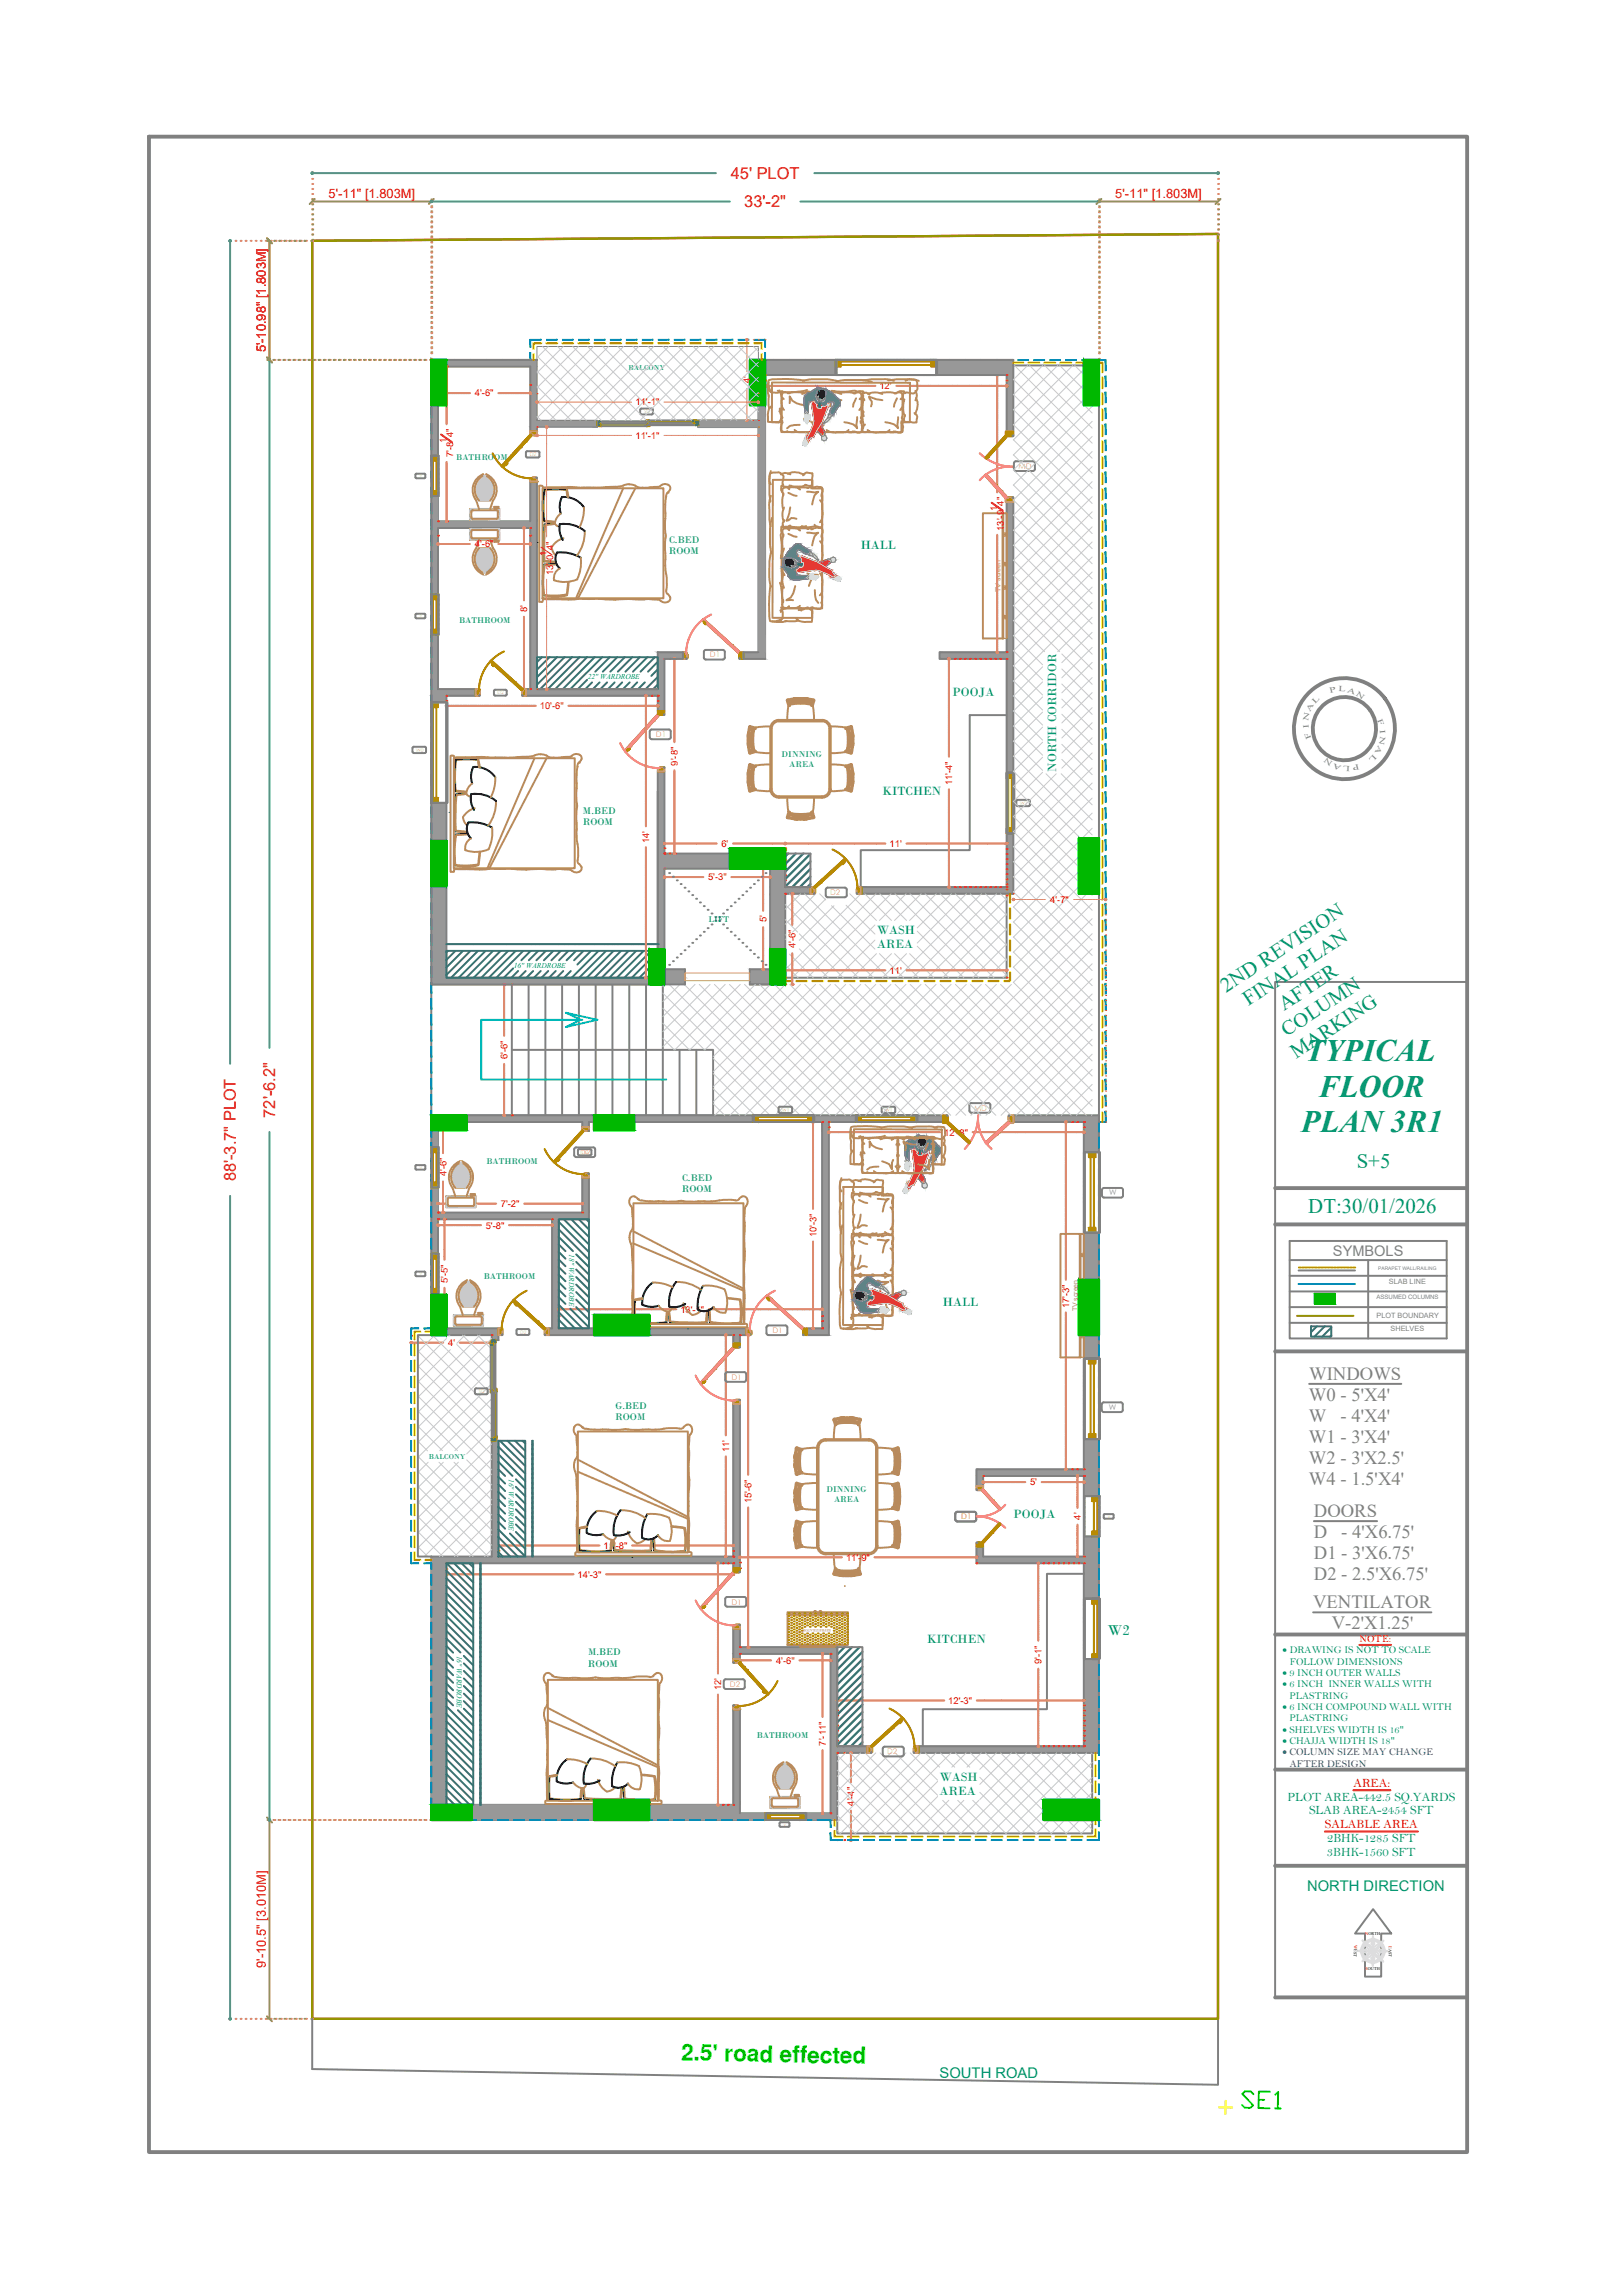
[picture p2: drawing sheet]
<svg xmlns="http://www.w3.org/2000/svg" width="210mm" height="297mm" viewBox="0 0 210 297" stroke-linecap="round" stroke-linejoin="round" font-family="sans-serif">
<defs><g id="words">
<text font-size="5.7" fill="#0f0" x="159.5" y="274.1">SE1</text>
<g font-size="4" fill="#009570">
<text x="168.9" y="137.3">TYPICAL</text>
<text x="170.6" y="141.9">FLOOR</text>
<text x="168.4" y="146.4">PLAN 3R1</text>
</g>
<text font-size="2.9" fill="#0f0" x="88.1" y="266.5" transform="rotate(1 88.1 266.5)">2.5' road effected</text>
<g font-size="2.7" fill="#009570">
<text x="158.7" y="128.4" transform="rotate(-33 158.7 128.4)">2ND REVISION</text>
<text x="161.6" y="130.2" transform="rotate(-33 161.6 130.2)">FINAL PLAN</text>
<text x="166.2" y="130.8" transform="rotate(-33 166.2 130.8)">AFTER</text>
<text x="166.5" y="134.2" transform="rotate(-33 166.5 134.2)">COLUMN</text>
<text x="167.7" y="137" transform="rotate(-33 167.7 137)">MARKING</text>
<text x="175.6" y="151.2">S+5</text>
<text x="169.3" y="156.9">DT:30/01/2026</text>
</g>
<g font-size="2.4" fill="#808080">
<text x="169.4" y="178.5">WINDOWS</text>
<text x="169.4" y="181.2">W0 - 5'X4'</text>
<text x="169.4" y="184">W</text>
<text x="173.5" y="184">- 4'X4'</text>
<text x="169.4" y="186.7">W1 - 3'X4'</text>
<text x="169.4" y="189.4">W2 - 3'X2.5'</text>
<text x="169.4" y="192.1">W4 - 1.5'X4'</text>
<text x="170" y="196.3">DOORS</text>
<text x="170" y="199">D</text>
<text x="170" y="201.7">D1 - 3'X6.75'</text>
<text x="173.6" y="199">- 4'X6.75'</text>
<text x="169.9" y="208.1">VENTILATOR</text>
<text x="170" y="204.4">D2 - 2.5'X6.75'</text>
<text x="172.3" y="210.8">V-2'X1.25'</text>
</g>
<g font-size="2.1" fill="#f00">
<text x="94.6" y="23.2">45' PLOT</text>
<text x="96.3" y="26.8">33'-2&quot;</text>
<text x="35.6" y="144.6" transform="rotate(-90 35.6 144.6)">72'-6.2&quot;</text>
<text x="30.5" y="152.8" transform="rotate(-90 30.5 152.8)">88'-3.7&quot; PLOT</text>
</g>
<text font-size="1.9" fill="#808080" x="172.5" y="162.5">SYMBOLS</text>
<g font-size="1.9" fill="#009570">
<text x="143.4" y="211.5">W2</text>
<text x="169.1" y="244.7">NORTH DIRECTION</text>
<text x="121.6" y="268.9">SOUTH ROAD</text>
</g>
<g font-size="1.7" fill="#f00">
<text x="42.5" y="25.6">5'-11&quot; [1.803M]</text>
<text x="144.3" y="25.6">5'-11&quot; [1.803M]</text>
<text x="34.4" y="45.6" transform="rotate(-90 34.4 45.6)">5'-10.98&quot; [1.803M]</text>
<text x="34.4" y="254.6" transform="rotate(-90 34.4 254.6)">9'-10.5&quot; [3.010M]</text>
</g>
<g font-size="1.6" fill="#009570">
<text x="111.4" y="71">HALL</text>
<text x="123.3" y="90">POOJA</text>
<text x="136.7" y="99.8" transform="rotate(-90 136.7 99.8)">NORTH CORRIDOR</text>
<text x="114.2" y="102.8">KITCHEN</text>
<text x="113.5" y="122.6">AREA</text>
<text x="113.5" y="120.8">WASH</text>
<text x="122" y="169">HALL</text>
<text x="131.2" y="196.4">POOJA</text>
<text x="119.9" y="212.6">KITCHEN</text>
<text x="121.6" y="232.2">AREA</text>
<text x="121.6" y="230.4">WASH</text>
<text x="166.6" y="232.9">PLOT AREA-442.5 SQ.YARDS</text>
<text x="169.4" y="234.7">SLAB AREA-2454 SFT</text>
<text x="171.7" y="238.3">2BHK-1285 SFT</text>
<text x="171.7" y="240.1">3BHK-1560 SFT</text>
</g>
<g font-size="1.6" fill="#f00">
<text x="175.1" y="231.2">AREA:</text>
<text x="171.4" y="236.5">SALABLE AREA</text>
</g>
<g font-size="1.3" fill="#009570">
<text x="86.6" y="71.7">ROOM</text>
<text x="86.6" y="70.2">C.BED</text>
<text x="75.4" y="106.7">ROOM</text>
<text x="75.4" y="105.3">M.BED</text>
<text x="88.2" y="154.2">ROOM</text>
<text x="88.3" y="152.8">C.BED</text>
<text x="79.6" y="183.7">ROOM</text>
<text x="79.6" y="182.3">G.BED</text>
<text x="76.1" y="215.6">ROOM</text>
<text x="76.1" y="214.2">M.BED</text>
<text x="166" y="213.9">· DRAWING IS NOT TO SCALE</text>
<text x="166.9" y="215.4">FOLLOW DIMENSIONS</text>
<text x="166" y="216.8">· 9 INCH OUTER WALLS</text>
<text x="166" y="218.3">· 6 INCH INNER WALLS WITH</text>
<text x="166" y="221.2">· 6 INCH COMPOUND WALL WITH</text>
<text x="166.9" y="219.8">PLASTRING</text>
<text x="166" y="224.2">· SHELVES WIDTH IS 16&quot;</text>
<text x="166" y="225.6">· CHAJJA WIDTH IS 18&quot;</text>
<text x="166.9" y="222.7">PLASTRING</text>
</g>
<text font-size="1.3" fill="#f00" x="175.9" y="212.4">NOTE:</text>
<g font-size="1.3" fill="#293189">
<text x="166" y="227.1">· COLUMN SIZE MAY CHANGE</text>
<text x="166.9" y="228.5">AFTER DESIGN</text>
</g>
<g font-size="1.2" fill="#f00">
<text x="61.5" y="51.3">4'-6&quot;</text>
<text x="82.2" y="52.5">11'-1&quot;</text>
<text x="97.1" y="49.6" transform="rotate(-90 97.1 49.6)">4'</text>
<text x="113.8" y="50.4">12'</text>
<text x="57.8" y="57.3" transform="rotate(-90 57.8 57.3)">1</text>
<text x="58.7" y="59.2" transform="rotate(-90 58.7 59.2)">7'-8</text>
<text x="58.7" y="56.6" transform="rotate(-90 58.7 56.6)">4&quot;</text>
<text x="82.2" y="56.8">11'-1&quot;</text>
<text x="129.9" y="65.4" transform="rotate(-90 129.9 65.4)">4&quot;</text>
<text x="61.5" y="70.8">4'-6&quot;</text>
<text x="70.7" y="71.9" transform="rotate(-90 70.7 71.9)">1</text>
<text x="71.6" y="71.2" transform="rotate(-90 71.6 71.2)">4&quot;</text>
<text x="129" y="66.1" transform="rotate(-90 129 66.1)">1</text>
<text x="129.9" y="68.7" transform="rotate(-90 129.9 68.7)">13'-9</text>
<text x="71.6" y="74.4" transform="rotate(-90 71.6 74.4)">13'-0</text>
<text x="68.2" y="79.2" transform="rotate(-90 68.2 79.2)">8'</text>
<text x="69.9" y="91.7">10'-6&quot;</text>
<text x="87.7" y="99" transform="rotate(-90 87.7 99)">9'-8&quot;</text>
<text x="123.2" y="101.6" transform="rotate(-90 123.2 101.6)">11'-4&quot;</text>
<text x="84" y="109.1" transform="rotate(-90 84 109.1)">14'</text>
<text x="91.6" y="113.9">5'-3&quot;</text>
<text x="93.4" y="109.6">6'</text>
<text x="115.1" y="109.6">11'</text>
<text x="99.2" y="119.3" transform="rotate(-90 99.2 119.3)">5'</text>
<text x="135.9" y="116.8">4'-7&quot;</text>
<text x="103" y="122.7" transform="rotate(-90 103 122.7)">4'-6&quot;</text>
<text x="115.1" y="126">11'</text>
<text x="65.7" y="137" transform="rotate(-90 65.7 137)">6'-6&quot;</text>
<text x="122.2" y="146.9">12'-8&quot;</text>
<text x="57.8" y="152.2" transform="rotate(-90 57.8 152.2)">4'-6&quot;</text>
<text x="62.9" y="158.9">5'-8&quot;</text>
<text x="64.8" y="156.2">7'-2&quot;</text>
<text x="105.6" y="160.1" transform="rotate(-90 105.6 160.1)">10'-3&quot;</text>
<text x="57.9" y="166" transform="rotate(-90 57.9 166)">5'-5&quot;</text>
<text x="88" y="169.8">13'-1&quot;</text>
<text x="138.4" y="169.3" transform="rotate(-90 138.4 169.3)">17'-3&quot;</text>
<text x="58" y="174.1">4'</text>
<text x="94.4" y="187.9" transform="rotate(-90 94.4 187.9)">11'</text>
<text x="97.2" y="194.5" transform="rotate(-90 97.2 194.5)">15'-6&quot;</text>
<text x="133.3" y="192.2">5'</text>
<text x="139.9" y="196.6" transform="rotate(-90 139.9 196.6)">4'</text>
<text x="78.1" y="200.4">11'-8&quot;</text>
<text x="109.5" y="201.9">11'-9&quot;</text>
<text x="74.7" y="204.1">14'-3&quot;</text>
<text x="100.4" y="215.2">4'-6&quot;</text>
<text x="134.8" y="215.3" transform="rotate(-90 134.8 215.3)">9'-1&quot;</text>
<text x="93.3" y="218.7" transform="rotate(-90 93.3 218.7)">12'</text>
<text x="122.7" y="220.4">12'-3&quot;</text>
<text x="106.9" y="225.8" transform="rotate(-90 106.9 225.8)">7'-11&quot;</text>
<text x="110.5" y="233.6" transform="rotate(-90 110.5 233.6)">4'-4&quot;</text>
</g>
<g font-size="1.1" fill="#009570">
<text x="59" y="59.5">BATHROOM</text>
<text x="59.4" y="80.7">BATHROOM</text>
<text x="101.2" y="98">DINNING</text>
<text x="102.1" y="99.2">AREA</text>
<text x="91.7" y="119.3">LIFT</text>
<text x="62.9" y="150.5">BATHROOM</text>
<text x="62.6" y="165.4">BATHROOM</text>
<text x="107" y="193.1">DINNING</text>
<text x="107.9" y="194.3">AREA</text>
<text x="97.9" y="224.9">BATHROOM</text>
</g>
<g font-size="1" fill="#009570">
<text x="81.4" y="47.9">BALCONY</text>
<text x="76.1" y="87.9">22&quot; WARDROBE</text>
<text x="66.5" y="125.2">16&quot; WARDROBE</text>
<text x="73.6" y="162.2" transform="rotate(90 73.6 162.2)">18&quot; WARDROBE</text>
<text x="55.5" y="188.7">BALCONY</text>
<text x="65.8" y="191.3" transform="rotate(90 65.8 191.3)">16&quot; WARDROBE</text>
<text x="59.1" y="214.2" transform="rotate(90 59.1 214.2)">16&quot; WARDROBE</text>
</g>
<g font-size="1" fill="#ffbf7f">
<text x="131.8" y="60.6">MD</text>
<text x="91.9" y="85.1">D1</text>
<text x="84.9" y="95.4">D1</text>
<text x="107.4" y="115.8">D2</text>
<text x="126.1" y="143.7">MD</text>
<text x="75.1" y="149.4">D2</text>
<text x="100" y="172.4">D1</text>
<text x="94.6" y="178.5">D1</text>
<text x="124.4" y="196.6">D1</text>
<text x="94.6" y="207.6">D1</text>
<text x="94.5" y="218.2">D2</text>
<text x="114.8" y="226.9">D2</text>
</g>
<g font-size="1" fill="#808080">
<text x="172.1" y="89.7" transform="rotate(-14 172.1 89.7)">P</text>
<text x="173.2" y="89.4" transform="rotate(3 173.2 89.4)">L</text>
<text x="174.3" y="89.5" transform="rotate(19 174.3 89.5)">A</text>
<text x="175.4" y="89.9" transform="rotate(36 175.4 89.9)">N</text>
<text x="169.3" y="93.3" transform="rotate(-78 169.3 93.3)">N</text>
<text x="169.4" y="94.2" transform="rotate(-95 169.4 94.2)">I</text>
<text x="169.6" y="92.1" transform="rotate(-62 169.6 92.1)">A</text>
<text x="169.7" y="95.4" transform="rotate(-111 169.7 95.4)">F</text>
<text x="170.2" y="91" transform="rotate(-46 170.2 91)">L</text>
<text x="178.2" y="93.1" transform="rotate(69 178.2 93.1)">F</text>
<text x="178.6" y="94.4" transform="rotate(84 178.6 94.4)">I</text>
<text x="178.6" y="95.2" transform="rotate(102 178.6 95.2)">N</text>
<text x="172.5" y="98.6" transform="rotate(-144 172.5 98.6)">N</text>
<text x="173.6" y="99" transform="rotate(-161 173.6 99)">A</text>
<text x="174.7" y="99.1" transform="rotate(-177 174.7 99.1)">L</text>
<text x="175.8" y="98.9" transform="rotate(167 175.8 98.9)">P</text>
<text x="177.8" y="97.5" transform="rotate(134 177.8 97.5)">L</text>
<text x="178.4" y="96.4" transform="rotate(118 178.4 96.4)">A</text>
</g>
<g font-size="1" fill="#989898">
<text x="143.5" y="154.7">W</text>
<text x="143.5" y="182.4">W</text>
</g>
<g font-size=".9" fill="#b88a5c">
<text x="129.5" y="76.6" transform="rotate(-90 129.5 76.6)">TV screen</text>
<text x="139.5" y="169.7" transform="rotate(-90 139.5 169.7)">TV screen</text>
</g>
<g font-size=".9" fill="#808080">
<text x="179.7" y="166.1">SLAB LINE</text>
<text x="178.1" y="170.5">PLOT BOUNDARY</text>
<text x="180" y="172.2">SHELVES</text>
</g>
<text font-size=".8" fill="#808080" x="178.1" y="168">ASSUMED COLUMNS</text>
<g font-size=".7" fill="#ffbf7f">
<text x="68.6" y="59">D2</text>
<text x="53.8" y="97.2">W0</text>
<text x="132" y="104.1">W2</text>
<text x="101.2" y="143.8">W1</text>
<text x="114.5" y="143.8">W1</text>
</g>
<g font-size=".6" fill="#ffbf7f">
<text x="83.3" y="53.5">SD</text>
<text x="64.4" y="89.8">D2</text>
<text x="67.3" y="172.5">D2</text>
<text x="62" y="180.2">SD</text>
</g>
<text font-size=".6" fill="#808080" x="178.4" y="164.3">PARAPET WALL/RAILING</text>
<g font-size=".6" fill="#f00">
<text x="175.2" y="251.6" transform="rotate(91 175.2 251.6)">WEST</text>
<text x="176.7" y="250.4">NORTH</text>
<text x="179.7" y="251.8" transform="rotate(92 179.7 251.8)">E</text>
<text x="176.7" y="254.9">SOUTH</text>
</g>
<text font-size=".6" x="179.7" y="252.1" transform="rotate(91 179.7 252.1)">AST</text>
<g font-size=".5" fill="#ffbf7f">
<text x="54.3" y="61.7">V</text>
<text x="54.3" y="79.9">V</text>
<text x="54.3" y="151.2">V</text>
<text x="54.3" y="165">V</text>
<text x="143.3" y="196.3">V</text>
<text x="101.4" y="236.2">V</text>
</g>
<text font-size=".5" fill="#b88a5c" x="107.5" y="210.7" transform="rotate(-180 107.5 210.7)">REFRIGERATOR</text>
</g></defs>
<!-- layer: 0 -->
<g fill="none" stroke="#808080" stroke-width=".5">
<path d="M19.3 17.7h170.6v260.7h-170.6zM165 158.4h24.9M165 153.7h24.9M165 174.8h24.9M165 211.5h24.9M165 228.9h24.9M165 258.4h24.9M165 241.4h24.9"/>
<circle cx="174" cy="94.3" r="6.5"/>
<circle cx="174" cy="94.3" r="4.1"/>
</g>
<g fill="none" stroke="#808080" stroke-width=".25">
<path d="M40.4 31.2l117.2-.9v239.4l-117.2-2v-6.5M55.8 59h.1M55.8 59.9h.1M55.8 59.8h.1M55.8 59.6h.1M55.8 59.5h.1M55.8 59.3h.1M55.8 59.1h.1M56 59h.1M56.2 59h.1M56.3 59h.1M56.5 59h.1"/>
<path d="M56.7 59h.1M56.7 59.1h.1M56.7 59.3h.1M56.7 59.5h.1M56.7 59.6h.1M56.7 59.8h.1M56.7 59.9h.1M69.5 55.3v.5h-.9v-8.4h-11.9v20h11.9v-5.1h.9v26.9h15.6v-4.8h3.3v.8h-2.4v6.8h-.9v-2h-17v-.8h.5v-20.9h-11.9v20.9h4.9v.8h-3.8v36.5h27.3M69.5 46.6h-13.7v80.8h32.8v-2h-2.6v-13h13.7v13h-2.7v2M90.3 54.4h7.8v-7.8h33v9.7h-.8v-7.8h-31.3v36.7h-2.8v-.8h1.9v-29.1h-7.8zM98.1 46.6h33M108.1 47.9h.1"/>
<path d="M108.1 47.8h.1M108.1 47.7h.1M108.1 47.6h.1M108.1 47.5h.1M108.1 47.4h.1M108.1 47.3h.1M108.1 47.2h.1M108.1 47.1h.1M108.1 47h.1M108.1 46.9h.1M108.1 46.8h.1M108.1 46.7h.1"/>
<path d="M108.1 46.6h.1M108.1 48.5h.1M108.1 48.4h.1M108.1 48.3h.1M108.1 48.2h.1M108.1 48.1h.1M108.1 48h.1M108.2 46.6h.1M108.2 48.5h.1M108.3 46.6h.1M108.3 48.5h.1M108.4 46.6h.1"/>
<path d="M108.4 48.5h.1M108.5 46.6h.1M108.5 48.5h.1M108.6 46.6h.1M108.6 48.5h.1M108.7 46.6h.1M108.7 48.5h.1M108.8 46.6h.1M108.8 48.5h.1M108.9 46.6h.1M108.9 48.5h.1M109 46.6h.1"/>
<path d="M109 48.5h.1M109.1 46.6h.1M109.1 48.5h.1M109.2 46.6h.1M109.2 48.5h.1M109.3 46.6h.1M109.3 48.5h.1M109.4 46.6h.1M109.4 48.5h.1M109.5 46.6h.1M109.5 48.5h.1M109.6 46.6h.1"/>
<path d="M109.6 48.5h.1M109.7 46.6h.1M109.7 48.5h.1M109.8 46.6h.1M109.8 48.5h.1M109.9 46.6h.1M109.9 48.5h.1M110 46.6h.1M110 48.5h.1M110.1 46.6h.1M110.1 48.5h.1M110.2 46.6h.1"/>
<path d="M110.2 48.5h.1M110.3 46.6h.1M110.3 48.5h.1M110.4 46.6h.1M110.4 48.5h.1M110.5 46.6h.1M110.5 48.5h.1M110.6 46.6h.1M110.6 48.5h.1M110.7 46.6h.1M110.7 48.5h.1M110.8 46.6h.1"/>
<path d="M110.8 48.5h.1M110.9 46.6h.1M110.9 48.5h.1M111 46.6h.1M111 48.5h.1M111.1 46.6h.1M111.1 48.5h.1M111.2 46.6h.1M111.2 48.5h.1M111.3 46.6h.1M111.3 48.5h.1M111.4 46.6h.1"/>
<path d="M111.4 48.5h.1M111.5 46.6h.1M111.5 48.5h.1M111.6 46.6h.1M111.6 48.5h.1M111.7 46.6h.1M111.7 48.5h.1M111.8 46.6h.1M111.8 48.5h.1M111.9 46.6h.1M111.9 48.5h.1M112 46.6h.1"/>
<path d="M112 48.5h.1M112.1 46.6h.1M112.1 48.5h.1M112.2 46.6h.1M112.2 48.5h.1M112.3 46.6h.1M112.3 48.5h.1M112.4 46.6h.1M112.4 48.5h.1M112.5 46.6h.1M112.5 48.5h.1M112.6 46.6h.1"/>
<path d="M112.6 48.5h.1M112.7 46.6h.1M112.7 48.5h.1M112.8 46.6h.1M112.8 48.5h.1M112.9 46.6h.1M112.9 48.5h.1M113 46.6h.1M113 48.5h.1M113.1 46.6h.1M113.1 48.5h.1M113.2 46.6h.1"/>
<path d="M113.2 48.5h.1M113.3 46.6h.1M113.3 48.5h.1M113.4 46.6h.1M113.4 48.5h.1M113.5 46.6h.1M113.5 48.5h.1M113.6 46.6h.1M113.6 48.5h.1M113.7 46.6h.1M113.7 48.5h.1M113.8 46.6h.1"/>
<path d="M113.8 48.5h.1M113.9 46.6h.1M113.9 48.5h.1M114 46.6h.1M114 48.5h.1M114.1 46.6h.1M114.1 48.5h.1M114.2 46.6h.1M114.2 48.5h.1M114.3 46.6h.1M114.3 48.5h.1M114.4 46.6h.1"/>
<path d="M114.4 48.5h.1M114.5 46.6h.1M114.5 48.5h.1M114.6 46.6h.1M114.6 48.5h.1M114.7 46.6h.1M114.7 48.5h.1M114.8 46.6h.1M114.8 48.5h.1M114.9 46.6h.1M114.9 48.5h.1M115 46.6h.1"/>
<path d="M115 48.5h.1M115.1 46.6h.1M115.1 48.5h.1M115.2 46.6h.1M115.2 48.5h.1M115.3 46.6h.1M115.3 48.5h.1M115.4 46.6h.1M115.4 48.5h.1M115.5 46.6h.1M115.5 48.5h.1M115.6 46.6h.1"/>
<path d="M115.6 48.5h.1M115.7 46.6h.1M115.7 48.5h.1M115.8 46.6h.1M115.8 48.5h.1M115.9 46.6h.1M115.9 48.5h.1M116 46.6h.1M116 48.5h.1M116.1 46.6h.1M116.1 48.5h.1M116.2 46.6h.1"/>
<path d="M116.2 48.5h.1M116.3 46.6h.1M116.3 48.5h.1M116.4 46.6h.1M116.4 48.5h.1M116.5 46.6h.1M116.5 48.5h.1M116.6 46.6h.1M116.6 48.5h.1M116.7 46.6h.1M116.7 48.5h.1M116.8 46.6h.1"/>
<path d="M116.8 48.5h.1M116.9 46.6h.1M116.9 48.5h.1M117 46.6h.1M117 48.5h.1M117.1 46.6h.1M117.1 48.5h.1M117.2 46.6h.1M117.2 48.5h.1M117.3 46.6h.1M117.3 48.5h.1M117.4 46.6h.1"/>
<path d="M117.4 48.5h.1M117.5 46.6h.1M117.5 48.5h.1M117.6 46.6h.1M117.6 48.5h.1M117.7 46.6h.1M117.7 48.5h.1M117.8 46.6h.1M117.8 48.5h.1M117.9 46.6h.1M117.9 48.5h.1M118 46.6h.1"/>
<path d="M118 48.5h.1M118.1 46.6h.1M118.1 48.5h.1M118.2 46.6h.1M118.2 48.5h.1M118.3 46.6h.1M118.3 48.5h.1M118.4 46.6h.1M118.4 48.5h.1M118.5 46.6h.1M118.5 48.5h.1M118.6 46.6h.1"/>
<path d="M118.6 48.5h.1M118.7 46.6h.1M118.7 48.5h.1M118.8 46.6h.1M118.8 48.5h.1M118.9 46.6h.1M118.9 48.5h.1M119 46.6h.1M119 48.5h.1M119.1 46.6h.1M119.1 48.5h.1M119.2 46.6h.1"/>
<path d="M119.2 48.5h.1M119.3 46.6h.1M119.3 48.5h.1M119.4 46.6h.1M119.4 48.5h.1M119.5 46.6h.1M119.5 48.5h.1M119.6 46.6h.1M119.6 48.5h.1M119.7 46.6h.1M119.7 48.5h.1M119.8 46.6h.1"/>
<path d="M119.8 48.5h.1M119.9 46.6h.1M119.9 48.5h.1M120 46.6h.1M120 48.5h.1M120.1 46.6h.1M120.1 48.5h.1M120.2 46.6h.1M120.2 48.5h.1M120.3 46.6h.1M120.3 48.5h.1M120.4 46.6h.1"/>
<path d="M120.4 48.5h.1M120.5 46.6h.1M120.5 48.5h.1M120.6 46.6h.1M120.6 48.5h.1M120.7 46.6h.1M120.7 48.5h.1M120.8 46.6h.1M120.8 48.5h.1M120.9 46.6h.1M120.9 48.5h.1M121 46.6h.1"/>
<path d="M121 48.5h.1M121.1 46.6h.1M121.1 48.5h.1M121.2 46.6h.1M121.2 46.7h.1M121.2 46.8h.1M121.2 46.9h.1M121.2 47h.1M121.2 47.1h.1M121.2 47.2h.1M121.2 47.3h.1M121.2 47.4h.1"/>
<path d="M121.2 47.5h.1M121.2 47.6h.1M121.2 47.7h.1M121.2 47.8h.1M121.2 47.9h.1M121.2 48h.1M121.2 48.1h.1M121.2 48.2h.1M121.2 48.3h.1M121.2 48.4h.1M121.2 48.5h.1M131.1 47.3h11.1v97.9"/>
<path d="M55.8 64.2h.1M55.8 64h.1M55.8 63.8h.1M55.8 63.7h.1M55.8 63.5h.1M55.8 63.4h.1M55.8 63.2h.1M55.8 63h.1M55.8 62.9h.1M55.8 62.7h.1M55.8 62.5h.1M55.8 62.4h.1"/>
<path d="M55.8 62.2h.1M55.8 62.1h.1M55.8 61.9h.1M55.8 61.7h.1M55.8 61.6h.1M55.8 61.4h.1M55.8 61.2h.1M55.8 61.1h.1M55.8 60.9h.1M55.8 60.8h.1M55.8 60.6h.1M55.8 60.4h.1"/>
<path d="M55.8 60.3h.1M55.8 60.1h.1M55.8 76.9h.1M55.8 80h.1M55.8 79.8h.1M55.8 79.7h.1M55.8 79.5h.1M55.8 79.3h.1M55.8 79.2h.1M55.8 79h.1M55.8 78.9h.1M55.8 78.7h.1"/>
<path d="M55.8 78.5h.1M55.8 78.4h.1M55.8 78.2h.1M55.8 78h.1M55.8 77.9h.1M55.8 77.7h.1M55.8 77.5h.1M55.8 77.4h.1M55.8 77.2h.1M55.8 77.1h.1M56 64.2h.1M56 76.9h.1"/>
<path d="M56.2 64.2h.1M56.2 76.9h.1M56.3 64.2h.1M56.3 76.9h.1M56.5 64.2h.1M56.5 76.9h.1M56.7 60.1h.1M56.7 60.3h.1M56.7 60.4h.1M56.7 60.6h.1M56.7 60.8h.1M56.7 60.9h.1"/>
<path d="M56.7 61.1h.1M56.7 61.2h.1M56.7 61.4h.1M56.7 61.6h.1M56.7 61.7h.1M56.7 61.9h.1M56.7 62.1h.1M56.7 62.2h.1M56.7 62.4h.1M56.7 62.5h.1M56.7 62.7h.1M56.7 62.9h.1"/>
<path d="M56.7 63h.1M56.7 63.2h.1M56.7 63.4h.1M56.7 63.5h.1M56.7 63.7h.1M56.7 63.8h.1M56.7 64h.1M56.7 64.2h.1M56.7 76.9h.1M56.7 77.1h.1M56.7 77.2h.1M56.7 77.4h.1"/>
<path d="M56.7 77.5h.1M56.7 77.7h.1M56.7 77.9h.1M56.7 78h.1M56.7 78.2h.1M56.7 78.4h.1M56.7 78.5h.1M56.7 78.7h.1M56.7 78.9h.1M56.7 79h.1M56.7 79.2h.1M56.7 79.3h.1"/>
<path d="M56.7 79.5h.1M56.7 79.7h.1M56.7 79.8h.1M56.7 80h.1M130.3 64.9h.8v50.7h-19.7v-.8h18.9v-29.6h-8.7v-.8h8.7zM55.8 82.1h.1M55.8 81.9h.1M55.8 81.8h.1M55.8 81.6h.1M55.8 81.5h.1M55.8 81.3h.1M55.8 81.1h.1"/>
<path d="M55.8 81h.1M55.8 80.8h.1M55.8 80.6h.1M55.8 80.5h.1M55.8 80.3h.1M55.8 80.2h.1M55.8 100h.1M55.8 99.9h.1M55.8 99.8h.1M55.8 99.7h.1M55.8 99.6h.1M55.8 99.5h.1"/>
<path d="M55.8 99.4h.1M55.8 99.3h.1M55.8 99.2h.1M55.8 99.1h.1M55.8 99h.1M55.8 98.9h.1M55.8 98.8h.1M55.8 98.7h.1M55.8 98.6h.1M55.8 98.5h.1M55.8 98.4h.1M55.8 98.3h.1"/>
<path d="M55.8 98.2h.1M55.8 98.1h.1M55.8 98h.1M55.8 97.9h.1M55.8 97.8h.1M55.8 97.7h.1M55.8 97.6h.1M55.8 97.5h.1M55.8 97.4h.1M55.8 97.3h.1M55.8 97.2h.1M55.8 97.1h.1"/>
<path d="M55.8 97h.1M55.8 96.9h.1M55.8 96.8h.1M55.8 96.7h.1M55.8 96.6h.1M55.8 96.5h.1M55.8 96.4h.1M55.8 96.3h.1M55.8 96.2h.1M55.8 96.1h.1M55.8 96h.1M55.8 95.9h.1"/>
<path d="M55.8 95.8h.1M55.8 95.7h.1M55.8 95.6h.1M55.8 95.5h.1M55.8 95.4h.1M55.8 95.3h.1M55.8 95.2h.1M55.8 95.1h.1M55.8 95h.1M55.8 94.9h.1M55.8 94.8h.1M55.8 94.7h.1"/>
<path d="M55.8 94.6h.1M55.8 94.5h.1M55.8 94.4h.1M55.8 94.3h.1M55.8 94.2h.1M55.8 94.1h.1M55.8 94h.1M55.8 93.9h.1M55.8 93.8h.1M55.8 93.7h.1M55.8 93.6h.1M55.8 93.5h.1"/>
<path d="M55.8 93.4h.1M55.8 93.3h.1M55.8 93.2h.1M55.8 93.1h.1M55.8 93h.1M55.8 92.9h.1M55.8 92.8h.1M55.8 92.7h.1M55.8 92.6h.1M55.8 92.5h.1M55.8 92.4h.1M55.8 92.3h.1"/>
<path d="M55.8 92.2h.1M55.8 92.1h.1M55.8 92h.1M55.8 91.9h.1M55.8 91.8h.1M55.8 91.7h.1M55.8 91.6h.1M55.8 91.5h.1M55.8 91.4h.1M55.8 91.3h.1M55.8 91.2h.1M55.8 91.1h.1"/>
<path d="M55.8 91h.1M55.8 90.9h.1M55.9 90.9h.1M56 90.9h.1M56 82.1h.1M56.1 90.9h.1M56.2 82.1h.1M56.2 90.9h.1M56.3 90.9h.1M56.3 82.1h.1M56.4 90.9h.1M56.5 90.9h.1"/>
<path d="M56.5 82.1h.1M56.6 90.9h.1M56.7 90.9h.1M56.7 80.2h.1M56.7 80.3h.1M56.7 80.5h.1M56.7 80.6h.1M56.7 80.8h.1M56.7 81h.1M56.7 81.1h.1M56.7 81.3h.1M56.7 81.5h.1"/>
<path d="M56.7 81.6h.1M56.7 81.8h.1M56.7 81.9h.1M56.7 82.1h.1M56.8 90.9h.1M56.9 90.9h.1M57 90.9h.1M57.1 90.9h.1M57.2 90.9h.1M57.3 90.9h.1M57.4 90.9h.1M57.5 90.9h.1"/>
<path d="M57.6 90.9h.1M57.7 90.9h.1M57.8 90.9h.1M57.8 91h.1M57.8 91.1h.1M57.8 91.2h.1M57.8 91.3h.1M57.8 91.4h.1M57.8 91.5h.1M57.8 91.6h.1M57.8 91.7h.1M57.8 91.8h.1"/>
<path d="M57.8 91.9h.1M57.8 92h.1M57.8 92.1h.1M57.8 92.2h.1M57.8 92.3h.1M57.8 92.4h.1M57.8 92.5h.1M57.8 92.6h.1M57.8 92.7h.1M57.8 92.8h.1M57.8 92.9h.1M57.8 93h.1"/>
<path d="M57.8 93.1h.1M57.8 93.2h.1M57.8 93.3h.1M57.8 93.4h.1M57.8 93.5h.1M57.8 93.6h.1M57.8 93.7h.1M57.8 93.8h.1M57.8 93.9h.1M57.8 94h.1M57.8 94.1h.1M57.8 94.2h.1"/>
<path d="M57.8 94.3h.1M57.8 94.4h.1M57.8 94.5h.1M57.8 94.6h.1M57.8 94.7h.1M57.8 94.8h.1M57.8 94.9h.1M57.8 95h.1M57.8 95.1h.1M57.8 95.2h.1M57.8 95.3h.1M57.8 95.4h.1"/>
<path d="M57.8 95.5h.1M57.8 95.6h.1M57.8 95.7h.1M57.8 95.8h.1M57.8 95.9h.1M57.8 96h.1M57.8 96.1h.1M57.8 96.2h.1M57.8 96.3h.1M57.8 96.4h.1M57.8 96.5h.1M57.8 96.6h.1"/>
<path d="M57.8 96.7h.1M57.8 96.8h.1M57.8 96.9h.1M57.8 97h.1M57.8 97.1h.1M57.8 97.2h.1M57.8 97.3h.1M57.8 97.4h.1M57.8 97.5h.1M57.8 97.6h.1M57.8 97.7h.1M57.8 97.8h.1"/>
<path d="M57.8 97.9h.1M57.8 98h.1M57.8 98.1h.1M57.8 98.2h.1M57.8 98.3h.1M57.8 98.4h.1M57.8 98.5h.1M57.8 98.6h.1M57.8 98.7h.1M57.8 98.8h.1M57.8 98.9h.1M57.8 99h.1"/>
<path d="M57.8 99.1h.1M57.8 99.2h.1M57.8 99.3h.1M57.8 99.4h.1M57.8 99.5h.1M57.8 99.6h.1M57.8 99.7h.1M57.8 99.8h.1M57.8 99.9h.1M57.8 100h.1M130.3 92.5h-4.8v17.5h-14.1v4.8M130.3 100h.1"/>
<path d="M130.4 100h.1M130.5 100h.1M130.6 100h.1M130.7 100h.1M130.8 100h.1M130.9 100h.1M131 100h.1M131.1 100h.1M55.8 103.9h.1M55.8 103.8h.1M55.8 103.7h.1M55.8 103.6h.1"/>
<path d="M55.8 103.5h.1M55.8 103.4h.1M55.8 103.3h.1M55.8 103.2h.1M55.8 103.1h.1M55.8 103h.1M55.8 102.9h.1M55.8 102.8h.1M55.8 102.7h.1M55.8 102.6h.1M55.8 102.5h.1M55.8 102.4h.1"/>
<path d="M55.8 102.3h.1M55.8 102.2h.1M55.8 102.1h.1M55.8 102h.1M55.8 101.9h.1M55.8 101.8h.1M55.8 101.7h.1M55.8 101.6h.1M55.8 101.5h.1M55.8 101.4h.1M55.8 101.3h.1M55.8 101.2h.1"/>
<path d="M55.8 101.1h.1M55.8 101h.1M55.8 100.9h.1M55.8 100.8h.1M55.8 100.7h.1M55.8 100.6h.1M55.8 100.5h.1M55.8 100.4h.1M55.8 100.3h.1M55.8 100.2h.1M55.8 100.1h.1M55.9 103.9h.1"/>
<path d="M56 103.9h.1M56.1 103.9h.1M56.2 103.9h.1M56.3 103.9h.1M56.4 103.9h.1M56.5 103.9h.1M56.6 103.9h.1M56.7 103.9h.1M56.8 103.9h.1M56.9 103.9h.1M57 103.9h.1M57.1 103.9h.1"/>
<path d="M57.2 103.9h.1M57.3 103.9h.1M57.4 103.9h.1M57.5 103.9h.1M57.6 103.9h.1M57.7 103.9h.1M57.8 100.1h.1M57.8 100.2h.1M57.8 100.3h.1M57.8 100.4h.1M57.8 100.5h.1M57.8 100.6h.1"/>
<path d="M57.8 100.7h.1M57.8 100.8h.1M57.8 100.9h.1M57.8 101h.1M57.8 101.1h.1M57.8 101.2h.1M57.8 101.3h.1M57.8 101.4h.1M57.8 101.5h.1M57.8 101.6h.1M57.8 101.7h.1M57.8 101.8h.1"/>
<path d="M57.8 101.9h.1M57.8 102h.1M57.8 102.1h.1M57.8 102.2h.1M57.8 102.3h.1M57.8 102.4h.1M57.8 102.5h.1M57.8 102.6h.1M57.8 102.7h.1M57.8 102.8h.1M57.8 102.9h.1M57.8 103h.1"/>
<path d="M57.8 103.1h.1M57.8 103.2h.1M57.8 103.3h.1M57.8 103.4h.1M57.8 103.5h.1M57.8 103.6h.1M57.8 103.7h.1M57.8 103.8h.1M57.8 103.9h.1M85.1 102.4v24.1M86 112.4h.1M86.6 113h.1"/>
<path d="M87.1 113.4h.1M87.6 113.9h.1M88.1 114.4h.1M88.6 114.8h.1M89.1 115.3h.1M89.6 115.8h.1M90.1 116.3h.1M90.6 116.8h.1M91.1 117.2h.1M91.6 117.7h.1M92.1 118.2h.1M92.1 119.6h.1"/>
<path d="M92.6 118.6h.1M92.6 119.1h.1M93.1 119.1h.1M93.1 118.6h.1M93.6 119.6h.1M93.6 118.2h.1M94.1 117.7h.1M94.6 117.2h.1M95.1 116.8h.1M95.6 116.3h.1M96.1 115.8h.1M96.6 115.3h.1"/>
<path d="M97.1 114.8h.1M97.6 114.4h.1M98.1 113.9h.1M98.6 113.4h.1M99.1 113h.1M99.7 112.4h.1M101.6 110.4h3.3v4.4h-3.3zM130.3 115.6v10.9h-28.7M130.3 100.1h.1M130.3 100.2h.1M130.3 100.3h.1M130.3 100.4h.1"/>
<path d="M130.3 100.5h.1M130.3 100.6h.1M130.3 100.7h.1M130.3 100.8h.1M130.3 100.9h.1M130.3 101h.1M130.3 101.1h.1M130.3 101.2h.1M130.3 101.3h.1M130.3 101.4h.1M130.3 101.5h.1M130.3 101.6h.1"/>
<path d="M130.3 101.7h.1M130.3 101.8h.1M130.3 101.9h.1M130.3 102h.1M130.3 102.1h.1M130.3 102.2h.1M130.3 102.3h.1M130.3 102.4h.1M130.3 102.5h.1M130.3 102.6h.1M130.3 102.7h.1M130.3 102.8h.1"/>
<path d="M130.3 102.9h.1M130.3 103h.1M130.3 103.1h.1M130.3 103.2h.1M130.3 103.3h.1M130.3 103.4h.1M130.3 103.5h.1M130.3 103.6h.1M130.3 103.7h.1M130.3 103.8h.1M130.3 103.9h.1M130.3 104h.1"/>
<path d="M130.3 104.1h.1M130.3 104.2h.1M130.3 104.3h.1M130.3 104.4h.1M130.3 104.5h.1M130.3 104.6h.1M130.3 104.7h.1M130.3 104.8h.1M130.3 104.9h.1M130.3 105h.1M130.3 105.1h.1M130.3 105.2h.1"/>
<path d="M130.3 105.3h.1M130.3 105.4h.1M130.3 105.5h.1M130.3 105.6h.1M130.3 105.7h.1M130.3 105.8h.1M130.3 105.9h.1M130.3 106h.1M130.3 106.1h.1M130.3 106.2h.1M130.3 106.3h.1M130.3 106.4h.1"/>
<path d="M130.3 106.5h.1M130.3 106.6h.1M130.3 106.7h.1M130.3 106.8h.1M130.3 106.9h.1M130.3 107h.1M130.3 107.1h.1M130.3 107.2h.1M130.3 107.3h.1M130.3 107.4h.1M130.3 107.5h.1M130.3 107.6h.1"/>
<path d="M130.3 107.7h.1M130.3 107.8h.1M130.4 107.8h.1M130.5 107.8h.1M130.6 107.8h.1M130.7 107.8h.1M130.8 107.8h.1M130.9 107.8h.1M131 107.8h.1M131.1 107.8h.1M131.1 106.7h.1M131.1 106.6h.1"/>
<path d="M131.1 106.5h.1M131.1 106.4h.1M131.1 106.3h.1M131.1 106.2h.1M131.1 106.1h.1M131.1 106h.1M131.1 105.9h.1M131.1 105.8h.1M131.1 105.7h.1M131.1 105.6h.1M131.1 105.5h.1M131.1 105.4h.1"/>
<path d="M131.1 105.3h.1M131.1 105.2h.1M131.1 105.1h.1M131.1 105h.1M131.1 104.9h.1M131.1 104.8h.1M131.1 104.7h.1M131.1 104.6h.1M131.1 104.5h.1M131.1 104.4h.1M131.1 104.3h.1M131.1 104.2h.1"/>
<path d="M131.1 104.1h.1M131.1 104h.1M131.1 103.9h.1M131.1 103.8h.1M131.1 103.7h.1M131.1 103.6h.1M131.1 103.5h.1M131.1 103.4h.1M131.1 103.3h.1M131.1 103.2h.1M131.1 103.1h.1M131.1 103h.1"/>
<path d="M131.1 102.9h.1M131.1 102.8h.1M131.1 102.7h.1M131.1 102.6h.1M131.1 102.5h.1M131.1 102.4h.1M131.1 102.3h.1M131.1 102.2h.1M131.1 102.1h.1M131.1 102h.1M131.1 101.9h.1M131.1 101.8h.1"/>
<path d="M131.1 101.7h.1M131.1 101.6h.1M131.1 101.5h.1M131.1 101.4h.1M131.1 101.3h.1M131.1 101.2h.1M131.1 101.1h.1M131.1 101h.1M131.1 100.9h.1M131.1 100.8h.1M131.1 100.7h.1M131.1 100.6h.1"/>
<path d="M131.1 100.5h.1M131.1 100.4h.1M131.1 100.3h.1M131.1 100.2h.1M131.1 100.1h.1M131.1 107.7h.1M131.1 107.6h.1M131.1 107.5h.1M131.1 107.4h.1M131.1 107.3h.1M131.1 107.2h.1M131.1 107.1h.1"/>
<path d="M131.1 107h.1M131.1 106.9h.1M131.1 106.8h.1M66.2 135.8h26.1v8.5h-36.5v-16.9h30v16.9M66.2 127.4v16.9M68.4 127.4v16.9M70.6 127.4v16.9M72.7 127.4v16.9M74.9 127.4v16.9M77.1 127.4v16.9M79.3 127.4v16.9M81.4 127.4v16.9"/>
<path d="M83.6 127.4v16.9M85.1 126.5v-26.7h.9v10.6h15.6v4.4h3.3v.8h-3.3v11.8h-4.6M86 125.4h.1M86.6 124.8h.1M87.1 124.4h.1M87.6 123.9h.1M87.9 135.8v8.5M88.1 123.4h.1M88.6 122.9h.1M89.1 122.5h.1M89.6 122h.1M90.1 121.5h.1"/>
<path d="M90.1 135.8v8.5M90.6 121h.1M91.1 120.6h.1M91.6 120.1h.1M94.1 120.1h.1M94.6 120.6h.1M95.1 121h.1M95.6 121.5h.1M96.1 122h.1M96.6 122.5h.1M97 127.4h4.6M97.1 122.9h.1"/>
<path d="M97.6 123.4h.1M98.1 123.9h.1M98.6 124.4h.1M99.1 124.8h.1M99.7 125.4h.1M55.8 148.4h.1M55.8 153.6h.1M55.8 153.5h.1M55.8 153.3h.1M55.8 153.1h.1M55.8 153h.1M55.8 152.8h.1"/>
<path d="M55.8 152.6h.1M55.8 152.5h.1M55.8 152.3h.1M55.8 152.2h.1M55.8 152h.1M55.8 151.8h.1M55.8 151.7h.1M55.8 151.5h.1M55.8 151.3h.1M55.8 151.2h.1M55.8 151h.1M55.8 150.9h.1"/>
<path d="M55.8 150.7h.1M55.8 150.5h.1M55.8 150.4h.1M55.8 150.2h.1M55.8 150h.1M55.8 149.9h.1M55.8 149.7h.1M55.8 149.5h.1M55.8 149.4h.1M55.8 149.2h.1M55.8 149.1h.1M55.8 148.9h.1"/>
<path d="M55.8 148.7h.1M55.8 148.6h.1M56 148.4h.1M56 153.6h.1M56.2 148.4h.1M56.2 153.6h.1M56.3 148.4h.1M56.3 153.6h.1M56.5 148.4h.1M56.5 153.6h.1M56.7 148.4h.1M56.7 148.6h.1"/>
<path d="M56.7 148.7h.1M56.7 148.9h.1M56.7 149.1h.1M56.7 149.2h.1M56.7 149.4h.1M56.7 149.5h.1M56.7 149.7h.1M56.7 149.9h.1M56.7 150h.1M56.7 150.2h.1M56.7 150.4h.1M56.7 150.5h.1"/>
<path d="M56.7 150.7h.1M56.7 150.9h.1M56.7 151h.1M56.7 151.2h.1M56.7 151.3h.1M56.7 151.5h.1M56.7 151.7h.1M56.7 151.8h.1M56.7 152h.1M56.7 152.2h.1M56.7 152.3h.1M56.7 152.5h.1"/>
<path d="M56.7 152.6h.1M56.7 152.8h.1M56.7 153h.1M56.7 153.1h.1M56.7 153.3h.1M56.7 153.5h.1M56.7 153.6h.1M97.4 144.3h.1M97.4 144.4h.1M97.4 144.5h.1M97.4 144.6h.1M97.4 144.7h.1"/>
<path d="M97.4 144.8h.1M97.4 144.9h.1M97.4 145h.1M97.4 145.1h.1M97.4 145.2h.1M97.5 144.3h.1M97.5 145.2h.1M97.6 144.3h.1M97.6 145.2h.1M97.7 144.3h.1M97.7 145.2h.1M97.8 144.3h.1"/>
<path d="M97.8 145.2h.1M97.9 144.3h.1M97.9 145.2h.1M98 144.3h.1M98 145.2h.1M98.1 144.3h.1M98.1 145.2h.1M98.2 144.3h.1M98.2 145.2h.1M98.3 144.3h.1M98.3 145.2h.1M98.4 144.3h.1"/>
<path d="M98.4 145.2h.1M98.5 144.3h.1M98.5 145.2h.1M98.6 145.2h.1M98.6 144.3h.1M98.7 145.2h.1M98.7 144.3h.1M98.8 145.2h.1M98.8 144.3h.1M98.9 145.2h.1M98.9 144.3h.1M99 145.2h.1"/>
<path d="M99 144.3h.1M99.1 145.2h.1M99.1 144.3h.1M99.2 145.2h.1M99.2 144.3h.1M99.3 145.2h.1M99.3 144.3h.1M99.4 145.2h.1M99.4 144.3h.1M99.5 145.2h.1M99.5 144.3h.1M99.6 145.2h.1"/>
<path d="M99.6 144.3h.1M99.7 145.2h.1M99.7 144.3h.1M99.8 145.2h.1M99.8 144.3h.1M99.9 145.2h.1M99.9 144.3h.1M100 145.2h.1M100 144.3h.1M100.1 145.2h.1M100.1 144.3h.1M100.2 145.2h.1"/>
<path d="M100.2 144.3h.1M100.3 145.2h.1M100.3 144.3h.1M100.4 145.2h.1M100.4 144.3h.1M100.5 145.2h.1M100.5 144.3h.1M100.6 145.2h.1M100.6 144.3h.1M100.7 145.2h.1M100.7 144.3h.1M100.8 145.2h.1"/>
<path d="M100.8 144.3h.1M100.9 145.2h.1M100.9 144.3h.1M101 145.2h.1M101 144.3h.1M101.1 145.2h.1M101.1 144.3h.1M101.2 145.2h.1M101.2 144.3h.1M101.3 145.2h.1M101.3 144.3h.1M101.4 145.2h.1"/>
<path d="M101.4 144.3h.1M101.5 145.2h.1M101.5 144.3h.1M101.6 145.2h.1M101.6 144.3h.1M101.7 145.2h.1M101.7 144.3h.1M101.8 145.2h.1M101.8 144.3h.1M101.9 145.2h.1M101.9 144.3h.1M102 145.2h.1"/>
<path d="M102 144.3h.1M102.1 145.2h.1M102.1 144.3h.1M102.2 145.2h.1M102.2 144.3h.1M102.3 145.2h.1M102.3 144.3h.1M102.4 145.2h.1M102.4 144.3h.1M102.5 145.2h.1M102.5 144.3h.1M102.6 145.2h.1"/>
<path d="M102.6 144.3h.1M102.7 145.2h.1M102.7 144.3h.1M102.8 145.2h.1M102.8 144.3h.1M102.9 145.2h.1M102.9 144.3h.1M103 145.2h.1M103 144.3h.1M103.1 145.2h.1M103.1 144.3h.1M103.2 145.2h.1"/>
<path d="M103.2 144.3h.1M103.3 145.2h.1M103.3 144.3h.1M103.4 145.2h.1M103.4 144.3h.1M103.5 145.2h.1M103.5 144.3h.1M103.6 145.2h.1M103.6 144.3h.1M103.7 145.2h.1M103.7 144.3h.1M103.8 145.2h.1"/>
<path d="M103.8 144.3h.1M103.9 145.2h.1M103.9 144.3h.1M104 145.2h.1M104 144.3h.1M104.1 145.2h.1M104.1 144.3h.1M104.2 145.2h.1M104.2 144.3h.1M104.3 145.2h.1M104.3 144.3h.1M104.4 145.2h.1"/>
<path d="M104.4 144.3h.1M104.5 145.2h.1M104.5 144.3h.1M104.6 145.2h.1M104.6 144.3h.1M104.7 145.2h.1M104.7 144.3h.1M104.8 145.2h.1M104.8 144.3h.1M104.9 145.2h.1M104.9 144.3h.1M105 145.2h.1"/>
<path d="M105 144.3h.1M105.1 145.2h.1M105.1 144.3h.1M105.2 145.2h.1M105.2 144.3h.1M105.2 145.1h.1M105.2 145h.1M105.2 144.9h.1M105.2 144.8h.1M105.2 144.7h.1M105.2 144.6h.1M105.2 144.5h.1"/>
<path d="M105.2 144.4h.1M107.3 145.2v27.5h-2.9v-.9h2v-26.6h-30.2v.6h-.9v-.6h-18.6v11.7h18.6v-4.6h.9v5.4h-3.9v14.1h24.3v.9h-.8v1.1h-.9v-1.1h-23.9v-.9h.4v-14.1h-14.7v14.1h7.8v1.6h-.9v-.7h-7.8M110.8 144.3h.1M110.8 144.4h.1M110.8 144.5h.1M110.8 144.6h.1M110.8 144.7h.1M110.8 144.8h.1M110.8 144.9h.1M110.8 145h.1M110.8 145.1h.1M110.8 145.2h.1"/>
<path d="M110.9 144.3h.1M110.9 145.2h.1M111 144.3h.1M111 145.2h.1M111.1 144.3h.1M111.1 145.2h.1M111.2 144.3h.1M111.2 145.2h.1M111.3 144.3h.1M111.3 145.2h.1M111.4 144.3h.1M111.4 145.2h.1"/>
<path d="M111.5 144.3h.1M111.5 145.2h.1M111.6 144.3h.1M111.6 145.2h.1M111.7 144.3h.1M111.7 145.2h.1M111.8 144.3h.1M111.8 145.2h.1M111.9 145.2h.1M111.9 144.3h.1M112 145.2h.1M112 144.3h.1"/>
<path d="M112.1 145.2h.1M112.1 144.3h.1M112.2 145.2h.1M112.2 144.3h.1M112.3 145.2h.1M112.3 144.3h.1M112.4 145.2h.1M112.4 144.3h.1M112.5 145.2h.1M112.5 144.3h.1M112.6 145.2h.1M112.6 144.3h.1"/>
<path d="M112.7 145.2h.1M112.7 144.3h.1M112.8 145.2h.1M112.8 144.3h.1M112.9 145.2h.1M112.9 144.3h.1M113 145.2h.1M113 144.3h.1M113.1 145.2h.1M113.1 144.3h.1M113.2 145.2h.1M113.2 144.3h.1"/>
<path d="M113.3 145.2h.1M113.3 144.3h.1M113.4 145.2h.1M113.4 144.3h.1M113.5 145.2h.1M113.5 144.3h.1M113.6 145.2h.1M113.6 144.3h.1M113.7 145.2h.1M113.7 144.3h.1M113.8 145.2h.1M113.8 144.3h.1"/>
<path d="M113.9 145.2h.1M113.9 144.3h.1M114 145.2h.1M114 144.3h.1M114.1 145.2h.1M114.1 144.3h.1M114.2 145.2h.1M114.2 144.3h.1M114.3 145.2h.1M114.3 144.3h.1M114.4 145.2h.1M114.4 144.3h.1"/>
<path d="M114.5 145.2h.1M114.5 144.3h.1M114.6 145.2h.1M114.6 144.3h.1M114.7 145.2h.1M114.7 144.3h.1M114.8 145.2h.1M114.8 144.3h.1M114.9 145.2h.1M114.9 144.3h.1M115 145.2h.1M115 144.3h.1"/>
<path d="M115.1 145.2h.1M115.1 144.3h.1M115.2 145.2h.1M115.2 144.3h.1M115.3 145.2h.1M115.3 144.3h.1M115.4 145.2h.1M115.4 144.3h.1M115.5 145.2h.1M115.5 144.3h.1M115.6 145.2h.1M115.6 144.3h.1"/>
<path d="M115.7 145.2h.1M115.7 144.3h.1M115.8 145.2h.1M115.8 144.3h.1M115.9 145.2h.1M115.9 144.3h.1M116 145.2h.1M116 144.3h.1M116.1 145.2h.1M116.1 144.3h.1M116.2 145.2h-8.9h14.7v-.9h-66.2v28.4M116.2 145.2h.1"/>
<path d="M116.2 144.3h.1M116.3 145.2h.1M116.3 144.3h.1M116.4 145.2h.1M116.4 144.3h.1M116.5 145.2h.1M116.5 144.3h.1M116.6 145.2h.1M116.6 144.3h.1M116.7 145.2h.1M116.7 144.3h.1M116.8 145.2h.1"/>
<path d="M116.8 144.3h.1M116.9 145.2h.1M116.9 144.3h.1M117 145.2h.1M117 144.3h.1M117.1 145.2h.1M117.1 144.3h.1M117.2 145.2h.1M117.2 144.3h.1M117.3 145.2h.1M117.3 144.3h.1M117.4 145.2h.1"/>
<path d="M117.4 144.3h.1M117.5 145.2h.1M117.5 144.3h.1M117.6 145.2h.1M117.6 144.3h.1M117.7 145.2h.1M117.7 144.3h.1M117.8 145.2h.1M117.8 144.3h.1M117.9 145.2h.1M117.9 144.3h.1M118 145.2h.1"/>
<path d="M118 144.3h.1M118.1 145.2h.1M118.1 144.3h.1M118.2 145.2h.1M118.2 144.3h.1M118.3 145.2h.1M118.3 144.3h.1M118.4 145.2h.1M118.4 144.3h.1M118.5 145.2h.1M118.5 144.3h.1M118.6 145.2h.1"/>
<path d="M118.6 145.1h.1M118.6 145h.1M118.6 144.9h.1M118.6 144.8h.1M118.6 144.7h.1M118.6 144.6h.1M118.6 144.5h.1M118.6 144.4h.1M118.6 144.3h.1M133.1 145.2h7.2h-9.2v-.9h11.1v82M140.3 145.2v44.9h-13.9v2.2h.8v-1.3h13.1v10.4h-13.1v-1.3h-.8v2.1h13.9v23.7h-21.5v.9h23.4M140.3 150.9h.1"/>
<path d="M140.3 150.8h.1M140.3 150.7h.1M140.3 150.6h.1M140.3 150.5h.1M140.3 150.4h.1M140.3 150.3h.1M140.3 150.2h.1M140.3 150.1h.1M140.3 150h.1M140.3 149.9h.1M140.3 149.8h.1M140.3 149.7h.1"/>
<path d="M140.3 149.6h.1M140.3 149.5h.1M140.3 149.4h.1M140.3 149.3h.1M140.3 149.2h.1M140.3 149.1h.1M140.3 159.5h.1M140.3 159.4h.1M140.3 159.3h.1M140.3 159.2h.1M140.3 159.1h.1M140.3 159h.1"/>
<path d="M140.3 158.9h.1M140.3 158.8h.1M140.3 158.7h.1M140.3 158.6h.1M140.3 158.5h.1M140.3 158.4h.1M140.3 158.3h.1M140.3 158.2h.1M140.3 158.1h.1M140.3 158h.1M140.3 157.9h.1M140.3 157.8h.1"/>
<path d="M140.3 157.7h.1M140.3 157.6h.1M140.3 157.5h.1M140.3 157.4h.1M140.3 157.3h.1M140.3 157.2h.1M140.3 157.1h.1M140.3 157h.1M140.3 156.9h.1M140.3 156.8h.1M140.3 156.7h.1M140.3 156.6h.1"/>
<path d="M140.3 156.5h.1M140.3 156.4h.1M140.3 156.3h.1M140.3 156.2h.1M140.3 156.1h.1M140.3 156h.1M140.3 155.9h.1M140.3 155.8h.1M140.3 155.7h.1M140.3 155.6h.1M140.3 155.5h.1M140.3 155.4h.1"/>
<path d="M140.3 155.3h.1M140.3 155.2h.1M140.3 155.1h.1M140.3 155h.1M140.3 154.9h.1M140.3 154.8h.1M140.3 154.7h.1M140.3 154.6h.1M140.3 154.5h.1M140.3 154.4h.1M140.3 154.3h.1M140.3 154.2h.1"/>
<path d="M140.3 154.1h.1M140.3 154h.1M140.3 153.9h.1M140.3 153.8h.1M140.3 153.7h.1M140.3 153.6h.1M140.3 153.5h.1M140.3 153.4h.1M140.3 153.3h.1M140.3 153.2h.1M140.3 153.1h.1M140.3 153h.1"/>
<path d="M140.3 152.9h.1M140.3 152.8h.1M140.3 152.7h.1M140.3 152.6h.1M140.3 152.5h.1M140.3 152.4h.1M140.3 152.3h.1M140.3 152.2h.1M140.3 152.1h.1M140.3 152h.1M140.3 151.9h.1M140.3 151.8h.1"/>
<path d="M140.3 151.7h.1M140.3 151.6h.1M140.3 151.5h.1M140.3 151.4h.1M140.3 151.3h.1M140.3 151.2h.1M140.3 151.1h.1M140.3 151h.1M140.4 149.1h.1M140.4 159.5h.1M140.5 149.1h.1M140.5 159.5h.1"/>
<path d="M140.6 149.1h.1M140.6 159.5h.1M140.7 149.1h.1M140.7 159.5h.1M140.8 149.1h.1M140.8 159.5h.1M140.9 149.1h.1M140.9 159.5h.1M141 149.1h.1M141 159.5h.1M141.1 149.1h.1M141.1 159.5h.1"/>
<path d="M141.2 149.1h.1M141.2 159.5h.1M141.3 149.1h.1M141.3 159.5h.1M141.4 149.1h.1M141.4 159.5h.1M141.5 149.1h.1M141.5 159.5h.1M141.6 149.1h.1M141.6 159.5h.1M141.7 149.1h.1M141.7 159.5h.1"/>
<path d="M141.8 149.1h.1M141.8 159.5h.1M141.9 149.1h.1M141.9 159.5h.1M142 149.1h.1M142 159.5h.1M142.1 149.1h.1M142.1 159.5h.1M142.2 149.1h.1M142.2 149.2h.1M142.2 149.3h.1M142.2 149.4h.1"/>
<path d="M142.2 149.5h.1M142.2 149.6h.1M142.2 149.7h.1M142.2 149.8h.1M142.2 149.9h.1M142.2 150h.1M142.2 150.1h.1M142.2 150.2h.1M142.2 150.3h.1M142.2 150.4h.1M142.2 150.5h.1M142.2 150.6h.1"/>
<path d="M142.2 150.7h.1M142.2 150.8h.1M142.2 150.9h.1M142.2 151h.1M142.2 151.1h.1M142.2 151.2h.1M142.2 151.3h.1M142.2 151.4h.1M142.2 151.5h.1M142.2 151.6h.1M142.2 151.7h.1M142.2 151.8h.1"/>
<path d="M142.2 151.9h.1M142.2 152h.1M142.2 152.1h.1M142.2 152.2h.1M142.2 152.3h.1M142.2 152.4h.1M142.2 152.5h.1M142.2 152.6h.1M142.2 152.7h.1M142.2 152.8h.1M142.2 152.9h.1M142.2 153h.1"/>
<path d="M142.2 153.1h.1M142.2 153.2h.1M142.2 153.3h.1M142.2 153.4h.1M142.2 153.5h.1M142.2 153.6h.1M142.2 153.7h.1M142.2 153.8h.1M142.2 153.9h.1M142.2 154h.1M142.2 154.1h.1M142.2 154.2h.1"/>
<path d="M142.2 154.3h.1M142.2 154.4h.1M142.2 154.5h.1M142.2 154.6h.1M142.2 154.7h.1M142.2 154.8h.1M142.2 154.9h.1M142.2 155h.1M142.2 155.1h.1M142.2 155.2h.1M142.2 155.3h.1M142.2 155.4h.1"/>
<path d="M142.2 155.5h.1M142.2 155.6h.1M142.2 155.7h.1M142.2 155.8h.1M142.2 155.9h.1M142.2 156h.1M142.2 156.1h.1M142.2 156.2h.1M142.2 156.3h.1M142.2 156.4h.1M142.2 156.5h.1M142.2 156.6h.1"/>
<path d="M142.2 156.7h.1M142.2 156.8h.1M142.2 156.9h.1M142.2 157h.1M142.2 157.1h.1M142.2 157.2h.1M142.2 157.3h.1M142.2 157.4h.1M142.2 157.5h.1M142.2 157.6h.1M142.2 157.7h.1M142.2 157.8h.1"/>
<path d="M142.2 157.9h.1M142.2 158h.1M142.2 158.1h.1M142.2 158.2h.1M142.2 158.3h.1M142.2 158.4h.1M142.2 158.5h.1M142.2 158.6h.1M142.2 158.7h.1M142.2 158.8h.1M142.2 158.9h.1M142.2 159h.1"/>
<path d="M142.2 159.1h.1M142.2 159.2h.1M142.2 159.3h.1M142.2 159.4h.1M142.2 159.5h.1M55.8 172.7h-1.7v28.7h1.7M55.8 162.2h.1M55.8 167.4h.1M55.8 167.2h.1M55.8 167.1h.1M55.8 166.9h.1M55.8 166.7h.1"/>
<path d="M55.8 166.6h.1M55.8 166.4h.1M55.8 166.3h.1M55.8 166.1h.1M55.8 165.9h.1M55.8 165.8h.1M55.8 165.6h.1M55.8 165.4h.1M55.8 165.3h.1M55.8 165.1h.1M55.8 165h.1M55.8 164.8h.1"/>
<path d="M55.8 164.6h.1M55.8 164.5h.1M55.8 164.3h.1M55.8 164.1h.1M55.8 164h.1M55.8 163.8h.1M55.8 163.7h.1M55.8 163.5h.1M55.8 163.3h.1M55.8 163.2h.1M55.8 163h.1M55.8 162.8h.1"/>
<path d="M55.8 162.7h.1M55.8 162.5h.1M55.8 162.4h.1M56 162.2h.1M56 167.4h.1M56.2 162.2h.1M56.2 167.4h.1M56.3 162.2h.1M56.3 167.4h.1M56.5 162.2h.1M56.5 167.4h.1M56.7 162.2h.1"/>
<path d="M56.7 162.4h.1M56.7 162.5h.1M56.7 162.7h.1M56.7 162.8h.1M56.7 163h.1M56.7 163.2h.1M56.7 163.3h.1M56.7 163.5h.1M56.7 163.7h.1M56.7 163.8h.1M56.7 164h.1M56.7 164.1h.1"/>
<path d="M56.7 164.3h.1M56.7 164.5h.1M56.7 164.6h.1M56.7 164.8h.1M56.7 165h.1M56.7 165.1h.1M56.7 165.3h.1M56.7 165.4h.1M56.7 165.6h.1M56.7 165.8h.1M56.7 165.9h.1M56.7 166.1h.1"/>
<path d="M56.7 166.3h.1M56.7 166.4h.1M56.7 166.6h.1M56.7 166.7h.1M56.7 166.9h.1M56.7 167.1h.1M56.7 167.2h.1M56.7 167.4h.1M140.3 175.8h.1M140.3 175.9h.1M140.3 176h.1M140.3 176.1h.1"/>
<path d="M140.3 176.2h.1M140.3 176.3h.1M140.3 176.4h.1M140.3 176.5h.1M140.3 176.6h.1M140.3 176.7h.1M140.3 176.8h.1M140.3 176.9h.1M140.3 177h.1M140.3 177.1h.1M140.3 177.2h.1M140.3 177.3h.1"/>
<path d="M140.3 177.4h.1M140.3 177.5h.1M140.3 177.6h.1M140.3 177.7h.1M140.3 177.8h.1M140.3 177.9h.1M140.3 178h.1M140.3 178.1h.1M140.3 178.2h.1M140.3 178.3h.1M140.3 178.4h.1M140.3 178.5h.1"/>
<path d="M140.3 178.6h.1M140.3 178.7h.1M140.3 178.8h.1M140.3 178.9h.1M140.3 179h.1M140.3 179.1h.1M140.3 179.2h.1M140.3 179.3h.1M140.3 179.4h.1M140.3 179.5h.1M140.3 179.6h.1M140.3 179.7h.1"/>
<path d="M140.3 179.8h.1M140.3 179.9h.1M140.3 180h.1M140.4 175.8h.1M140.5 175.8h.1M140.6 175.8h.1M140.7 175.8h.1M140.8 175.8h.1M140.9 175.8h.1M141 175.8h.1M141.1 175.8h.1M141.2 175.8h.1"/>
<path d="M141.3 175.8h.1M141.4 175.8h.1M141.5 175.8h.1M141.6 175.8h.1M141.7 175.8h.1M141.8 175.8h.1M141.9 175.8h.1M142 175.8h.1M142.1 175.8h.1M142.2 180h.1M142.2 179.9h.1M142.2 179.8h.1"/>
<path d="M142.2 179.7h.1M142.2 179.6h.1M142.2 179.5h.1M142.2 179.4h.1M142.2 179.3h.1M142.2 179.2h.1M142.2 179.1h.1M142.2 179h.1M142.2 178.9h.1M142.2 178.8h.1M142.2 178.7h.1M142.2 178.6h.1"/>
<path d="M142.2 178.5h.1M142.2 178.4h.1M142.2 178.3h.1M142.2 178.2h.1M142.2 178.1h.1M142.2 178h.1M142.2 177.9h.1M142.2 177.8h.1M142.2 177.7h.1M142.2 177.6h.1M142.2 177.5h.1M142.2 177.4h.1"/>
<path d="M142.2 177.3h.1M142.2 177.2h.1M142.2 177.1h.1M142.2 177h.1M142.2 176.9h.1M142.2 176.8h.1M142.2 176.7h.1M142.2 176.6h.1M142.2 176.5h.1M142.2 176.4h.1M142.2 176.3h.1M142.2 176.2h.1"/>
<path d="M142.2 176.1h.1M142.2 176h.1M142.2 175.9h.1M142.2 175.8h.1M166.9 160.5h20.3v12.7h-20.3zM166.9 163h20.3M166.9 165.1h20.3M166.9 167.1h20.3M166.9 169.1h20.3M166.9 171.1h20.3M168 164.4h7.4M169.4 179h11.9"/>
<path d="M177.1 163v10.2M140.3 193.6h.1M140.3 193.7h.1M140.3 193.9h.1M140.3 194.1h.1M140.3 194.2h.1M140.3 194.4h.1M140.3 194.5h.1M140.3 194.7h.1M140.3 194.9h.1M140.3 195h.1M140.3 195.2h.1"/>
<path d="M140.3 195.4h.1M140.3 195.5h.1M140.3 195.7h.1M140.3 195.8h.1M140.3 196h.1M140.3 196.2h.1M140.3 196.3h.1M140.3 196.5h.1M140.3 196.7h.1M140.3 196.8h.1M140.3 197h.1M140.3 197.1h.1"/>
<path d="M140.3 197.3h.1M140.3 197.5h.1M140.3 197.6h.1M140.3 197.8h.1M140.3 198h.1M140.3 198.1h.1M140.3 198.3h.1M140.3 198.4h.1M140.3 198.6h.1M140.3 198.8h.1M140.3 184.3h.1M140.3 184.4h.1"/>
<path d="M140.3 184.5h.1M140.3 184.6h.1M140.3 184.7h.1M140.3 184.8h.1M140.3 184.9h.1M140.3 185h.1M140.3 185.1h.1M140.3 185.2h.1M140.3 185.3h.1M140.3 185.4h.1M140.3 185.5h.1M140.3 185.6h.1"/>
<path d="M140.3 185.7h.1M140.3 185.8h.1M140.3 185.9h.1M140.3 186h.1M140.3 186.1h.1M140.3 186.2h.1M140.3 180.1h.1M140.3 180.2h.1M140.3 180.3h.1M140.3 180.4h.1M140.3 180.5h.1M140.3 180.6h.1"/>
<path d="M140.3 180.7h.1M140.3 180.8h.1M140.3 180.9h.1M140.3 181h.1M140.3 181.1h.1M140.3 181.2h.1M140.3 181.3h.1M140.3 181.4h.1M140.3 181.5h.1M140.3 181.6h.1M140.3 181.7h.1M140.3 181.8h.1"/>
<path d="M140.3 181.9h.1M140.3 182h.1M140.3 182.1h.1M140.3 182.2h.1M140.3 182.3h.1M140.3 182.4h.1M140.3 182.5h.1M140.3 182.6h.1M140.3 182.7h.1M140.3 182.8h.1M140.3 182.9h.1M140.3 183h.1"/>
<path d="M140.3 183.1h.1M140.3 183.2h.1M140.3 183.3h.1M140.3 183.4h.1M140.3 183.5h.1M140.3 183.6h.1M140.3 183.7h.1M140.3 183.8h.1M140.3 183.9h.1M140.3 184h.1M140.3 184.1h.1M140.3 184.2h.1"/>
<path d="M140.4 186.2h.1M140.4 193.6h.1M140.4 198.8h.1M140.5 186.2h.1M140.6 193.6h.1M140.6 198.8h.1M140.6 186.2h.1M140.7 186.2h.1M140.7 193.6h.1M140.7 198.8h.1M140.8 186.2h.1M140.9 193.6h.1"/>
<path d="M140.9 198.8h.1M140.9 186.2h.1M141 186.2h.1M141.1 193.6h.1M141.1 198.8h.1M141.1 186.2h.1M141.2 186.2h.1M141.2 193.6h.1M141.2 198.8h.1M141.3 186.2h.1M141.4 186.2h.1M141.4 193.6h.1"/>
<path d="M141.4 198.8h.1M141.5 186.2h.1M141.6 193.6h.1M141.6 198.8h.1M141.6 186.2h.1M141.7 186.2h.1M141.7 193.6h.1M141.7 198.8h.1M141.8 186.2h.1M141.9 193.6h.1M141.9 198.8h.1M141.9 186.2h.1"/>
<path d="M142 186.2h.1M142 193.6h.1M142 198.8h.1M142.1 186.2h.1M142.2 193.6h.1M142.2 198.8h.1M142.2 198.6h.1M142.2 198.4h.1M142.2 198.3h.1M142.2 198.1h.1M142.2 198h.1M142.2 197.8h.1"/>
<path d="M142.2 197.6h.1M142.2 197.5h.1M142.2 197.3h.1M142.2 197.1h.1M142.2 197h.1M142.2 196.8h.1M142.2 196.7h.1M142.2 196.5h.1M142.2 196.3h.1M142.2 196.2h.1M142.2 196h.1M142.2 195.8h.1"/>
<path d="M142.2 195.7h.1M142.2 195.5h.1M142.2 195.4h.1M142.2 195.2h.1M142.2 195h.1M142.2 194.9h.1M142.2 194.7h.1M142.2 194.5h.1M142.2 194.4h.1M142.2 194.2h.1M142.2 194.1h.1M142.2 193.9h.1"/>
<path d="M142.2 193.7h.1M142.2 186.2h.1M142.2 186.1h.1M142.2 186h.1M142.2 185.9h.1M142.2 185.8h.1M142.2 185.7h.1M142.2 185.6h.1M142.2 185.5h.1M142.2 185.4h.1M142.2 185.3h.1M142.2 185.2h.1"/>
<path d="M142.2 185.1h.1M142.2 185h.1M142.2 184.9h.1M142.2 184.8h.1M142.2 184.7h.1M142.2 184.6h.1M142.2 184.5h.1M142.2 184.4h.1M142.2 184.3h.1M142.2 184.2h.1M142.2 184.1h.1M142.2 184h.1"/>
<path d="M142.2 183.9h.1M142.2 183.8h.1M142.2 183.7h.1M142.2 183.6h.1M142.2 183.5h.1M142.2 183.4h.1M142.2 183.3h.1M142.2 183.2h.1M142.2 183.1h.1M142.2 183h.1M142.2 182.9h.1M142.2 182.8h.1"/>
<path d="M142.2 182.7h.1M142.2 182.6h.1M142.2 182.5h.1M142.2 182.4h.1M142.2 182.3h.1M142.2 182.2h.1M142.2 182.1h.1M142.2 182h.1M142.2 181.9h.1M142.2 181.8h.1M142.2 181.7h.1M142.2 181.6h.1"/>
<path d="M142.2 181.5h.1M142.2 181.4h.1M142.2 181.3h.1M142.2 181.2h.1M142.2 181.1h.1M142.2 181h.1M142.2 180.9h.1M142.2 180.8h.1M142.2 180.7h.1M142.2 180.6h.1M142.2 180.5h.1M142.2 180.4h.1"/>
<path d="M142.2 180.3h.1M142.2 180.2h.1M142.2 180.1h.1M170 196.8h8.2M55.8 201.4v34.1h52.5M55.8 201.4h7.8v-15h.9v15h30.4v-19.8h.9v21.3h-.9v-.7h-37.1v31.3h37.1v-12.4h.9v13.5h11.7v-20.6h-11.7v.6h-.9v-3.9h.9v2.4h12.5v12.8h4v.9h-4v8.7M108.3 213.1h3.3v12.8h-3.3zM140.3 203.6h-4.8v17.5h-16.1v4.8M140.3 206.8h.1M140.3 206.9h.1M140.3 207h.1M140.3 207.1h.1"/>
<path d="M140.3 207.2h.1M140.3 207.3h.1M140.3 207.4h.1M140.3 207.5h.1M140.3 207.6h.1M140.3 207.7h.1M140.3 207.8h.1M140.3 207.9h.1M140.3 208h.1M140.3 208.1h.1M140.3 208.2h.1M140.3 208.3h.1"/>
<path d="M140.3 208.4h.1M140.3 208.5h.1M140.3 208.6h.1M140.3 208.7h.1M140.3 208.8h.1M140.3 208.9h.1M140.3 209h.1M140.3 209.1h.1M140.3 209.2h.1M140.3 209.3h.1M140.3 209.4h.1M140.3 209.5h.1"/>
<path d="M140.3 209.6h.1M140.3 209.7h.1M140.3 209.8h.1M140.3 209.9h.1M140.3 210h.1M140.3 210.1h.1M140.3 210.2h.1M140.3 210.3h.1M140.3 210.4h.1M140.3 210.5h.1M140.3 210.6h.1M140.3 210.7h.1"/>
<path d="M140.3 210.8h.1M140.3 210.9h.1M140.3 211h.1M140.3 211.1h.1M140.3 211.2h.1M140.3 211.3h.1M140.3 211.4h.1M140.3 211.5h.1M140.3 211.6h.1M140.3 211.7h.1M140.3 211.8h.1M140.3 211.9h.1"/>
<path d="M140.3 212h.1M140.3 212.1h.1M140.3 212.2h.1M140.3 212.3h.1M140.3 212.4h.1M140.3 212.5h.1M140.3 212.6h.1M140.3 212.7h.1M140.3 212.8h.1M140.3 212.9h.1M140.3 213h.1M140.3 213.1h.1"/>
<path d="M140.3 213.2h.1M140.3 213.3h.1M140.3 213.4h.1M140.3 213.5h.1M140.3 213.6h.1M140.3 213.7h.1M140.3 213.8h.1M140.3 213.9h.1M140.3 214h.1M140.3 214.1h.1M140.3 214.2h.1M140.3 214.3h.1"/>
<path d="M140.3 214.4h.1M140.3 214.5h.1M140.3 214.6h.1M140.4 206.8h.1M140.4 214.6h.1M140.5 206.8h.1M140.5 214.6h.1M140.6 206.8h.1M140.6 214.6h.1M140.7 206.8h.1M140.7 214.6h.1M140.8 206.8h.1"/>
<path d="M140.8 214.6h.1M140.9 206.8h.1M140.9 214.6h.1M141 206.8h.1M141 214.6h.1M141.1 206.8h.1M141.1 214.6h.1M141.2 206.8h.1M141.2 214.6h.1M141.3 206.8h.1M141.3 214.6h.1M141.4 206.8h.1"/>
<path d="M141.4 214.6h.1M141.5 206.8h.1M141.5 214.6h.1M141.6 206.8h.1M141.6 214.6h.1M141.7 206.8h.1M141.7 214.6h.1M141.8 206.8h.1M141.8 214.6h.1M141.9 206.8h.1M141.9 214.6h.1M142 206.8h.1"/>
<path d="M142 214.6h.1M142.1 206.8h.1M142.1 214.6h.1M142.2 211.3h.1M142.2 211.2h.1M142.2 211.1h.1M142.2 211h.1M142.2 210.9h.1M142.2 210.8h.1M142.2 210.7h.1M142.2 210.6h.1M142.2 210.5h.1"/>
<path d="M142.2 210.4h.1M142.2 210.3h.1M142.2 210.2h.1M142.2 210.1h.1M142.2 210h.1M142.2 209.9h.1M142.2 209.8h.1M142.2 209.7h.1M142.2 209.6h.1M142.2 209.5h.1M142.2 209.4h.1M142.2 209.3h.1"/>
<path d="M142.2 209.2h.1M142.2 209.1h.1M142.2 209h.1M142.2 208.9h.1M142.2 208.8h.1M142.2 208.7h.1M142.2 208.6h.1M142.2 208.5h.1M142.2 208.4h.1M142.2 208.3h.1M142.2 208.2h.1M142.2 208.1h.1"/>
<path d="M142.2 208h.1M142.2 207.9h.1M142.2 207.8h.1M142.2 207.7h.1M142.2 207.6h.1M142.2 207.5h.1M142.2 207.4h.1M142.2 207.3h.1M142.2 207.2h.1M142.2 207.1h.1M142.2 207h.1M142.2 206.9h.1"/>
<path d="M142.2 206.8h.1M142.2 214.6h.1M142.2 214.5h.1M142.2 214.4h.1M142.2 214.3h.1M142.2 214.2h.1M142.2 214.1h.1M142.2 214h.1M142.2 213.9h.1M142.2 213.8h.1M142.2 213.7h.1M142.2 213.6h.1"/>
<path d="M142.2 213.5h.1M142.2 213.4h.1M142.2 213.3h.1M142.2 213.2h.1M142.2 213.1h.1M142.2 213h.1M142.2 212.9h.1M142.2 212.8h.1M142.2 212.7h.1M142.2 212.6h.1M142.2 212.5h.1M142.2 212.4h.1"/>
<path d="M142.2 212.3h.1M142.2 212.2h.1M142.2 212.1h.1M142.2 212h.1M142.2 211.9h.1M142.2 211.8h.1M142.2 211.7h.1M142.2 211.6h.1M142.2 211.5h.1M142.2 211.4h.1M169.9 208.6h15.3M99 235.5h.1"/>
<path d="M99 235.3h.1M99 235.1h.1M99 234.9h.1M99 234.8h.1M99 234.6h.1M99.2 234.6h.1M99.2 235.5h.1M99.3 234.6h.1M99.3 235.5h.1M99.5 234.6h.1M99.5 235.5h.1M99.7 234.6h.1"/>
<path d="M99.7 235.5h.1M99.8 234.6h.1M99.8 235.5h.1M100 234.6h.1M100 235.5h.1M100.2 234.6h.1M100.2 235.5h.1M100.3 234.6h.1M100.3 235.5h.1M100.5 234.6h.1M100.5 235.5h.1M100.6 234.6h.1"/>
<path d="M100.6 235.5h.1M100.8 234.6h.1M100.8 235.5h.1M101 234.6h.1M101 235.5h.1M101.1 234.6h.1M101.1 235.5h.1M101.3 234.6h.1M101.3 235.5h.1M101.5 234.6h.1M101.5 235.5h.1M101.6 234.6h.1"/>
<path d="M101.6 235.5h.1M101.8 234.6h.1M101.8 235.5h.1M101.9 234.6h.1M101.9 235.5h.1M102.1 234.6h.1M102.1 235.5h.1M102.3 234.6h.1M102.3 235.5h.1M102.4 234.6h.1M102.4 235.5h.1M102.6 234.6h.1"/>
<path d="M102.6 235.5h.1M102.8 234.6h.1M102.8 235.5h.1M102.9 234.6h.1M102.9 235.5h.1M103.1 234.6h.1M103.1 235.5h.1M103.2 234.6h.1M103.2 235.5h.1M103.4 234.6h.1M103.4 235.5h.1M103.6 234.6h.1"/>
<path d="M103.6 235.5h.1M103.7 234.6h.1M103.7 235.5h.1M103.9 234.6h.1M103.9 235.5h.1M104.1 234.6h.1M104.1 235.5h.1M104.2 234.6h.1M104.2 234.8h.1M104.2 234.9h.1M104.2 235.1h.1M104.2 235.3h.1"/>
<path d="M104.2 235.5h.1M141.3 226.8v10.4h-33v-1.7M177.7 247l2.3 3.1h-1.3v5.6h-2.1v-5.6h-1.2z"/>
</g>
<!-- layer: PLOT BOUNDARYS -->
<path d="M40.4 31.2v229.9zM40.4 31.2v230zM40.4 261.1v.1l117.2-.1zM40.4 261.2l117.2-.1 .1 .1zM157.6 30.3l.1 230.9zM157.6 30.3l.1-.1v231zM40.4 31.2l117.3-1zM40.4 31.1l117.3-.9z" fill="#959500" stroke="#959500" stroke-width=".13"/>
<path d="M40.4 31.2l117.2-.9v230.9h-117.2z" fill="none" stroke="#f00" stroke-width=".3"/>
<path d="M40.4 31.2l117.2-.9v230.9h-117.2z" fill="none" stroke="#959500" stroke-width=".3"/>
<!-- layer: pillers -->
<g fill="#00b800" stroke="#00b800" stroke-width=".13">
<path d="M99.7 122.8l1.9 4.6v-4.6zM99.7 122.8l1.9 4.6h-1.9z"/>
<path d="M55.8 144.3l4.6 1.9v-1.9zM55.8 144.3l4.6 1.9h-4.6z"/>
<path d="M76.9 170.1l7.1 2.6v-2.6zM76.9 170.1l7.1 2.6h-7.1z"/>
<path d="M55.8 167.5l2 5.2v-5.2zM55.8 167.5l2 5.2h-2z"/>
<path d="M139.6 165.6l2.6 7.1v-7.1zM139.6 165.6l2.6 7.1h-2.6z"/>
<path d="M84 122.8l2 4.6v-4.6zM84 122.8l2 4.6h-2z"/>
<path d="M76.9 232.9l7.1 2.6v-2.6zM76.9 232.9l7.1 2.6h-7.1z"/>
<path d="M55.8 233.5l5.2 2v-2zM55.8 233.5l5.2 2h-5.2z"/>
<path d="M135.1 232.9l7.1 2.6v-2.6zM135.1 232.9l7.1 2.6h-7.1z"/>
<path d="M76.9 144.3l5.2 1.9v-1.9zM76.9 144.3l5.2 1.9h-5.2z"/>
<path d="M139.6 108.5l2.6 7.1v-7.1zM139.6 108.5l2.6 7.1h-2.6z"/>
<path d="M97.1 46.6l1.9 5.8v-5.8zM97.1 46.6l1.9 5.8h-1.9z"/>
<path d="M94.5 109.8l7.1 2.6v-2.6zM94.5 109.8l7.1 2.6h-7.1z"/>
<path d="M140.3 46.6l1.9 5.8v-5.8zM140.3 46.6l1.9 5.8h-1.9z"/>
<path d="M55.8 46.6l2 5.8v-5.8zM55.8 46.6l2 5.8h-2z"/>
<path d="M55.8 108.8l2 5.9v-5.9zM55.8 108.8l2 5.9h-2z"/>
<path d="M170.1 167.4l2.7 1.3v-1.3zM170.1 167.4l2.7 1.3h-2.7z"/>
<path d="M99.7 122.8l1.9 4.6v-4.6zM99.7 122.8l1.9 4.6h-1.9z"/>
<path d="M55.8 144.3l4.6 1.9v-1.9zM55.8 144.3l4.6 1.9h-4.6z"/>
<path d="M76.9 170.1l7.1 2.6v-2.6zM76.9 170.1l7.1 2.6h-7.1z"/>
<path d="M55.8 167.5l2 5.2v-5.2zM55.8 167.5l2 5.2h-2z"/>
<path d="M139.6 165.6l2.6 7.1v-7.1zM139.6 165.6l2.6 7.1h-2.6z"/>
<path d="M84 122.8l2 4.6v-4.6zM84 122.8l2 4.6h-2z"/>
<path d="M76.9 232.9l7.1 2.6v-2.6zM76.9 232.9l7.1 2.6h-7.1z"/>
<path d="M55.8 233.5l5.2 2v-2zM55.8 233.5l5.2 2h-5.2z"/>
<path d="M135.1 232.9l7.1 2.6v-2.6zM135.1 232.9l7.1 2.6h-7.1z"/>
<path d="M76.9 144.3l5.2 1.9v-1.9zM76.9 144.3l5.2 1.9h-5.2z"/>
<path d="M139.6 108.5l2.6 7.1v-7.1zM139.6 108.5l2.6 7.1h-2.6z"/>
<path d="M97.1 46.6l1.9 5.8v-5.8zM97.1 46.6l1.9 5.8h-1.9z"/>
<path d="M94.5 109.8l7.1 2.6v-2.6zM94.5 109.8l7.1 2.6h-7.1z"/>
<path d="M140.3 46.6l1.9 5.8v-5.8zM140.3 46.6l1.9 5.8h-1.9z"/>
<path d="M55.8 46.6l2 5.8v-5.8zM55.8 46.6l2 5.8h-2z"/>
<path d="M55.8 108.8l2 5.9v-5.9zM55.8 108.8l2 5.9h-2z"/>
</g>
<g fill="none" stroke="#00b800" stroke-width=".3">
<path d="M55.8 46.6h2v5.8h-2zM97.1 46.6h1.9v5.8h-1.9zM140.3 46.6h1.9v5.8h-1.9zM55.8 108.8h2v5.9h-2zM94.5 109.8h7.1v2.6h-7.1zM139.6 108.5h2.6v7.1h-2.6zM84 122.8h2v4.6h-2zM99.7 122.8h1.9v4.6h-1.9zM55.8 144.3h4.6v1.9h-4.6zM76.9 144.3h5.2v1.9h-5.2zM55.8 167.5h2v5.2h-2zM76.9 170.1h7.1v2.6h-7.1z"/>
<path d="M139.6 165.6h2.6v7.1h-2.6zM55.8 233.5h5.2v2h-5.2zM76.9 232.9h7.1v2.6h-7.1zM135.1 232.9h7.1v2.6h-7.1z"/>
</g>
<!-- layer: DIM -->
<g fill="none" stroke="#dd6e6e" stroke-width=".25">
<path d="M29.7 31.2h.1M30.5 31.2h.1M31.1 31.2h.1M31.8 31.2h.1M32.4 31.2h.1M33.1 31.2h.1M33.7 31.2h.1M34.4 31.2h.1M35 31.2h.1M35.7 31.2h.1M36.3 31.2h.1M37 31.2h.1"/>
<path d="M37.6 31.2h.1M38.3 31.2h.1M38.9 31.2h.1M39.6 31.2h.1M40.4 22.3h.1M40.4 23.1h.1M40.4 23.8h.1M40.4 24.4h.1M40.4 25.1h.1M40.4 25.7h.1M40.4 26.4h.1M40.4 27h.1"/>
<path d="M40.4 27.7h.1M40.4 28.3h.1M40.4 29h.1M40.4 29.7h.1M40.4 30.3h.1M40.4 31.2h.1M55.8 26h.1M55.8 26.8h.1M55.8 27.5h.1M55.8 28.1h.1M55.8 28.8h.1M55.8 29.4h.1"/>
<path d="M55.8 30.1h.1M55.8 30.7h.1M55.8 31.4h.1M55.8 32h.1M55.8 32.7h.1M55.8 33.3h.1M55.8 34h.1M55.8 34.6h.1M55.8 35.3h.1M55.8 35.9h.1M55.8 36.6h.1M55.8 37.2h.1"/>
<path d="M55.8 37.9h.1M55.8 38.5h.1M55.8 39.2h.1M55.8 39.8h.1M142.2 26h.1M142.2 26.8h.1M142.2 27.5h.1M142.2 28.1h.1M142.2 28.8h.1M142.2 29.4h.1M142.2 30.1h.1M142.2 30.7h.1"/>
<path d="M142.2 31.4h.1M142.2 32h.1M142.2 32.7h.1M142.2 33.3h.1M142.2 34h.1M142.2 34.6h.1M142.2 35.3h.1M142.2 35.9h.1M142.2 36.6h.1M142.2 37.2h.1M142.2 37.9h.1M142.2 38.5h.1"/>
<path d="M142.2 39.2h.1M142.2 39.8h.1M157.6 22.3h.1M157.6 23.1h.1M157.6 23.8h.1M157.6 24.4h.1M157.6 25.1h.1M157.6 25.7h.1M157.6 26.4h.1M157.6 27h.1M157.6 27.7h.1M157.6 28.3h.1"/>
<path d="M157.6 29h.1M157.6 29.7h.1M157.6 30.3h.1M157.6 31.2h.1M34.8 46.6h.1M35.5 46.6h.1M36.2 46.6h.1M36.8 46.6h.1M37.5 46.6h.1M38.1 46.6h.1M38.8 46.6h.1M39.4 46.6h.1"/>
<path d="M40.1 46.6h.1M40.7 46.6h.1M41.4 46.6h.1M42 46.6h.1M42.7 46.6h.1M43.3 46.6h.1M44 46.6h.1M44.6 46.6h.1M45.3 46.6h.1M45.9 46.6h.1M46.6 46.6h.1M47.2 46.6h.1"/>
<path d="M47.9 46.6h.1M48.5 46.6h.1M49.2 46.6h.1M49.8 46.6h.1M50.5 46.6h.1M51.1 46.6h.1M51.8 46.6h.1M52.4 46.6h.1M53.1 46.6h.1M53.7 46.6h.1M54.4 46.6h.1M55.1 46.6h.1"/>
<path d="M55.8 40.5h.1M55.8 41.1h.1M55.8 41.8h.1M55.8 42.4h.1M55.8 43.1h.1M55.8 43.7h.1M55.8 44.4h.1M55.8 45h.1M55.8 45.7h.1M55.8 46.6h.1M142.2 40.5h.1M142.2 41.1h.1"/>
<path d="M142.2 41.8h.1M142.2 42.4h.1M142.2 43.1h.1M142.2 43.7h.1M142.2 44.4h.1M142.2 45h.1M142.2 45.7h.1M142.2 46.6h.1M34.8 235.5h.1M35.5 235.5h.1M36.2 235.5h.1M36.8 235.5h.1"/>
<path d="M37.5 235.5h.1M38.1 235.5h.1M38.8 235.5h.1M39.4 235.5h.1M40.1 235.5h.1M40.7 235.5h.1M41.4 235.5h.1M42 235.5h.1M42.7 235.5h.1M43.3 235.5h.1M44 235.5h.1M44.6 235.5h.1"/>
<path d="M45.3 235.5h.1M45.9 235.5h.1M46.6 235.5h.1M47.2 235.5h.1M47.9 235.5h.1M48.5 235.5h.1M49.2 235.5h.1M49.8 235.5h.1M50.5 235.5h.1M51.1 235.5h.1M51.8 235.5h.1M52.4 235.5h.1"/>
<path d="M53.1 235.5h.1M53.7 235.5h.1M54.4 235.5h.1M55.1 235.5h.1M55.8 235.5h.1M29.7 261.2h.1M30.5 261.2h.1M31.1 261.2h.1M31.8 261.2h.1M32.4 261.2h.1M33.1 261.2h.1M33.7 261.2h.1"/>
<path d="M34.4 261.2h.1M35 261.2h.1M35.7 261.2h.1M36.3 261.2h.1M37 261.2h.1M37.6 261.2h.1M38.3 261.2h.1M38.9 261.2h.1M39.6 261.2h.1M40.4 261.2h.1"/>
</g>
<path d="M29.8 31.2v106.4M40.4 22.4h52.2M55.8 26.1h38.7M103.6 26.1h38.6M105.4 22.4h52.2M34.9 46.6v89M29.8 154.7v106.5M34.9 146.4v89.1" fill="none" stroke="#4a9583" stroke-width=".25"/>
<g fill="#4a9583" stroke="#4a9583" stroke-width=".13">
<path d="M40.3 22.4v.1l.1-.1zM40.3 22.5l.1-.1zM40.4 22.4v.1z"/>
<path d="M40.4 22.4v.1zM40.4 22.4l.1 .1zM40.4 22.4l.1 .1v-.1z"/>
<path d="M40.4 22.4h.1zM40.5 22.3l-.1 .1zM40.4 22.3v.1z"/>
<path d="M40.3 22.3l.1 .1v-.1zM40.3 22.3l.1 .1zM40.3 22.3v.1h.1z"/>
<path d="M157.6 22.4h.2zM157.7 22.3l-.1 .1zM157.6 22.3v.1z"/>
<path d="M157.6 22.3v.1v-.1zM157.6 22.3v.1zM157.5 22.3v.1h.1z"/>
<path d="M157.5 22.4v.1l.1-.1zM157.5 22.5l.1-.1zM157.6 22.4v.1z"/>
<path d="M157.6 22.4v.1zM157.6 22.4l.1 .1zM157.6 22.4l.1 .1 .1-.1z"/>
<path d="M142.2 26.1h.1v-.1zM142.3 26l-.1 .1zM142.2 25.9v.2z"/>
<path d="M142.1 26l.1 .1v-.2zM142.1 26l.1 .1zM142.1 26v.1h.1z"/>
<path d="M142.1 26.1h.1zM142.1 26.1h.1l-.1 .1zM142.2 26.1l-.1 .1h.1z"/>
<path d="M142.2 26.1l.1 .1zM142.2 26.1h.1v.1zM142.2 26.1h.1z"/>
<path d="M55.7 26.1h.1zM55.7 26.1h.1l-.1 .1zM55.8 26.1l-.1 .1z"/>
<path d="M55.8 26.1v.1h.1zM55.8 26.1l.1 .1zM55.8 26.1h.2z"/>
<path d="M55.8 26.1h.2l-.1-.1zM55.9 26l-.1 .1zM55.8 25.9v.2l.1-.1z"/>
<path d="M55.7 26l.1 .1v-.2zM55.7 26l.1 .1zM55.7 26v.1h.1z"/>
<path d="M29.7 31l.1 .2v-.2zM29.7 31l.1 .2-.1-.1zM29.7 31.1l-.1 .1h.2z"/>
<path d="M29.6 31.2h.1h.1zM29.7 31.2h.1zM29.8 31.2v.1z"/>
<path d="M29.8 31.2v.1zM29.8 31.2h.1zM29.8 31.2h.1z"/>
<path d="M29.8 31.2h.1zM29.8 31l.1 .1-.1 .1zM29.8 31v.2z"/>
<path d="M29.8 261.2v.1zM29.8 261.2h.1l-.1 .1zM29.8 261.2h.1z"/>
<path d="M29.8 261.2h.1v-.1zM29.8 261.1h.1l-.1 .1zM29.8 261v.2z"/>
<path d="M29.7 261.1l.1 .1zM29.7 261.1l.1 .1-.1-.1zM29.7 261.1l-.1 .1h.2z"/>
<path d="M29.6 261.2h.2zM29.7 261.2h.1l-.1 .1zM29.8 261.2l-.1 .1z"/>
<path d="M34.8 46.4l.1 .2v-.2zM34.8 46.4l.1 .2-.1-.1zM34.8 46.5l-.1 .1h.2z"/>
<path d="M34.7 46.6h.1h.1zM34.8 46.6h.1zM34.9 46.6v.1z"/>
<path d="M34.9 46.6v.1zM34.9 46.6h.1zM34.9 46.6h.1z"/>
<path d="M34.9 46.6h.1zM34.9 46.4v.2zM34.9 46.4v.2v-.2z"/>
<path d="M34.9 235.5v.1zM34.9 235.5v.1zM34.9 235.5h.1z"/>
<path d="M34.9 235.5h.1zM34.9 235.3v.2zM34.9 235.3v.2v-.2z"/>
<path d="M34.8 235.3l.1 .2v-.2zM34.8 235.3l.1 .2-.1-.1zM34.8 235.4l-.1 .1h.2z"/>
<path d="M34.7 235.5h.2zM34.8 235.5h.1l-.1 .1zM34.9 235.5v.1z"/>
</g>
<g fill="none" stroke="#a1b85c" stroke-width=".25">
<path d="M34.6 31.2h.1M35.5 31.2h.1M36.1 31.2h.1M36.8 31.2h.1M37.4 31.2h.1M38.1 31.2h.1M38.7 31.2h.1M39.4 31.2h.1M40.3 31.2h.1M40.4 25.8h.1M40.4 26.5h.1M40.4 27.1h.1"/>
<path d="M40.4 27.8h.1M40.4 28.4h.1M40.4 29.1h.1M40.4 29.7h.1M40.4 30.4h.1M40.4 31h.1M55.8 25.8h.1M55.8 26.7h.1M55.8 27.3h.1M55.8 28h.1M55.8 28.6h.1M55.8 29.3h.1"/>
<path d="M55.8 29.9h.1M55.8 30.6h.1M55.8 31.2h.1M55.8 31.9h.1M55.8 32.5h.1M55.8 33.2h.1M55.8 33.8h.1M55.8 34.5h.1M55.8 35.1h.1M55.8 35.8h.1M55.8 36.4h.1M55.8 37.1h.1"/>
<path d="M55.8 37.7h.1M55.8 38.4h.1M55.8 39h.1M55.8 39.7h.1M142.2 25.8h.1M142.2 26.7h.1M142.2 27.3h.1M142.2 28h.1M142.2 28.6h.1M142.2 29.3h.1M142.2 29.9h.1M142.2 30.6h.1"/>
<path d="M142.2 31.2h.1M142.2 31.9h.1M142.2 32.5h.1M142.2 33.2h.1M142.2 33.8h.1M142.2 34.5h.1M142.2 35.1h.1M142.2 35.8h.1M142.2 36.4h.1M142.2 37.1h.1M142.2 37.7h.1M142.2 38.4h.1"/>
<path d="M142.2 39h.1M142.2 39.7h.1M157.6 25.8h.1M157.6 26.5h.1M157.6 27.1h.1M157.6 27.8h.1M157.6 28.4h.1M157.6 29.1h.1M157.6 29.7h.1M157.6 30.4h.1M157.6 31h.1M34.6 46.6h.1"/>
<path d="M35.4 46.6h.1M36 46.6h.1M36.7 46.6h.1M37.3 46.6h.1M38 46.6h.1M38.6 46.6h.1M39.3 46.6h.1M39.9 46.6h.1M40.6 46.6h.1M41.2 46.6h.1M41.9 46.6h.1M42.5 46.6h.1"/>
<path d="M43.2 46.6h.1M43.8 46.6h.1M44.5 46.6h.1M45.1 46.6h.1M45.8 46.6h.1M46.4 46.6h.1M47.1 46.6h.1M47.7 46.6h.1M48.4 46.6h.1M49.1 46.6h.1M49.7 46.6h.1M50.4 46.6h.1"/>
<path d="M51 46.6h.1M51.7 46.6h.1M52.3 46.6h.1M53 46.6h.1M53.6 46.6h.1M54.3 46.6h.1M54.9 46.6h.1M55.7 46.6h.1M55.8 40.4h.1M55.8 41h.1M55.8 41.7h.1M55.8 42.3h.1"/>
<path d="M55.8 43h.1M55.8 43.6h.1M55.8 44.3h.1M55.8 44.9h.1M55.8 45.6h.1M55.8 46.4h.1M142.2 40.4h.1M142.2 41h.1M142.2 41.7h.1M142.2 42.3h.1M142.2 43h.1M142.2 43.6h.1"/>
<path d="M142.2 44.3h.1M142.2 44.9h.1M142.2 45.6h.1M142.2 46.4h.1M34.6 235.5h.1M35.4 235.5h.1M36 235.5h.1M36.7 235.5h.1M37.3 235.5h.1M38 235.5h.1M38.6 235.5h.1M39.3 235.5h.1"/>
<path d="M39.9 235.5h.1M40.6 235.5h.1M41.2 235.5h.1M41.9 235.5h.1M42.5 235.5h.1M43.2 235.5h.1M43.8 235.5h.1M44.5 235.5h.1M45.1 235.5h.1M45.8 235.5h.1M46.4 235.5h.1M47.1 235.5h.1"/>
<path d="M47.7 235.5h.1M48.4 235.5h.1M49.1 235.5h.1M49.7 235.5h.1M50.4 235.5h.1M51 235.5h.1M51.7 235.5h.1M52.3 235.5h.1M53 235.5h.1M53.6 235.5h.1M54.3 235.5h.1M54.9 235.5h.1"/>
<path d="M55.7 235.5h.1M34.6 261.2h.1M35.5 261.2h.1M36.1 261.2h.1M36.8 261.2h.1M37.4 261.2h.1M38.1 261.2h.1M38.7 261.2h.1M39.4 261.2h.1M40.3 261.2h.1"/>
</g>
<path d="M34.6 30.8l.6 .7M34.9 31.2v15.4M40.4 26.1h15.4M40.7 25.7l-.6 .7M56.1 25.7l-.6 .7M142.2 26.1h15.4M142.5 25.7l-.6 .7M158 25.7l-.7 .7M34.6 46.2l.6 .7M34.6 235.1l.6 .7M34.9 235.5v25.7M34.6 260.9l.6 .6" fill="none" stroke="#95954a" stroke-width=".25"/>
<!-- layer: HATCH -->
<g fill="#989898" stroke="#989898" stroke-width=".13">
<path d="M55.8 144.3l41.6 .9v-.9zM55.8 144.3l41.6 .9h-41.6z"/>
<path d="M75.3 145.2l.9 .6v-.6zM75.3 145.2l.9 .6h-.9z"/>
<path d="M55.8 145.2l.9 3.2v-3.2zM55.8 145.2l.9 3.2h-.9z"/>
<path d="M75.3 152.3l.9 4.6v-4.6zM75.3 152.3l.9 4.6h-.9z"/>
<path d="M55.8 153.6l.9 3.3v-3.3zM55.8 153.6l.9 3.3h-.9z"/>
<path d="M55.8 156.9l20.4 .8v-.8zM55.8 156.9l20.4 .8h-20.4z"/>
<path d="M55.8 157.7l.9 4.5v-4.5zM55.8 157.7l.9 4.5h-.9z"/>
<path d="M71.4 157.7l.9 14.1v-14.1zM71.4 157.7l.9 14.1h-.9z"/>
<path d="M55.8 167.4l.9 4.4v-4.4zM55.8 167.4l.9 4.4h-.9z"/>
<path d="M71 171.8l25.6 .9v-.9zM71 171.8l25.6 .9h-25.6z"/>
<path d="M55.8 171.8l8.7 .9v-.9zM55.8 171.8l8.7 .9h-8.7z"/>
<path d="M63.6 172.7l.9 .7v-.7zM63.6 172.7l.9 .7h-.9z"/>
<path d="M94.9 172.7l.9 1.1v-1.1zM94.9 172.7l.9 1.1h-.9z"/>
<path d="M94.9 181.6l.9 19.8v-19.8zM94.9 181.6l.9 19.8h-.9z"/>
<path d="M63.6 186.4l.9 15v-15zM63.6 186.4l.9 15h-.9z"/>
<path d="M55.8 201.4l40 .8v-.8zM55.8 201.4l40 .8h-40z"/>
<path d="M94.9 202.2l.9 .7v-.7zM94.9 202.2l.9 .7h-.9z"/>
<path d="M94.9 210.7l.9 2.4v-2.4zM94.9 210.7l.9 2.4h-.9z"/>
<path d="M94.9 213.1l13.4 .9v-.9zM94.9 213.1l13.4 .9h-13.4z"/>
<path d="M94.9 214l.9 .6v-.6zM94.9 214l.9 .6h-.9z"/>
<path d="M140.3 214.6l1.9 11.3v-11.3zM140.3 214.6l1.9 11.3h-1.9z"/>
<path d="M107.5 214l.8 11.9v-11.9zM107.5 214l.8 11.9h-.8z"/>
<path d="M118.8 225.9l23.4 .9v-.9zM118.8 225.9l23.4 .9h-23.4z"/>
<path d="M107.5 225.9l4.8 .9v-.9zM107.5 225.9l4.8 .9h-4.8z"/>
<path d="M94.9 221.1l.9 12.4v-12.4zM94.9 221.1l.9 12.4h-.9z"/>
<path d="M55.8 202.2l2 31.3v-31.3zM55.8 202.2l2 31.3h-2z"/>
<path d="M107.5 226.8l.8 7.8v-7.8zM107.5 226.8l.8 7.8h-.8z"/>
<path d="M55.8 233.5l40 1.1v-1.1zM55.8 233.5l40 1.1h-40z"/>
<path d="M104.2 234.6l4.1 .9v-.9zM104.2 234.6l4.1 .9h-4.1z"/>
<path d="M55.8 234.6l43.2 .9v-.9zM55.8 234.6l43.2 .9h-43.2z"/>
<path d="M140.3 186.2l1.9 3.9v-3.9zM140.3 186.2l1.9 3.9h-1.9z"/>
<path d="M126.4 190.1l15.8 .9v-.9zM126.4 190.1l15.8 .9h-15.8z"/>
<path d="M126.4 191l.8 1.3v-1.3zM126.4 191l.8 1.3h-.8z"/>
<path d="M140.3 191l1.9 2.6v-2.6zM140.3 191l1.9 2.6h-1.9z"/>
<path d="M140.3 198.8l1.9 2.6v-2.6zM140.3 198.8l1.9 2.6h-1.9z"/>
<path d="M126.4 200.1l.8 1.3v-1.3zM126.4 200.1l.8 1.3h-.8z"/>
<path d="M126.4 201.4l15.8 .8v-.8zM126.4 201.4l15.8 .8h-15.8z"/>
<path d="M140.3 202.2l1.9 4.6v-4.6zM140.3 202.2l1.9 4.6h-1.9z"/>
<path d="M131.1 144.3l11.1 .9v-.9zM131.1 144.3l11.1 .9h-11.1z"/>
<path d="M105.2 144.3l5.6 .9v-.9zM105.2 144.3l5.6 .9h-5.6z"/>
<path d="M140.3 145.2l1.9 3.9v-3.9zM140.3 145.2l1.9 3.9h-1.9z"/>
<path d="M106.4 145.2l.9 26.6v-26.6zM106.4 145.2l.9 26.6h-.9z"/>
<path d="M104.4 171.8l2.9 .9v-.9zM104.4 171.8l2.9 .9h-2.9z"/>
<path d="M140.3 159.5l1.9 16.3v-16.3zM140.3 159.5l1.9 16.3h-1.9z"/>
<path d="M118.6 144.3l3.4 .9v-.9zM118.6 144.3l3.4 .9h-3.4z"/>
<path d="M55.8 46.6l13.7 .8v-.8zM55.8 46.6l13.7 .8h-13.7z"/>
<path d="M68.6 47.4l.9 7v-7zM68.6 47.4l.9 7h-.9z"/>
<path d="M68.6 54.4l8.7 .9v-.9zM68.6 54.4l8.7 .9h-8.7z"/>
<path d="M68.6 55.3l.9 .5v-.5zM68.6 55.3l.9 .5h-.9z"/>
<path d="M55.8 47.4l.9 11.6v-11.6zM55.8 47.4l.9 11.6h-.9z"/>
<path d="M68.6 62.3l.9 5.1v-5.1zM68.6 62.3l.9 5.1h-.9z"/>
<path d="M55.8 64.2l.9 3.2v-3.2zM55.8 64.2l.9 3.2h-.9z"/>
<path d="M55.8 67.4l13.7 .9v-.9zM55.8 67.4l13.7 .9h-13.7z"/>
<path d="M68.6 68.3l.9 2.4v-2.4zM68.6 68.3l.9 2.4h-.9z"/>
<path d="M55.8 68.3l.9 8.6v-8.6zM55.8 68.3l.9 8.6h-.9z"/>
<path d="M85.1 84.4l3.3 .8v-.8zM85.1 84.4l3.3 .8h-3.3z"/>
<path d="M68.6 70.7l.9 15v-15zM68.6 70.7l.9 15h-.9z"/>
<path d="M85.1 85.2l.9 4v-4zM85.1 85.2l.9 4h-.9z"/>
<path d="M68.6 85.7l.9 3.5v-3.5zM68.6 85.7l.9 3.5h-.9z"/>
<path d="M55.8 82.1l.9 7.1v-7.1zM55.8 82.1l.9 7.1h-.9z"/>
<path d="M68.1 89.2l17.9 .8v-.8zM68.1 89.2l17.9 .8h-17.9z"/>
<path d="M55.8 89.2l5.8 .8v-.8zM55.8 89.2l5.8 .8h-5.8z"/>
<path d="M55.8 90l2 .9v-.9zM55.8 90l2 .9h-2z"/>
<path d="M85.1 90l.9 2v-2zM85.1 90l.9 2h-.9z"/>
<path d="M85.1 99.8l.9 10.6v-10.6zM85.1 99.8l.9 10.6h-.9z"/>
<path d="M85.1 110.4l16.5 2v-2zM85.1 110.4l16.5 2h-16.5z"/>
<path d="M99.7 112.4l1.9 2.4v-2.4zM99.7 112.4l1.9 2.4h-1.9z"/>
<path d="M99.7 114.8l5.2 .8v-.8zM99.7 114.8l5.2 .8h-5.2z"/>
<path d="M55.8 103.9l2 19.1v-19.1zM55.8 103.9l2 19.1h-2z"/>
<path d="M99.7 115.6l1.9 9.8v-9.8zM99.7 115.6l1.9 9.8h-1.9z"/>
<path d="M85.1 112.4l.9 13v-13zM85.1 112.4l.9 13h-.9z"/>
<path d="M85.1 125.4l3.5 1.1v-1.1zM85.1 125.4l3.5 1.1h-3.5z"/>
<path d="M55.8 123l2 3.5v-3.5zM55.8 123l2 3.5h-2z"/>
<path d="M97 125.4l4.6 2v-2zM97 125.4l4.6 2h-4.6z"/>
<path d="M55.8 126.5l32.8 .9v-.9zM55.8 126.5l32.8 .9h-32.8z"/>
<path d="M130.3 64.9l.8 19.5v-19.5zM130.3 64.9l.8 19.5h-.8z"/>
<path d="M121.6 84.4l9.5 .8v-.8zM121.6 84.4l9.5 .8h-9.5z"/>
<path d="M130.3 85.2l.8 14.8v-14.8zM130.3 85.2l.8 14.8h-.8z"/>
<path d="M130.3 107.8l.8 7v-7zM130.3 107.8l.8 7h-.8z"/>
<path d="M111.4 114.8l19.7 .8v-.8zM111.4 114.8l19.7 .8h-19.7z"/>
<path d="M121.2 46.6l9.9 1.9v-1.9zM121.2 46.6l9.9 1.9h-9.9z"/>
<path d="M98.1 46.6l10 1.9v-1.9zM98.1 46.6l10 1.9h-10z"/>
<path d="M98.1 48.5l.9 5.9v-5.9zM98.1 48.5l.9 5.9h-.9z"/>
<path d="M90.3 54.4l8.7 .9v-.9zM90.3 54.4l8.7 .9h-8.7z"/>
<path d="M130.3 48.5l.8 7.8v-7.8zM130.3 48.5l.8 7.8h-.8z"/>
<path d="M98.1 55.3l.9 29.1v-29.1zM98.1 55.3l.9 29.1h-.9z"/>
<path d="M96.2 84.4l2.8 .8v-.8zM96.2 84.4l2.8 .8h-2.8z"/>
</g>
<!-- layer: P-DOOR-WIN-SYMB -->
<g fill="none" stroke="#808080" stroke-width=".25">
<path d="M68.1 59v-.5l.1-.1h1.5l.1 .1v.5M68.1 59l.1 .2M68.2 59.2h1.5M69.8 59l-.1 .2M82.9 52.9h1.5l.1 .1v.5l-.2 .1h-1.3l-.2-.1zM131.3 59.7h.2h2.2h.2v.2v.8v.2h-.2h-2.2l-.3-.2zM53.9 61.9h1M53.9 80h1M53.9 61.9l-.1-.1v-.4l.1-.1h1.1v.5l-.1 .1M53.9 80l-.1-.1v-.4l.1-.1h1.1v.5l-.1 .1M53.4 97.3v-.5l.1-.2h1.5l.1 .2v.5M53.4 97.3l.1 .1h1.5l.1-.1"/>
<path d="M64.1 90h1.3M64.1 90l-.2-.2v-.4l.2-.2 1.4 .1 .1 .5-.2 .2M84.1 95.4l.1 .2h.1M84.3 95.6h2.3M84.3 94.4h2.3M84.3 94.4h-.1l-.1 .2v.8M86.6 94.4h.1l.1 .2v.8M86.8 95.4l-.1 .2h-.1M91.3 85.3h2.3M91.3 85.3l-.1-.1-.1-.1v-.8l.1-.1 .1-.1h2.3l.1 .1 .1 .9-.1 .1-.1 .1M106.9 115.8v.2l.2 .1M107.1 116.1h2.2"/>
<path d="M107.1 114.8h2.2M107.1 114.8l-.2 .1v.2v.7M109.3 114.8l.2 .1 .1 .2v.7M109.6 115.8l-.1 .2-.2 .1M131.7 104.3h1.4M133.3 103.6v.5M133.3 103.6l-.2-.1h-1.4l-.2 .1v.5l.2 .2M133.3 104.1l-.2 .2M53.8 150.8l1.1-.1 .1 .1v.4l-.1 .1h-1l-.1-.1zM74.3 149.5l.1-1 2.4-.1 .2 .1v.2v.8M74.3 149.4l.2 .3h2.3l.2-.1v-.2M74.8 148.7h1.6l.1 .1v.5l-.1 .2h-1.5l-.1-.2z"/>
<path d="M100.9 144h1.4M100.9 144l-.2-.2 .1-.5 .1-.1h1.6v.6l-.1 .2M114.3 144h1.4M114.3 144l-.2-.2v-.5l.2-.1h1.5l.1 .6-.2 .2M125.7 144h2.2M125.7 144l-.2-.3v-.9l2.4-.1 .2 .1 .1 .1v.8l-.1 .2-.2 .1M142.9 154.9h2.2M142.9 153.7h2.2M142.9 153.7l-.2 .1-.1 .1v.8l.3 .2M145.1 153.7l.2 .1v.1v.8v.2h-.2M53.8 164.5h1.1l.1 .1v.4l-.1 .1h-1l-.1-.1zM61.5 179.7l1.5-.1 .1 .2v.4l-.1 .2h-1.4l-.1-.2z"/>
<path d="M66.9 172l1.5-.1 .1 .2v.5l-.1 .1h-1.4l-.2-.1zM93.8 177.8l.1 .7v.2l.2 .1M94.1 178.8h2.2M94.1 177.5h2.2M94.1 177.5l-.2 .1v.2M96.3 177.5l.2 .1 .1 .2M96.6 177.8v.7l-.1 .2-.2 .1M99.3 171.5h.1h2.3h.1l.1 .2v.8l-.1 .1-.2 .1h-2.2l-.2-.2zM123.6 196.6v-.8l.1-.1 .2-.1h2.2l.2 .1v.1v.8M123.6 196.6l.3 .2h2.2h.2v-.2M142.8 182.7h2.3M142.8 181.4h2.3"/>
<path d="M142.8 181.4l-.1 .1-.1 .2v.7l.2 .3M142.9 195.9h1.1l.1 .1v.4l-.1 .1h-1.1M143 195.9l-.2 .1v.4l.2 .1M145.1 181.4l.1 .1 .1 .2v.7l-.1 .2-.1 .1M93.7 217.5v.8M93.7 218.3v.1l.2 .1M93.8 206.8l.1 .8v.2l.2 .1M93.9 217.3h2.2h.2l.1 .2M93.9 217.3h-.2v.2M94.1 207.9h2.2M94.1 206.6h2.2M94.1 206.6l-.2 .1v.1"/>
<path d="M96.3 206.6l.2 .1 .1 .1M96.4 218.3l-.1 .1-.2 .1h-2.2M96.4 217.5v.8M96.6 206.8v.8l-.1 .2-.2 .1M100.9 235.9v.3l.1 .1h1l.2-.1v-.3M100.9 235.9l.1-.1h1l.2 .1M114.5 227.2h2.2M114.5 226h2.2M114.5 226h-.2l-.1 .2v.8l.3 .2M116.7 226h.2l.1 .2v.8l-.1 .2h-.2"/>
</g>
<!-- layer: 0 -->
<g fill="none" stroke="#ff3f00" stroke-width=".25">
<path d="M56.7 47.4h.1M56.7 50.9h.1M56.7 49.8h.1M57.9 47.4h.1M68.6 50.9h.1M68.6 49.8h.1M99 50h.1M99 49.2h.1M99 48.5h.1M129 48.5h.1M130.3 48.5h.1M130.3 50h.1"/>
<path d="M130.3 49.2h.1M56.7 67.4h.1M56.7 70.4h.1M56.7 69.3h.1M57.9 67.4h.1M67.7 68.3h.1M68.6 68.3h.1M68.6 70.4h.1M68.6 69.3h.1M57.8 91.4h.1M57.8 90.7h.1M57.8 90h.1"/>
<path d="M67.7 89.2h.1M68.6 89.2h.1M83.5 90h.1M84.3 90h.1M85.1 91.4h.1M85.1 90.7h.1M85.1 90h.1M86 85.2h.1M86.7 85.2h.1M87.3 85.2h.1M122.7 85.2h.1M123.6 85.2h.1"/>
<path d="M124.2 85.2h.1M124.9 85.2h.1M125.5 85.2h.1M126.2 85.2h.1M126.8 85.2h.1M127.5 85.2h.1M128.1 85.2h.1M128.8 85.2h.1M129 84.4h.1M129.4 85.2h.1M130.3 84.4h.1M130.3 85.2h.1"/>
<path d="M86 113.5h.1M86 112.4h.1M86 109.1h.1M86 109.7h.1M86 110.4h.1M86.7 110.4h.1M87.3 110.4h.1M98.7 112.4h.1M99.7 113.5h.1M99.7 112.4h.1M101.6 115.6h.1M101.6 109.1h.1"/>
<path d="M101.6 110h.1M101.6 110.6h.1M101.6 111.3h.1M101.6 111.9h.1M101.6 112.6h.1M101.6 113.2h.1M101.6 113.9h.1M101.6 114.8h.1M101.6 109.7h.1M101.6 110.4h.1M102.6 115.6h.1M122.7 114.8h.1"/>
<path d="M123.6 114.8h.1M124.2 114.8h.1M124.9 114.8h.1M125.5 114.8h.1M126.2 114.8h.1M126.8 114.8h.1M127.5 114.8h.1M128.1 114.8h.1M128.8 114.8h.1M129.4 114.8h.1M130.3 109.1h.1M130.3 109.9h.1"/>
<path d="M130.3 110.5h.1M130.3 111.2h.1M130.3 111.8h.1M130.3 112.5h.1M130.3 113.1h.1M130.3 113.8h.1M130.3 114.4h.1M130.3 115.1h.1M130.3 115.9h.1M130.3 114.8h.1M65.2 127.4h.1M66.2 127.4h.1"/>
<path d="M83.5 126.5h.1M84.3 126.5h.1M85.1 126.5h.1M98.7 125.4h.1M99.7 125.4h.1M101.6 127.4h.1M101.6 125.5h.1M101.6 126.5h.1M102.6 127.4h.1M130.3 125.5h.1M130.3 126.5h.1M56.7 155.7h.1"/>
<path d="M56.7 156.9h.1M56.7 145.2h.1M56.7 157.7h.1M56.7 158.6h.1M57.4 156.9h.1M57.4 145.2h.1M57.6 157.7h.1M65.2 144.3h.1M66.2 144.3h.1M71.4 158.6h.1M71.4 157.7h.1M75.3 155.7h.1"/>
<path d="M75.3 156.9h.1M105.2 145.2h.1M106.4 145.2h.1M107.3 146.5h.1M107.3 145.8h.1M107.3 145.2h.1M137.9 145.2h.1M138.7 145.2h.1M139.4 145.2h.1M140.3 145.2h.1M140.3 146.5h.1M140.3 145.8h.1"/>
<path d="M53.2 173.8h.1M53.2 172.8h.1M53.2 171.8h.1M56.7 171.8h.1M57.6 171.8h.1M63.6 173.8h.1M63.6 172.7h.1M72.3 169.3h.1M72.3 170.3h.1M72.3 170.9h.1M72.3 171.8h.1M93.9 172.7h.1"/>
<path d="M94.9 172.7h.1M95.8 172.7h.1M96.9 172.7h.1M105.2 171.8h.1M106.4 171.8h.1M106.4 169.3h.1M106.4 170.3h.1M106.4 170.9h.1M64.5 199.9h.1M94.9 199.9h.1M127.2 191.8h.1M127.2 191h.1"/>
<path d="M137.9 190.1h.1M138.7 190.1h.1M139.4 191h.1M139.4 190.1h.1M140.3 191h.1M140.3 191.8h.1M140.3 190.1h.1M57.8 203.7h.1M57.8 203h.1M57.8 202.2h.1M64.5 200.6h.1M64.5 201.4h.1"/>
<path d="M92.9 202.2h.1M93.5 202.2h.1M93.9 201.4h.1M94.2 202.2h.1M94.9 201.4h.1M94.9 200.6h.1M94.9 202.2h.1M94.9 203.7h.1M94.9 203h.1M95.8 214.9h.1M95.8 214h.1M95.8 201.4h.1"/>
<path d="M95.8 202.1h.1M95.8 202.9h.1M95.8 213.1h.1M96.9 213.1h.1M106.4 214h.1M107.5 214.9h.1M107.5 214h.1M108.3 219.9h.1M126.4 201.4h.1M126.4 202.2h.1M134.3 202.2h.1M135 202.2h.1"/>
<path d="M135.7 202.2h.1M136.3 202.2h.1M137 202.2h.1M137.6 202.2h.1M138.3 202.2h.1M138.9 202.2h.1M139.4 201.4h.1M139.6 202.2h.1M140.3 201.4h.1M140.3 202.2h.1M140.3 219.9h.1M92.9 233.5h.1"/>
<path d="M93.5 233.5h.1M94.2 233.5h.1M94.9 233.5h.1M106.4 234.6h.1M107.5 234.6h.1M108.3 220.6h.1M108.3 221.3h.1M108.3 221.9h.1M108.3 222.6h.1M108.3 223.2h.1M108.3 223.9h.1M108.3 224.5h.1"/>
<path d="M108.3 225.2h.1M108.3 225.9h.1M108.3 238.1h.1M108.3 226.8h.1M109.3 238.1h.1M109.3 226.8h.1M110.2 238.1h.1M110.2 226.8h.1M134.3 225.9h.1M135 225.9h.1M135.7 225.9h.1M136.3 225.9h.1"/>
<path d="M137 225.9h.1M137.6 225.9h.1M138.3 225.9h.1M138.9 225.9h.1M139.6 225.9h.1M140.3 225.9h.1M140.3 220.6h.1M140.3 221.3h.1M140.3 221.9h.1M140.3 222.6h.1M140.3 223.2h.1M140.3 223.9h.1"/>
<path d="M140.3 224.5h.1M140.3 225.2h.1"/>
</g>
<g fill="none" stroke="#dd8a6e" stroke-width=".25">
<path d="M56.7 50.9h4.1M57.8 47.4v7.5M57.8 59.8v7.6M64.5 50.9h4.1M99 49.9h14.3M116 49.9h14.3M129 48.5v15.2M56.7 70.4h4.1M64.5 70.4h4.1M67.8 68.3v9.4M67.8 79.8v9.4M129 69.2v15.2"/>
<path d="M57.8 91.3h11.5M73.6 91.3h11.5M83.6 90v16.9M87.3 85.2v10.8M87.3 99.6v10.8M122.8 85.2v12.7M83.6 109.6v16.9M86 113.5h5M86 109.1h6.7M94.6 113.5h5.1M94.9 109.1h19.7M98.8 112.4v5.4"/>
<path d="M98.8 119.9v5.5M102.5 115.6v4.1M117.3 109.1h13M122.8 102.1v12.7M65.2 127.4v6.6M65.2 137.6v6.7M101.6 125.5h13M102.5 123.3v4.1M117.3 125.5h13M56.7 155.7h7.5M56.7 158.5h5.6M57.3 145.2v4"/>
<path d="M57.3 152.8v4.1M57.5 157.7v5.3M65.9 158.5h5.5M67.8 155.7h7.5M105.2 145.2v11.2M107.3 146.5h14.4M125.9 146.5h14.4M137.9 145.2v20.4M53.2 173.7h4.2M57.5 166.6v5.2M59.5 173.7h4.1M72.3 169.4h15.2"/>
<path d="M91.7 169.4h14.7M93.9 172.7v13M96.8 172.7v18.1M105.2 160.6v11.2M137.9 169.8v20.3M64.5 199.9h13.1M81.8 199.9h13.1M93.9 188.4v13M96.8 195v18.1M127.2 191.7h5.5M134.8 191.7h5.5M139.4 191v4.1"/>
<path d="M139.4 197.2v4.2M57.8 203.7h16.4M78.4 203.7h16.5M92.9 202.2v14.3M92.9 219.2v14.3M95.8 214.8h4M95.8 201.5h13.2M103.4 214.8h4.1M106.4 214v8.1M108.3 220h13.9M113.2 201.5h13.2M126.4 220h13.9"/>
<path d="M134.4 202.2v10.1M134.4 215.9v10M106.4 226.4v8.2M110.1 226.8v3.8M110.1 234.2v3.9"/>
</g>
<g fill="#dd8a6e" stroke="#dd8a6e" stroke-width=".13">
<path d="M139.4 190.8v.2v-.2zM139.4 190.8v.2zM139.3 190.9v.1h.1z"/>
<path d="M139.3 191h.1zM139.3 191h.1v.1zM139.4 191v.1z"/>
<path d="M139.4 191l.1 .1zM139.4 191h.1v.1zM139.4 191h.1h.1z"/>
<path d="M139.4 191h.2zM139.5 190.8v.1l-.1 .1zM139.4 190.8v.2z"/>
<path d="M139.4 201.4v.1zM139.4 201.4h.1v.1zM139.4 201.4h.2z"/>
<path d="M139.4 201.4h.2zM139.5 201.3l-.1 .1zM139.4 201.2v.2z"/>
<path d="M139.4 201.3v.1v-.2zM139.4 201.3v.1zM139.3 201.3v.1h.1z"/>
<path d="M139.3 201.4h.1zM139.3 201.4h.1v.1zM139.4 201.4v.1z"/>
<path d="M127.1 191.7h.1zM127.1 191.8l.1-.1v.2zM127.2 191.7v.2z"/>
<path d="M127.2 191.7v.2h.1zM127.2 191.7l.1 .2zM127.2 191.7h.2z"/>
<path d="M127.2 191.7h.2h-.1zM127.3 191.6l-.1 .1zM127.2 191.6v.1l.1-.1z"/>
<path d="M127.2 191.6v.1v-.1zM127.1 191.7h.1zM127.1 191.7h.1z"/>
<path d="M140.3 191.7h.1zM140.3 191.6l.1 .1h-.1zM140.3 191.6v.1z"/>
<path d="M140.2 191.6l.1 .1v-.1zM140.1 191.7h.2zM140.1 191.7h.2z"/>
<path d="M140.1 191.7h.2zM140.1 191.8l.2-.1-.1 .2zM140.3 191.7v.2z"/>
<path d="M140.3 191.7v.2zM140.3 191.7l.1 .1-.1 .1zM140.3 191.7h.1z"/>
<path d="M56.6 155.7h.1zM56.6 155.8l.1-.1-.1 .1zM56.7 155.7l-.1 .1z"/>
<path d="M56.7 155.7v.1h.1zM56.7 155.7l.1 .1zM56.7 155.7h.1z"/>
<path d="M56.7 155.7h.1v-.1zM56.8 155.6l-.1 .1zM56.7 155.6v.1l.1-.1z"/>
<path d="M56.6 155.6l.1 .1v-.1zM56.6 155.6l.1 .1zM56.6 155.6v.1h.1z"/>
<path d="M75.3 155.7h.2v-.1zM75.4 155.6l-.1 .1zM75.3 155.6v.1l.1-.1z"/>
<path d="M75.3 155.6v.1v-.1zM75.2 155.6l.1 .1zM75.2 155.6v.1h.1z"/>
<path d="M75.2 155.7h.1zM75.2 155.8l.1-.1v.1zM75.3 155.7v.1z"/>
<path d="M75.3 155.7v.1h.1zM75.3 155.7l.1 .1zM75.3 155.7h.2z"/>
<path d="M57.3 145v.2v-.2zM57.2 145.1l.1 .1zM57.2 145.1v.1h.1z"/>
<path d="M57.2 145.2h.1zM57.2 145.2h.1v.1zM57.3 145.2v.1z"/>
<path d="M57.3 145.2v.1h.1zM57.3 145.2h.2l-.1 .1zM57.3 145.2h.2z"/>
<path d="M57.3 145.2h.2v-.1zM57.4 145l.1 .1-.2 .1zM57.3 145v.2l.1-.2z"/>
<path d="M57.3 156.9v.1h.1zM57.3 156.9h.2zM57.3 156.9h.2z"/>
<path d="M57.3 156.9l.2-.1zM57.4 156.8h.1l-.2 .1zM57.3 156.7v.2l.1-.1z"/>
<path d="M57.3 156.8v.1v-.2zM57.3 156.8v.1l-.1-.1zM57.2 156.8l.1 .1z"/>
<path d="M57.2 156.9h.1zM57.2 156.9h.1zM57.3 156.9v.1z"/>
<path d="M57.5 157.6v.1v-.1zM57.4 157.7l.1-.1v.1zM57.4 157.7h.1z"/>
<path d="M57.4 157.7v.1l.1-.1zM57.4 157.8l.1-.1zM57.5 157.7v.2z"/>
<path d="M57.5 157.7v.2zM57.5 157.7l.1 .1zM57.5 157.7l.1 .1 .1-.1z"/>
<path d="M57.5 157.7h.2zM57.6 157.6v.1h-.1zM57.5 157.6v.1z"/>
<path d="M57.5 171.8l.1 .2zM57.5 171.8l.1 .1v.1zM57.5 171.8l.1 .1 .1-.1z"/>
<path d="M57.5 171.8h.2zM57.6 171.7v.1h-.1zM57.5 171.7v.1z"/>
<path d="M57.5 171.7v.1zM57.4 171.8l.1-.1v.1zM57.4 171.8h.1z"/>
<path d="M57.4 171.8v.1l.1-.1zM57.4 171.9l.1-.1v.2zM57.5 171.8v.2z"/>
<path d="M67.8 89.2v.1zM67.8 89.2h.1v.1zM67.8 89.2h.1z"/>
<path d="M67.8 89.2l.1-.1zM67.9 89v.1l-.1 .1zM67.8 89v.2z"/>
<path d="M67.7 89l.1 .2v-.2zM67.7 89l.1 .2-.1-.1zM67.7 89.1l.1 .1z"/>
<path d="M67.7 89.2h.1zM67.7 89.2h.1l-.1 .1zM67.8 89.2l-.1 .1h.1z"/>
<path d="M67.7 68.2l.1 .1v-.1zM67.7 68.2l.1 .1-.1-.1zM67.7 68.2l.1 .1z"/>
<path d="M67.7 68.3h.1zM67.7 68.4l.1-.1-.1 .1zM67.8 68.3l-.1 .1h.1z"/>
<path d="M67.8 68.3v.1zM67.8 68.3l.1 .1zM67.8 68.3l.1 .1z"/>
<path d="M67.8 68.3l.1-.1zM67.9 68.2l-.1 .1zM67.8 68.2v.1z"/>
<path d="M129 48.4v.1v-.1zM128.9 48.4l.1 .1zM128.9 48.4v.1h.1z"/>
<path d="M128.9 48.5h.1zM128.9 48.6l.1-.1v.1zM129 48.5v.1v.1z"/>
<path d="M129 48.5v.2zM129 48.5l.2 .1h-.1zM129 48.5l.2 .1z"/>
<path d="M129 48.5h.2v-.1zM129.1 48.4h.1l-.2 .1zM129 48.4v.1z"/>
<path d="M129 84.4v.1zM129 84.4h.2l-.1 .1zM129 84.4h.2z"/>
<path d="M129 84.4h.2v-.1zM129.1 84.3h.1l-.2 .1zM129 84.2v.2z"/>
<path d="M129 84.3v.1v-.2zM128.9 84.3l.1 .1zM128.9 84.3v.1h.1z"/>
<path d="M128.9 84.4h.1zM128.9 84.4h.1v.1zM129 84.4v.1z"/>
<path d="M57.6 91.3h.2zM57.7 91.4l.1-.1-.1 .1zM57.8 91.3l-.1 .1h.1z"/>
<path d="M57.8 91.3v.1zM57.8 91.3l.1 .1h-.1zM57.8 91.3h.1z"/>
<path d="M57.8 91.3h.1v-.1zM57.8 91.2h.1l-.1 .1zM57.8 91.2v.1z"/>
<path d="M57.7 91.2l.1 .1v-.1zM57.7 91.2l.1 .1zM57.7 91.2l-.1 .1h.2z"/>
<path d="M85.1 91.3h.2l-.1-.1zM85.2 91.2l-.1 .1zM85.1 91.2v.1l.1-.1z"/>
<path d="M85.1 91.2v.1v-.1zM85 91.2l.1 .1zM85 91.2v.1h.1z"/>
<path d="M85 91.3h.1zM85 91.4l.1-.1v.1zM85.1 91.3v.1z"/>
<path d="M85.1 91.3v.1h.1zM85.1 91.3l.1 .1zM85.1 91.3h.2z"/>
<path d="M130.3 49.9h.1v-.1zM130.3 49.8h.1l-.1 .1zM130.3 49.8v.1v-.1z"/>
<path d="M130.2 49.8l.1 .1v-.1zM130.2 49.8l.1 .1zM130.2 49.8l-.1 .1h.2z"/>
<path d="M130.1 49.9h.2zM130.2 50l.1-.1-.1 .1zM130.3 49.9v.2z"/>
<path d="M130.3 49.9v.2v-.1zM130.3 49.9l.1 .1h-.1zM130.3 49.9l.1 .1z"/>
<path d="M98.9 49.9h.1zM98.9 50l.1-.1v.1zM99 49.9v.2z"/>
<path d="M99 49.9v.2zM99 49.9l.1 .1zM99 49.9h.2z"/>
<path d="M99 49.9h.2l-.1-.1zM99.1 49.8l-.1 .1zM99 49.8v.1z"/>
<path d="M99 49.8v.1v-.1zM98.9 49.8l.1 .1zM98.9 49.8v.1h.1z"/>
<path d="M93.9 201.4v.1h.1zM93.9 201.4l.1 .1zM93.9 201.4h.2z"/>
<path d="M93.9 201.4h.2zM94 201.3l-.1 .1zM93.9 201.2v.2l.1-.1z"/>
<path d="M93.9 201.3v.1v-.2zM93.9 201.3v.1l-.1-.1zM93.8 201.3l.1 .1z"/>
<path d="M93.8 201.4h.1zM93.8 201.4h.1v.1zM93.9 201.4v.1z"/>
<path d="M93.9 172.6v.1zM93.9 172.6v.1h-.1zM93.8 172.7h.1z"/>
<path d="M93.8 172.7h.1zM93.8 172.8l.1-.1v.1zM93.9 172.7v.1z"/>
<path d="M93.9 172.7v.2l.1-.1zM93.9 172.7l.1 .1zM93.9 172.7h.2z"/>
<path d="M93.9 172.7h.2h-.1zM94 172.6l-.1 .1zM93.9 172.6v.1l.1-.1z"/>
<path d="M64.4 199.9v.1l.1-.1zM64.4 200l.1-.1zM64.5 199.9l-.1 .2h.1z"/>
<path d="M64.5 199.9v.2zM64.5 199.9l.1 .1zM64.5 199.9l.1 .1v-.1z"/>
<path d="M64.5 199.9h.1zM64.6 199.8v.1h-.1zM64.5 199.8v.1z"/>
<path d="M64.4 199.8l.1 .1v-.1zM64.4 199.8l.1 .1zM64.4 199.9h.1z"/>
<path d="M94.9 199.9h.1zM95 199.8l-.1 .1zM94.9 199.8v.1l.1-.1z"/>
<path d="M94.8 199.8l.1 .1v-.1zM94.8 199.9v-.1l.1 .1zM94.8 199.9h-.1h.2z"/>
<path d="M94.7 199.9l.1 .1 .1-.1zM94.8 200l.1-.1zM94.9 199.9v.2z"/>
<path d="M94.9 199.9v.2h.1zM94.9 199.9l.1 .2zM94.9 199.9l.1 .1v-.1z"/>
<path d="M92.9 233.5l.1 .1zM92.9 233.5l.1 .1zM92.9 233.5l.1 .1v-.1z"/>
<path d="M92.9 233.5h.1zM93 233.4l-.1 .1zM92.9 233.4v.1z"/>
<path d="M92.8 233.4l.1 .1v-.1zM92.8 233.4l.1 .1zM92.8 233.4v.1h.1z"/>
<path d="M92.8 233.5v.1l.1-.1zM92.8 233.6l.1-.1-.1 .1zM92.9 233.5l-.1 .1h.1z"/>
<path d="M92.8 202.1l.1 .1v-.1zM92.8 202.1l.1 .1zM92.8 202.2h.1z"/>
<path d="M92.8 202.2h.1zM92.8 202.3l.1-.1-.1 .2zM92.9 202.2l-.1 .2h.1z"/>
<path d="M92.9 202.2v.2zM92.9 202.2l.1 .1v.1zM92.9 202.2h.1z"/>
<path d="M92.9 202.2h.1zM93 202.1v.1h-.1zM92.9 202.1v.1z"/>
<path d="M57.6 203.7h.1h.1zM57.7 203.7h.1l-.1 .1zM57.8 203.7l-.1 .1h.1z"/>
<path d="M57.8 203.7v.1zM57.8 203.7h.1l-.1 .1zM57.8 203.7h.1z"/>
<path d="M57.8 203.7h.1zM57.8 203.6h.1l-.1 .1zM57.8 203.5v.2z"/>
<path d="M57.7 203.6l.1 .1v-.2zM57.7 203.6l.1 .1zM57.7 203.6l-.1 .1h.2z"/>
<path d="M94.9 203.7h.1zM95 203.6l-.1 .1zM94.9 203.5v.2l.1-.1z"/>
<path d="M94.8 203.6l.1 .1zM94.8 203.6l.1 .1-.1-.1zM94.8 203.6l-.1 .1h.2z"/>
<path d="M94.7 203.7h.1h.1zM94.8 203.7h.1l-.1 .1zM94.9 203.7l-.1 .1z"/>
<path d="M94.9 203.7v.1h.1zM94.9 203.7l.1 .1zM94.9 203.7h.1z"/>
<path d="M105.2 171.8v.2h.1zM105.2 171.8l.1 .2zM105.2 171.8l.1 .1 .1-.1z"/>
<path d="M105.2 171.8h.2zM105.3 171.7l-.1 .1zM105.2 171.7v.1l.1-.1z"/>
<path d="M105.2 171.7v.1zM105.2 171.7v.1h-.1zM105.1 171.8h.1z"/>
<path d="M105.1 171.8v.1l.1-.1zM105.1 171.9l.1-.1v.2zM105.2 171.8v.2z"/>
<path d="M105.2 145v.2v-.2zM105.1 145.1l.1 .1zM105.1 145.1v.1h.1z"/>
<path d="M105.1 145.2h.1zM105.1 145.2h.1v.1zM105.2 145.2v.1z"/>
<path d="M105.2 145.2v.1h.1zM105.2 145.2l.1 .1zM105.2 145.2h.2z"/>
<path d="M105.2 145.2h.2l-.1-.1zM105.3 145l-.1 .2zM105.2 145v.2l.1-.2z"/>
<path d="M65.2 144.3v.1h.1zM65.2 144.3l.1 .1zM65.2 144.3h.2z"/>
<path d="M65.2 144.3h.2v-.1zM65.3 144.2l-.1 .1zM65.2 144.2v.1l.1-.1z"/>
<path d="M65.2 144.2v.1v-.1zM65.1 144.2l.1 .1zM65.1 144.2v.1h.1z"/>
<path d="M65.1 144.3h.1zM65.1 144.4l.1-.1v.1zM65.2 144.3v.1z"/>
<path d="M65.2 127.2v.2v-.2zM65.1 127.3l.1 .1zM65.1 127.3v.1h.1z"/>
<path d="M65.1 127.4h.1zM65.1 127.4h.1v.1zM65.2 127.4v.1z"/>
<path d="M65.2 127.4v.1h.1zM65.2 127.4l.1 .1zM65.2 127.4h.2z"/>
<path d="M65.2 127.4h.2v-.1zM65.3 127.2l-.1 .2zM65.2 127.2v.2l.1-.2z"/>
<path d="M137.9 190.1v.1zM137.9 190.1l.1 .1zM137.9 190.1l.1 .1 .1-.1z"/>
<path d="M137.9 190.1h.2zM138 190l-.1 .1zM137.9 190v.1z"/>
<path d="M137.9 190v.1v-.1zM137.9 190v.1zM137.8 190v.1h.1z"/>
<path d="M137.8 190.1v.1l.1-.1zM137.8 190.2l.1-.1zM137.9 190.1v.1z"/>
<path d="M137.9 145v.2v-.2zM137.9 145v.2zM137.8 145.1v.1h.1z"/>
<path d="M137.8 145.2h.1zM137.8 145.2h.1v.1zM137.9 145.2v.1z"/>
<path d="M137.9 145.2v.1zM137.9 145.2h.1v.1zM137.9 145.2h.2z"/>
<path d="M137.9 145.2h.2l-.1-.1zM138 145v.1l-.1 .1zM137.9 145v.2z"/>
<path d="M107.1 146.5h.2zM107.1 146.5h.2l-.1 .1zM107.3 146.5l-.1 .1z"/>
<path d="M107.3 146.5v.1zM107.3 146.5v.1zM107.3 146.5h.1z"/>
<path d="M107.3 146.5h.1zM107.3 146.4v.1zM107.3 146.3v.2v-.1z"/>
<path d="M107.2 146.4l.1 .1zM107.2 146.4l.1 .1-.2-.1zM107.1 146.4v.1h.2z"/>
<path d="M140.3 146.5h.1zM140.3 146.4h.1l-.1 .1zM140.3 146.3v.2z"/>
<path d="M140.2 146.4l.1 .1zM140.2 146.4l.1 .1-.2-.1zM140.1 146.4v.1h.2z"/>
<path d="M140.1 146.5h.2zM140.1 146.5h.2l-.1 .1zM140.3 146.5l-.1 .1z"/>
<path d="M140.3 146.5v.1zM140.3 146.5h.1l-.1 .1zM140.3 146.5h.1z"/>
<path d="M134.4 225.9v.1zM134.4 225.9l.1 .1h-.1zM134.4 225.9l.1 .1z"/>
<path d="M134.4 225.9h.1v-.1zM134.4 225.8h.1l-.1 .1zM134.4 225.8v.1v-.1z"/>
<path d="M134.3 225.8l.1 .1v-.1zM134.2 225.8l.2 .1zM134.2 225.8v.1h.2z"/>
<path d="M134.2 225.9h.2zM134.2 226l.2-.1-.1 .1zM134.4 225.9l-.1 .1z"/>
<path d="M134.3 202.1l.1 .1v-.1zM134.3 202.1l.1 .1h-.2zM134.2 202.2h.2z"/>
<path d="M134.2 202.2h.2zM134.2 202.3l.2-.1-.1 .2zM134.4 202.2v.2z"/>
<path d="M134.4 202.2v.2zM134.4 202.2l.1 .1-.1 .1zM134.4 202.2l.1 .1z"/>
<path d="M134.4 202.2h.1zM134.4 202.1l.1 .1h-.1zM134.4 202.1v.1v-.1z"/>
<path d="M108.2 220h.1zM108.2 220.1l.1-.1v.1zM108.3 220v.1z"/>
<path d="M108.3 220v.1zM108.3 220l.2 .1h-.1zM108.3 220h.2z"/>
<path d="M108.3 220h.2v-.1zM108.4 219.9h.1l-.2 .1zM108.3 219.9v.1z"/>
<path d="M108.3 219.9v.1v-.1zM108.2 219.9l.1 .1zM108.2 219.9v.1h.1z"/>
<path d="M140.3 220h.1v-.1zM140.3 219.9h.1l-.1 .1zM140.3 219.9v.1z"/>
<path d="M140.2 219.9l.1 .1v-.1zM140.1 219.9l.2 .1zM140.1 219.9v.1h.2z"/>
<path d="M140.1 220h.2zM140.1 220.1l.2-.1-.1 .1zM140.3 220v.1z"/>
<path d="M140.3 220v.1zM140.3 220l.1 .1h-.1zM140.3 220h.1z"/>
<path d="M95.6 214.8h.2zM95.6 214.9l.2-.1-.1 .1zM95.8 214.8v.1z"/>
<path d="M95.8 214.8v.1zM95.8 214.8v.1zM95.8 214.8h.1z"/>
<path d="M95.8 214.8h.1v-.1zM95.8 214.7v.1zM95.8 214.7v.1v-.1z"/>
<path d="M95.7 214.7l.1 .1v-.1zM95.6 214.7l.2 .1zM95.6 214.7v.1h.2z"/>
<path d="M107.5 214.8h.1v-.1zM107.5 214.7h.1l-.1 .1zM107.5 214.7v.1z"/>
<path d="M107.4 214.7l.1 .1v-.1zM107.4 214.7l.1 .1zM107.4 214.7l-.1 .1h.2z"/>
<path d="M107.3 214.8h.2zM107.4 214.9l.1-.1-.1 .1zM107.5 214.8l-.1 .1h.1z"/>
<path d="M107.5 214.8v.1zM107.5 214.8l.1 .1h-.1zM107.5 214.8h.1z"/>
<path d="M106.4 234.6v.1h.1zM106.4 234.6l.1 .1zM106.4 234.6h.2z"/>
<path d="M106.4 234.6h.2zM106.5 234.5l-.1 .1zM106.4 234.4v.2l.1-.1z"/>
<path d="M106.4 234.5v.1v-.2zM106.4 234.5v.1l-.1-.1zM106.3 234.5v.1h.1z"/>
<path d="M106.3 234.6h.1zM106.3 234.7l.1-.1v.1zM106.4 234.6v.1z"/>
<path d="M106.4 213.8v.2zM106.4 213.8v.2l-.1-.1zM106.3 213.9v.1h.1z"/>
<path d="M106.3 214h.1zM106.3 214h.1v.1zM106.4 214v.1z"/>
<path d="M106.4 214v.1h.1zM106.4 214l.1 .1zM106.4 214h.2z"/>
<path d="M106.4 214h.2v-.1zM106.5 213.8l-.1 .2zM106.4 213.8v.2l.1-.2z"/>
<path d="M110 226.7l.1 .1v-.2zM110 226.7l.1 .1zM110 226.7v.1h.1z"/>
<path d="M110 226.8h.1zM110 226.8h.1l-.1 .1zM110.1 226.8l-.1 .1h.1z"/>
<path d="M110.1 226.8l.1 .1zM110.1 226.8h.1v.1zM110.1 226.8h.2z"/>
<path d="M110.1 226.8h.2l-.1-.1zM110.2 226.7l-.1 .1zM110.1 226.6v.2z"/>
<path d="M110.1 238.1v.1zM110.1 238.1h.1zM110.1 238.1h.1h.1z"/>
<path d="M110.1 238.1h.2zM110.2 237.9v.1l-.1 .1zM110.1 237.9v.2z"/>
<path d="M110 237.9l.1 .2v-.2zM110 237.9l.1 .2zM110 238v.1h.1z"/>
<path d="M110 238.1h.1zM110 238.1h.1zM110.1 238.1l-.1 .1h.1z"/>
<path d="M53.1 173.7v.1l.1-.1zM53.1 173.8l.1-.1-.1 .1zM53.2 173.7l-.1 .1z"/>
<path d="M53.2 173.7v.1h.1zM53.2 173.7l.1 .1zM53.2 173.7l.1 .1v-.1z"/>
<path d="M53.2 173.7h.1zM53.3 173.6l-.1 .1zM53.2 173.6v.1l.1-.1z"/>
<path d="M53.1 173.6l.1 .1zM53.1 173.6l.1 .1-.1-.1zM53.1 173.6v.1h.1z"/>
<path d="M63.6 173.7h.2zM63.7 173.6h.1l-.2 .1zM63.6 173.6v.1z"/>
<path d="M63.6 173.6v.1v-.1zM63.6 173.6v.1zM63.5 173.6v.1h.1z"/>
<path d="M63.5 173.7v.1l.1-.1zM63.5 173.8l.1-.1v.1zM63.6 173.7v.1z"/>
<path d="M63.6 173.7l.1 .1zM63.6 173.7l.2 .1h-.1zM63.6 173.7l.2 .1v-.1z"/>
<path d="M57.7 47.3l.1 .1v-.1zM57.7 47.3l.1 .1h-.1zM57.7 47.4h.1z"/>
<path d="M57.7 47.4v.1l.1-.1zM57.7 47.5l.1-.1zM57.8 47.4v.2z"/>
<path d="M57.8 47.4v.2l.1-.1zM57.8 47.4l.1 .1zM57.8 47.4l.1 .1v-.1z"/>
<path d="M57.8 47.4h.1zM57.9 47.3v.1h-.1zM57.8 47.3v.1l.1-.1z"/>
<path d="M57.8 67.4v.2h.1zM57.8 67.4l.1 .1v.1zM57.8 67.4l.1 .1z"/>
<path d="M57.8 67.4h.1zM57.9 67.3v.1h-.1zM57.8 67.3v.1l.1-.1z"/>
<path d="M57.7 67.3l.1 .1v-.1zM57.7 67.3l.1 .1h-.1zM57.7 67.4h.1z"/>
<path d="M57.7 67.4h.1zM57.7 67.5l.1-.1-.1 .2zM57.8 67.4v.2z"/>
<path d="M72.2 169.4v.1l.1-.1zM72.2 169.5l.1-.1zM72.3 169.4v.1z"/>
<path d="M72.3 169.4v.1h.1zM72.3 169.4l.1 .1zM72.3 169.4l.1 .1v-.1z"/>
<path d="M72.3 169.4h.1zM72.4 169.3l-.1 .1zM72.3 169.2v.2l.1-.1z"/>
<path d="M72.2 169.3l.1 .1v-.2zM72.2 169.3l.1 .1zM72.2 169.3v.1h.1z"/>
<path d="M106.4 169.4h.1zM106.5 169.3l-.1 .1zM106.4 169.2v.2l.1-.1z"/>
<path d="M106.3 169.3l.1 .1v-.2zM106.3 169.3l.1 .1-.1-.1zM106.3 169.3v.1h.1z"/>
<path d="M106.3 169.4v.1l.1-.1zM106.3 169.5l.1-.1zM106.4 169.4v.1z"/>
<path d="M106.4 169.4v.1h.1zM106.4 169.4l.1 .1zM106.4 169.4l.1 .1v-.1z"/>
<path d="M99.7 113.5h.1v-.1zM99.7 113.4h.1l-.1 .1zM99.7 113.3v.2v-.1z"/>
<path d="M99.6 113.4l.1 .1v-.2zM99.5 113.4l.2 .1zM99.5 113.4v.1h.2z"/>
<path d="M99.5 113.5h.2zM99.5 113.5h.2l-.1 .1zM99.7 113.5v.1z"/>
<path d="M99.7 113.5v.1zM99.7 113.5h.1l-.1 .1zM99.7 113.5h.1z"/>
<path d="M85.8 113.5h.2zM85.9 113.5h.1l-.1 .1zM86 113.5v.1z"/>
<path d="M86 113.5v.1h.1zM86 113.5l.1 .1zM86 113.5h.1z"/>
<path d="M86 113.5h.1v-.1zM86.1 113.4l-.1 .1zM86 113.3v.2l.1-.1z"/>
<path d="M85.9 113.4l.1 .1v-.2zM85.9 113.4l.1 .1zM85.9 113.4l-.1 .1h.2z"/>
<path d="M98.8 125.4v.1zM98.8 125.4l.1 .1zM98.8 125.4l.1 .1v-.1z"/>
<path d="M98.8 125.4h.1zM98.8 125.3v.1zM98.8 125.3v.1v-.1z"/>
<path d="M98.7 125.3l.1 .1v-.1zM98.7 125.3l.1 .1-.2-.1zM98.6 125.3l.2 .1z"/>
<path d="M98.6 125.4v.1l.2-.1zM98.6 125.5l.2-.1zM98.8 125.4v.1z"/>
<path d="M98.7 112.3l.1 .1zM98.6 112.3h.1l.1 .1zM98.6 112.3v.1h.2z"/>
<path d="M98.6 112.4h.2zM98.6 112.4h.2l-.1 .1zM98.8 112.4l-.1 .1z"/>
<path d="M98.8 112.4v.1zM98.8 112.4v.1zM98.8 112.4h.1z"/>
<path d="M98.8 112.4h.1v-.1zM98.8 112.3v.1zM98.8 112.2v.2v-.1z"/>
<path d="M68.6 50.9l.1-.1zM68.7 50.7v.1l-.1 .1zM68.6 50.7v.2l.1-.2z"/>
<path d="M68.6 50.7v.2v-.2zM68.5 50.8l.1-.1v.2zM68.5 50.8l.1 .1z"/>
<path d="M68.5 50.9h.1zM68.5 50.9h.1v.1zM68.6 50.9v.1z"/>
<path d="M68.6 50.9v.1h.1zM68.6 50.9h.1v.1zM68.6 50.9h.1z"/>
<path d="M56.6 50.9h.1zM56.6 50.9h.1l-.1 .1zM56.7 50.9v.1z"/>
<path d="M56.7 50.9v.1h.1zM56.7 50.9l.1 .1zM56.7 50.9h.1z"/>
<path d="M56.7 50.9h.1zM56.8 50.7l-.1 .2zM56.7 50.7v.2l.1-.2z"/>
<path d="M56.6 50.7l.1 .2v-.2zM56.6 50.7l.1 .2-.1-.1zM56.6 50.8l.1 .1z"/>
<path d="M56.6 158.5v.1l.1-.1zM56.6 158.6l.1-.1zM56.7 158.5v.1z"/>
<path d="M56.7 158.5v.1h.1zM56.7 158.5l.1 .1zM56.7 158.5l.1 .1v-.1z"/>
<path d="M56.7 158.5h.1zM56.8 158.4l-.1 .1zM56.7 158.4v.1l.1-.1z"/>
<path d="M56.6 158.4l.1 .1v-.1zM56.6 158.4l.1 .1-.1-.1zM56.6 158.4l.1 .1z"/>
<path d="M71.4 158.5h.2zM71.5 158.4h.1l-.2 .1zM71.4 158.4v.1z"/>
<path d="M71.4 158.4v.1v-.1zM71.4 158.4v.1l-.1-.1zM71.3 158.4v.1h.1z"/>
<path d="M71.3 158.5v.1l.1-.1zM71.3 158.6l.1-.1zM71.4 158.5v.1z"/>
<path d="M71.4 158.5v.1zM71.4 158.5l.2 .1zM71.4 158.5l.2 .1v-.1z"/>
<path d="M95.6 201.5h.2zM95.6 201.5h.2l-.1 .1zM95.8 201.5l-.1 .1z"/>
<path d="M95.8 201.5v.1zM95.8 201.5v.1zM95.8 201.5h.1z"/>
<path d="M95.8 201.5h.1v-.1zM95.8 201.3v.2zM95.8 201.3v.2v-.2z"/>
<path d="M95.7 201.3l.1 .2zM95.7 201.3l.1 .2-.2-.1zM95.6 201.4v.1h.2z"/>
<path d="M126.4 201.5h.1v-.1zM126.4 201.3v.2zM126.4 201.3v.2v-.2z"/>
<path d="M126.3 201.3l.1 .2zM126.3 201.3l.1 .2-.2-.1zM126.2 201.4v.1h.2z"/>
<path d="M126.2 201.5h.2zM126.2 201.5h.2l-.1 .1zM126.4 201.5l-.1 .1z"/>
<path d="M126.4 201.5v.1zM126.4 201.5v.1zM126.4 201.5h.1z"/>
<path d="M102.5 115.5v.1v-.1zM102.5 115.5v.1h-.1zM102.4 115.6h.1z"/>
<path d="M102.4 115.6v.1l.1-.1zM102.4 115.7l.1-.1zM102.5 115.6v.2z"/>
<path d="M102.5 115.6v.2l.1-.1zM102.5 115.6l.1 .1zM102.5 115.6l.1 .1 .1-.1z"/>
<path d="M102.5 115.6h.2zM102.6 115.5l-.1 .1zM102.5 115.5v.1l.1-.1z"/>
<path d="M102.5 127.4v.1h.1zM102.5 127.4l.1 .1zM102.5 127.4h.2z"/>
<path d="M102.5 127.4h.2l-.1-.1zM102.6 127.2l-.1 .2zM102.5 127.2v.2l.1-.2z"/>
<path d="M102.5 127.2v.2v-.2zM102.4 127.3l.1 .1zM102.4 127.3v.1h.1z"/>
<path d="M102.4 127.4h.1zM102.4 127.4h.1v.1zM102.5 127.4v.1z"/>
<path d="M101.5 109.1h.1zM101.5 109.2l.1-.1v.1zM101.6 109.1v.1z"/>
<path d="M101.6 109.1l.1 .1zM101.6 109.1l.1 .1zM101.6 109.1h.2z"/>
<path d="M101.6 109.1h.2h-.1zM101.7 109v.1h-.1zM101.6 109v.1z"/>
<path d="M101.6 109v.1zM101.6 109v.1h-.1zM101.5 109.1h.1z"/>
<path d="M130.3 109.1h.1zM130.3 109l.1 .1h-.1zM130.3 109v.1v-.1z"/>
<path d="M130.2 109l.1 .1zM130.2 109l.1 .1h-.1zM130.2 109.1h-.1h.2z"/>
<path d="M130.1 109.1h.2zM130.2 109.2l.1-.1-.1 .1zM130.3 109.1l-.1 .1z"/>
<path d="M130.3 109.1v.2v-.1zM130.3 109.1l.1 .1h-.1zM130.3 109.1l.1 .1z"/>
<path d="M101.6 109.1h.2h-.1zM101.7 109v.1h-.1zM101.6 109v.1z"/>
<path d="M101.6 109v.1zM101.6 109v.1h-.1zM101.5 109.1h.1z"/>
<path d="M101.5 109.1h.1zM101.5 109.2l.1-.1v.1zM101.6 109.1v.1z"/>
<path d="M101.6 109.1l.1 .1zM101.6 109.1l.1 .1zM101.6 109.1h.2z"/>
<path d="M85.8 109.1h.2zM85.9 109.2l.1-.1-.1 .1zM86 109.1l-.1 .1z"/>
<path d="M86 109.1v.2l.1-.1zM86 109.1l.1 .1zM86 109.1h.1z"/>
<path d="M86 109.1h.1zM86.1 109l-.1 .1zM86 109v.1l.1-.1z"/>
<path d="M85.9 109l.1 .1zM85.9 109l.1 .1h-.1zM85.9 109.1h-.1h.2z"/>
<path d="M122.8 114.8v.1zM122.8 114.8h.1zM122.8 114.8h.1z"/>
<path d="M122.8 114.8h.1zM122.9 114.6v.1l-.1 .1zM122.8 114.6v.2z"/>
<path d="M122.7 114.6l.1 .2v-.2zM122.7 114.6l.1 .2zM122.7 114.7v.1h.1z"/>
<path d="M122.7 114.8h.1zM122.7 114.8h.1zM122.8 114.8l-.1 .1h.1z"/>
<path d="M122.7 85.1l.1 .1v-.1zM122.7 85.1l.1 .1zM122.7 85.2h.1z"/>
<path d="M122.7 85.2h.1zM122.7 85.3l.1-.1-.1 .2zM122.8 85.2l-.1 .2h.1z"/>
<path d="M122.8 85.2v.2zM122.8 85.2l.1 .1v.1zM122.8 85.2h.1z"/>
<path d="M122.8 85.2h.1zM122.9 85.1v.1h-.1zM122.8 85.1v.1z"/>
<path d="M87.2 85.1l.1 .1v-.1zM87.2 85.2h.1zM87.2 85.2h-.1h.2z"/>
<path d="M87.1 85.2h.2zM87.2 85.3l.1-.1-.1 .2zM87.3 85.2l-.1 .2h.1z"/>
<path d="M87.3 85.2v.2zM87.3 85.2l.1 .1-.1 .1zM87.3 85.2l.1 .1z"/>
<path d="M87.3 85.2h.1zM87.3 85.1l.1 .1h-.1zM87.3 85.1v.1z"/>
<path d="M87.3 110.4v.2zM87.3 110.4l.1 .1h-.1zM87.3 110.4l.1 .1z"/>
<path d="M87.3 110.4h.1zM87.3 110.3l.1 .1h-.1zM87.3 110.3v.1z"/>
<path d="M87.2 110.3l.1 .1v-.1zM87.2 110.3l.1 .1h-.1zM87.2 110.4h.1z"/>
<path d="M87.1 110.4h.2zM87.2 110.5l.1-.1-.1 .1zM87.3 110.4l-.1 .1 .1 .1z"/>
<path d="M83.6 126.5v.1zM83.6 126.5l.1 .1h-.1zM83.6 126.5l.1 .1z"/>
<path d="M83.6 126.5h.1v-.1zM83.6 126.4h.1l-.1 .1zM83.6 126.4v.1z"/>
<path d="M83.5 126.4l.1 .1v-.1zM83.5 126.4l.1 .1zM83.5 126.4l-.1 .1h.2z"/>
<path d="M83.4 126.5h.2zM83.5 126.6l.1-.1-.1 .1zM83.6 126.5l-.1 .1h.1z"/>
<path d="M83.5 89.9l.1 .1v-.1zM83.5 89.9l.1 .1zM83.5 90h-.1h.2z"/>
<path d="M83.4 90h.2zM83.5 90.1l.1-.1-.1 .1zM83.6 90l-.1 .1 .1 .1z"/>
<path d="M83.6 90v.2zM83.6 90l.1 .1h-.1zM83.6 90l.1 .1z"/>
<path d="M83.6 90h.1zM83.6 89.9l.1 .1h-.1zM83.6 89.9v.1z"/>
<path d="M96.8 213.1l.1 .1zM96.8 213.1l.1 .1zM96.8 213.1l.1 .1 .1-.1z"/>
<path d="M96.8 213.1h.2zM96.9 213l-.1 .1zM96.8 213v.1z"/>
<path d="M96.8 213v.1zM96.8 213v.1l-.1-.1zM96.7 213v.1h.1z"/>
<path d="M96.7 213.1v.1l.1-.1zM96.7 213.2l.1-.1v.1zM96.8 213.1v.1z"/>
<path d="M96.8 172.6v.1zM96.8 172.6v.1h-.1zM96.7 172.7h.1z"/>
<path d="M96.7 172.7h.1zM96.7 172.8l.1-.1v.1zM96.8 172.7v.1z"/>
<path d="M96.8 172.7l.1 .1zM96.8 172.7l.1 .1zM96.8 172.7h.2z"/>
<path d="M96.8 172.7h.2h-.1zM96.9 172.6v.1h-.1zM96.8 172.6v.1z"/>
<path d="M101.5 125.5h.1zM101.5 125.6l.1-.1v.2zM101.6 125.5v.2z"/>
<path d="M101.6 125.5v.2zM101.6 125.5l.1 .1v.1zM101.6 125.5h.2z"/>
<path d="M101.6 125.5h.2zM101.7 125.4v.1h-.1zM101.6 125.4v.1z"/>
<path d="M101.6 125.4v.1v-.1zM101.6 125.4v.1h-.1zM101.5 125.5h.1z"/>
<path d="M130.3 125.5h.1zM130.3 125.4l.1 .1h-.1zM130.3 125.4v.1v-.1z"/>
<path d="M130.2 125.4l.1 .1v-.1zM130.2 125.5v-.1l.1 .1zM130.2 125.5h.1z"/>
<path d="M130.1 125.5h.2zM130.2 125.6l.1-.1-.1 .2zM130.3 125.5v.2z"/>
<path d="M130.3 125.5v.2zM130.3 125.5l.1 .1-.1 .1zM130.3 125.5l.1 .1z"/>
<path d="M68.6 70.4h.2l-.1-.1zM68.7 70.3l-.1 .1zM68.6 70.2v.2l.1-.1z"/>
<path d="M68.6 70.3v.1v-.2zM68.5 70.3l.1 .1zM68.5 70.3v.1h.1z"/>
<path d="M68.5 70.4h.1zM68.5 70.4h.1v.1zM68.6 70.4v.1z"/>
<path d="M68.6 70.4v.1h.1zM68.6 70.4h.1v.1zM68.6 70.4h.1z"/>
<path d="M56.6 70.4h.1zM56.6 70.4h.1l-.1 .1zM56.7 70.4v.1z"/>
<path d="M56.7 70.4v.1h.1zM56.7 70.4l.1 .1zM56.7 70.4h.1z"/>
<path d="M56.7 70.4h.1v-.1zM56.8 70.3l-.1 .1zM56.7 70.2v.2l.1-.1z"/>
<path d="M56.6 70.3l.1 .1v-.2zM56.6 70.3l.1 .1zM56.6 70.3v.1h.1z"/>
</g>
<!-- layer: RAILING -->
<g fill="none" stroke="#dd0" stroke-width=".3">
<path d="M69.1 45.8v.8M70 44.4h-.9v.7M70.7 44.4h1.4M72.8 44.4h1.4M74.9 44.4h1.3M76.9 44.4h1.4M79 44.4h1.4M81.1 44.4h1.3M83.1 44.4h1.4M85.2 44.4h1.4M87.3 44.4h1.3M89.3 44.4h1.4"/>
<path d="M91.4 44.4h1.4M93.5 44.4h1.3M95.5 44.4h1.4M97.6 44.4h1v.7M98.6 45.8v.8M131.1 46.9h1.3M133.1 46.9h1.4M135.2 46.9h1.3M137.2 46.9h1.4M139.3 46.9h1.4M141.4 46.9h1.2v1.3M142.6 48.8v1.4"/>
<path d="M142.6 50.9v1.4M142.6 53v1.4M142.6 55v1.4M142.6 57.1v1.4M142.6 59.2v1.4M142.6 61.2v1.4M142.6 63.3v1.4M142.6 65.4v1.4M142.6 67.4v1.4M142.6 69.5v1.4M142.6 71.6v1.4M142.6 73.6v1.4"/>
<path d="M142.6 75.7v1.4M142.6 77.8v1.4M142.6 79.8v1.4M142.6 81.9v1.4M142.6 84v1.4M142.6 86v1.4M142.6 88.1v1.4M142.6 90.2v1.4M142.6 92.3v1.3M142.6 94.3v1.4M142.6 96.4v1.4M142.6 98.5v1.3"/>
<path d="M130.7 115.6v1.2M130.7 117.5v1.4M130.7 119.6v1.3M142.6 100.5v1.4M142.6 102.6v1.4M142.6 104.7v1.3M142.6 106.7v1.4M142.6 108.8v1.4M142.6 110.9v1.3M142.6 112.9v1.4M142.6 115v1.4M142.6 117.1v1.3"/>
<path d="M142.6 119.1v1.4M101.6 126.9h.8M103.1 126.9h1.3M105.1 126.9h1.4M107.2 126.9h1.4M109.3 126.9h1.3M111.3 126.9h1.4M113.4 126.9h1.4M115.5 126.9h1.3M117.5 126.9h1.4M119.6 126.9h1.4M121.7 126.9h1.3"/>
<path d="M123.7 126.9h1.4M125.8 126.9h1.4M127.9 126.9h1.4M130.7 125.8v1.1h-.8M130.7 121.6v1.4M130.7 123.7v1.4M142.6 121.2v1.4M142.6 123.3v1.3M142.6 125.3v1.4M142.6 127.4v1.4M142.6 129.5v1.3M142.6 131.5v1.4"/>
<path d="M142.6 133.6v1.4M142.6 135.7v1.4M142.6 137.7v1.4M142.6 139.8v1.4M142.6 141.9v1.4M142.6 143.9v1.3M53.6 174v1.3M53.6 176v1.4M53.6 178.1v1.4M54.4 172.3h-.8v1M55.1 172.3h.7M53.6 180.2v1.3"/>
<path d="M53.6 182.2v1.4M53.6 184.3v1.4M53.6 186.4v1.3M53.6 188.4v1.4M53.6 190.5v1.4M53.6 192.6v1.3M53.6 194.6v1.4M53.6 196.7v1.4M53.6 198.8v1.3M53.6 200.8v1h.8M55.1 201.8h.7M108 236.9v.7h1"/>
<path d="M108 235.5v.7M109.7 237.6h1.4M111.8 237.6h1.4M113.9 237.6h1.3M115.9 237.6h1.4M118 237.6h1.4M120.1 237.6h1.3M122.1 237.6h1.4M124.2 237.6h1.4M126.3 237.6h1.4M128.3 237.6h1.4M130.4 237.6h1.4"/>
<path d="M132.5 237.6h1.4M134.5 237.6h1.4M136.6 237.6h1.4M138.7 237.6h1.4M141.8 236.7v.9h-1.1M141.8 226.8v.9M141.8 228.4v1.4M141.8 230.5v1.4M141.8 232.5v1.4M141.8 234.6v1.4"/>
</g>
<!-- layer: FURNETUR -->
<g fill="none" stroke="#b88a5c" stroke-width=".25">
<path d="M99.4 50.4l.4 .4h.8l.6-.2M99.5 49.5a3.9 3.9 0 0 0 0 1.8M99.5 51.1v1.3l.1 .4M99.8 52.6a1.58 1.58 0 0 0-.4 1.4v.6l1.4 .1a.95 .95 0 0 0 .2-1.3l-.1-.5M99.9 49.5h17.9l-.1 5.1h-1.1v1.3h-15.5v-1.3h-1.2zM100.9 50.5a3.8 3.8 0 0 1 .1 2.5l-.2 .2M101.2 54v.5l.1 .2M101.2 54.5l-.1 .6a.53 .53 0 0 0 .1 .7 .53 .53 0 0 0 .7 0M101.3 52.8l-.1 .2v.3v.8M101.3 51.5a1.1 1.1 0 0 0-.1 1.1l.3 .4M102.2 52.2v-.9a1.53 1.53 0 0 0 1.3 1l.5 .1M102.2 50.9a.81 .81 0 0 0-1 0v.5l.2 .2"/>
<path d="M102.8 55.6l.4 .3 1.3 .1 .7-.1 .5-.3M103.1 55.8l-.4 .1h-1M103.5 55l-1.3 .1-.3 .3M103.9 49.3a11.7 11.7 0 0 1 4.6 0M104 50.8l-1.2-.1-.8 .2M104.1 49.2l-2.4-.2-1.8 .1-.4 .1a2.05 2.05 0 0 0 .2 1.5M104.2 50.6a4 4 0 0 0 1.9 0h1.8M104.4 50.4l-1.4 .3a5.2 5.2 0 0 1-2.4-.1M105.4 51l.4-.2h.5l.1 .1-.1 .3v.3l-.2 .3M105.6 54l-.1 .4v1l-.4-.8-1.1-.4M105.6 50.9l-.5-.1a2.27 2.27 0 0 0-1.3 .2M106 54.9l.2 .2 .1 .7a.73 .73 0 0 1-.9 0"/>
<path d="M106.2 53.3l.1 .8-.1 .9M106.2 51.6l.1 1.1-.1 .7M106.5 53.3l-.2 .8 .2 .9M106.5 51.6l-.2 1.1 .1 .7M106.6 54.9l-.2 .2-.1 .7a.73 .73 0 0 0 .9 0M107 50.9l.5-.1a2.27 2.27 0 0 1 1.4 .2M107.2 51l-.3-.2h-.5l-.1 .1 .1 .3v.3l.2 .3M107.6 50.6a8.8 8.8 0 0 0 3-.1l.5 .2M108.3 49.4a11.7 11.7 0 0 1 4.5 0M108.7 50.8h1.2l.8 .1M108.9 51.8l-.8-.1-.9-.4 .3 .6-.1 .7M109.6 55.8l.4 .1h.8"/>
<path d="M109.8 55.6l-.4 .3-1.3 .1-.7-.1-.4-.3M110.5 50.9a.81 .81 0 0 1 .9 0l.1 .5-.3 .2M110.8 51.5l-.4 .8v.3M110.8 50.7l.4-.1h.4l.3 .3M110.9 54l-.1 1 .1 .4-.5-.5-1.1-.3M111.3 51.5a1.32 1.32 0 0 1-.1 1.6M111.3 54.5l.2 .2 .1 .5-.1 .5a.5 .5 0 0 1-.8 .2l-.4-.1M111.3 52.9l.2 .4-.1 .8M111.4 54l.1 .5-.1 .2M111.7 50.6l-.1 .9 .1 .4M111.7 49.2l1-.1h1.3a3.5 3.5 0 0 1 1.7 .2M111.7 51.7a3.2 3.2 0 0 0 .1 2.1"/>
<path d="M111.8 51.6l-.2 1.1 .1 .7M111.8 53.3l-.2 .7 .2 1M111.9 54.9l-.2 .2-.1 .7a.73 .73 0 0 0 .9 0M112.3 50.9l.5-.1a2.29 2.29 0 0 1 1.4 .2M112.5 51l-.3-.2h-.5l-.1 .1 .1 .3v.3l.2 .3M114 50.8h1.2l.8 .1M114.2 51.8l-.8-.1-.9-.4v.3l.3 .3-.1 .7M114.9 55.8l.4 .1h.8M114.9 49.2l1-.1h1.3a3.5 3.5 0 0 1 1.7 .2M115.1 55.6l-.4 .3-1.3 .1-.7-.1-.4-.3M115.8 50.9a.81 .81 0 0 1 .9 0l.1 .5-.3 .2M116.1 51.5l-.4 1.1"/>
<path d="M116.1 50.7l.4-.1h.4l.3 .3M116.2 54l-.1 1 .1 .4-.5-.5-1.1-.3M116.6 51.5a1.1 1.1 0 0 1 .1 1.2l-.2 .4M116.6 52.9l.2 .2v.2l-.1 .8M116.6 54.5l.2 .2 .1 .5-.1 .5a.51 .51 0 0 1-.8 .2l-.4-.1M116.7 54l.1 .5-.1 .2M117 50.6l-.2 .9 .2 .4M117 51.7a3.1 3.1 0 0 0 .1 2.1M117.2 49.3l.4-.2 1 .1 .1 .3v.8l-.1 .4-.4 .2-.8-.1h-.4M118.3 53.4a.6 .6 0 0 1 .3 .8v.4h-1.4l-.2-.2 .1-.7M118.5 50.6a1.07 1.07 0 0 1 0 1.2M118.5 51.5a1.85 1.85 0 0 1 .1 1.7l-.1 .4"/>
<path d="M60.8 68.4h3.8v1.4h-3.8zM60.8 65.8h3.8v1.5h-3.8zM61 66.9l.2 .2h3.1h.1v-.2M61.2 68.6h3M61.2 68.6h-.2v.2v.7l.1 .1 3.2 .1 .1-.1v-.1M61.6 64.8l.4 1M61.6 64.8a2.15 2.15 0 0 1 1.1-3.5 2.14 2.14 0 0 1 1.1 3.5M62 69.8l-.4 1.1a2.16 2.16 0 0 0 1.1 3.4 2.16 2.16 0 0 0 1.1-3.4l-.4-1.1M62 70.9h1.4a2 2 0 0 1-.6 3.2 1.6 1.6 0 0 1-1.3-1.5 2.03 2.03 0 0 1 .5-1.7zM62 64.8h1.4M62 64.7a1.99 1.99 0 0 1 .6-3.2 1.6 1.6 0 0 1 1.4 1.6 2.04 2.04 0 0 1-.6 1.6M63.8 64.8l-.4 1"/>
<path d="M64 69.8v.3h.5v-.2h-.3v-.1M64 65.8v-.2h.5v.2h-.3M64.3 68.6h.1v.2M64.4 66.2v.7M64.4 68.8v.7M64.4 66.2v-.1l-.1-.1h-3.2l-.1 .1v.8M70.2 63.2h15.6v14.2h-15.6zM70.3 77.5l3.5 .1 3.4-.1 2.4 .1 4.5-.1M70.4 72.6l1.5 .2M70.4 67.4l1.4 .2M70.5 63.4l-.1 2.3 .1 1.7 1.3 .1M71.8 67.8l-1.2 .1-.2 3.3 .1 1.4 1.4 .1"/>
<path d="M72 73l-1.5 .1-.2 1.9 .1 2 1.5 .1 1.5-.2 .1-1.6M72.6 66.4a1.88 1.88 0 0 0-.8 1.3l.4 .4h.2M72.9 69.6a2.53 2.53 0 0 0-1.5 1.2 1.73 1.73 0 0 0 .5 1.1M73.3 63.4l.1 .9M73.3 63.4l-1.4-.1-1.4 .1M73.4 63.4l.2 .9M73.6 75.3l-.2 1.7a5.2 5.2 0 0 1-3 0M75.2 72.2l-.1 1.4-.4 1.3a4.1 4.1 0 0 1-3 .2 1.44 1.44 0 0 1 .7-1.6M75.6 65.6a5 5 0 0 1-.6 2.6M75.7 68.7a5 5 0 0 1-1 3.2M80.7 63.2l-6.2 14.2M81.4 62.7h.5a2.79 2.79 0 0 0 2.2 .4"/>
<path d="M81.4 62.7h-.2a11.8 11.8 0 0 1-3.6 .4l-3.8-.1-3.5 .1-.1-.2h-.4v14.9h.4l.1-.3M82.2 63.2l-7.4 14.2M84.1 63h.8a.85 .85 0 0 0 .8-.3 .66 .66 0 0 1 .7 0 .66 .66 0 0 1 .3 .6M86.1 65.3v2.9a5.5 5.5 0 0 1 0 2.2v3.1a9.1 9.1 0 0 1 .1 2.8M86.2 64.2l-.1 1.1M86.2 76.3a.53 .53 0 0 0 .3 .7l.2 .3M86.4 63.7h.1M86.4 63.7l-.2 .4v.1M86.7 63.3l-.3 .4M86.7 77.3a.7 .7 0 0 1-.4 .6 .7 .7 0 0 1-.8-.2l-.3-.1-1.1-.1M99.7 75.8l-.2 2.3 .1 1.8 .1 .5a2.08 2.08 0 0 0 1.5-.3M99.7 62.7l-.1-.5v-.9l.4-.2h.8l.3 .2 .3 .3-.1 .9v.3"/>
<path d="M99.8 64.2a4.3 4.3 0 0 0-.2 2.1l.1 1.8M99.8 60.9a4.3 4.3 0 0 0-.2 2.2l.1 1.8M99.8 71.4a11.7 11.7 0 0 0 0 4.5M99.9 67a11.2 11.2 0 0 0 0 4.6M100 62.1h5.1v1.1h1.3v15.5h-1.3v1.2h-5.1zM100.9 75.4l.3 1.5a5.4 5.4 0 0 1-.2 2.3M101 79a3.9 3.9 0 0 1 2.5-.2l.2 .2M101 61.4a1.08 1.08 0 0 1 1.3 0M101.1 78.6l.2 .6v.8l-.4 .4M101.1 71.9l.1 .3-.1 1.5a4.2 4.2 0 0 1 0 1.9M101.1 68.1l.9 .2 .4-.2M101.1 62.8l.9 .2 .4-.2"/>
<path d="M101.2 68.8a2.33 2.33 0 0 0 0 1.5l-.2 1.9M101.3 75.9l-.1 1.2 .2 .8M101.4 68l-.3 .3v.4l.1 .3M101.4 62.7l-.3 .3v.4l.1 .3M101.4 77.6a.86 .86 0 0 0 0 1l.5 .1 .2-.3M101.4 69.1l-.2 .9 .1 1.1M101.4 63.8l-.2 .9 .1 1.2M101.4 74.2v.2a2.18 2.18 0 0 0 0 1.7M101.5 71a2.44 2.44 0 0 0-.1 1.8M101.5 65.7a2.47 2.47 0 0 0-.1 1.8M101.5 72.6l-.2 .4v.4l.1 .1 .2-.1a.52 .52 0 0 0 .6-.1M101.5 67.3l-.2 .4v.4l.1 .1 .2-.1 .3 .1 .3-.2"/>
<path d="M102 61.3a1.87 1.87 0 0 1 1.7 0l.4 .1M102 69.1l1.1 .4M102 63.8l1.1 .4M102 68.5a1.33 1.33 0 0 1 1.5 .1M102 63.2a1.09 1.09 0 0 1 1.2-.1l.3 .2M102.1 73.4l1.1 .1 .7-.1M102.1 68.1l1.1 .1 .7-.1M102.1 68.6a.51 .51 0 0 0-.7-.2 .86 .86 0 0 0 0 1M102.1 63.3a.51 .51 0 0 0-.7-.2 .88 .88 0 0 0 0 1M102.2 73.7l-.3-.1h-.3l-.2-.1-.1 .1v.4l.2 .4M102.3 70.9l-.2 .8-.3 1 .6-.4 .7 .1M102.3 65.6l-.2 .8-.3 1 .3-.1 .3-.3 .7 .1"/>
<path d="M102.9 75.8l-.1 .5a1.53 1.53 0 0 1-1 1.4h.8M103.3 78.5l.5 .2 .8-.1M103.4 78.9h.5a.94 .94 0 0 1 1.2 .2v1.4h-.6a1.6 1.6 0 0 1-1.4-.5M103.5 78.4a1.31 1.31 0 0 1-1.5 .1M103.7 73.6l.8-.1 1 .2M103.9 73.6l-.7-.1-1.1 .1M103.9 61.5a.61 .61 0 0 1 .8-.3h.4v1.5l-.2 .2-.7-.2M104.3 68.1a3.1 3.1 0 0 1-2.1 0M104.3 62.8a3.2 3.2 0 0 1-2.1 0M104.4 68.9l1.1 .1 .4-.1-.5 .5-.3 1.2M104.4 63.6l1.1 .1 .4-.1-.5 .5-.3 1.2M104.5 74.2l.4 .2h.9l-.7 .4-.4 1"/>
<path d="M104.5 68.4h.5l.2 .1M104.5 63.1h.5l.2 .1M104.6 68.4l-.8-.1-.2 .1-.3 .1M104.6 63.1h-.8l-.5 .1M105 68.5l.2-.2h.5h.5a.52 .52 0 0 1 .2 .8l-.1 .4M105 63.2l.2-.2h.5h.5a.52 .52 0 0 1 .2 .8l-.1 .4M105.2 78.6l-.2 .1-.5-.1M105.4 73.8l.2-.2a.74 .74 0 0 1 .8 0v.4l-.1 .4M105.4 76.3l.2 1.3 .3 .4M105.5 73.3l-1 .2-.8-.1M105.5 68l-1 .2-.8-.1M106.1 74.2l.3 .4v.8v1.2l-.3 .4"/>
<path d="M106.1 70l.3 .4 .1 1.3-.1 .7-.3 .5M106.1 64.7l.3 .4 .1 1.3-.1 .7-.3 .5M106.3 77.9a.53 .53 0 0 1 0 .7 .53 .53 0 0 1-.7 .2l-.6-.2M106.3 72.6v.2a.62 .62 0 0 1 0 .7l-.7-.1-.2-.2M106.3 67.3v.2a.61 .61 0 0 1 0 .7l-.7-.1-.2-.2M106.3 76.8l.1 .4-.1 .9M106.4 69v.8l-.1 .5M106.4 63.7v.9l-.1 .4M129.7 66.4v16.2M129.8 66.4v16.2h-2.6v-16.2h3.1v16.2M58.3 97.8v15M58.3 97.8h.4l.1 .2 3.5-.1 .8 .1"/>
<path d="M58.7 98.1h15.7v14.2h-15.7zM59 98.3l-.1 1.7 .1 2.3 1.4 .1M59 98.3h1.5h1.4l.1 .9M61.9 98.3l.2 1M69.2 98.1l-6.1 14.2M70.7 97.7a1.15 1.15 0 0 0 .9 .3M70.7 97.8l-.8-.2a21 21 0 0 1-5.2 .4h-1.6M70.7 98.1l-7.4 14.2M71.6 98l1.8-.1a.86 .86 0 0 0 .8-.3 .63 .63 0 0 1 .8 0 .63 .63 0 0 1 .2 .8l-.3 .3M74.9 98.7h.1M74.9 98.7l-.2 .3-.1 1.2M96.8 96v.1"/>
<path d="M96.8 95.2h.2M96.8 96.3h.1M96.8 99.9h.2v.2l-.2-.1zM96.8 99.9l.2 .1M96.8 95l.2 .1M96.8 95.1l.2 .1M96.8 95h.2v.1M96.8 95.4h.1M96.8 96.1h.1M96.8 94.9v.2l.2 .1v-.1M96.8 95.3v.7M96.8 96.5h.1"/>
<path d="M96.8 99.8h.2v.1M96.8 99.8l.2 .1M96.8 99.8h.1M96.8 99.8v.1M96.8 94.9v.1M96.8 95.2v.1M96.8 96.1v.1M96.8 96.5v.2M96.8 99.7v.1M96.8 94.8v.1M96.9 99.7h.1M96.9 94.8h.1"/>
<path d="M96.9 96.7h.1M96.9 96.7v.7M96.9 95.2l.1 .2M96.9 99v.7M96.9 94.1v.7M96.9 95.6h.3M96.9 95.4l.3 .1M96.9 95.4v.6M97 96l-.1 .2M97 96.2h-.2v.1M97 96.3h-.2v.2M97 96.2l-.2 .1"/>
<path d="M97 99.7v.1M97 94.8h.1M97 96.5v.2M97 96.2v.1M97 96.3l-.2 .1M97 95.2h.1M97 96.7h.1M97 96.3l-.2 .2M97 95l-.2-.1h.2v.1M97 96.5h-.2M97 96.4v.1h-.2M97 94.8v.1"/>
<path d="M97 99.1l.6 .1M97 94.1l.6 .2M97 96.7l.1 .6M97.1 98.9l.7 .2M97.1 93.9l.7 .3 .8-.2h1.1M97.1 99.1l-.1 .6M97.1 94.2l-.1 .6M97.2 95.6l-.3 .1M97.2 95.7l-.3 .1M97.2 95.6v.1M97.2 95.9l.1 1.3M97.2 95.5l.1 .1"/>
<path d="M97.2 95.8h-.3M97.2 95.9l-.3 .1M97.3 95.8l-.1 .1M97.3 99.1l-.1 1.4M97.3 94.2l-.1 1.3M97.5 99.2l-.2 1.4M97.5 94.3a6.9 6.9 0 0 0 0 2.9M97.6 97.1l-.6 .2M97.6 97.1h.2M97.8 94.2v.1M97.8 97.2v.1M97.8 99.1v.1"/>
<path d="M97.8 97.3h.1M97.8 99.2h-.1a5.7 5.7 0 0 0 0 2.8M97.8 94.3h-.1a5.7 5.7 0 0 0 0 2.8M97.8 97.3l-.7 .2M97.8 97.3l1.9 .1M99.7 98.9h-1.1l-.8 .2M100.8 93.1h5.6M100.8 93.3h5.6M100.8 93.1a1.12 1.12 0 0 0-1.1 1.1v8.2l-1.9-.2M100.8 93.3a.93 .93 0 0 0-.9 .9v7.9a.93 .93 0 0 0 .9 .9M101.8 80.3a3.9 3.9 0 0 1-1.8 .1M101.8 90.6l.2 .8"/>
<path d="M102 91.4l-.1 1.7M102 90.6l.2 .6M102.1 91.3l-.1 .1M102.2 91a6.9 6.9 0 0 1 2.9 0M102.2 91.2a5.7 5.7 0 0 1 2.8 0v.1l.2 .1 .1 1.7M102.2 91.2v.1h-.1M102.6 90.4l-.6 .1M102.6 90.4l.1 .1M102.7 90.5l-.6 .2M102.7 90.4h.1M102.8 90.4v.1h-.1M102.8 90.4v.1"/>
<path d="M102.8 90.4l.1 .1M102.8 90.5h.1M102.9 90.4h-.1M102.9 90.3l.1 .2h.1M102.9 90.5h-.1M103 90.3h.1v.2M103 90.3l.1 .2M103 90.3l-.2 .1M103 90.5h-.1M103.1 90.3v.2M103.1 90.5h.1M103.2 90.5h.1"/>
<path d="M103.2 90.4h.8M103.2 90.5l.2 .2M103.2 90.4v.1M103.2 90.4h-.1M103.3 90.5h.6M103.3 80.3l-.4 .1h-1.3M103.4 90.7l-1.3 .2M103.4 90.7l.1 .2M103.5 90.5v.2M103.6 90.5l-.1 .2M103.6 90.7h-.1M103.6 90.5v.3"/>
<path d="M103.6 90.7h.1M103.7 90.7l-.1 .1M103.8 90.5l-.1 .2M103.8 90.7l-.1 .2M103.8 90.7l1.3 .2M104 90.4v.1M104 90.5l-.2 .2M104 90.5h.1M104 90.4h.1M104.1 90.5h.1M104.1 90.5h-.1M104.2 90.5h.1"/>
<path d="M104.2 90.3h-.1v.2M104.2 90.3l-.1 .2M104.3 90.5h.1M104.3 90.3l-.1 .2M104.4 90.4h.1M104.4 90.4l-.1 .1M104.4 90.4l-.2-.1-.1 .2M104.4 90.5h.1M104.4 90.4l.1 .1M104.4 90.4v.1M104.5 90.5v.1M104.5 90.4h.1"/>
<path d="M104.5 90.4h-.1M104.5 90.5l.7 .2M104.6 90.5h-.1M104.6 90.4l-.1 .1M104.6 90.4l.7 .1M105.2 90.6l-.2 .6M105.4 90.6l-.2 .8M106.4 93.1a1.12 1.12 0 0 1 1.1 1.1v8.2l1.9-.2M106.4 93.3a.93 .93 0 0 1 .9 .9v7.9a.91 .91 0 0 1-.9 .9M107.5 98.9l1.9 .1v.2h.1a5.6 5.6 0 0 1 0 2.8M107.5 94l1.9 .1v.2h.1a5.6 5.6 0 0 1 0 2.8M109.4 97.3l-1.9 .1"/>
<path d="M109.4 97.3l.7 .2M109.4 97.3h.1M109.5 97.1h-.1v.2M109.5 97.1l.7 .2M109.7 99.2l.2 1.4M109.7 94.3a6.9 6.9 0 0 1 0 2.9M109.9 99.1l.1 1.4M109.9 94.2l.1 1.3M109.9 95.8l.1 .1M110 95.9l.2 .1M110 95.8h.3M110 95.5l-.1 .1"/>
<path d="M110 95.9l-.1 1.3M110 95.6v.1M110 95.7l.3 .1M110 95.6l.3 .1M110.1 99.1l.1 .6M110.1 94.2l.1 .6M110.1 98.9l-.7 .2M110.1 93.9l-.7 .2M110.2 99.1l-.7 .1M110.2 94.1l-.7 .2M110.2 96.7l-.1 .6M110.2 94.8v.2"/>
<path d="M110.2 99.8h.2M110.2 94.9h.2l-.2 .1M110.2 96.5h.2M110.2 99.9h.1M110.2 94.9v.1M110.2 96.4l.2 .1M110.2 96.5v.2M110.2 96.4v.1M110.2 99.9v.2l.2-.1M110.2 95.1v.1l.2-.1M110.2 95v.1M110.2 96.7h.2"/>
<path d="M110.2 96.3l.2 .1M110.2 96.3v.1M110.2 96.2v.1M110.2 96.7h.1M110.2 95.2h.1M110.2 96.2h.2v.1M110.2 96.3h.2M110.2 96.2l.2 .1M110.2 99.7v.2M110.2 94.8h.1M110.2 95.3h.1M110.2 96l.1 .1"/>
<path d="M110.2 96.1l.1 .1M110.2 95.4v.6M110.2 95.4l-.2 .1M110.3 95.6h-.3M110.3 99l.1 .6M110.3 94.1l.1 .6M110.3 95.4h.1M110.3 96.1h.1M110.3 95.2l-.1 .1M110.3 95.3l-.1 .1M110.3 96.1h-.1M110.3 99.7l.1 .1"/>
<path d="M110.3 94.8v.1M110.3 96.5v.2M110.4 99.6l-.2 .1M110.4 94.7l-.2 .1M110.4 96.7l-.1 .7M110.4 99.8h-.1M110.4 99.8l-.2 .1M110.4 95.2v.1M110.4 96.1v.1M110.4 99.8v.1M110.4 94.9v.1M110.4 99.9h-.2"/>
<path d="M110.4 95h-.2M110.4 96.5h.1M110.4 95.3v.1M110.4 99.9v.1M110.4 94.9v.3h-.2M110.4 99.9l-.2 .1M110.4 95l-.2 .1M110.4 96.3v.2M110.4 96.3h.1M110.4 95.2h-.2M110.4 96v.1M110.4 95.4v.6"/>
<path d="M58.9 107.6l1.6 .1M58.9 102.4l1.4 .1M59 107.5l1.5 .1M59.1 102.8l-.1 2v2.7M60.3 102.6l.2 .3 .4 .2M60.4 102.7l-1.3 .1M60.6 107.9l-1.6 .1-.2 2 .1 1.9 1.5 .1 1.5-.2 .2-1.6M61 108.5a1.42 1.42 0 0 0-.8 1.5M61.1 101.4a1.88 1.88 0 0 0-.8 1.2M61.4 104.6a2.53 2.53 0 0 0-1.5 1.1 1.73 1.73 0 0 0 .6 1.1M61.9 111.9a5.2 5.2 0 0 1-3 .1M62.1 110.2l-.2 1.7"/>
<path d="M63.7 107.1v1.4l-.5 1.4a4.1 4.1 0 0 1-3 .1M64.1 100.6a5 5 0 0 1-.6 2.6M64.1 112.4h1.2M64.1 112.4l-1.8 .1-3.5-.1-.1 .4h-.4M64.2 103.6a5 5 0 0 1-1 3.2M65.3 112.4l2.8 .1 2.3-.1M72.7 112.4l1 .1M72.7 112.4h-2.3M73.7 112.5l.3 .1M74 112.6a.84 .84 0 0 0 1 .2M74.6 108.1l.1 1.1M74.6 100.2v3.7"/>
<path d="M74.6 103.9v4.2M74.7 109.2l.1 1.7a.86 .86 0 0 0 .4 1.1 .48 .48 0 0 1-.2 .8M96.8 100.1v.1h.2M96.8 100l.2 .2M96.8 100.3h.1M96.8 101h.1M96.8 100.3v.7M96.8 101.4v.1M96.8 100.2v.1M96.8 101v.1M96.8 101.5v.1M96.9 101.6h.1"/>
<path d="M96.9 101.6v.7M96.9 100.2l.1 .2 .2 .1M96.9 100.7h.3M96.9 100.5l.3 .1M96.9 100.3v.3M97 101.1h-.2v.2M97 101.2l-.2 .1v.1M97 101.1l-.2 .1M97 101.5v.1M97 101.1v.1l-.2 .1M97 100.1v.1M97 101.6l.1 .6"/>
<path d="M97 101.2l-.2 .2M97 101.4l-.2 .1M97 101.3v.2h-.2M97.2 100.6h.1M97.2 100.7h.1M97.2 100.8l.1 1.3M97.2 100.5l.1 .1M97.2 100.7l-.3 .1M97.2 100.8h-.2l-.1 .3M97.2 100.6h-.3v.4M97.3 100.6l.2 1.5M97.3 100.7l-.1 .1"/>
<path d="M97.6 102l-.6 .2M97.6 102l.2 .1M97.8 102.1v.1M97.8 102.2h.1M97.8 102.2l-.7 .2M99.7 102.1a1.12 1.12 0 0 0 1.1 1.1M100.8 103.2h5.6M100.8 103h5.6M101.9 103.2l.1 1.8M102 105.9l.6 .1M102 105l-.2 .7M102 105h.1"/>
<path d="M102.1 105h.1v.1l-.2 .7M102.1 105.7l.6 .1M102.1 105.5l1.3 .1M102.2 105.3a6.9 6.9 0 0 0 2.9 0M102.2 105.1a5.4 5.4 0 0 0 2.8 0M102.7 105.8l-.1 .2M102.7 105.8h.1M102.7 105.9v.1M102.8 105.8v.2zM102.8 106h.1M102.8 105.9l-.1 .1M102.8 105.8h.1l-.1 .2"/>
<path d="M102.9 106h.1M102.9 105.8h.1M103.1 105.8l-.1 .2h.1v-.2M103.1 105.8v.2M103.1 105.9h.1M103.1 106h.1M103.1 105.8h-.1l-.1 .2M103.2 106h.8M103.2 105.9v.1M103.3 105.8h.6M103.3 105.8l-.1 .1M103.4 105.6l-.1 .2"/>
<path d="M103.5 105.6l.1 .3M103.5 105.5l-.1 .1M103.5 105.6h.1M103.5 105.6v.2M103.6 105.6v.3M103.6 105.6h.1M103.7 105.6h-.1M103.7 105.5l.1 .1M103.7 105.6l.1 .2M103.8 105.6l.1 .2M103.9 105.8l.1 .1M104 105.9v.1"/>
<path d="M104 105.9h.1M104 106h.1M104.1 105.8v.2h.1M104.1 105.8l.1 .2M104.2 105.8h-.1M104.2 105.8l.1 .2M104.3 106h-.1M104.3 105.8h-.1M104.4 105.8h-.1l.1 .2M104.4 106h-.1M104.4 105.8v.2M104.4 105.9l.1 .1"/>
<path d="M104.4 106h.1M104.5 105.8h-.1v.2M104.5 105.8h-.1M104.5 105.8h.1M104.5 105.8l.1 .2M104.6 105.9l-.1 .1M105 105.2l.2 .6M105.1 105.5l-1.3 .1M105.2 105.7l-.7 .1M105.2 105l.2 .7M105.3 105.9l-.7 .1M105.3 103.2l-.1 1.8h-.2v.1"/>
<path d="M107.5 102.1a1.12 1.12 0 0 1-1.1 1.1M109.4 102.2l.7 .2M109.4 102.2h.1M109.5 102h-.1v.2M109.5 102l.7 .2M109.9 100.7l.1 .1M109.9 100.6l-.2 1.5M110 100.6h.3l-.1 .4M110 100.8l.3 .2M110 100.7l.3 .1M110 100.5l-.1 .1M110 100.8l-.1 1.3"/>
<path d="M110 100.6h.1M110 100.7h.1M110.2 101.5h.2M110.2 101.4l.2 .1M110.2 101.3l.2 .1M110.2 101.4v.2M110.2 101.3v.1M110.2 101.6h.2M110.2 101.2v.1M110.2 101.6l-.1 .6M110.2 100.1v.1M110.2 101.1h.2v.3"/>
<path d="M110.2 101.2l.2 .1M110.2 101.1l.2 .1M110.2 101.1v.1l.2 .1M110.2 100.2l.1 .1M110.2 101.1h.1M110.2 100.3l.1 .3M110.3 100.5l-.3 .1M110.3 100.7h-.3M110.3 100.3h.1M110.3 101h.1M110.3 100.2h-.1M110.3 100.3l-.3 .2"/>
<path d="M110.3 101l-.1 .1M110.3 101.5v.1M110.4 101.6l-.1 .7M110.4 100.2v.1M110.4 101v.1M110.4 101.4v.1M110.4 100.3h.1M110.4 100l-.2 .2M110.4 100.1v.1h-.2M110.4 101h.1M110.4 100.3v.7M57.8 154.8h3.7v1.4h-3.7z"/>
<path d="M57.9 155.1v.8l.2 .1M58.1 154.9h3.1l.1 .1 .1 .1M58.1 154.9l-.1 .1-.1 .1M58.9 153.7a1.99 1.99 0 0 1 .7-3.2 1.6 1.6 0 0 1 1.3 1.5 2.04 2.04 0 0 1-.5 1.7h-1.5M60.7 153.7l-.3 1.1M60.7 153.7a2.16 2.16 0 0 0-1-3.5 2.15 2.15 0 0 0-1.1 3.5l.3 1.1M60.9 154.8v-.3h.6v.2h-.4v.1M61.4 155.1v.8l-.1 .1h-3.2M82 155.7h14.2v15.6h-14.2zM82 159.3l14.2 7.4M82.5 155.1h.1M82.5 155.1l.4 .2 .7 .1h1.6"/>
<path d="M82.5 155.1a.6 .6 0 0 0-.7-.3 .6 .6 0 0 0-.4 .8l.1 .2a1.56 1.56 0 0 1 .3 1.3 4.6 4.6 0 0 1 0 2 1.98 1.98 0 0 0-.1 2l.2 3.6M87.8 155.4h.7M87.8 155.4h-2.6M88.5 155.4h2.7M95.1 155.3a11.5 11.5 0 0 0-3.1 .1h-.8M95.6 155.1l-.3 .2h-.2M96.3 159.6l.1 2.3-.1 2.8M96.7 155.1a.58 .58 0 0 0-1.1 0M96.7 155.1a.94 .94 0 0 1-.3 1.1l-.1 1.4 .1 .9-.1 1.2M108.9 154.1l-.2-.4 .1-1 .3-.1h.8l.4 .2 .2 .3-.1 .8v.4M108.9 155.6a4.4 4.4 0 0 0-.2 2.2l.1 1.8M108.9 152.4a4.4 4.4 0 0 0-.2 2.2l.1 1.8"/>
<path d="M109 158.5a11.4 11.4 0 0 0 0 4.5M109.1 153.6h5.2v1.1h1.2v15.5h-1.3v1.2h-5.1zM110.1 146.9l.4 .3 .7 .1 .5-.2M110.1 146.1a3.4 3.4 0 0 0 0 1.6M110.1 147.5v1.2l.1 .4M110.2 152.9a1.07 1.07 0 0 1 1.2 0M110.2 159.6l.9 .2 .4-.2M110.2 154.3l.9 .2 .4-.2M110.4 148.8a1.45 1.45 0 0 0-.3 1.3v.5l1.2 .1a.82 .82 0 0 0 .2-1.1l-.1-.5M110.5 159.5l-.3 .3v.4l.2 .3M110.5 154.2l-.3 .2v.5l.2 .3M110.5 146.1h11.4v4.6l-1.2-.1v1.2h-9.1v-1.2h-1.1z"/>
<path d="M110.5 155.3l-.1 .8 .1 1.2M110.6 157.1a2.54 2.54 0 0 0-.1 1.9M110.7 158.8l-.3 .4v.4l.1 .1 .3-.1h.3l.3-.1M111.1 152.8a1.89 1.89 0 0 1 1.7 0l.4 .1M111.2 155.2l1 .4M111.2 160a1.32 1.32 0 0 1 1.5 .1M111.2 154.7a1.08 1.08 0 0 1 1.1-.1l.4 .2M111.2 159.6h.5a2.4 2.4 0 0 0 1.3 0M111.3 154.8a.5 .5 0 0 0-.8-.2 .83 .83 0 0 0 0 1M111.4 147l.1 .5 .1 .7a1.33 1.33 0 0 1-.3 1.2M111.4 157.1l-.1 .8-.4 1 .6-.4 .7 .1M111.7 150.1l-.1 .4 .1 .2"/>
<path d="M111.7 150.5l-.2 .6a.47 .47 0 0 0 .2 .6 .47 .47 0 0 0 .6 0M111.8 149.1l-.2 .4 .1 .7M111.8 147.9a1.15 1.15 0 0 0 .1 1.3M112.5 148.4v-.7a1.39 1.39 0 0 0 1.2 .9l.4 .1M112.5 147.3a.77 .77 0 0 0-.8 0l-.1 .5 .3 .2M113 153a.63 .63 0 0 1 .9-.3h.4l-.1 1.5-.2 .2-.7-.2M113.1 151.5l.3 .3h1.1l.7-.1 .4-.2M113.3 151.7h-1.2M113.5 159.5a3.2 3.2 0 0 1-2.2 .1M113.5 154.2a3.2 3.2 0 0 1-2.2 .1M113.6 155.1l1 .1 .4-.1-.5 .5-.3 1.1M113.6 159.9l.5-.1 .2 .2"/>
<path d="M113.6 154.6l.5-.1 .2 .2M113.7 150.9l-1.1 .2-.4 .2M113.7 159.9l-.7-.1h-.3l-.2 .2M113.7 154.6l-.7-.1-.5 .2M114 145.9a10.4 10.4 0 0 1 4.1 0M114.1 147.3l-1-.1-.8 .1M114.1 160l.2-.2 .5-.1 .5 .1a.51 .51 0 0 1 .2 .8l-.1 .4M114.1 154.7l.2-.2 .5-.1 .5 .1a.51 .51 0 0 1 .2 .8l-.1 .4M114.2 145.9l-2.1-.2-2 .1a1.72 1.72 0 0 0 .2 1.3M114.3 147.1a3.5 3.5 0 0 0 1.7 0h1.6M114.5 146.9l-1.3 .3a4.7 4.7 0 0 1-2-.2M114.6 159.5l-.9 .2-.8-.1"/>
<path d="M115.2 156.2l.3 .4 .1 1.2-.1 .8-.3 .4M115.4 158.8l.1 .2a.57 .57 0 0 1-.1 .7l-.7-.1-.2-.2M115.4 147.5l.3-.2h.4h.1l-.1 .5-.1 .3M115.5 155.2v1.3M115.6 150.1l-.2 .3v.9l-.3-.7-.9-.4M115.6 147.4l-.8-.2-.9 .2M115.9 150.9l.2 .2 .1 .5a.63 .63 0 0 1-.8 .1M116.1 149.4l.1 .7-.2 .9M116.1 148l.1 .9-.1 .7M116.3 149.4l-.1 .7 .1 .9M116.3 148l-.1 .9 .1 .7M116.5 150.9l-.2 .2a.64 .64 0 0 0 0 .6h.7"/>
<path d="M116.8 147.4l.8-.2 .8 .2M117 147.5l-.3-.2h-.5v.5l.2 .3M117.3 147a7.5 7.5 0 0 0 2.7 0l.4 .2M117.7 145.9l.9-.1 1.6-.1 1.1 .2M118.3 147.3l1-.1 .8 .1M118.4 148.1l-.6-.1-.9-.3 .3 .5v.6M119 151.7l1.1 .1M119.3 151.5l-.4 .3h-1.1l-.7-.1-.3-.2M119.8 147.3a.74 .74 0 0 1 .9 0 .44 .44 0 0 1-.2 .7M120.1 147.9l-.3 1M120.2 147.2l.2-.1h.4l.3 .2M120.2 150v.9v.4l-.4-.4-1-.3"/>
<path d="M120.6 147.9a1.16 1.16 0 0 1-.1 1.3M120.6 150.5l.2 .2v.5v.4a.46 .46 0 0 1-.7 .1h-.4M120.6 149.1l.1 .4v.7M120.7 150.1v.4l-.1 .2M120.9 147.1l-.1 .8 .1 .3M120.9 145.9l.4-.1h.9a1.89 1.89 0 0 1 0 1.3l-.3 .3-.8-.2-.3 .1M121 148l-.1 .2a2.97 2.97 0 0 0 .1 1.7M122 149.6a.54 .54 0 0 1 .2 .7v.4l-1.3-.1-.1-.1 .1-.7M122.1 147.1a.95 .95 0 0 1 0 1.1M122.1 147.9a2.02 2.02 0 0 1 0 1.9M139.7 159.6v16M139.8 159.6v16h-2.6v-16h3.1v16"/>
<path d="M58.7 170.1h3.8v1.5h-3.8zM58.9 170.5v.8l.2 .1h3.1l.1-.1v-.8M58.9 170.5l.1-.2h3.2h.1v.2M59.9 169a2 2 0 0 1 .6-3.2 1.64 1.64 0 0 1 1.4 1.6 2.04 2.04 0 0 1-.6 1.6h-1.4M61.7 169l-.4 1.1M61.7 169a2.16 2.16 0 0 0-1.1-3.4 2.15 2.15 0 0 0-1.1 3.4l.4 1.1M61.9 170.1v-.3h.5v.2h-.3v.1M81.9 164.7l-.1 3 .1 3.6M82 160.9l14.2 6.1M82.2 171l2.3 .2 1.7-.1M83.1 168.1l-.9 .1-.1 1.4 .1 1.4M83.2 167.9l-1 .2"/>
<path d="M84.4 165.9a5 5 0 0 1 2.6 .6M85.2 168.9a1.88 1.88 0 0 0 1.3 .8M86.3 169.7l-.1 1.4M86.4 169.7l-.2 1.4M86.9 169.1l-.2 .5-.2 .1M87.5 165.9a5 5 0 0 1 3.2 1M88.4 168.6a2.53 2.53 0 0 0 1.2 1.5 1.73 1.73 0 0 0 1.1-.5M91 166.4h1.4l1.4 .4a4.1 4.1 0 0 1 .1 3 1.45 1.45 0 0 1-1.6-.7M91.5 169.6l-.1 1.4-1.4 .1-3.3-.1-.1-1.3M91.6 169.6l-.2 1.5M94.1 167.9l1.7 .2a5.2 5.2 0 0 1 0 3M94.1 168l1.6 .1 .2 1.5-.1 1.5-2 .1-1.9-.2-.1-1.5"/>
<path d="M96.3 164.7l.1 3.3M96.3 171.3h.4v.4h-15v-.4h.2M96.3 169.8v1.5M96.4 168l-.1 1.8M108.8 167.2l-.2 2.4 .1 1.8 .1 .4a2.05 2.05 0 0 0 1.5-.2M108.9 162.9a11.4 11.4 0 0 0 0 4.5M110.1 166.9l.2 1.4a5.2 5.2 0 0 1-.1 2.4M110.1 170.5a3.7 3.7 0 0 1 2.5-.2l.2 .2M110.2 170.1l.2 .6v.8l-.4 .4M110.2 163.4l.1 1.8a3.9 3.9 0 0 1-.1 1.9M110.3 160.3a2.27 2.27 0 0 0 0 1.5l-.1 1.9M110.5 167.3l-.2 1.2 .2 .9"/>
<path d="M110.5 169.1a.83 .83 0 0 0 0 1 .5 .5 0 0 0 .7-.2M110.5 160.6l-.1 .8 .1 1.2M110.5 165.7l-.1 .5a2.43 2.43 0 0 0 .2 1.3M110.6 162.4a2.51 2.51 0 0 0-.1 1.9M110.7 164.1l-.3 .4v.4l.1 .1 .3-.1h.3l.3-.1M110.9 171.8a3.8 3.8 0 0 1-1.8 0M111.2 160.5l1 .4M111.2 164.9l1.1 .1 .7-.1M111.3 160.1a.5 .5 0 0 0-.8-.2 .81 .81 0 0 0 0 .9M111.4 165.2l-.3-.2-.3 .1-.3-.1-.1 .1v.4l.3 .4M111.4 162.4l-.1 .8-.4 1 .3-.1 .3-.3 .7 .1M112 167.3l-.1 .5a1.56 1.56 0 0 1-1 1.3h.9"/>
<path d="M112.4 170l.5 .2 .8-.1M112.5 171.8l-.5 .1-1.3-.1M112.5 170.4l.5-.1a.96 .96 0 0 1 1.3 .2l-.1 1.4h-.6a1.58 1.58 0 0 1-1.4-.4M112.6 169.9a1.3 1.3 0 0 1-1.5 .1M112.9 165.1l.7-.1 1 .2M113 165.1l-.7-.1-1.1 .1M113.6 160.4l1 .1 .4-.1-.5 .5-.3 1.1M113.6 165.7l.4 .1h1l-.8 .4-.4 1.1M114.3 170l-.2 .2-.5-.1M114.5 165.3l.2-.2 .7-.1a.75 .75 0 0 1 0 .9M114.6 167.8l.1 1.3 .3 .4M114.6 164.8l-1 .2-.7-.1"/>
<path d="M115.2 165.7l.3 .4 .1 .7-.1 1.3-.3 .4M115.2 161.5l.3 .4 .1 1.2-.1 .8-.3 .4M115.4 164.1l.1 .2a.58 .58 0 0 1-.1 .7l-.7-.1-.2-.2M115.4 169.4a.54 .54 0 0 1 0 .7 .54 .54 0 0 1-.6 .2l-.7-.2M115.4 168.2l.1 .5v.9M115.5 160.5v1.3M74.8 185.2h14.2v15.6h-14.2zM74.8 190.4l14.2 6.1M74.8 188.8l14.2 7.4M75.3 184.7h.1M75.4 184.7l.3 .1 .7 .1h1.6M75.4 184.7a.6 .6 0 0 0-.8-.4 .6 .6 0 0 0-.4 .8l.1 .3a1.57 1.57 0 0 1 .3 1.3 4.5 4.5 0 0 1 0 1.9 2 2 0 0 0-.1 2l.2 3.2-.1 3.5 .1 3.5"/>
<path d="M75.9 197.6l-.9 .1v1.4v1.4l1.7 .2 2.3-.1M76 197.5l-1 .2M77.3 195.5a5 5 0 0 1 2.6 .6M78 184.9l1.9 .1a5.5 5.5 0 0 1 2.1 0l2-.1M78.1 198.5a1.88 1.88 0 0 0 1.2 .7l.3-.1 .2-.5M79.1 199.2l-.1 1.4M79.2 199.2l-.1 1.4M80.3 195.4a5 5 0 0 1 3.2 1M81.3 198.1a2.53 2.53 0 0 0 1.1 1.6 1.73 1.73 0 0 0 1.1-.6M83.8 195.9h1.4l1.4 .4a4.1 4.1 0 0 1 .1 3M84.3 199.1l-.1 1.5h-1.4l-3.3-.1-.1-1.3M84.4 199.1l-.1 1.5"/>
<path d="M84.7 199v1.5M85.2 198.6a1.42 1.42 0 0 0 1.5 .8M86.9 197.5l1.6 .2M86.9 197.5l1.7 .2a5.2 5.2 0 0 1 0 3M88 184.8a11.5 11.5 0 0 0-3.2 .2l-.8-.1M88.5 184.7a.6 .6 0 0 1 .7-.4 .6 .6 0 0 1 .4 .8l-.1 .3a1.57 1.57 0 0 0-.3 1.3v.2M88.5 184.7l-.3 .1h-.2M88.5 197.7l.2 1.5-.1 1.4M89.1 186.9l.1 .8M89.2 197.5l-.1 3.3 .4 .1M89.2 187.7l-.1 2.4 .1 1.3M89.2 191.4l-.1 2.4 .1 3.7"/>
<path d="M102.8 194.1h.2h-.2M102.8 194l.1 .1M102.8 198.9l.1 .1M102.8 193.2h.1M102.8 198.1l.1 .1M102.8 189.6h.1M102.8 189.5h.2l-.2 .1zM102.8 194.1v.1M102.8 199.1h.1M102.8 193.1h.2h-.1M102.8 198l.2 .1h-.2M102.8 188.4l.2 .1"/>
<path d="M102.8 188.5l.2 .1M102.8 193l.2 .1M102.8 197.9l.2 .1M102.8 188.5v.1h.2M102.8 188.4v.1M102.8 193v.1M102.8 198v.1M102.8 197.9v.1M102.8 189.6v.1l.2-.1M102.8 189.7v.1M102.8 194.3v.1l.2-.1v.1M102.8 194.2v.1l.2-.1"/>
<path d="M102.8 199.1v.1l.2-.1M102.8 199.2v.1l.2-.1M102.8 188.3h.1M102.8 192.8v.1M102.8 197.8h.1M102.8 189.8v.1M102.8 194.3v.1M102.8 199.3h.1M102.8 189.8l.2-.1v.3M102.8 189.9h.2M102.8 188.7h.2M102.8 194.4h.2v.1"/>
<path d="M102.8 193.2l.4 .2M102.8 199.4h.2l.1 .1M102.8 198.2l.4 .1M102.8 198.9h.2M102.8 188.2l.2 .1M102.8 188.3h.2M102.8 192.8h.2M102.8 188.2v.1M102.8 192.8h.1M102.8 197.7l.2 .1v-.1M102.9 189.4v.1M102.9 188.7v.7"/>
<path d="M102.9 188.5v.2M102.9 194l-.1 .1M102.9 193.2v.8M102.9 198.2l-.1 .7M102.9 198l-.1 .1M102.9 188.1v.1M102.9 192.7v.1M102.9 197.6v.1M102.9 189.9v.1M102.9 194.5h.1M102.9 199.4l.1 .8M102.9 189.9h.1"/>
<path d="M102.9 194.4v.1M102.9 199.4h.1M102.9 190h.1M102.9 188.1h.1M102.9 192.7h.1M102.9 199.5h.1M102.9 197.6h.1M102.9 190l.1 .7M102.9 194.5l.1 .7M103 189.4v.1M103 188.5l.1 .3h.1M103 194v.1"/>
<path d="M103 193.1v.1M103 198.9v.1M103 198v.2M103 189.1h.2M103 189h.2M103 193.6h.2M103 198.6h.2M103 198.5h.2M103 188.9l.3 .1M103 193.5h.2M103 198.4h.2M103 187.4l-.1 .7"/>
<path d="M103 192l-.1 .7M103 196.9l-.1 .7M103 199h-.2v.1M103 199l-.2 .1M103 189.5v.1M103 194.1h.1M103 199v.1M103 188.7v.6M103 193.3v.6M103 198.2v.6M103 199h.1M103 193l-.2-.1v.1"/>
<path d="M103 197.9l-.2-.1v.1M103 189.6h-.2M103 194.1l-.2 .1M103 199.1h-.2M103 188.5v.1M103 193v.1M103 198h.1M103 188.1v.1h-.2M103 192.7v.1h-.2M103 197.6v.1M103 189.6v.1M103 194.1v.1"/>
<path d="M103 199.1h.1M103 188.4v.1M103 197.9v.1M103 190h.1M103 194.5l.1 .1M103 194.2v.1M103 199.1v.1M103 199.2v.2M103 197.7h-.2l.2 .1M103 189.8l-.2 .1M103 194.4h-.2M103 199.3l-.2 .1"/>
<path d="M103 188.3v.1l-.2-.1v.1M103 192.8v.1l-.2-.1M103 192.9v.1M103 197.8v.1M103 194.4h.1M103 188.2v.1M103 192.8h.1M103.1 188.1h-.1M103.1 192.6l-.1 .1M103.1 197.5l-.1 .1M103.1 190.6l.7-.2 .1 .2M103.1 187.5l.6 .1h.1"/>
<path d="M103.1 195.2l.7-.2 .1 .2M103.1 190l.1 .6M103.1 194.6l.1 .5M103.1 199.5l.1 .6M103.1 187.2l.7 .2M103.1 191.8l.7 .2M103.1 196.7l.7 .2M103.2 187.5l-.1 .6M103.2 192.1l-.1 .5M103.2 197l-.1 .5M103.2 193.5l.1 .1M103.2 198.4l.1 .1"/>
<path d="M103.2 189.1l-.2 .1M103.2 193.7h-.2M103.2 198.6l-.2 .1M103.2 189.1h.1M103.2 193.6v.1M103.2 198.6h.1M103.2 189.2l-.4 .2M103.2 193.8l-.4 .2M103.2 198.7l-.2 .2M103.2 189h.1M103.2 193.5v.1M103.2 198.4v.1"/>
<path d="M103.2 189.2l.2 1.3M103.2 188.8l.2 .2M103.2 193.4l.2 .1M103.2 198.3l.2 .1M103.3 189.1h-.1M103.3 193.6l-.1 .1M103.3 198.6h-.1M103.4 189.1l-.2 .1M103.4 193.7l-.2 .1 .2 1.3M103.4 198.6l-.2 .1 .2 1.3M103.4 187.5l-.2 1.3M103.4 192.1l-.2 1.3"/>
<path d="M103.4 197l-.2 1.3M103.5 187.6a6.9 6.9 0 0 0 0 2.9M103.5 192.2a6.9 6.9 0 0 0 0 2.8M103.5 197.1a6.9 6.9 0 0 0 0 2.9M103.7 187.6a5.7 5.7 0 0 0 0 2.8M103.7 192.2a5.7 5.7 0 0 0 0 2.8M103.7 197.1a5.7 5.7 0 0 0 0 2.8M103.8 200l.1 .1M103.8 200l-.7 .1M103.8 190.6l-.7 .2M103.8 195.2l-.7 .2M103.9 187.4l-.1 .2"/>
<path d="M103.9 192l-.1 .2-.7-.2M103.9 196.9l-.1 .2-.7-.1M103.9 190.6l1.8 .1M103.9 195.2l1.8 .1M105.7 187.3v12.7a1.12 1.12 0 0 0 1.2 1.1h5.5a1.12 1.12 0 0 0 1.2-1.1v-12.7M105.7 187.3l-1.8 .1M105.7 191.9l-1.8 .1M105.7 196.8l-1.8 .1M105.7 187.3a1.12 1.12 0 0 1 1.2-1.1h5.5a1.1 1.1 0 0 1 1.2 1.1M106.2 186.6l.3-.2h.3h5.6a.91 .91 0 0 1 1 .9v12.7a.93 .93 0 0 1-1 .9h-5.5a.93 .93 0 0 1-1-.9v-12.7l.1-.4zM107.8 183.7l.2 .7M108 184.4l-.1 1.8"/>
<path d="M108.1 183.6l.1 .6M108.2 184.1a6.9 6.9 0 0 1 2.9 0M108.2 184.3v.1h-.2M108.2 184.3a5.6 5.6 0 0 1 2.8 0l.1 .1h.1l.2 1.8M108.7 183.6l-.6 .1M108.7 183.6h.1M108.7 183.5v.1M108.8 183.4h.1M108.8 183.4l-.8 .1M108.8 183.4v.2h.1M108.8 183.4l.1 .2M108.9 183.4l.1 .2"/>
<path d="M108.9 183.4v.2M108.9 183.4h-.1M109 183.4h-.1M109.1 183.4l.1 .2M109.1 183.4h.1v.2M109.1 183.4h-.1l.1 .2M109.1 183.6h-.2M109.2 183.5h.1M109.2 183.6h-.1M109.3 183.4v.1M109.3 183.4h-.1M109.3 183.5h.1"/>
<path d="M109.3 183.4h.7M109.3 183.4h.1M109.3 183.6h.7M109.3 183.5l.2 .3M109.4 183.8l-1.3 .1M109.4 183.8l.2 .1M109.5 183.5l.1 .3M109.6 183.5v.3M109.7 183.5v.3M109.7 183.8h.1M109.8 183.5l-.1 .3M109.8 183.8l-.1 .1"/>
<path d="M109.8 183.8l1.3 .1M110 183.5l-.2 .3M110 183.5h.1M110 183.4h.1M110 183.4v.1M110.1 183.6h.1M110.2 183.4h-.1v.2M110.2 183.4h.1M110.2 183.4v.2h.1M110.2 183.4l-.1 .2M110.2 183.6h.1M110.3 183.6h.2v-.2l-.1 .2"/>
<path d="M110.4 183.4h.1M110.4 183.4l-.1 .2M110.4 183.4l-.2 .2M110.5 183.6h.1M110.5 183.4l.8 .1M110.6 183.5v.1M110.6 183.6l.6 .1M111.2 183.6l-.2 .6M111.4 183.7l-.2 .7M113.6 187.3l1.8 .1M113.6 191.9l1.8 .1M113.6 196.8l1.8 .1"/>
<path d="M115.4 190.6l-1.8 .1M115.4 195.2l-1.8 .1M115.4 187.4l.1 .2M115.4 192l.1 .2h.1M115.4 196.9l.1 .2h.1M115.4 190.6l.8 .2M115.4 195.2l.8 .2M115.5 200l-.1 .1M115.5 187.6h.1M115.6 190.4h-.1l-.1 .2M115.6 195h-.1l-.1 .2M115.6 199.9l-.1 .1"/>
<path d="M115.8 187.6a6.9 6.9 0 0 1 0 2.9M115.8 192.2a6.9 6.9 0 0 1 0 2.8M115.8 197.1a6.9 6.9 0 0 1 0 2.9M115.9 187.5l.2 1.3M115.9 192.1l.2 1.3M115.9 197l.2 1.3M115.9 189.1l.2 .1M115.9 193.7l.2 .1-.2 1.3M115.9 198.6l.2 .1-.2 1.3M116.1 189.2l.2 .2M116.1 193.8l.2 .1M116.1 198.7l.2 .1"/>
<path d="M116.1 189.1l.2 .1M116.1 193.7h.2M116.1 198.6l.2 .1M116.1 188.8l-.2 .2M116.1 193.4l-.2 .1M116.1 198.3l-.2 .1M116.1 189.2l-.2 1.3M116.1 189h.1M116.1 193.5v.1M116.1 198.4v.1M116.1 189.1h.1M116.1 193.6v.1"/>
<path d="M116.1 198.6h.1M116.1 193.5l.2 .1M116.1 198.4l.2 .1M116.1 187.5l.2 .6M116.1 192.1l.2 .6M116.1 197l.2 .6M116.2 187.2l-.8 .2M116.2 191.8l-.8 .2M116.2 196.7l-.8 .2M116.2 187.5l-.6 .1a5.4 5.4 0 0 1 0 2.8l.6 .2M116.2 192l-.6 .2a5.4 5.4 0 0 1 0 2.8l.6 .2M116.2 197l-.6 .1a5.4 5.4 0 0 1 0 2.8l.6 .2"/>
<path d="M116.3 189.8l.1 .1M116.3 188.2h.1M116.3 194.4h.1M116.3 192.8h.1M116.3 199.4h.1M116.3 199.3l.1 .1M116.3 197.7h.1l-.1 .1M116.3 188.2v.1M116.3 192.8v.1l.1-.1M116.3 192.9v.1M116.3 197.7v.1M116.3 197.8v.1"/>
<path d="M116.3 190h.1l-.1 .7M116.3 194.5l.1 .1-.1 .6M116.3 189.7l.1 .1M116.3 199.5h.1M116.3 189.6v.1M116.3 189.7v.2M116.3 194.2v.1M116.3 194.3v.1M116.3 199.1v.3M116.3 190l-.2 .6M116.3 194.5l-.2 .6M116.3 188.4v.1"/>
<path d="M116.3 193v.1M116.3 197.9v.1M116.3 193l.2-.1v.1M116.3 197.9l.2-.1v.1M116.3 189.6h.2M116.3 194.1l.2 .1M116.3 199.1h.2M116.3 194.1v.1M116.3 199.1h.1M116.3 188.1v.1M116.3 192.7v.1M116.3 197.6v.1"/>
<path d="M116.3 188.5v.1M116.3 198h.1M116.3 189.5h.2zM116.3 199h.2v.1M116.3 199l.2 .1M116.3 198.1h.2M116.3 189.5h.1M116.3 194v.1M116.3 199h.1M116.3 189.5v.1M116.3 194.1h.1M116.3 199v.1"/>
<path d="M116.3 189.9h.1M116.3 194.4v.1M116.3 199.4l-.2 .7M116.3 188.6v.1M116.3 193.2h.1M116.3 198.1v.1M116.3 189.1h-.2M116.3 193.6l-.2 .1M116.3 198.6h-.2M116.3 189.3v.1M116.3 193.9v.1M116.3 198.8v.2"/>
<path d="M116.3 193.3v.6M116.3 198.2v.6M116.3 188.7l-.2 .1M116.3 193.3l-.2 .1M116.3 198.2l-.2 .1M116.3 188.9l-.3 .1h.3M116.3 193.5h-.2M116.3 198.4h-.2M116.3 187.4l.1 .6-.1 .1M116.3 192l.1 .6-.1 .1M116.3 196.9l.1 .6-.1 .1M116.3 193.1v.1"/>
<path d="M116.3 198v.1M116.3 189.4h.1M116.3 188.7h.1M116.3 194h.1M116.3 198.9h.1M116.3 198.2h.1M116.3 189.4v.1M116.3 188.7v.6M116.3 193.2v.1M116.4 199.5l-.1 .7M116.4 189.9v.1M116.4 188.1v.1"/>
<path d="M116.4 194.4v.1M116.4 192.7v.1M116.4 199.4v.1M116.4 197.6v.1M116.4 189.9h-.1v.1M116.4 188.2l-.1 .1M116.4 192.8h-.1M116.4 189.4h.1M116.4 188.7h.1M116.4 188.5l.1 .1M116.4 194h.1M116.4 193.2l.1 .1"/>
<path d="M116.4 198.2h.1M116.4 198l.1 .1M116.4 188.2v.1M116.4 192.8h.1M116.4 197.7l-.1 .1M116.4 188.3l-.2 .1 .3-.1v.1M116.4 189.8v.1M116.4 194.3v.1M116.4 199.3h.1M116.5 188.3h.1M116.5 192.8v.1M116.5 197.8h.1"/>
<path d="M116.5 188.4l-.2 .1M116.5 193l-.2 .1M116.5 197.9l-.2 .1M116.5 189.6v.1l-.2-.1M116.5 189.7v.1M116.5 194.2v.1l-.2-.1M116.5 194.3v.1l-.2-.1M116.5 199.1v.1l-.2-.1M116.5 199.2v.1l-.2-.1M116.5 188.5v.1h-.2M116.5 188.4v.1M116.5 193v.1"/>
<path d="M116.5 198v.1M116.5 197.9v.1M116.5 193.1h-.2h.1M116.5 188.5l-.2 .1M116.5 194.1h-.2h.2M116.5 198l-.2 .1M116.5 189.6h.1M116.5 194.1v.1M116.5 199.1h.1M116.5 194l-.1 .1M116.5 188.6l-.1 .1M116.5 193.2h-.1"/>
<path d="M116.5 198.1l-.1 .1M116.5 189.3l-.1 .1M116.5 193.9l-.1 .1M116.5 198.8v.1M116.5 193.2h.1M116.5 198.1h.1M116.5 189.4l-.1 .1M116.5 194v.1M116.5 198.9l-.1 .1M116.5 188.7v.7M116.5 193.3v.6M116.5 198.2v.6"/>
<path d="M70.5 216.7a.94 .94 0 0 0 .2 1.2l.1 .9a4.6 4.6 0 0 1-.1 2l-.2 .4-.1 .6M70.9 217.3h14.2v15.7h-14.2zM71.1 216.5l.4 .3M71.1 216.4l-.5 .1-.1 .2M71.5 216.8h.1M71.5 216.8a4.4 4.4 0 0 0 2.1 .3h2.4a5.5 5.5 0 0 1 2.1 0h2M74.7 200.8l-.2 .1v.4h15v-.4M84.1 216.9a10.9 10.9 0 0 0-3.1 .2h-.9M84.6 216.8l-.3 .2-.2-.1M84.7 200.5l2 .2 1.9-.1M85 216.4l.4 .1 .2 .2M85 216.5l-.4 .3"/>
<path d="M85.3 219v.8M85.3 219.8l-.1 2.4 .1 1.4M85.6 216.7a.94 .94 0 0 1-.2 1.2l-.1 1.1M101.9 208.9h7.8v3.9h-7.8zM101.9 208.6h3.9v.3h-3.9zM103.5 212.8h4.6v.2h-4.6zM103.8 200.1l-.7 .2M103.9 200.1l1.8 .1M105.4 208.5l.2-.1v.2l-.2-.1M105.9 208.6h3.8v.3h-3.8zM106.3 208.5l-.2-.1v.2l.2-.1M107.9 201.1l.2 1.8"/>
<path d="M108 203.7l.7 .1M108 202.9l-.2 .7M108.1 202.9h.1M108.1 203.6l.6 .1M108.1 203.4l1.3 .1M108.2 203.2a6.9 6.9 0 0 0 2.9 0M108.2 202.9h.1M108.2 202.9v.1a6 6 0 0 0 2.8 .1M108.2 203l-.1 .7M108.7 203.7h.1M108.7 203.7v.1M108.7 203.8v.1"/>
<path d="M108.7 203.9h.1M108.8 203.8v.1M108.8 203.9h.1M108.9 203.9h.1M108.9 203.7h.1M108.9 203.7l-.1 .2M108.9 203.7h-.1v.2M108.9 203.7v.2M109 203.7l-.1 .2M109 203.7h.1M109.1 203.7l-.1 .2h.1M109.1 203.7h.1"/>
<path d="M109.2 203.7l-.1 .2zM109.2 203.8h.1M109.2 203.9h.1M109.3 203.8v.1M109.3 203.7h.7M109.3 203.7v.1M109.3 205.2h.1M109.5 203.5l-.2 .2M109.6 203.4l-.2 .1M109.6 203.5l-.1 .2M109.6 203.5v.2M109.6 203.5h.1"/>
<path d="M109.7 203.5v.2M109.7 203.5h.1M109.7 203.4l.1 .1M109.7 203.5l.1 .2M109.8 203.5l.2 .2M110 203.7v.1M110 203.8h.1M110 203.9h.1M110 203.8v.1h-.7M110.1 203.7v.2h.1M110.1 203.7l.1 .2M110.2 203.7h-.1"/>
<path d="M110.2 203.9h.1M110.3 203.7h-.1v.2M110.3 203.7l.1 .2M110.3 203.9h-.1M110.3 203.7h-.1l.1 .2M110.4 203.7h-.1M110.4 203.9h-.1M110.4 203.7l.1 .2zM110.5 203.7h.1M110.5 203.8v.1M110.5 203.9h-.1M110.5 203.9h.1"/>
<path d="M110.6 203.8l-.1 .1M110.6 203.7v.1M111 203l.2 .7M111 202.9v.2M111.1 202.9h.1M111.1 202.9h-.1M111.1 203.4l-1.3 .1M111.2 203.6l-.6 .1M111.3 203.7l-.7 .1M111.4 201.1l-.2 1.8 .2 .7M115.4 200.1l-1.8 .1M115.4 200.1l.8 .2"/>
<path d="M70.4 221.8a20.6 20.6 0 0 1 .4 4.9l-.1 2.7 .1 3.5M70.8 232.9l-.2 .1v.4h15v-.4M70.9 222.5l14.2 6.1M70.9 221l14.2 7.4M72.1 229.7l-1 .1v1.4l.1 1.5 2.2 .1 1.7-.1 .1-1.4M72.1 229.6l-1 .2M73.4 227.6a5 5 0 0 1 2.6 .6M74.2 230.6a1.88 1.88 0 0 0 1.3 .8l.2-.2 .2-.4M75.4 231.4l-.2 1.4M76.4 227.5a5 5 0 0 1 3.2 1M77.4 230.3a2.53 2.53 0 0 0 1.1 1.5 1.73 1.73 0 0 0 1.1-.6M79.9 228h1.4l1.4 .5a4.1 4.1 0 0 1 .1 3 1.44 1.44 0 0 1-1.5-.8"/>
<path d="M80.4 231.2l-.1 1.5-1.3 .1-3.4-.2-.1-1.3M80.5 231.2l-.1 1.6M80.8 231.1v1.6l2 .2 1.9-.1M83 229.6l1.6 .2 .2 1.5-.1 1.5M83 229.6l1.7 .2a5.2 5.2 0 0 1 .1 3M85.3 229.7l-.1 3.2 .4 .1M85.3 223.6l-.1 2.4 .1 3.7M99.7 232.5h3.8v1.4h-3.8zM99.9 232.7l3.3-.1 .1 .2v.8l-.2 .1h-3.1l-.1-.1zM100.9 232.5l-.4-1.1a2.15 2.15 0 0 1 1.1-3.4 2.14 2.14 0 0 1 1.1 3.4l-.4 1.1M101.3 228.2h.6M101.3 228.2a2.04 2.04 0 0 0-.4 3.2"/>
<path d="M101.9 228.2a2.04 2.04 0 0 1 .4 3.2h-1.4M102.8 232.5v-.3h.6v.2h-.4v.1"/>
<circle cx="97" cy="94" r=".11"/>
<circle cx="97" cy="99" r=".11"/>
<circle cx="97" cy="97.4" r=".11"/>
<circle cx="101.9" cy="90.6" r=".11"/>
<circle cx="105.3" cy="90.6" r=".11"/>
<circle cx="110.2" cy="97.4" r=".11"/>
<circle cx="110.2" cy="99" r=".11"/>
<circle cx="110.2" cy="94" r=".11"/>
<circle cx="97" cy="102.3" r=".11"/>
<circle cx="101.9" cy="105.8" r=".11"/>
<circle cx="105.3" cy="105.8" r=".11"/>
<circle cx="110.2" cy="102.3" r=".11"/>
<circle cx="103.1" cy="191.9" r=".11"/>
<circle cx="103.1" cy="195.3" r=".11"/>
<circle cx="103.1" cy="196.8" r=".11"/>
<circle cx="103.1" cy="190.7" r=".11"/>
<circle cx="103.1" cy="187.3" r=".11"/>
<circle cx="108" cy="183.6" r=".11"/>
<circle cx="111.3" cy="183.6" r=".11"/>
<circle cx="116.2" cy="191.9" r=".11"/>
<circle cx="116.2" cy="190.7" r=".11"/>
<circle cx="116.2" cy="195.3" r=".11"/>
<circle cx="116.2" cy="196.8" r=".11"/>
<circle cx="116.2" cy="187.3" r=".11"/>
<circle cx="103.1" cy="200.2" r=".11"/>
<circle cx="108" cy="203.6" r=".11"/>
<circle cx="111.3" cy="203.6" r=".11"/>
<circle cx="116.2" cy="200.2" r=".11"/>
</g>
<g fill="none" stroke="#b88a5c" stroke-width=".13">
<path d="M129.8 79.6h.5v.4h-.5zM129.8 75.8h.5v.4h-.5zM129.8 72.8h.5v.4h-.5zM129.8 68.9h.5v.5h-.5zM129.8 79.6l.5 .4M129.8 75.8l.5 .4M129.8 72.8l.5 .4M129.8 68.9l.5 .5M130.3 79.6l-.5 .4M130.3 75.8l-.5 .4M130.3 72.8l-.5 .4M130.3 68.9l-.5 .5"/>
<path d="M129.8 82.6h.5M139.8 172.7h.5v.4h-.5zM139.8 168.9h.5v.4h-.5zM139.8 165.9h.5v.4h-.5zM139.8 162.1h.5v.5h-.5zM139.8 175.6h.5M139.8 172.7l.5 .4M139.8 168.9l.5 .4M139.8 165.9l.5 .4M139.8 162.1l.5 .5M140.3 172.7l-.5 .4M140.3 168.9l-.5 .4"/>
<path d="M140.3 165.9l-.5 .4M140.3 162.1l-.5 .5"/>
</g>
<!-- layer: 0 -->
<path d="M57.1 56.2l1.4 1M128.3 65l1.4 1" fill="none" stroke="#f00" stroke-width=".25"/>
<!-- layer: HATCH -->
<g fill="none" stroke="#c7c8ca" stroke-width=".13">
<path d="M69.5 51.9l2.5 2.5M69.5 46.1l8.3 8.3M69.5 53.9l.5 .5M69.5 50l4.4 4.4M69.5 48l6.4 6.4M70.2 44.8l9.6 9.6M70.9 44.8l-1.4 1.5M72.2 44.8l9.5 9.6M72.9 44.8l-3.4 3.4M74.1 44.8l9.6 9.6M74.9 44.8l-5.4 5.4M76.1 44.8l9.5 9.6"/>
<path d="M76.8 44.8l-7.3 7.3M78 44.8l9.6 9.6M78.7 44.8l-9.2 9.3M80 44.8l9.5 9.6M80.7 44.8l-9.6 9.6M81.9 44.8l9.6 9.6M82.6 44.8l-9.5 9.6M83.9 44.8l9.5 9.6M84.6 44.8l-9.6 9.6M85.8 44.8l9.6 9.6M86.5 44.8l-9.5 9.6M87.8 44.8l9.5 9.6"/>
<path d="M88.5 44.8l-9.6 9.6M89.7 44.8l8.4 8.5M90.4 44.8l-9.5 9.6M91.7 44.8l6.4 6.5M92.4 44.8l-9.6 9.6M93.6 44.8l4.5 4.6M94.3 44.8l-9.5 9.6M95.6 44.8l2.5 2.6M96.3 44.8l-9.6 9.6M97.5 44.8l.6 .7M98.1 52.7l-1.6 1.7M98.1 50.8l-3.6 3.6"/>
<path d="M98.1 48.8l-5.5 5.6M98.1 46.9l-7.5 7.5M98.1 44.9l-9.4 9.5M131.1 58.8l10.2 10.2M131.1 56.9l10.2 10.2M131.1 54.9l10.2 10.2M131.1 53l10.2 10.2M131.1 51l10.2 10.2M131.1 49.1l10.2 10.2M131.3 47.3l10 10M133 47.3l-1.9 1.8M133.2 47.3l8.1 8.1"/>
<path d="M134.9 47.3l-3.8 3.8M135.2 47.3l6.1 6.1M136.9 47.3l-5.8 5.7M137.1 47.3l4.2 4.2M138.8 47.3l-7.7 7.7M139.1 47.3l2.2 2.2M140.8 47.3l-9.7 9.6M141 47.3l.3 .3M141.3 58.4l-10.2 10.2M141.3 56.5l-10.2 10.2M141.3 54.5l-10.2 10.2M141.3 52.6l-10.2 10.2"/>
<path d="M141.3 50.6l-10.2 10.2M141.3 48.7l-10.2 10.2M131.1 78.3l6 6M131.1 76.4l10.2 10.2M131.1 74.4l10.2 10.2M131.1 72.5l10.2 10.2M131.1 70.5l10.2 10.2M131.1 68.6l10.2 10.2M131.1 66.6l10.2 10.2M131.1 64.7l10.2 10.2M131.1 62.7l10.2 10.2M131.1 60.8l10.2 10.2"/>
<path d="M141.3 77.9l-10.2 10.2M141.3 76l-10.2 10.2M141.3 79.9l-4.4 4.4M141.3 74l-10.2 10.2M141.3 72.1l-10.2 10.2M141.3 70.1l-10.2 10.2M141.3 68.2l-10.2 10.2M141.3 66.2l-10.2 10.2M141.3 64.3l-10.2 10.2M141.3 62.3l-10.2 10.2M141.3 60.4l-10.2 10.2M131.1 99.8l10.2 10.2"/>
<path d="M131.1 97.8l10.2 10.2M131.1 95.9l3.8 3.8M131.1 93.9l3.8 3.8M131.1 92l3.8 3.8M131.1 90l3.8 3.8M131.1 88.1l3.8 3.8M131.1 86.1l3.8 3.8M131.1 84.2l3.8 3.8M131.1 82.2l3.8 3.8M131.1 80.3l4.1 4M134.9 98l-3.8 3.8M134.9 92.1l-3.8 3.8"/>
<path d="M134.9 99.9l-3.8 3.8M134.9 96l-3.8 3.8M134.9 94.1l-3.8 3.8M134.9 90.2l-3.8 3.8M134.9 88.2l-3.8 3.8M134.9 86.3l-3.8 3.8M137.4 98.2l3.9 4M137.4 96.3l3.9 3.9M137.4 94.3l3.9 4M137.4 92.4l3.9 3.9M137.4 90.4l3.9 4M137.4 88.5l3.9 3.9"/>
<path d="M137.4 86.5l3.9 4M137.4 84.6l3.9 3.9M141.3 97.4l-10.2 10.2M141.3 91.6l-3.9 3.9M141.3 99.4l-10.2 10.2M141.3 93.5l-3.9 3.9M141.3 89.6l-3.9 3.9M141.3 87.7l-3.9 3.9M141.3 83.8l-3.9 3.9M141.3 81.8l-3.9 3.9M141.3 95.4l-3.9 4M141.3 85.7l-3.9 3.9"/>
<path d="M101.6 119l1.6 1.6M101.6 117l9.5 9.5M101.7 115.6l-.1 .1M102.2 115.6l10.8 10.9M103.6 115.6l-2 2M104.1 115.6l10.9 10.9M105.6 115.6l-4 4M106.1 115.6l.8 .8M106.9 116.3l-4.3 4.3M107.6 117.2l5.6 5.6M107.9 117.2l-4.5 4.5M109.5 117.1l3.7 3.7"/>
<path d="M110 115.6l3.4 3.5M111.4 115.6l-9.8 9.8M111.9 115.6l3.5 3.5M113.2 119.7l-6.8 6.8M113.4 115.6l-10.9 10.9M113.9 115.6l3.4 3.5M115.3 115.6l-10.8 10.9M115.8 115.6l10.9 10.9M117.3 115.6l-3.5 3.5M117.8 115.6l10.8 10.9M119.2 115.6l-3.4 3.5M119.7 115.6l10.6 10.6"/>
<path d="M121.2 115.6l-3.5 3.5M121.7 115.6l8.6 8.6M123.1 115.6l-4.4 4.4M123.6 115.6l6.7 6.7M125.1 115.6l-6.4 6.4M125.6 115.6l4.7 4.7M127 115.6l-10.8 10.9M127.5 115.6l2.8 2.8M129 115.6l-10.9 10.9M129.5 115.6l.8 .8M130.3 118.2l-8.3 8.3M130.3 116.3l-10.2 10.2"/>
<path d="M131.1 119.3l10.2 10.2M131.1 117.3l10.2 10.2M131.1 115.4l10.2 10.2M131.1 113.4l10.2 10.2M131.1 111.5l10.2 10.2M131.1 109.5l10.2 10.2M131.1 107.6l10.2 10.2M131.1 105.6l10.2 10.2M131.1 103.7l10.2 10.2M131.1 101.7l10.2 10.2M135.4 100.1l5.9 6M136.7 100.1l-5.6 5.5"/>
<path d="M137.3 100.1l4 4M141.3 116.9l-10.2 10.2M141.3 114.9l-10.2 10.2M141.3 111l-10.2 10.2M141.3 107.2l-10.2 10.2M141.3 105.2l-10.2 10.2M141.3 101.3l-10.2 10.2M141.3 113l-10.2 10.2M141.3 109.1l-10.2 10.2M141.3 103.2l-10.2 10.2M141.3 118.8l-25.4 25.5M85.8 134.3l1.5 1.5"/>
<path d="M85.8 132.4l3.4 3.4M85.8 130.4l5.4 5.4M85.8 128.5l15.8 15.8M86 127.4l-.2 .2M86.6 127.4l16.9 16.9M88 127.4l-2.2 2.2M88.5 127.4l17 16.9M89.9 127.4l-4.1 4.1M90.5 127.4l16.9 16.9M91.9 127.4l-6.1 6.1M92.3 138.9l5.4 5.4M92.3 136.9l7.3 7.4"/>
<path d="M92.5 127.4l16.9 16.9M93.8 127.4l-8 8M94.4 127.4l16.9 16.9M95.8 127.4l-8.5 8.4M96.3 127.4l17 16.9M97.7 127.4l-8.4 8.4M98.3 127.4l16.9 16.9M99.7 127.4l-8.5 8.4M100.2 127.4l17 16.9M101.6 124.8l1.7 1.7M101.6 122.9h.1M101.6 120.9v.1"/>
<path d="M101.6 127.4l-9.3 9.3M101.6 121.5h.1M101.7 123.4l-.1 .1M102.2 123.4l3 3.1M102.2 127.4l16.9 16.9M103.4 122.8l3.8 3.7M103.4 120.8l5.7 5.7M103.6 127.4l-11.3 11.3M104.1 127.4l17 16.9M105.5 127.4l-13.2 13.2M106.1 127.4l16.9 16.9M107.5 127.4l-15.2 15.2"/>
<path d="M108 127.4l17 16.9M109.4 127.4l-16.9 16.9M110 127.4l16.9 16.9M111.4 127.4l-16.9 16.9M111.9 127.4l17 16.9M113.2 121.6l-4.8 4.9M113.3 127.4l-16.9 16.9M113.4 123.4l-3.1 3.1M113.8 123.4l3.1 3.1M113.9 127.4l16.9 16.9M115.3 127.4l-16.9 16.9M115.4 123.4l-3.1 3.1"/>
<path d="M115.8 123.4l3.1 3.1M115.8 127.4l17 16.9M117.2 127.4l-16.9 16.9M117.3 123.4l-3.1 3.1M117.7 123.4l3.1 3.1M117.8 127.4l16.9 16.9M118.7 122.4l4.1 4.1M118.7 120.5l6 6M119.2 127.4l-16.9 16.9M119.7 127.4l17 16.9M121.1 127.4l-16.9 16.9M121.7 127.4l16.9 16.9"/>
<path d="M123.1 127.4l-16.9 16.9M123.6 127.4l17 16.9M125 127.4l-16.9 16.9M125.6 127.4l15.7 15.7M127 127.4l-16.9 16.9M127.5 127.4l13.8 13.8M128.9 127.4l-16.9 16.9M129.5 127.4l11.8 11.8M130.3 122.1l-4.4 4.4M130.3 126l-.5 .5M130.3 124.1l-2.4 2.4M130.3 120.2l-6.4 6.3"/>
<path d="M130.9 127.4l-17 16.9M131.1 121.2l10.2 10.2M131.1 127.1l10.2 10.2M131.1 125.1l10.2 10.2M131.1 123.2l10.2 10.2M141.3 138.3l-5.9 6M141.3 136.4l-7.9 7.9M141.3 134.4l-9.8 9.9M141.3 132.5l-11.8 11.8M141.3 130.5l-13.7 13.8M141.3 128.6l-15.7 15.7M141.3 126.6l-17.6 17.7"/>
<path d="M141.3 124.7l-19.6 19.6M141.3 122.7l-21.5 21.6M141.3 120.8l-23.4 23.5M92.3 142.8l1.5 1.5M92.3 140.8l3.4 3.5M141.3 144.2l-.1 .1M141.3 142.2l-2 2.1M141.3 140.3l-4 4M54.1 178.7l9.5 9.5M54.1 176.7l9.5 9.6M54.1 174.8l9.5 9.5M54.1 172.8l9.5 9.6"/>
<path d="M54.3 172.7l-.2 .3M55.9 172.7l1.9 1.8M56.3 172.7l-2.2 2.2M57.8 173.2l-3.7 3.7M57.8 174.6l5.8 5.8M57.9 172.7l.1 .1M58.2 172.7l-.1 .1M58.3 174.6l-4.2 4.2M59.1 173.9l4.5 4.6M59.8 172.7l3.8 3.8M60.2 172.7l-1.1 1.1M61.8 172.7l1.8 1.9"/>
<path d="M62.1 172.7l-8 8.1M63.6 179l-9.5 9.6M63.6 177.1l-9.5 9.5M63.6 175.1l-9.5 9.6M63.6 173.2l-9.5 9.5M54.1 198.1l3.2 3.3M54.1 196.2l5.2 5.2M54.1 194.3l7.1 7.1M54.1 192.3l9.1 9.1M54.1 190.3l9.5 9.6M54.1 188.4l9.5 9.6M54.1 186.5l1.2 1.2"/>
<path d="M54.1 184.5l3.2 3.2M54.1 182.5l5.1 5.2M54.1 180.6l9.5 9.6M55.4 189.2l-1.3 1.3M56.8 189.2l6.8 6.8M57.4 189.2l-3.3 3.3M58.8 189.2l4.8 4.9M59.3 189.2l-5.2 5.2M60.4 188.9l3.2 3.2M63.6 198.5l-2.8 2.9M63.6 196.6l-4.8 4.8M63.6 194.6l-6.7 6.8"/>
<path d="M63.6 192.7l-8.7 8.7M63.6 190.7l-9.5 9.6M63.6 188.8l-9.5 9.5M63.6 186.8l-9.5 9.6M63.6 184.9l-3.2 3.2M63.6 182.9l-4.7 4.8M63.6 181l-6.7 6.7M54.1 200.1l1.3 1.3M63.6 200.5l-.9 .9M108.3 236.8l.4 .4M108.3 234.9l2.4 2.3M108.3 232.9l4.3 4.3"/>
<path d="M108.3 231l6.3 6.2M108.3 229l8.2 8.2M108.3 227.1l10.2 10.1M109.4 226.8l-1.1 1.1M110 226.8l10.4 10.4M111.4 226.8l-3.1 3M111.9 226.8l10.5 10.4M113.3 226.8l-5 5M113.9 226.8l10.4 10.4M115.3 226.8l-7 6.9M115.8 226.8l5.5 5.5M117.2 226.8l-8.9 8.9"/>
<path d="M117.8 226.8l3.5 3.5M119.2 226.8l-10.4 10.4M119.7 226.8l1.9 1.8M121.1 226.8l-10.4 10.4M121.3 232.4l-4.7 4.8M121.3 230.5l-6.7 6.7M121.7 226.8l1.8 1.8M122 232.9l4.3 4.3M122.8 232.9l-4.3 4.3M123.1 226.8l-10.4 10.4M123.6 226.8l1.9 1.8M123.9 232.9l4.3 4.3"/>
<path d="M124.7 232.9l-4.2 4.3M125 226.8l-1.8 1.8M125.6 226.8l10.4 10.4M125.9 232.9l4.3 4.3M126.7 232.9l-4.3 4.3M126.8 231.9l5.3 5.3M126.8 229.9l7.3 7.3M127 226.8l-1.9 1.8M127.5 226.8l10.5 10.4M128.9 226.8l-2.1 2.1M129.5 226.8l10.4 10.4M130.9 226.8l-4.1 4.1"/>
<path d="M131.4 226.8l9.9 9.9M132.8 226.8l-6 6M133.4 226.8l7.9 7.9M134.8 226.8l-10.4 10.4M135.3 226.8l6 6M136.7 226.8l-10.4 10.4M137.3 226.8l4 4M138.7 226.8l-10.4 10.4M139.2 226.8l2.1 2.1M140.6 226.8l-10.4 10.4M141.2 226.8l.1 .1M141.3 235.8l-1.3 1.4"/>
<path d="M141.3 233.9l-3.3 3.3M141.3 231.9l-5.2 5.3M141.3 230l-7.2 7.2M141.3 228l-9.1 9.2"/>
</g>
<!-- layer: SLAB -->
<g fill="#008ab8" stroke="#008ab8" stroke-width=".13">
<path d="M99 46.5v.1l1-.1zM99 46.6l1-.1v.1z"/>
<path d="M100.7 46.5v.1l1.4-.1zM100.7 46.6l1.4-.1v.1z"/>
<path d="M102.8 46.5v.1l1.4-.1zM102.8 46.6l1.4-.1v.1z"/>
<path d="M104.8 46.5v.1l1.4-.1zM104.8 46.6l1.4-.1v.1z"/>
<path d="M106.9 46.5v.1l1.4-.1zM106.9 46.6l1.4-.1v.1z"/>
<path d="M109 46.5v.1l1.4-.1zM109 46.6l1.4-.1v.1z"/>
<path d="M111 46.5v.1l1.4-.1zM111 46.6l1.4-.1v.1z"/>
<path d="M113.1 46.5v.1l1.4-.1zM113.1 46.6l1.4-.1v.1z"/>
<path d="M115.2 46.5v.1l1.4-.1zM115.2 46.6l1.4-.1v.1z"/>
<path d="M117.3 46.5v.1l1.3-.1zM117.3 46.6l1.3-.1v.1z"/>
<path d="M119.3 46.5v.1l1.4-.1zM119.3 46.6l1.4-.1v.1z"/>
<path d="M121.4 46.5v.1l1.4-.1zM121.4 46.6l1.4-.1v.1z"/>
<path d="M123.5 46.5v.1l1.3-.1zM123.5 46.6l1.3-.1v.1z"/>
<path d="M125.5 46.5v.1l1.4-.1zM125.5 46.6l1.4-.1v.1z"/>
<path d="M127.6 46.5v.1l1.4-.1zM127.6 46.6l1.4-.1v.1z"/>
<path d="M129.7 46.5v.1l1.3-.1zM129.7 46.6l1.3-.1v.1z"/>
<path d="M131.7 46.5v.1l1.4-.1zM131.7 46.6l1.4-.1v.1z"/>
<path d="M133.8 46.5v.1l1.4-.1zM133.8 46.6l1.4-.1v.1z"/>
<path d="M135.9 46.5v.1l1.3-.1zM135.9 46.6l1.3-.1v.1z"/>
<path d="M137.9 46.5v.1l1.4-.1zM137.9 46.6l1.4-.1v.1z"/>
<path d="M140 46.5v.1l1.4-.1zM140 46.6l1.4-.1v.1z"/>
<path d="M142.1 46.5v.1l1-.1zM142.1 46.6l1-.1v.1z"/>
<path d="M143 46.6l.1 1.4v-1.4zM143 46.6l.1 1.4h-.1z"/>
<path d="M143 48.6l.1 1.4v-1.4zM143 48.6l.1 1.4h-.1z"/>
<path d="M143 50.7l.1 1.4v-1.4zM143 50.7l.1 1.4h-.1z"/>
<path d="M143 52.8l.1 1.4v-1.4zM143 52.8l.1 1.4h-.1z"/>
<path d="M143 54.8l.1 1.4v-1.4zM143 54.8l.1 1.4h-.1z"/>
<path d="M143 56.9l.1 1.4v-1.4zM143 56.9l.1 1.4h-.1z"/>
<path d="M143 59l.1 1.4v-1.4zM143 59l.1 1.4h-.1z"/>
<path d="M143 61.1l.1 1.3v-1.3zM143 61.1l.1 1.3h-.1z"/>
<path d="M143 63.1l.1 1.4v-1.4zM143 63.1l.1 1.4h-.1z"/>
<path d="M143 65.2l.1 1.4v-1.4zM143 65.2l.1 1.4h-.1z"/>
<path d="M143 67.3l.1 1.3v-1.3zM143 67.3l.1 1.3h-.1z"/>
<path d="M143 69.3l.1 1.4v-1.4zM143 69.3l.1 1.4h-.1z"/>
<path d="M143 71.4l.1 1.4v-1.4zM143 71.4l.1 1.4h-.1z"/>
<path d="M143 73.5l.1 1.3v-1.3zM143 73.5l.1 1.3h-.1z"/>
<path d="M143 75.5l.1 1.4v-1.4zM143 75.5l.1 1.4h-.1z"/>
<path d="M143 77.6l.1 1.4v-1.4zM143 77.6l.1 1.4h-.1z"/>
<path d="M143 79.7l.1 1.3v-1.3zM143 79.7l.1 1.3h-.1z"/>
<path d="M143 81.7l.1 1.4v-1.4zM143 81.7l.1 1.4h-.1z"/>
<path d="M143 83.8l.1 1.4v-1.4zM143 83.8l.1 1.4h-.1z"/>
<path d="M143 85.9l.1 1.3v-1.3zM143 85.9l.1 1.3h-.1z"/>
<path d="M143 87.9l.1 1.4v-1.4zM143 87.9l.1 1.4h-.1z"/>
<path d="M143 90l.1 1.4v-1.4zM143 90l.1 1.4h-.1z"/>
<path d="M143 92.1l.1 1.3v-1.3zM143 92.1l.1 1.3h-.1z"/>
<path d="M143 94.1l.1 1.4v-1.4zM143 94.1l.1 1.4h-.1z"/>
<path d="M143 96.2l.1 1.4v-1.4zM143 96.2l.1 1.4h-.1z"/>
<path d="M143 98.3l.1 1.3v-1.3zM143 98.3l.1 1.3h-.1z"/>
<path d="M143 100.3l.1 1.4v-1.4zM143 100.3l.1 1.4h-.1z"/>
<path d="M143 102.4l.1 1.4v-1.4zM143 102.4l.1 1.4h-.1z"/>
<path d="M143 104.5l.1 1.4v-1.4zM143 104.5l.1 1.4h-.1z"/>
<path d="M143 106.5l.1 1.4v-1.4zM143 106.5l.1 1.4h-.1z"/>
<path d="M143 108.6l.1 1.4v-1.4zM143 108.6l.1 1.4h-.1z"/>
<path d="M143 110.7l.1 1.4v-1.4zM143 110.7l.1 1.4h-.1z"/>
<path d="M143 112.7l.1 1.4v-1.4zM143 112.7l.1 1.4h-.1z"/>
<path d="M143 114.8l.1 1.4v-1.4zM143 114.8l.1 1.4h-.1z"/>
<path d="M143 116.9l.1 1.4v-1.4zM143 116.9l.1 1.4h-.1z"/>
<path d="M143 118.9l.1 1.4v-1.4zM143 118.9l.1 1.4h-.1z"/>
<path d="M143 121l.1 1.4v-1.4zM143 121l.1 1.4h-.1z"/>
<path d="M143 123.1l.1 1.4v-1.4zM143 123.1l.1 1.4h-.1z"/>
<path d="M143 125.2l.1 1.3v-1.3zM143 125.2l.1 1.3h-.1z"/>
<path d="M143 127.2l.1 1.4v-1.4zM143 127.2l.1 1.4h-.1z"/>
<path d="M143 129.3l.1 1.4v-1.4zM143 129.3l.1 1.4h-.1z"/>
<path d="M143 131.4l.1 1.3v-1.3zM143 131.4l.1 1.3h-.1z"/>
<path d="M143 133.4l.1 1.4v-1.4zM143 133.4l.1 1.4h-.1z"/>
<path d="M143 135.5l.1 1.4v-1.4zM143 135.5l.1 1.4h-.1z"/>
<path d="M143 137.6l.1 1.3v-1.3zM143 137.6l.1 1.3h-.1z"/>
<path d="M143 139.6l.1 1.4v-1.4zM143 139.6l.1 1.4h-.1z"/>
<path d="M143 141.7l.1 1.4v-1.4zM143 141.7l.1 1.4h-.1z"/>
<path d="M143 143.8l.1 1.4v-1.4zM143 143.8l.1 1.4h-.1z"/>
<path d="M142.2 145.2h.9v-.1zM142.2 145.1h.9l-.9 .1z"/>
<path d="M142.2 145.2l.1 1.2v-1.2zM142.2 145.2l.1 1.2h-.1z"/>
<path d="M142.2 147.1l.1 1.4v-1.4zM142.2 147.1l.1 1.4h-.1z"/>
<path d="M142.2 149.2l.1 1.4v-1.4zM142.2 149.2l.1 1.4h-.1z"/>
<path d="M142.2 151.3l.1 1.3v-1.3zM142.2 151.3l.1 1.3h-.1z"/>
<path d="M142.2 153.3l.1 1.4v-1.4zM142.2 153.3l.1 1.4h-.1z"/>
<path d="M142.2 155.4l.1 1.4v-1.4zM142.2 155.4l.1 1.4h-.1z"/>
<path d="M142.2 157.5l.1 1.3v-1.3zM142.2 157.5l.1 1.3h-.1z"/>
<path d="M142.2 159.5l.1 1.4v-1.4zM142.2 159.5l.1 1.4h-.1z"/>
<path d="M142.2 161.6l.1 1.4v-1.4zM142.2 161.6l.1 1.4h-.1z"/>
<path d="M142.2 163.7l.1 1.3v-1.3zM142.2 163.7l.1 1.3h-.1z"/>
<path d="M142.2 165.7l.1 1.4v-1.4zM142.2 165.7l.1 1.4h-.1z"/>
<path d="M142.2 167.8l.1 1.4v-1.4zM142.2 167.8l.1 1.4h-.1z"/>
<path d="M142.2 169.9l.1 1.4v-1.4zM142.2 169.9l.1 1.4h-.1z"/>
<path d="M142.2 171.9l.1 1.4v-1.4zM142.2 171.9l.1 1.4h-.1z"/>
<path d="M142.2 174l.1 1.4v-1.4zM142.2 174l.1 1.4h-.1z"/>
<path d="M142.2 176.1l.1 1.4v-1.4zM142.2 176.1l.1 1.4h-.1z"/>
<path d="M142.2 178.1l.1 1.4v-1.4zM142.2 178.1l.1 1.4h-.1z"/>
<path d="M142.2 180.2l.1 1.4v-1.4zM142.2 180.2l.1 1.4h-.1z"/>
<path d="M142.2 182.3l.1 1.4v-1.4zM142.2 182.3l.1 1.4h-.1z"/>
<path d="M142.2 184.3l.1 1.4v-1.4zM142.2 184.3l.1 1.4h-.1z"/>
<path d="M142.2 186.4l.1 1.4v-1.4zM142.2 186.4l.1 1.4h-.1z"/>
<path d="M142.2 188.5l.1 1.4v-1.4zM142.2 188.5l.1 1.4h-.1z"/>
<path d="M142.2 190.5l.1 1.4v-1.4zM142.2 190.5l.1 1.4h-.1z"/>
<path d="M142.2 192.6l.1 1.4v-1.4zM142.2 192.6l.1 1.4h-.1z"/>
<path d="M142.2 194.7l.1 1.4v-1.4zM142.2 194.7l.1 1.4h-.1z"/>
<path d="M142.2 196.8l.1 1.3v-1.3zM142.2 196.8l.1 1.3h-.1z"/>
<path d="M142.2 198.8l.1 1.4v-1.4zM142.2 198.8l.1 1.4h-.1z"/>
<path d="M142.2 200.9l.1 1.4v-1.4zM142.2 200.9l.1 1.4h-.1z"/>
<path d="M142.2 203l.1 1.3v-1.3zM142.2 203l.1 1.3h-.1z"/>
<path d="M142.2 205l.1 1.4v-1.4zM142.2 205l.1 1.4h-.1z"/>
<path d="M142.2 207.1l.1 1.4v-1.4zM142.2 207.1l.1 1.4h-.1z"/>
<path d="M142.2 209.2l.1 1.3v-1.3zM142.2 209.2l.1 1.3h-.1z"/>
<path d="M142.2 211.2l.1 1.4v-1.4zM142.2 211.2l.1 1.4h-.1z"/>
<path d="M142.2 213.3l.1 1.4v-1.4zM142.2 213.3l.1 1.4h-.1z"/>
<path d="M142.2 215.4l.1 1.3v-1.3zM142.2 215.4l.1 1.3h-.1z"/>
<path d="M142.2 217.4l.1 1.4v-1.4zM142.2 217.4l.1 1.4h-.1z"/>
<path d="M142.2 219.5l.1 1.4v-1.4zM142.2 219.5l.1 1.4h-.1z"/>
<path d="M142.2 221.6l.1 1.3v-1.3zM142.2 221.6l.1 1.3h-.1z"/>
<path d="M142.2 223.6l.1 1.4v-1.4zM142.2 223.6l.1 1.4h-.1z"/>
<path d="M142.2 225.7l.1 1.4v-1.4zM142.2 225.7l.1 1.4h-.1z"/>
<path d="M142.2 227.8l.1 1.3v-1.3zM142.2 227.8l.1 1.3h-.1z"/>
<path d="M142.2 229.1l.1 1v-1zM142.2 229.1l.1 1h-.1z"/>
<path d="M142.2 230.8l.1 1.4v-1.4zM142.2 230.8l.1 1.4h-.1z"/>
<path d="M142.2 232.9l.1 1.3v-1.3zM142.2 232.9l.1 1.3h-.1z"/>
<path d="M142.2 234.9l.1 1.4v-1.4zM142.2 234.9l.1 1.4h-.1z"/>
<path d="M142.2 237l.1 1.1v-1.1zM142.2 237l.1 1.1h-.1z"/>
<path d="M140.7 238.1h1.5v-.1zM140.7 238h1.5l-1.5 .1z"/>
<path d="M138.6 238.1h1.4v-.1zM138.6 238h1.4l-1.4 .1z"/>
<path d="M136.6 238.1h1.3v-.1zM136.6 238h1.3l-1.3 .1z"/>
<path d="M134.5 238.1h1.4v-.1zM134.5 238h1.4l-1.4 .1z"/>
<path d="M132.4 238.1h1.4v-.1zM132.4 238h1.4l-1.4 .1z"/>
<path d="M130.4 238.1h1.3v-.1zM130.4 238h1.3l-1.3 .1z"/>
<path d="M128.3 238.1h1.4v-.1zM128.3 238h1.4l-1.4 .1z"/>
<path d="M126.2 238.1h1.4v-.1zM126.2 238h1.4l-1.4 .1z"/>
<path d="M124.2 238.1h1.3v-.1zM124.2 238h1.3l-1.3 .1z"/>
<path d="M122.1 238.1h1.4v-.1zM122.1 238h1.4l-1.4 .1z"/>
<path d="M120 238.1h1.4v-.1zM120 238h1.4l-1.4 .1z"/>
<path d="M117.9 238.1h1.4v-.1zM117.9 238h1.4l-1.4 .1z"/>
<path d="M115.9 238.1h1.4v-.1zM115.9 238h1.4l-1.4 .1z"/>
<path d="M113.8 238.1h1.4v-.1zM113.8 238h1.4l-1.4 .1z"/>
<path d="M111.7 238.1h1.4v-.1zM111.7 238h1.4l-1.4 .1z"/>
<path d="M109.7 238.1h1.4v-.1zM109.7 238h1.4l-1.4 .1z"/>
<path d="M107.5 238.1h1.5v-.1zM107.5 238h1.5l-1.5 .1z"/>
<path d="M107.4 237.1v1h.1zM107.4 237.1h.1v1z"/>
<path d="M107.4 235.5v.9h.1zM107.4 235.5h.1v.9z"/>
<path d="M105.8 235.5h1.7v-.1zM105.8 235.4h1.7l-1.7 .1z"/>
<path d="M103.7 235.5h1.4v-.1zM103.7 235.4h1.4l-1.4 .1z"/>
<path d="M101.6 235.5h1.4v-.1zM101.6 235.4h1.4l-1.4 .1z"/>
<path d="M99.6 235.5h1.3v-.1zM99.6 235.4h1.3l-1.3 .1z"/>
<path d="M97.5 235.5h1.4v-.1zM97.5 235.4h1.4l-1.4 .1z"/>
<path d="M95.4 235.5h1.4v-.1zM95.4 235.4h1.4l-1.4 .1z"/>
<path d="M93.4 235.5h1.3v-.1zM93.4 235.4h1.3l-1.3 .1z"/>
<path d="M91.3 235.5h1.4v-.1zM91.3 235.4h1.4l-1.4 .1z"/>
<path d="M89.2 235.5h1.4v-.1zM89.2 235.4h1.4l-1.4 .1z"/>
<path d="M87.2 235.5h1.3v-.1zM87.2 235.4h1.3l-1.3 .1z"/>
<path d="M85.1 235.5h1.4v-.1zM85.1 235.4h1.4l-1.4 .1z"/>
<path d="M83 235.5h1.4v-.1zM83 235.4h1.4l-1.4 .1z"/>
<path d="M81 235.5h1.3v-.1zM81 235.4h1.3l-1.3 .1z"/>
<path d="M78.9 235.5h1.4v-.1zM78.9 235.4h1.4l-1.4 .1z"/>
<path d="M76.8 235.5h1.4v-.1zM76.8 235.4h1.4l-1.4 .1z"/>
<path d="M74.8 235.5h1.3v-.1zM74.8 235.4h1.3l-1.3 .1z"/>
<path d="M72.7 235.5h1.4v-.1zM72.7 235.4h1.4l-1.4 .1z"/>
<path d="M70.6 235.5h1.4v-.1zM70.6 235.4h1.4l-1.4 .1z"/>
<path d="M68.6 235.5h1.3v-.1zM68.6 235.4h1.3l-1.3 .1z"/>
<path d="M66.5 235.5h1.4v-.1zM66.5 235.4h1.4l-1.4 .1z"/>
<path d="M64.4 235.5h1.4v-.1zM64.4 235.4h1.4l-1.4 .1z"/>
<path d="M62.4 235.5h1.3v-.1zM62.4 235.4h1.3l-1.3 .1z"/>
<path d="M60.3 235.5h1.4v-.1zM60.3 235.4h1.4l-1.4 .1z"/>
<path d="M58.2 235.5h1.4v-.1zM58.2 235.4h1.4l-1.4 .1z"/>
<path d="M55.8 235.5h1.7v-.1zM55.8 235.4h1.7l-1.7 .1z"/>
<path d="M55.8 234.7v.8h.1zM55.8 234.7h.1v.8z"/>
<path d="M55.8 232.6v1.4h.1zM55.8 232.6h.1v1.4z"/>
<path d="M55.8 230.6v1.3h.1zM55.8 230.6h.1v1.3z"/>
<path d="M55.8 228.5v1.4h.1zM55.8 228.5h.1v1.4z"/>
<path d="M55.8 226.4v1.4h.1zM55.8 226.4h.1v1.4z"/>
<path d="M55.8 224.4v1.3h.1zM55.8 224.4h.1v1.3z"/>
<path d="M55.8 222.3v1.4h.1zM55.8 222.3h.1v1.4z"/>
<path d="M55.8 220.2v1.4h.1zM55.8 220.2h.1v1.4z"/>
<path d="M55.8 218.2v1.3h.1zM55.8 218.2h.1v1.3z"/>
<path d="M55.8 216.1v1.4h.1zM55.8 216.1h.1v1.4z"/>
<path d="M55.8 214v1.4h.1zM55.8 214h.1v1.4z"/>
<path d="M55.8 212v1.3h.1zM55.8 212h.1v1.3z"/>
<path d="M55.8 209.9v1.4h.1zM55.8 209.9h.1v1.4z"/>
<path d="M55.8 207.8v1.4h.1zM55.8 207.8h.1v1.4z"/>
<path d="M55.8 205.8v1.3h.1zM55.8 205.8h.1v1.3z"/>
<path d="M55.8 203.7v1.4h.1zM55.8 203.7h.1v1.4z"/>
<path d="M55.8 202.2v.8h.1zM55.8 202.2h.1v.8z"/>
<path d="M54.9 202.3h.9v-.1zM54.9 202.2h.9l-.9 .1z"/>
<path d="M53.2 202.3h1v-.1zM53.2 202.2h1l-1 .1z"/>
<path d="M53.2 200.8v1.4h.1zM53.2 200.8h.1v1.4z"/>
<path d="M53.2 198.8v1.3h.1zM53.2 198.8h.1v1.3z"/>
<path d="M53.2 196.7v1.4h.1zM53.2 196.7h.1v1.4z"/>
<path d="M53.2 194.6v1.4h.1zM53.2 194.6h.1v1.4z"/>
<path d="M53.2 192.6v1.3h.1zM53.2 192.6h.1v1.3z"/>
<path d="M53.2 190.5v1.4h.1zM53.2 190.5h.1v1.4z"/>
<path d="M53.2 188.4v1.4h.1zM53.2 188.4h.1v1.4z"/>
<path d="M53.2 186.4v1.3h.1zM53.2 186.4h.1v1.3z"/>
<path d="M53.2 184.3v1.4h.1zM53.2 184.3h.1v1.4z"/>
<path d="M53.2 182.2v1.4h.1zM53.2 182.2h.1v1.4z"/>
<path d="M53.2 180.2v1.3h.1zM53.2 180.2h.1v1.3z"/>
<path d="M53.2 178.1v1.4h.1zM53.2 178.1h.1v1.4z"/>
<path d="M53.2 176v1.4h.1zM53.2 176h.1v1.4z"/>
<path d="M53.2 174v1.3h.1zM53.2 174h.1v1.3z"/>
<path d="M53.2 171.8v1.5h.1zM53.2 171.8h.1v1.5z"/>
<path d="M53.2 171.8v.1l1-.1zM53.2 171.9l1-.1v.1z"/>
<path d="M54.9 171.8v.1l.9-.1zM54.9 171.9l.9-.1v.1z"/>
<path d="M55.8 170.5v1.3h.1zM55.8 170.5h.1v1.3z"/>
<path d="M55.8 168.5v1.4h.1zM55.8 168.5h.1v1.4z"/>
<path d="M55.8 166.4v1.4h.1zM55.8 166.4h.1v1.4z"/>
<path d="M55.8 164.3v1.4h.1zM55.8 164.3h.1v1.4z"/>
<path d="M55.8 162.3v1.4h.1zM55.8 162.3h.1v1.4z"/>
<path d="M55.8 160.2v1.4h.1zM55.8 160.2h.1v1.4z"/>
<path d="M55.8 158.1v1.4h.1zM55.8 158.1h.1v1.4z"/>
<path d="M55.8 156.1v1.4h.1zM55.8 156.1h.1v1.4z"/>
<path d="M55.8 154v1.4h.1zM55.8 154h.1v1.4z"/>
<path d="M55.8 151.9v1.4h.1zM55.8 151.9h.1v1.4z"/>
<path d="M55.8 149.9v1.4h.1zM55.8 149.9h.1v1.4z"/>
<path d="M55.8 147.8v1.4h.1zM55.8 147.8h.1v1.4z"/>
<path d="M55.8 145.7v1.4h.1zM55.8 145.7h.1v1.4z"/>
<path d="M55.8 143.7v1.4h.1zM55.8 143.7h.1v1.4z"/>
<path d="M55.8 141.6v1.4h.1zM55.8 141.6h.1v1.4z"/>
<path d="M55.8 139.5v1.4h.1zM55.8 139.5h.1v1.4z"/>
<path d="M55.8 137.5v1.3h.1zM55.8 137.5h.1v1.3z"/>
<path d="M55.8 135.4v1.4h.1zM55.8 135.4h.1v1.4z"/>
<path d="M55.8 133.3v1.4h.1zM55.8 133.3h.1v1.4z"/>
<path d="M55.8 131.3v1.3h.1zM55.8 131.3h.1v1.3z"/>
<path d="M55.8 129.2v1.4h.1zM55.8 129.2h.1v1.4z"/>
<path d="M55.8 127.1v1.4h.1zM55.8 127.1h.1v1.4z"/>
<path d="M55.8 125.1v1.3h.1zM55.8 125.1h.1v1.3z"/>
<path d="M55.8 123v1.4h.1zM55.8 123h.1v1.4z"/>
<path d="M55.8 120.9v1.4h.1zM55.8 120.9h.1v1.4z"/>
<path d="M55.8 118.9v1.3h.1zM55.8 118.9h.1v1.3z"/>
<path d="M55.8 116.8v1.4h.1zM55.8 116.8h.1v1.4z"/>
<path d="M55.8 114.7v1.4h.1zM55.8 114.7h.1v1.4z"/>
<path d="M55.8 112.7v1.3h.1zM55.8 112.7h.1v1.3z"/>
<path d="M55.8 110.6v1.4h.1zM55.8 110.6h.1v1.4z"/>
<path d="M55.8 108.5v1.4h.1zM55.8 108.5h.1v1.4z"/>
<path d="M55.8 106.5v1.3h.1zM55.8 106.5h.1v1.3z"/>
<path d="M55.8 104.4v1.4h.1zM55.8 104.4h.1v1.4z"/>
<path d="M55.8 102.3v1.4h.1zM55.8 102.3h.1v1.4z"/>
<path d="M55.8 100.3v1.3h.1zM55.8 100.3h.1v1.3z"/>
<path d="M55.8 98.2v1.4h.1zM55.8 98.2h.1v1.4z"/>
<path d="M55.8 96.1v1.4h.1zM55.8 96.1h.1v1.4z"/>
<path d="M55.8 94.1v1.3h.1zM55.8 94.1h.1v1.3z"/>
<path d="M55.8 92v1.4h.1zM55.8 92h.1v1.4z"/>
<path d="M55.8 89.9v1.4h.1zM55.8 89.9h.1v1.4z"/>
<path d="M55.8 87.8v1.4h.1zM55.8 87.8h.1v1.4z"/>
<path d="M55.8 85.8v1.4h.1zM55.8 85.8h.1v1.4z"/>
<path d="M55.8 83.7v1.4h.1zM55.8 83.7h.1v1.4z"/>
<path d="M55.8 81.6v1.4h.1zM55.8 81.6h.1v1.4z"/>
<path d="M55.8 79.6v1.3h.1zM55.8 79.6h.1v1.3z"/>
<path d="M55.8 77.5v1.4h.1zM55.8 77.5h.1v1.4z"/>
<path d="M55.8 75.4v1.4h.1zM55.8 75.4h.1v1.4z"/>
<path d="M55.8 73.4v1.3h.1zM55.8 73.4h.1v1.3z"/>
<path d="M55.8 71.3v1.4h.1zM55.8 71.3h.1v1.4z"/>
<path d="M55.8 69.2v1.4h.1zM55.8 69.2h.1v1.4z"/>
<path d="M55.8 67.2v1.3h.1zM55.8 67.2h.1v1.3z"/>
<path d="M55.8 65.1v1.4h.1zM55.8 65.1h.1v1.4z"/>
<path d="M55.8 63v1.4h.1zM55.8 63h.1v1.4z"/>
<path d="M55.8 61v1.3h.1zM55.8 61h.1v1.3z"/>
<path d="M55.8 58.9v1.4h.1zM55.8 58.9h.1v1.4z"/>
<path d="M55.8 56.8v1.4h.1zM55.8 56.8h.1v1.4z"/>
<path d="M55.8 54.8v1.3h.1zM55.8 54.8h.1v1.3z"/>
<path d="M55.8 52.7v1.4h.1zM55.8 52.7h.1v1.4z"/>
<path d="M55.8 50.6v1.4h.1zM55.8 50.6h.1v1.4z"/>
<path d="M55.8 48.6v1.3h.1zM55.8 48.6h.1v1.3z"/>
<path d="M55.8 46.6v1.3h.1zM55.8 46.6h.1v1.3z"/>
<path d="M55.8 46.5v.1l.9-.1zM55.8 46.6l.9-.1v.1z"/>
<path d="M57.4 46.5v.1l1.4-.1zM57.4 46.6l1.4-.1v.1z"/>
<path d="M59.5 46.5v.1l1.3-.1zM59.5 46.6l1.3-.1v.1z"/>
<path d="M61.5 46.5v.1l1.4-.1zM61.5 46.6l1.4-.1v.1z"/>
<path d="M63.6 46.5v.1l1.4-.1zM63.6 46.6l1.4-.1v.1z"/>
<path d="M65.7 46.5v.1l1.3-.1zM65.7 46.6l1.3-.1v.1z"/>
<path d="M67.7 46.5v.1l.9-.1zM67.7 46.6l.9-.1v.1z"/>
<path d="M68.6 45.6v1h.1zM68.6 45.6h.1v1z"/>
<path d="M68.6 44v.9h.1zM68.6 44h.1v.9z"/>
<path d="M68.6 43.9v.1l1.4-.1zM68.6 44l1.4-.1v.1z"/>
<path d="M70.7 43.9v.1l1.4-.1zM70.7 44l1.4-.1v.1z"/>
<path d="M72.8 43.9v.1l1.4-.1zM72.8 44l1.4-.1v.1z"/>
<path d="M74.9 43.9v.1l1.3-.1zM74.9 44l1.3-.1v.1z"/>
<path d="M76.9 43.9v.1l1.4-.1zM76.9 44l1.4-.1v.1z"/>
<path d="M79 43.9v.1l1.4-.1zM79 44l1.4-.1v.1z"/>
<path d="M81.1 43.9v.1l1.3-.1zM81.1 44l1.3-.1v.1z"/>
<path d="M83.1 43.9v.1l1.4-.1zM83.1 44l1.4-.1v.1z"/>
<path d="M85.2 43.9v.1l1.4-.1zM85.2 44l1.4-.1v.1z"/>
<path d="M87.3 43.9v.1l1.3-.1zM87.3 44l1.3-.1v.1z"/>
<path d="M89.3 43.9v.1l1.4-.1zM89.3 44l1.4-.1v.1z"/>
<path d="M91.4 43.9v.1l1.4-.1zM91.4 44l1.4-.1v.1z"/>
<path d="M93.5 43.9v.1l1.3-.1zM93.5 44l1.3-.1v.1z"/>
<path d="M95.5 43.9v.1l1.4-.1zM95.5 44l1.4-.1v.1z"/>
<path d="M97.6 43.9v.1l1.4-.1zM97.6 44l1.4-.1v.1z"/>
<path d="M99 44l.1 .9v-.9zM99 44l.1 .9h-.1z"/>
<path d="M99 45.6l.1 1v-1zM99 45.6l.1 1h-.1z"/>
</g>
<g fill="none" stroke="#008ab8" stroke-width=".13">
<path d="M55.8 46.6h.1M68.6 44h.1M68.6 46.5v.1M99 46.6h.1M99 43.9v.1M143.1 46.5v.1M143 145.2h.1M53.2 171.8h.1M55.8 171.8v.1M53.2 202.2v.1M55.8 202.2h.1M55.8 235.4v.1"/>
<path d="M107.4 235.5h.1M107.5 238v.1M142.2 229.1h.1M142.2 238.1h.1"/>
</g>
<!-- layer: DOORS -->
<g fill="none" stroke="#b88a00" stroke-width=".25">
<path d="M55.8 59h.9v.6h-.9zM56 59.6v3.9M56.5 59.6v3.9M63.8 58.6v.1M63.8 58.7v.1M63.8 58.8l.1 .1M63.9 58.9v.1M63.9 59l.1 .1M64 59.1h.1M64 59.1l.1 .2M64.1 59.3h.1M64.2 59.4h.1"/>
<path d="M64.2 59.4v.1M64.2 59.5l.2 .2M64.4 59.7l.1 .1M64.5 59.8l.2 .2M65.2 60v.3M65.3 59.9v.2M65.3 59.9h.1M65.3 60v.2M65.3 59.8v.3M65.4 59.8h.1M65.4 59.8v.3M65.4 59.7v.2"/>
<path d="M65.4 60h.1M65.5 59.7v.3M65.5 59.6v.2M65.5 59.8v.1M65.6 59.6v.1M65.6 59.7v.2M65.6 59.5v.3M65.7 59.5h.1M65.7 59.6v.2M65.7 59.4v.3M65.7 59.7h.1M65.8 59.3v.2"/>
<path d="M65.8 59.6h.1M65.8 59.3v.1M65.8 59.4v.2M65.9 59.2v.3M65.9 59.2v.1M65.9 59.3v.2M66 59.2v.2M66 59.4v.1M66 59.1v.3M66 59.1v.2M66 59.3v.1M66.1 59v.1"/>
<path d="M66.1 59.2v.1M66.1 59.1v.2M66.2 58.9v.1M66.2 59.1v.1M66.2 58.9h.1M66.2 58.9v.2M66.3 58.8v.3M66.3 59.1h.1M66.3 58.8v.2M66.4 58.7v.2M66.4 58.9v.1M66.4 58.7v.3"/>
<path d="M66.4 58.6v.2M66.4 58.8v.1M66.5 58.6h.1M66.5 58.6v.3M66.5 58.5v.1M66.5 58.7v.1M66.6 58.5h.1M66.6 58.5v.3M66.6 58.4v.2M66.6 58.6v.1M66.7 58.4v.2M66.7 58.7h.1"/>
<path d="M66.7 58.3v.2M66.7 58.5v.1M66.7 58.3v.1M66.8 58.2v.3M66.8 58.2h.1M66.8 58.3v.2M66.9 58.1v.3M66.9 58.4h.1M67 58v.2M67 58.3v.1M67 58v.1M67 58.1v.2"/>
<path d="M67 58v.3M67.1 57.9v.1M67.1 58v.2M67.1 57.9v.2M67.1 58.1v.1M67.2 57.8v.3M67.2 57.8v.2M67.2 58v.1M67.3 57.7v.1M67.3 57.9v.1M67.3 57.7v.3M67.3 57.6v.1"/>
<path d="M67.3 57.8v.1M67.4 57.9h.1M67.4 57.6v.2M67.4 57.5v.3M67.5 57.5v.2M67.5 57.8h.1M67.5 57.4v.2M67.5 57.6v.1M67.6 57.4v.3M67.6 57.3v.2M67.6 57.5v.1M67.7 57.3h.1"/>
<path d="M67.7 57.3v.3M67.7 57.2h.1M67.7 57.3v.2M67.7 57.2v.3M67.8 57.1v.2M67.8 57.3v.2M67.8 57.1v.3M67.9 57.1v.1M67.9 57.2v.2M67.9 57v.1M67.9 57.1v.2M68 57v.2"/>
<path d="M68 56.9h.1M68 56.9v.2M68 57.1v.1M68.1 57.1h.1M68.1 56.8h.1M68.1 56.9v.2M68.1 56.8v.1M68.1 57v.1M68.2 56.7v.1M68.2 56.8v.2M68.2 56.7v.3M68.3 56.6v.1"/>
<path d="M68.3 56.7v.2M68.3 56.6v.2M68.3 56.8v.1M68.3 56.5v.3M68.4 56.5v.2M68.4 56.7v.1M68.4 56.4v.1M68.4 56.6v.1M68.5 56.4v.3M68.5 56.3v.1M68.5 56.5v.1M68.6 56.3v.2"/>
<path d="M68.6 56.6h.1M68.6 56.2v.4M68.6 56.2l.2 .2-3.7 4-.2-.1zM68.7 56.2h.1M68.7 55.8v.1M68.7 55.9v.3M68.7 56.2v.2M68.7 56.5h.1M68.7 55.8v.2M68.7 56v.2M68.7 56.3v.2M68.7 55.8v.4"/>
<path d="M68.7 56.3v.1M68.8 56.2h.1M68.8 55.8v.1M68.8 55.9v.3M68.8 55.8v.2M68.8 56v.2M68.9 55.8v.4M68.9 55.8v.1M68.9 55.9v.3M68.9 56.2v.1M69 56.3h.1M69 55.8v.2"/>
<path d="M69 56v.3M69 55.8v.5M69 55.8v.1M69 55.9v.3M69 56.2v.1M69.1 56.3h.1M69.1 55.8v.2M69.1 56v.3M69.1 55.8v.5M69.2 55.8v.1M69.2 55.9v.3M69.2 56.2v.1"/>
<path d="M69.2 56.3h.1M69.2 55.8v.2M69.2 56v.3M69.3 55.8v.5M69.3 55.8v.1M69.3 55.9v.3M69.3 56.2v.1M69.3 56.3h.1M69.3 55.8v.2M69.3 56v.3M69.4 55.8v.5M69.4 55.8v.1"/>
<path d="M69.4 55.9v.3M69.4 56.2v.1M69.5 55.8v.2M69.5 56v.2M77.3 54.5h.3v.1h-.2v.3h.2v.1h-.3zM77.5 54.8h.4l.1 .1h-.1v.2h-.4h.2v-.2h-.2zM77.9 55h.1l-.1 .1h-.1zM77.9 54.9l5.8 .1zM83.6 55l.1 .1h-.1zM83.6 54.8v.1M83.7 55.1v-.2h-.1v-.1h.5l-.2 .1v.2h.2h-.4M83.7 55.1h.1"/>
<path d="M83.9 54.4h-.3h.2v.2h-.2v.1h.4l.1-.1h-.2v-.1M83.9 54.4h.1M83.9 54.4h.1l.1 .1zM84 54.5l5.8 .1zM84.1 54.6l-.1 .1M89.7 54.4h.1v.1h-.1zM89.8 54.4h.1M89.8 54.4h.4v.1h-.2v.1h.2v.1h-.5v-.1h.1v-.1M90 54.5h.4v.5h-.4v-.1h.2v-.3h-.2zM108.1 46.6h.7v.8h-.7zM108.8 47.2h11.7M108.8 46.8h11.7"/>
<path d="M120.5 46.6h.7v.8h-.7zM127.5 59.2v.1M127.6 59.2v.1M127.6 59.1v.2M127.6 59.3h.1M127.7 59v.1M127.7 59.1v.2M127.7 59h.1M127.7 59.2v.1M127.8 58.9v.1M127.8 59v.3M127.8 58.9v.2"/>
<path d="M127.8 59.1v.1M127.9 59.2h.1M127.9 58.8h.1M127.9 58.9v.1M127.9 59v.1M127.9 58.7v.3M128 58.7v.1M128 58.8v.3M128 58.6v.2M128 58.9v.1M128.1 58.6h.1M128.1 58.7v.2"/>
<path d="M128.1 58.5v.3M128.1 58.8v.1M128.2 58.5v.3M128.2 58.4v.2M128.2 58.7v.1M128.3 58.4v.1M128.3 58.5v.2M128.3 58.3v.1M128.3 58.4v.3M128.4 58.2v.1M128.4 58.4v.2M128.4 58.2v.3"/>
<path d="M128.4 58.5v.1M128.5 58.1v.1M128.5 58.2v.2M128.5 58.4v.1M128.5 58.1v.2M128.5 58.4h.1M128.6 58v.2M128.6 58.2v.2M128.6 58v.1M128.6 58.1v.1M128.6 58.2v.1M128.7 57.9v.1"/>
<path d="M128.7 58.1v.2M128.7 57.9h.1M128.7 57.9v.3M128.8 57.8v.1M128.8 57.9v.2M128.8 58.1v.1M128.8 57.8v.2M128.8 58.1h.1M128.9 57.7v.2M128.9 57.9v.1M128.9 57.6v.3M129 57.6v.1"/>
<path d="M129 57.8v.1M129 57.5v.1M129 57.6v.3M129.1 57.5v.3M129.1 57.4h.1M129.1 57.5v.2M129.2 57.4v.2M129.2 57.6v.1M129.2 57.3v.4M129.3 57.3v.1M129.3 57.5v.1M129.3 57.2v.1"/>
<path d="M129.3 57.3v.2M129.4 57.1v.1M129.4 57.2v.3M129.4 57.1h.1M129.4 57.2v.2M129.5 57v.3M129.5 57.3v.1M129.5 57h.1M129.5 57v.2M129.5 57.2v.1M129.6 56.9v.2M129.6 57.2v.1"/>
<path d="M129.7 56.9v.1M129.7 57v.2M129.7 56.8v.1M129.7 56.8h.1M129.7 56.9v.2M129.8 56.7v.3M129.8 57v.1M129.9 56.6v.1M129.9 56.7v.2M129.9 56.9v.1M129.9 56.6v.2M129.9 56.9h.1"/>
<path d="M129.9 56.5v.1M130 56.5v.2M130 56.7v.1M130.1 56.4v.1M130.1 56.6v.2M130.1 56.4v.2M130.1 56.7h.1M130.2 56.4v.3M130.2 55.8v.1M130.2 55.9v.1M130.2 56v.2M130.2 56.2v.1"/>
<path d="M130.2 56.4v.1M130.2 56.6h.1M130.2 55.9v.2M130.3 56.5v.1M130.3 55.8v.2M130.3 56v.3M130.3 56.3h.1M130.3 55.8v.1M130.3 55.9v.1M130.3 56v.2M130.3 56.2v.1M130.4 55.9v.2"/>
<path d="M130.4 56.2v.1M130.4 55.8v.2M130.4 56v.3M130.4 56.3h.1M130.5 55.8v.1M130.5 55.9v.1M130.5 56v.2M130.5 56.2v.2M130.5 55.9v.2M130.6 55.8v.2M130.6 56v.3M130.6 56.3v.1"/>
<path d="M130.6 55.8v.1M130.6 55.9v.1M130.6 56v.2M130.6 56.2v.2M130.7 55.9v.2M130.7 56.2v.2M130.7 55.8v.2M130.7 56v.3M130.7 56.3v.1M130.8 55.8v.1M130.8 55.9v.1M130.8 56v.2"/>
<path d="M130.8 56.2v.2M130.8 55.9v.2M130.9 55.8v.2M130.9 56v.3M130.9 56.3v.1M130.9 55.8v.1M130.9 55.9v.1M130.9 56v.2M130.9 56.2v.2M131 55.9v.2M131 56.2v.2M131 55.8v.2"/>
<path d="M131 56v.3M131 56.3v.1M131.1 55.8v.1M131.1 55.9v.1M131.1 56v.2M131.1 56.2v.2M55.8 63.5h.9v.7h-.9zM55.8 76.9h.9v.6h-.9zM56 77.5v4M56.5 77.5v4M64.7 60.1l.1 .1M64.9 60.2l.2 .2"/>
<path d="M64.9 60.3h.1M65 60.2v.1M65 60.4h.1M65.1 60.1v.1M65.1 60.2v.2M65.1 60.4h.1M65.1 60.5h.1M65.1 60.1v.3M65.1 60v.1M65.1 60.1v.2M65.2 60.5l.1 .1M65.2 60v.2"/>
<path d="M65.2 60.2v.1M65.3 60.1v.1M65.3 60.6l.1 .1M65.4 60.7l.1 .1M65.4 60.2l.3-.2zM65.4 60l-.1 .2zM65.4 60.1v.1zM65.5 60.8h.1M65.5 60.8l.1 .1M65.6 60.9h.1M65.7 61h.1M65.8 61l.1 .1"/>
<path d="M66 61.1h.1M66 61.1l.1 .1M66.1 61.2h.1M66.2 61.2h.1M66.2 61.3h.1M66.3 61.3h.1M66.4 61.3l.2 .1M66.6 61.4l.1 .1M66.7 61.5h.1M66.8 61.5h.1M66.9 61.5l.1 .1M67.1 61.6h.1"/>
<path d="M67.1 61.6l.4 .1M67.5 61.7l.2 .1M67.7 61.8h.1M67.8 61.8h.1M67.9 61.8h.1M68 61.8h.1M68.2 61.8l.3 .1M68.5 61.9h.2M68.7 61.9h.1M68.7 61.9v.3M68.7 62.2v.1M68.7 62.3h.1"/>
<path d="M68.7 61.9v.1M68.7 62v.3M68.7 62.1v.2M68.8 61.9h.1M68.8 61.9v.3M68.8 62.2v.1M68.8 61.9l-.1 .1M68.8 62.3h.1M68.8 62l.1-.1v.1M68.8 62v.3M68.9 62.1v.2M68.9 61.8v.1"/>
<path d="M68.9 61.9v.3M68.9 62.2v.1M69 62.3h.1M69 61.8v.2M69 62v.3M69 62.1v.2M69 61.8v.1M69 61.9v.3M69 62.2v.1M69.1 62.3h.1M69.1 61.8v.2M69.1 62v.3"/>
<path d="M69.1 62.1v.2M69.2 61.8v.1M69.2 61.9v.3M69.2 62.2v.1M69.2 62.3h.1M69.2 61.8v.2M69.2 62v.3M69.3 61.8v.2M69.3 62.1v.2M69.3 61.8v.1M69.3 61.9v.3M69.3 62.2v.1"/>
<path d="M69.3 62.3h.1M69.3 62v.3M69.4 61.8v.2M69.4 62.1v.2M69.4 61.8v.1M69.4 61.9v.3M69.4 62.2v.1M69.5 62.3h.1M69.5 61.9v.1M69.5 62v.3M127.5 61.5h.1M127.5 61.4v.1"/>
<path d="M127.5 61.6h.1M127.6 61.4h.1M127.6 61.5v.1M127.6 61.4v.3M127.7 61.4v.1M127.7 61.6v.2M127.7 61.5v.3M127.8 61.5v.2M127.8 61.7v.2M127.8 61.6v.2M127.8 61.9h.1M127.9 61.6v.4"/>
<path d="M127.9 61.7h.1M127.9 61.7v.3M128 61.7v.1M128 61.9v.2M128 61.8v.3M128.1 61.8v.2M128.1 62v.2M128.1 61.9v.2M128.1 62.2h.1M128.2 62v.2M128.2 62.2v.1M128.2 62v.3"/>
<path d="M128.2 62.3v.1M128.3 62.1h.1M128.3 62.2v.2M128.3 62.1v.1M128.3 62.2v.1M128.3 62.4v.1M128.4 62.2v.1M128.4 62.3v.2M128.4 62.2v.2M128.4 62.5v.1M128.5 62.3h.1M128.5 62.4v.1"/>
<path d="M128.5 62.5v.1M128.5 62.3v.3M128.5 62.6v.1M128.6 62.4h.1M128.6 62.5v.2M128.6 62.4v.1M128.6 62.5v.1M128.6 62.7v.1M128.7 62.5v.1M128.7 62.6v.3M128.7 62.6v.1M128.7 62.8v.1"/>
<path d="M128.8 62.6h.1M128.8 62.7v.3M128.8 62.7v.2M128.8 63h.1M128.9 63.1h.1M128.9 62.7h.1M128.9 62.8v.2M128.9 62.8v.3M129 62.8v.1M129 63v.2M129 62.9v.1M129 63.1v.2"/>
<path d="M129.1 62.9v.2M129.1 63.1v.2M129.1 63.3h.1M129.1 63v.2M129.1 63.3v.1M129.2 63.1v.2M129.2 63.4h.1M129.2 63.3v.1M129.2 63.4v.1M129.3 63.2h.1M129.3 63.3v.2M129.3 63.2v.1"/>
<path d="M129.3 63.4v.2M129.4 63.3v.1M129.4 63.4v.2M129.4 63.6h.1M129.4 63.3v.2M129.4 63.6v.1M129.5 63.4v.2M129.5 63.7v.1M129.5 63.6v.2M129.6 63.5h.1M129.6 63.6v.2M129.7 63.6h.1"/>
<path d="M129.7 63.7v.2M129.7 63.6v.4M129.7 63.7v.1M129.7 63.9v.1M129.8 63.7v.2M129.8 64v.1M129.9 63.8v.3M129.9 63.9v.2M129.9 64.2h.1M129.9 63.9h.1M129.9 64v.2M130 64v.3"/>
<path d="M130.1 64v.1M130.1 64.2v.2M130.1 64.1v.1M130.1 64.3v.1M130.2 64.1v.2M130.2 64.3v.1M130.2 64.5h.1M130.2 64.5v.2M130.2 64.7v.2M130.2 64.2v.2M130.2 64.5v.1M130.3 64.2h.1"/>
<path d="M130.3 64.3h.1M130.3 64.5h.1M130.3 64.5v.3M130.3 64.8v.1M130.3 64.5v.2M130.3 64.7v.2M130.4 64.5v.1M130.4 64.7v.2M130.4 64.5h.1M130.4 64.5v.3M130.4 64.8v.1M130.5 64.3v.1"/>
<path d="M130.5 64.4v.1M130.5 64.5v.2M130.5 64.7v.2M130.5 64.3h.1M130.5 64.4v.2M130.6 64.3v.2M130.6 64.5v.3M130.6 64.8v.1M130.6 64.3v.1M130.6 64.4v.1M130.6 64.5v.2M130.6 64.7v.2"/>
<path d="M130.7 64.3h.1M130.7 64.4v.2M130.7 64.7v.2M130.7 64.3v.2M130.7 64.5v.3M130.7 64.8v.1M130.8 64.3v.1M130.8 64.4v.1M130.8 64.5v.2M130.8 64.7v.2M130.8 64.3h.1M130.8 64.4v.2"/>
<path d="M130.9 64.3v.2M130.9 64.5v.3M130.9 64.8v.1M130.9 64.3v.1M130.9 64.4v.1M130.9 64.5v.2M130.9 64.7v.2M131 64.3h.1M131 64.4v.2M131 64.7v.2M131 64.4v.1M131 64.5v.3"/>
<path d="M131 64.8v.1M131.1 64.4v.1M131.1 64.5v.2M131.1 64.7v.2M55.8 81.5h.9v.6h-.9zM55.8 90.9h.9v.6h-.9zM56 91.5v11.7M56.5 91.5v11.7M61.6 90h.1M61.6 89.9h.1M61.6 89.7h.1M61.6 89.6h.1"/>
<path d="M61.6 89.5h.1M61.6 89.4h.1M61.6 89.2h.1M61.6 89.8h.1M61.6 89.3h.1M61.6 89.9h.5M61.6 89.8h.5M61.6 89.7h.5M61.6 89.5h.5M61.6 89.4h.4M61.6 89.3h.4M61.6 90h.2"/>
<path d="M61.6 89.9h.2M61.6 89.7h.2M61.6 89.6h.2M61.6 89.5h.2M61.6 89.4h.2M61.6 89.2h.2M61.7 90h.2M61.7 89.8h.2M61.7 89.7h.2M61.7 89.6h.2M61.7 89.4h.2M61.7 89.3h.2"/>
<path d="M61.7 89.2h.2M61.9 90h.1M61.9 89.9h.2M61.9 89.7h.2M61.9 89.6h.2M61.9 89.5h.2M61.9 89.4h.1M62 89.3h.1M62 89.2h.1M62 90h.1M62 89.8h.1M62 89.7h.1"/>
<path d="M62 89.6h.1M62 89.3v.1h.1M62 89v.2h-.1M62 88.9v.1M62 88.7v.2M62 88.5v.2M62.1 88.5h-.1M62.1 88.4h.1M62.1 88.3h.1M62.1 88.2v.1M62.1 88.1v.1M62.1 88v.1"/>
<path d="M62.2 88h-.1M62.2 87.9h.1M62.3 87.5l-.1 .4M62.3 87.4v.1M62.4 87.4h-.1M62.4 87.3h.1M62.4 87.1v.2M62.5 86.9v.2M62.6 86.8v.1M62.6 86.8h.1M62.7 86.5l-.1 .2M62.8 86.5h.1"/>
<path d="M62.8 86.4v.1M62.9 86.3l-.1 .1M63.3 85.8l-.4 .5M63.4 85.6l-.1 .2M63.4 85.6l.2-.2 4.1 3.8-.2 .1zM63.5 85.6h.2M63.5 85.6h.1M63.5 85.5h.1M63.5 85.6h.3M63.5 85.5l-.1 .1M63.5 85.7h.3M63.5 85.5h.2"/>
<path d="M63.6 85.7h.1M63.6 85.4v.1M63.6 85.4h.1M63.6 85.7h.3M63.7 85.8h.1M63.7 85.9l.1 .1zM63.7 85.8l.1 .2zM63.7 85.3l-.1 .1M63.7 85.7h.2M63.7 85.6h.1M63.7 85.9l.2 .3-.2-.2zM63.7 85.8h.2"/>
<path d="M63.8 85.3h-.1M63.8 85.9h.3M63.8 85.9h.2M63.8 85.8h.2M63.8 85.7h.1M63.8 86h.1M63.9 85.2l-.1 .1M63.9 86h.3M63.9 86h.1M64 86h.2M64 85.8h.1M64 86.1h.2"/>
<path d="M64 86.1h.3M64.1 85l-.2 .1M64.1 86h.1M64.1 85.9h.1M64.1 86.2h.2M64.1 85h.1M64.1 86.2h.1M64.2 86.3h.3M64.2 86.2h.2M64.2 86.1h.1M64.2 86.3h.1M64.3 86.4h.1"/>
<path d="M64.3 86.3h.2M64.3 86.2h.1M64.3 86.4h.3M64.4 86.4h.1M64.4 86.5h.1M64.4 84.7l-.3 .2M64.5 86.5h.3M64.5 86.5h.2M64.5 86.4h.1M64.5 86.6h.1M64.5 84.7h.1M64.6 86.6h.1"/>
<path d="M64.6 86.6h.2M64.6 86.4h.1M64.6 84.6l-.1 .1M64.6 86.7h.2M64.7 84.6h-.1M64.7 86.7h.1M64.7 86.7h.3M64.7 86.6h.2M64.8 86.8h.1M64.8 84.5l-.1 .1M64.8 86.8h.2M64.8 86.7h.1"/>
<path d="M64.9 86.8h.2M64.9 86.7h.1M64.9 86.9h.1M64.9 84.5h-.1M64.9 86.9h.3M64.9 84.4v.1M64.9 87h.2M65 87h.2M65 86.9h.2M65 86.7h.1M65 84.4h.1M65.1 87.1h.1"/>
<path d="M65.1 87.1h.2M65.1 87h.2M65.1 84.3l-.1 .1M65.2 87.2h.1M65.2 87.2h.3M65.2 87.1h.1M65.2 84.3h.1M65.3 87.1h.1M65.3 87h.1M65.3 87.3h.2M65.3 87.3h.3M65.4 87.4h.2"/>
<path d="M65.4 87.2h.1M65.4 87.1h.1M65.4 87.4h.1M65.5 87.4h.3M65.5 87.5h.1M65.5 87.4h.2M65.5 87.3h.1M65.6 87.5h.1M65.6 87.6h.3M65.6 87.5h.2M65.6 87.4h.1M65.7 87.6h.1"/>
<path d="M65.7 87.7h.1M65.8 87.7h.3M65.8 87.7h.2M65.8 87.5h.1M65.8 87.7h.1M65.8 87.8h.2M65.9 87.7h.2M65.9 87.6h.1M65.9 87.8h.3M65.9 87.9h.2M66 87.9h.1M66 88h.3"/>
<path d="M66 87.9h.3M66 87.8h.2M66.1 88h.1M66.1 88h.2M66.2 88h.2M66.2 87.9h.1M66.2 88.1h.3M66.2 88.1h.2M66.3 88.2h.2M66.3 88h.1M66.3 88.2h.3M66.4 88.3h.2"/>
<path d="M66.4 88.1h.1M66.4 88.3h.1M66.5 88.4h.3M66.5 88.4h.1M66.6 88.4h.2M66.6 88.3h.1M66.6 88.2h.1M66.6 88.5h.3M66.7 88.5h.2M66.7 88.4h.1M66.7 88.3h.1M66.7 88.6h.1"/>
<path d="M66.8 88.6h.1M66.8 88.6h.3M66.8 88.7h.1M66.8 88.6h.2M66.8 88.4h.1M66.9 88.7h.1M66.9 88.7h.3M66.9 88.7h.2M66.9 88.5h.1M66.9 88.8h.2M67 88.8h.1M67.1 88.9h.2"/>
<path d="M67.1 88.9h.1M67.1 88.8h.2M67.1 88.7h.1M67.1 89h.2M67.2 89h.3M67.2 88.9h.2M67.2 88.8h.1M67.2 89h.2M67.3 89.1h.1M67.3 89.1h.3M67.3 89h.1M67.4 89.2h.1"/>
<path d="M67.4 89.2h.2M67.5 89.2h.1M67.5 89h.1M67.5 89.3h.1M67.6 89.9h.1M67.6 89.7h.1M67.6 89.6h.1M67.6 89.5h.1M67.6 89.8h.1M67.6 89.4h.1M67.6 89.9h.5M67.6 89.8h.5"/>
<path d="M67.6 89.7h.5M67.6 89.5h.5M67.6 89.9h.2M67.6 89.7h.2M67.6 89.6h.2M67.6 89.5h.2M67.6 90h.1M67.7 90h.1M67.7 89.3h.1M67.7 89.2h.1M67.7 89.4h.4M67.7 89.3h.4"/>
<path d="M67.7 89.4h.1M67.7 90h.2M67.7 89.8h.2M67.7 89.7h.2M67.7 89.6h.2M67.7 89.4h.2M67.7 89.3h.2M67.7 89.2h.2M67.9 90h.2M67.9 89.9h.2M67.9 89.7h.2M67.9 89.6h.2"/>
<path d="M67.9 89.5h.2M67.9 89.4h.2M67.9 89.2h.2M68 90h.1M68 89.8h.1M68 89.7h.1M68 89.6h.1M68 89.4h.1M68 89.3h.1M68 89.2h.1M80.9 97.1h.1M80.9 97v.1"/>
<path d="M80.9 97.2h.1M80.9 97.1v.1M81 96.9v.1M81 97.1v.1M81 96.9v.2M81 97.2h.1M81.1 96.8v.3M81.1 97.1v.1M81.1 96.8v.2M81.1 97.1h.1M81.1 96.7v.2M81.1 96.9v.2"/>
<path d="M81.2 96.7v.3M81.2 97.1l.1-.1zM81.2 96.7v.1M81.2 96.8v.2M81.3 97.1l.2-.2-.2 .2zM81.3 96.6h.1M81.3 96.9l-.1 .2zM81.3 96.7v.2M81.3 96.6v.3M81.4 96.5v.3M81.4 96.8h.1M81.4 96.5v.1"/>
<path d="M81.4 96.7v.1M81.5 96.4v.3M81.5 96.4v.1M81.5 96.5v.2M81.5 96.3v.1M81.5 96.4v.2M81.6 96.6h.1M81.6 96.3v.2M81.6 96.2v.1M81.7 96.2v.2M81.7 96.4v.1M81.8 96.1v.2"/>
<path d="M81.8 96.3v.1M81.8 96v.1M81.8 96v.3M81.9 95.9v.1M81.9 96v.3M81.9 95.9v.2M81.9 96.1v.1M82 95.8v.3M82 95.8v.2M82 96v.1M82.1 95.8h.1M82.1 95.9v.2"/>
<path d="M82.1 95.7v.1M82.1 95.8v.2M82.2 95.7h.1M82.2 95.8v.2M82.2 95.6v.2M82.2 95.9h.1M82.2 95.8v.1M82.3 95.5v.2M82.3 95.8h.1M82.3 95.5v.1M82.3 95.6v.2M82.4 95.4v.3"/>
<path d="M82.4 95.4v.1M82.4 95.5v.2M82.5 95.4v.2M82.5 95.6h.1M82.5 95.3h.1M82.5 95.2v.3M82.5 95.5h.1M82.6 95.2v.1M82.6 95.4v.1M82.6 95.1v.2M82.6 95.4h.1M82.7 95.1v.1"/>
<path d="M82.7 95.2v.2M82.7 95v.1M82.7 95.1v.2M82.8 95v.3M82.8 95v.2M82.8 95.2v.1M82.8 94.9v.2M82.8 95.1v.1M82.9 94.9v.3M82.9 94.8v.1M82.9 95v.1M83 94.8h.1"/>
<path d="M83 94.8v.3M83 94.7v.3M83.1 94.7h.1M83.1 94.7v.2M83.1 94.6v.2M83.1 94.8v.1M83.1 94.6v.3M83.2 94.5v.2M83.2 94.7v.1M83.2 94.5h.1M83.2 94.6v.2M83.3 94.4v.3"/>
<path d="M83.3 94.4h.1M83.3 94.5v.2M83.4 94.3v.2M83.4 94.6h.1M83.4 94.3v.3M83.5 94.2v.2M83.5 94.5h.1M83.5 94.2v.1M83.5 94.3v.2M83.5 94.1v.3M83.6 94.1v.1M83.6 94.2v.2"/>
<path d="M83.6 94.1v.2M83.6 94.3h.1M83.7 94v.3M83.7 93.9v.3M83.7 94.2v.1M83.8 93.9v.1M83.8 94.1v.1M83.8 93.8v.4M83.8 93.8v.1M83.8 93.9v.2M83.9 93.8v.2M83.9 94.1h.1"/>
<path d="M83.9 93.7v.3M84 93.7v.2M84 93.9v.1M84 93.6v.2M84 93.8v.1M84.1 93.6v.3M84.1 93.5v.1M84.1 93.7v.1M84.1 93.5h.1M84.1 93.5v.3M84.2 93.4h.1M84.2 93.5v.2"/>
<path d="M84.2 93.4v.2M84.3 93.3v.2M84.3 93.5v.1M84.3 93.3v.3M84.4 93.2v.2M84.4 93.4v.1M84.4 93.2h.1M84.4 93.3v.2M84.5 93.1v.3M84.5 93.1h.1M84.5 93.2v.2M84.5 93v.2"/>
<path d="M84.5 93.3v.1M84.6 93.3h.1M84.6 93v.3M84.6 92.9v.2M84.6 93.2v.1M84.7 92.9v.1M84.7 93v.2M84.7 92.9v.3M84.8 92.8v.1M84.8 92.9v.2M84.8 92.8v.2M84.8 93v.1"/>
<path d="M84.8 92.7v.3M84.9 92.7v.2M84.9 92.9v.1M84.9 92.6v.1M85 92.6v.3M85 92.5v.1M85 92.6v.2M85.1 92.5v.2M85.1 92.7v.1M85.1 92.4v.3M85.1 92.4v.2M85.1 92.6v.1"/>
<path d="M85.2 92v.4M85.2 99.4v.2M85.2 99.6v.2M85.2 92.5v.1M85.2 92v.2M85.2 92.3v.1M85.2 99.4v.1M85.3 99.4h.1M85.3 92.4h.1M85.3 92v.1M85.3 92.1v.2M85.3 99.4v.2"/>
<path d="M85.3 99.7v.1M85.3 92v.4M85.3 99.6v.2M85.3 92v.2M85.3 92.3v.1M85.3 99.4v.1M85.4 99.4h.1M85.4 92.4h.1M85.4 92v.1M85.4 92.1v.2M85.4 99.4v.2M85.4 99.7v.1"/>
<path d="M85.4 92v.5M85.4 99.3v.3M85.4 99.6v.2M85.5 99.3h.1M85.5 92v.2M85.5 92.3v.2M85.5 99.3v.2M85.5 99.6v.2M85.5 92v.1M85.5 92.1v.2M85.5 92.4v.1M85.5 99.3v.1"/>
<path d="M85.5 99.4v.2M85.5 99.7v.1M85.6 92v.5M85.6 99.3v.3M85.6 99.6v.2M85.6 99.3h.1M85.6 92v.2M85.6 92.3v.2M85.6 99.3v.2M85.6 92v.1M85.6 92.1v.2M85.6 92.4v.1"/>
<path d="M85.6 99.3v.1M85.6 99.4v.2M85.6 99.7v.1M85.7 92v.5M85.7 99.3v.3M85.7 99.6v.2M85.7 99.3h.1M85.7 92v.2M85.7 92.3v.2M85.7 99.3v.2M85.8 92v.1M85.8 92.1v.2"/>
<path d="M85.8 92.4v.1M85.8 99.3v.1M85.8 99.4v.2M85.8 99.7v.1M85.8 92v.5M85.8 99.3v.3M85.8 99.6v.2M85.9 99.3h.1M85.9 92v.2M85.9 92.3v.2M85.9 99.3v.2M85.9 99.6v.2"/>
<path d="M85.9 92v.1M85.9 92.1v.2M85.9 92.4v.1M85.9 99.3v.1M85.9 99.4v.2M85.9 99.7v.1M85.9 92v.4M85.9 99.3v.3M88.4 84.4h.4M88.4 84.5h.1M88.4 85.1h.2M88.4 85h.2"/>
<path d="M88.4 84.9h.2M88.4 84.7h.2M88.4 84.6h.2M88.4 84.5h.2M88.4 85.2h.4M88.4 85.1h.5M88.4 84.9h.5M88.4 84.8h.5M88.4 84.7h.5M88.4 84.5h.4M88.4 85.2h.1M88.4 85h.1"/>
<path d="M88.4 84.9h.1M88.4 84.8h.1M88.4 84.6h.1M88.5 84.5h.2M88.5 85.2h.2M88.5 85h.2M88.5 84.9h.2M88.5 84.8h.2M88.5 84.6h.2M88.6 85.1h.3M88.6 85h.3M88.6 84.9h.3"/>
<path d="M88.6 84.7h.3M88.6 84.6h.2M88.6 84.5h.2M88.8 84.6h.1M88.8 84.5h.1M88.8 85.2h.1M88.8 85h.1M88.8 84.9h.1M88.8 84.8h.1M88.9 85.1h.1M88.9 85h.1M88.9 84.9h.1"/>
<path d="M88.9 84.7h.1M90.9 80.2h.2M90.9 80.2h.3M91 80.3h.1M91 80.1h.1M91 80.3h.3M91 80.3h.2M91.1 80.4h.1M91.1 80.6l.2 .1zM91.1 80.4l.2 .1zM91.1 80.5l.1 .1zM91.1 80.4h.3"/>
<path d="M91.1 80.2h.1M91.2 80.5h.3M91.2 80.5h.2M91.3 80.6h.3M91.3 80.5h.2M91.3 80.4h.1M91.3 80.6h.1M91.4 80.7h.1M91.4 80.6h.2M91.4 80.5h.1M91.4 80.7h.3M91.5 80.8h.1"/>
<path d="M91.5 80.8h.3M91.5 80.7h.2M91.5 80.5h.1M91.6 80.8h.3M91.7 80.9h.2M91.7 80.8h.1M91.7 80.9h.1M91.7 81h.3M91.8 81h.1M91.8 80.9h.2M91.8 80.8h.1M91.8 81.1h.2"/>
<path d="M91.9 81.1h.3M91.9 81.1h.2M91.9 81h.2M91.9 80.9h.1M92 81.2h.1M92 81.2h.3M92.1 81.3h.1M92.1 81.2h.2M92.1 81.1h.1M92.1 81.3h.2M92.1 81.4h.4M92.2 81.3h.2"/>
<path d="M92.2 81.1h.1M92.2 81.4h.2M92.2 81.4h.1M92.3 81.5h.3M92.3 81.4h.2M92.3 81.3h.1M92.3 81.5h.1M92.4 81.6h.1M92.4 81.6h.3M92.4 81.5h.2M92.4 81.4h.1M92.5 81.7h.2"/>
<path d="M92.5 81.7h.1M92.6 81.8h.3M92.6 81.7h.2M92.6 81.6h.1M92.6 81.8h.1M92.7 81.8h.1M92.7 81.8h.2M92.7 81.7h.1M92.7 81.9h.3M92.8 81.9h.1M92.9 82h.2M92.9 81.8h.1"/>
<path d="M92.9 82.1h.1M93 82.1h.2M93 81.9h.1M93 82.1h.1M93 82.1h.3M93.1 82.2h.1M93.1 82.2h.2M93.1 82.1h.2M93.1 82h.1M93.2 82.3h.3M93.2 82.3h.2M93.2 82.2h.2"/>
<path d="M93.2 82.4h.1M93.3 82.4h.3M93.3 82.5h.1M93.4 82.4h.2M93.4 82.2h.1M93.4 82.5h.2M93.4 82.5h.3M93.5 82.6h.2M93.5 82.5h.1M93.5 82.3h.1M93.5 82.6h.1M93.6 82.7h.1"/>
<path d="M93.6 82.6h.2M93.6 82.5h.1M93.7 82.7h.1M93.7 82.7h.2M93.7 82.5h.1M93.7 82.8h.3M93.7 82.6h.1M93.8 82.8h.2M93.8 82.9h.1M93.9 82.9h.2M93.9 82.7h.1M93.9 83h.1"/>
<path d="M94 83h.1M94 83h.2M94 82.8h.1M94 83.1h.1M94.1 83.1h.1M94.1 83.1h.2M94.1 82.9h.1M94.1 83.2h.3M94.2 83.1h.2M94.2 83h.1M94.2 83.2h.1M94.2 83.3h.2"/>
<path d="M94.3 83.2h.2M94.3 83.1h.1M94.3 83.3h.3M94.3 83.4h.2M94.4 83.4h.2M94.4 83.3h.1M94.4 83.4h.3M94.5 83.5h.2M94.5 83.4h.1M94.5 83.5h.1M94.6 83.6h.3M94.6 83.6h.1"/>
<path d="M94.7 83.7h.2M94.7 83.5h.1M94.7 83.4h.1M94.7 83.7h.3M94.8 83.8h.2M94.8 83.6h.1M94.8 83.5h.1M94.8 83.8h.1M94.9 83.8h.1M94.9 83.9h.1M94.9 83.8h.2M94.9 83.7h.1"/>
<path d="M95 83.9h.2M95 84h.3M95 83.8h.2M95 83.7h.1M95 83.8h.1M95.1 84h.2M95.1 84h.1M95.2 84.1h.2M95.2 84.1h.1M95.2 84h.2M95.2 83.9h.1M95.2 84.2h.2"/>
<path d="M95.3 84.2h.1M95.3 84.1h.2M95.3 84h.1M95.3 84.3h.2M95.4 84.3h.1M95.4 84.2h.2M95.4 84.1h.1M95.4 84.4h.3M95.5 84.3h.2M95.5 84.2h.1M95.5 84.4h.1M95.5 84.4h.2"/>
<path d="M95.6 84.4h.1M95.6 84.3h.1M95.6 84.5h.1M95.7 85.1h.2M95.7 85h.2M95.7 84.9h.2M95.7 84.7h.2M95.7 85.1h.1M95.7 84.9h.1M95.7 84.8h.1M95.7 84.7h.1M95.7 85h.1"/>
<path d="M95.7 85.2h.1M95.8 84.6h.1M95.8 84.5h.1M95.8 84.4h.1M95.8 84.5h.2M95.8 85.2h.2M95.8 85h.2M95.8 84.9h.2M95.8 84.8h.2M95.8 84.6h.2M95.9 84.4h.3M95.9 85.2h.3"/>
<path d="M95.9 85.1h.3M95.9 84.9h.3M95.9 84.8h.3M95.9 84.7h.3M95.9 84.5h.3M95.9 85.1h.2M95.9 85h.2M95.9 84.9h.2M95.9 84.7h.2M95.9 84.6h.2M95.9 84.5h.2M96.1 84.5h.1"/>
<path d="M96.1 85.2h.1M96.1 85h.1M96.1 84.9h.1M96.1 84.8h.1M96.1 84.6h.1M130.3 100h.8v.6h-.8zM55.8 103.2h.9v.7h-.9zM104.9 115.6h.1M104.9 115.4h.1M104.9 115.3h.1M104.9 115.2h.1M104.9 115h.1"/>
<path d="M104.9 114.9h.1M104.9 114.8h.1M104.9 115.6h.2M104.9 115.5h.2M104.9 115.4h.2M104.9 115.2h.2M104.9 115.1h.2M104.9 115h.2M104.9 114.8h.2M104.9 115.5h.5M104.9 115.4h.5M104.9 115.3h.5"/>
<path d="M104.9 115.1h.5M104.9 115h.4M104.9 114.9h.4M105 115.6h.2M105 115.4h.2M105 115.3h.2M105 115.2h.2M105 115h.2M105 114.9h.2M105 114.8h.2M105.1 115.6h.2M105.1 115.5h.3"/>
<path d="M105.1 115.4h.3M105.1 115.2h.3M105.1 115.1h.3M105.1 115h.2M105.1 114.8h.2M105.3 114.9h.1M105.3 114.8h.1M105.3 115.6h.1M105.3 115.4h.1M105.3 115.3h.1M105.3 115.2h.1M105.3 115h.1"/>
<path d="M105.3 114.8l4.1-3.8 .1 .2-4.1 3.7zM105.3 114.8h.2M105.3 114.8h.3M105.4 115.5h.1M105.4 115.4h.1M105.4 115.2h.1M105.4 115.1h.1M105.4 114.8h.1M105.4 114.7h.2M105.4 114.9h.1M105.4 114.7h.1M105.5 114.6h.3"/>
<path d="M105.5 114.6h.1M105.5 114.8h.1M105.5 114.7h.2M105.6 114.5h.2M105.6 114.5h.3M105.6 114.7h.1M105.6 114.6h.2M105.7 114.4h.2M105.7 114.4h.1M105.8 114.4h.3M105.8 114.3h.1M105.8 114.5h.1"/>
<path d="M105.8 114.4h.2M105.9 114.3h.1M105.9 114.2h.3M105.9 114.4h.1M105.9 114.3h.2M105.9 114.2h.2M106 114.1h.1M106 114.1h.3M106.1 114.3h.1M106.1 114.1h.2M106.1 114.1h.1M106.1 114h.2"/>
<path d="M106.2 114.2h.1M106.2 114.1h.2M106.2 114h.3M106.2 113.9h.2M106.3 113.9h.1M106.3 113.8h.1M106.3 114h.1M106.3 113.9h.2M106.4 113.8h.2M106.4 113.8h.1M106.4 113.7h.1M106.4 113.9h.1"/>
<path d="M106.4 113.8h.3M106.5 113.7h.3M106.5 113.7h.2M106.6 113.7h.1M106.6 113.6h.2M106.6 113.6h.3M106.7 113.7h.1M106.7 113.5h.2M106.7 113.5h.1M106.8 113.4h.1M106.8 113.6h.1M106.8 113.5h.2"/>
<path d="M106.8 113.4h.3M106.9 113.3h.1M107 113.5h.1M107 113.4h.1M107 113.3h.2M107 113.2h.1M107 113.2h.3M107.1 113.1h.1M107.1 113.4h.1M107.1 113.2h.2M107.1 113.1h.2M107.2 113.1h.2"/>
<path d="M107.2 113.3h.1M107.2 113h.2M107.3 113h.1M107.3 112.9h.1M107.4 113.1h.1M107.4 113h.2M107.4 112.9h.1M107.4 112.9h.2M107.4 112.8h.2M107.5 113h.1M107.5 112.9h.2M107.5 112.8h.3"/>
<path d="M107.5 112.8h.2M107.6 112.7h.1M107.6 112.7h.3M107.6 112.8h.1M107.7 112.6h.1M107.7 112.6h.2M107.7 109.9h.1M107.7 112.8h.1M107.7 112.6h.3M107.8 112.5h.3M107.8 112.5h.2M107.8 109.9l.3 .2"/>
<path d="M107.9 112.6h.1M107.9 112.4h.2M107.9 112.4h.3M107.9 112.4h.1M108 112.3h.1M108 112.5h.1M108 112.4h.2M108 112.3h.3M108.1 112.2h.1M108.1 110.1h.1M108.1 112.4h.1M108.1 112.3h.2"/>
<path d="M108.1 112.2h.3M108.2 110.1l.1 .1M108.2 112.1h.3M108.3 112.2h.1M108.3 112.1h.2M108.3 112.1h.1M108.3 112h.3M108.4 112h.1M108.4 110.2v.1M108.4 112.2h.1M108.4 112.1h.2M108.4 111.9h.2"/>
<path d="M108.4 110.3h.1M108.5 111.9h.3M108.5 110.3v.1M108.5 112.1h.1M108.5 112h.2M108.5 111.8h.2M108.6 111.8h.1M108.6 110.4l.3 .3M108.6 111.8h.3M108.7 111.7h.1M108.7 111.9h.1M108.7 111.8h.2"/>
<path d="M108.7 111.7h.2M108.8 111.6h.2M108.8 111.8h.1M108.8 111.7h.2M108.8 111.5h.1M108.9 111.5h.3M108.9 111.7h.1M108.9 111.4h.1M109 110.7l.1 .1M109 111.4h.2M109 111.6h.1M109.1 111.4h.2"/>
<path d="M109.1 111.3h.2M109.1 111.6l.2-.1zM109.1 111.3h.1M109.2 110.8v.1M109.2 111.2h.3M109.2 111.4h.1M109.2 111.3h.2M109.2 110.9l.2 .2h-.1M109.2 111.6h.1l-.2 .2zM109.2 111.2h.1M109.3 111.5l-.1 .1zM109.3 111.1h.1"/>
<path d="M109.3 111.3h.1M109.3 111.2h.2M109.4 111.1h.1M109.4 111.1l.1 .1M109.5 111.2l.1 .1M109.6 111.3l.1 .2M109.8 111.5l.1 .2M110 111.8h.1M110 111.8l.1 .1M110.1 111.9v.1M110.1 112l.1 .1M110.2 112.1h.1"/>
<path d="M110.2 112.2h.1M110.3 112.2v.1M110.3 112.4l.1 .1M110.4 112.5v.1M110.4 112.6l.1 .1M110.5 112.7v.1M110.5 112.8l.1 .1M110.6 113h.1M110.6 113l.1 .2M110.7 113.2h.1M110.7 113.3h.1M110.7 113.4l.1 .2"/>
<path d="M110.8 113.6h.1M110.8 113.7l.1 .3M110.9 115.4h.1M110.9 115.3h.1M110.9 115.2h.1M110.9 115h.1M110.9 115.5h.2M110.9 115.4h.2M110.9 115.2h.2M110.9 115.1h.2M110.9 115.5h.5M110.9 115.4h.5"/>
<path d="M110.9 115.3h.5M110.9 115.1h.5M110.9 114.1h.1M110.9 114.1v.1M110.9 115.6h.1M110.9 114.2v.1M110.9 114.3v.1M110.9 114.5h.1M111 114.6h.1M111 115.6h.1M111 114.6v.3M111 114.9h.1"/>
<path d="M111 114.8h.1M111 114.9h.4M111 115.6h.2M111 115.4h.2M111 115.3h.2M111 115.2h.2M111 115h.2M111 114.9h.2M111 114.8h.2M111.1 115h-.1h.4M111.1 115.6h.2M111.1 115.5h.2"/>
<path d="M111.1 115.4h.2M111.1 115.2h.2M111.1 115.1h.2M111.1 115h.2M111.1 114.8h.2M111.3 115.6h.1M111.3 115.4h.1M111.3 115.3h.1M111.3 115.2h.1M111.3 115h.1M111.3 114.9h.1M111.3 114.8h.1"/>
<path d="M111.4 115.6h.1M111.4 115.5h.1M111.4 115.4h.1M111.4 115.2h.1M111.4 115.1h.1M111.4 115h.1M111.4 114.8h.1M130.3 107.2h.8v.6h-.8zM130.5 100.6v6.6M130.9 100.6v6.6M55.8 148.4h.9v.7h-.9zM55.8 153h.9v.6h-.9z"/>
<path d="M56 149.1v3.9M56.5 149.1v3.9M70.5 148.6v.1M70.5 148.7v.1M70.6 148.8v.1M70.6 148.9h.1M70.6 148.9l.1 .1M70.7 149v.1M70.7 149.2l.2 .1M70.9 149.4l.1 .1M71 149.5l.1 .1M71.1 149.6l.2 .4"/>
<path d="M71.4 150l.1 .1M71.5 150.1l.1 .1M71.6 150.3h.1M71.7 150.3h.1M71.7 150.4l.1 .1M71.7 150.2v.1M71.7 150.4h.1M71.8 150.2h.1M71.8 150.2v.2M71.8 150.4h.1M71.8 150.1v.3M71.8 150.5h.1"/>
<path d="M71.9 150.1h.1M71.9 150.1v.2M71.9 150.5l.6 .5M71.9 150v.2M71.9 150.2v.1M72 150v.3M72 149.9v.2M72 150.1v.1M72 149.9h.1M72 150v.2M72.1 149.8v.3M72.1 149.8h.1"/>
<path d="M72.1 149.9v.2M72.2 150.2l.2-.2zM72.2 150l-.1 .2zM72.2 149.7v.2M72.2 150h.1M72.2 150.1l-.1 .1zM72.2 149.7v.3M72.2 149.6v.2M72.2 149.9h.1M72.3 149.6v.1M72.3 149.7v.2M72.3 149.5v.3"/>
<path d="M72.4 149.5v.1M72.4 149.6v.2M72.4 149.5v.2M72.4 149.7v.1M72.5 149.4v.3M72.5 149.3v.3M72.5 149.6v.1M72.5 151l.2 .1M72.6 149.3v.1M72.6 149.5v.1M72.6 149.3h.1M72.6 149.4v.2"/>
<path d="M72.6 149.2v.1M72.6 149.3v.2M72.7 151.1h.1M72.7 149.2v.2M72.7 149.5h.1M72.7 149.1v.2M72.7 149.4h.1M72.7 151.1l.2 .1M72.8 149.1v.2M72.8 149.3v.1M72.8 149v.1M72.8 149.2v.1"/>
<path d="M72.9 149v.3M72.9 151.2v.1M72.9 148.9v.1M72.9 149.1v.1M72.9 148.9h.1M72.9 148.9v.2M73 151.3h.1M73 148.9h.1M73 149v.1M73 149.1h.1M73 148.8v.2M73 151.3l.5 .2"/>
<path d="M73.1 148.7v.2M73.1 148.9v.1M73.1 149h.1M73.2 148.6v.2M73.2 148.8v.1M73.2 148.6h.1M73.2 148.7v.2M73.3 148.5v.3M73.3 148.5h.1M73.3 148.6v.2M73.3 148.4v.2M73.3 148.7v.1"/>
<path d="M73.4 148.4v.3M73.4 148.4v.1M73.4 148.6v.1M73.5 148.3v.1M73.5 148.4v.2M73.5 151.5h.1M73.5 148.3v.3M73.6 148.2v.1M73.6 148.3v.2M73.6 151.5h.1M73.6 148.2v.2M73.6 148.4v.1"/>
<path d="M73.6 151.6h.1M73.6 148.1v.3M73.7 148.1v.2M73.7 148.3v.1M73.7 151.6h.1M73.7 148v.1M73.7 148.2v.1M73.8 148v.3M73.8 151.6h.1M73.8 147.9v.1M73.8 148v.2M73.9 147.9v.2"/>
<path d="M73.9 148.2h.1M73.9 151.6l.2 .1M73.9 147.8v.3M73.9 147.8v.2M73.9 148v.1M74 147.7v.1M74 147.9v.1M74 147.7v.3M74.1 147.6v.1M74.1 147.8v.1M74.1 151.7h.1M74.1 147.6v.2"/>
<path d="M74.1 147.9h.1M74.2 147.5v.3M74.2 151.7h.1M74.2 147.5v.2M74.2 147.8h.1M74.2 147.4v.2M74.2 147.6v.2M74.3 151.8h.1M74.3 147.4v.3M74.3 147.3v.2M74.3 147.5v.2M74.4 147.3h.1"/>
<path d="M74.4 147.4v.2M74.4 151.8h.1M74.4 147.3v.3M74.5 147.2h.1M74.5 147.3v.2M74.5 147.2v.1M74.5 147.4v.1M74.6 147.1v.3M74.6 151.8h.1M74.6 147.1v.1M74.6 147.3v.1M74.6 147v.1"/>
<path d="M74.6 147.1v.2M74.7 147v.3M74.7 146.9v.1M74.7 147v.2M74.7 151.8h.1M74.8 146.9v.2M74.8 147.1v.1M74.8 151.8l.4 .1M74.8 146.8v.3M74.9 146.8v.2M74.9 147v.1M74.9 146.7v.1"/>
<path d="M74.9 146.9v.1M74.9 146.7v.3M75 146.6v.1M75 146.7v.2M75 146.6v.2M75 146.9h.1M75.1 146.5v.3M75.1 146.5v.2M75.1 146.7v.1M75.2 146.4v.1M75.2 146.6v.2M75.2 146.4v.3"/>
<path d="M75.2 151.9h.4v.4M75.3 146.4h.1M75.3 146.5v.2M75.3 146.3v.2M75.3 146.6h.1M75.3 146.3v.3M75.4 146.2l.1 .2-3.7 4-.2-.1zM75.4 151.9h.1M75.4 145.8v.1M75.4 146v.2M75.4 146.2v.2M75.4 146.5h.1"/>
<path d="M75.4 152v.2M75.4 152.2v.1M75.4 145.8v.2M75.4 146.1v.1M75.4 146.3v.2M75.4 151.9v.1M75.4 152.1v.2M75.4 152.3h.1M75.5 145.8v.2M75.5 146v.2M75.5 146.3v.1M75.5 151.9v.4"/>
<path d="M75.5 151.9h.1M75.5 145.8v.1M75.5 146.2h.1M75.5 152v.2M75.5 152.2v.1M75.6 145.8v.2M75.6 146.1v.1M75.6 151.9v.1M75.6 152.1v.2M75.6 152.3h.1M75.6 146v.2M75.6 145.8v.1"/>
<path d="M75.6 146.2v.1M75.6 151.8v.1M75.6 152v.2M75.6 152.2v.1M75.7 146.3h.1M75.7 145.8v.2M75.7 146.1v.2M75.7 151.8v.2M75.7 152.1v.2M75.7 152.3h.1M75.7 146v.3M75.7 151.8v.5"/>
<path d="M75.8 145.8v.1M75.8 146v.2M75.8 146.2v.1M75.8 151.8v.1M75.8 152v.2M75.8 152.2v.1M75.8 146.3h.1M75.8 145.8v.2M75.8 146.1v.2M75.8 151.8v.2M75.8 152.1v.2M75.8 152.3h.1"/>
<path d="M75.9 145.8v.2M75.9 146v.3M75.9 151.8v.5M75.9 145.8v.1M75.9 146v.2M75.9 146.2v.1M75.9 151.8v.1M75.9 152v.2M75.9 152.2v.1M75.9 146.3h.1M75.9 146.1v.2M75.9 151.8v.2"/>
<path d="M75.9 152.1v.2M75.9 152.3h.1M76 145.8v.2M76 146v.3M76 151.8v.5M76 145.8v.1M76 146v.2M76 146.2v.1M76 151.8v.1M76 152v.2M76 152.2v.1M76.1 146.3h.1"/>
<path d="M76.1 145.8v.2M76.1 146.1v.2M76.1 151.8v.2M76.1 152.1v.2M76.1 152.3h.1M76.1 146v.3M76.1 151.8v.5M76.2 145.8v.1M76.2 146v.2M76.2 146.2v.1M76.2 151.8v.1M76.2 152v.2"/>
<path d="M76.2 152.2v.1M76.2 145.8v.2M76.2 146.1v.1M76.2 151.9v.1M76.2 152.1v.2M76.2 152.3h.1M97.4 144.3h.7v.9h-.7zM98.1 144.5h6.5M98.1 144.9h6.5M104.6 144.3h.6v.9h-.6zM110.8 144.3h.6v.9h-.6zM111.4 144.5h6.5"/>
<path d="M111.4 144.9h6.5M117.9 144.3h.7v.9h-.7zM122 144.3h.5M122 144.5h.5M122 144.6h.5M122 144.8h.5M122 144.9h.5M122 145.1h.5M122 145.3h.5M122 144.4h.1M122 144.5h.1M122 144.7h.1"/>
<path d="M122 144.8h.1M122 145h.1M122 145.1h.1M122.1 144.4h.2M122.1 144.6h.2M122.1 144.7h.2M122.1 144.9h.2M122.1 145h.2M122.1 145.2h.2M122.2 144.4h.3M122.2 144.5h.3M122.2 144.7h.3"/>
<path d="M122.2 144.8h.3M122.2 145h.3M122.2 145.1h.3M122.4 144.4h.2M122.4 144.6h.2M122.4 144.7h.2M122.4 144.9h.2M122.4 145h.1M122.4 145.2h.1M122.5 145h.1M122.5 145.1h.1M122.5 144.4h.1"/>
<path d="M122.5 144.5h.1M122.5 144.7h.1M122.5 144.8h.1M122.5 144.3h.1M122.5 144.6h.1M122.5 144.9h.1M122.5 145.3h.1M122.6 145.3h.2M122.6 145.2h.1M122.6 145.4h.1M122.7 145.4h.1M122.7 145.5h.1"/>
<path d="M122.8 145.2h.1M122.8 145.4h.2M122.8 145.5h.2M122.8 145.3h.1M122.8 145.6h.4M122.9 145.3h.1M122.9 145.5h.2M122.9 145.6h.2M122.9 145.7h.1M123 145.7h.4M123 145.8h.1M123.1 145.5h.1"/>
<path d="M123.1 145.7h.2M123.1 145.8h.2M123.2 145.9h.3M123.2 145.6h.1M123.2 145.8h.2M123.3 146h.1M123.3 146h.2M123.4 145.8h.1M123.4 146h.2M123.4 146.1h.1M123.4 146.1h.2M123.5 145.9h.1"/>
<path d="M123.5 146.1h.2M123.5 146h.2M123.5 146.2h.2M123.6 146.2h.1M123.6 146.3h.1M123.7 146.3h.1M123.7 146.1h.1M123.7 146.3h.2M123.7 146.2h.1M123.7 146.4h.1M123.8 146.4h.1M123.8 146.2h.1"/>
<path d="M123.8 146.4h.3M123.8 146.3h.2M123.8 146.5h.2M123.9 146.5h.2M124 146.4h.1M124 146.6h.2M124 146.3h.1M124 146.5h.2M124 146.6h.4M124.1 146.7h.1M124.1 146.5h.1M124.1 146.7h.3"/>
<path d="M124.2 146.8h.2M124.3 146.6h.1M124.3 146.7h.2M124.3 146.9h.2M124.3 146.9h.1M124.4 146.8h.2M124.4 147h.3M124.4 146.8h.1M124.4 146.9h.2M124.4 147h.1M124.5 147.1h.1M124.6 147.1h.1"/>
<path d="M124.6 146.9h.1M124.6 147h.2M124.6 147.2h.2M124.7 147.2h.1M124.7 147h.1M124.7 147.1h.2M124.7 147.3h.3M124.7 147.2h.2M124.8 147.3h.1M124.8 147.4h.1M124.9 147.2h.1M124.9 147.3h.2"/>
<path d="M124.9 147.5h.1M124.9 147.4h.3M124.9 147.5h.2M125 147.5h.4M125 147.3h.1M125 147.5h.2M125 147.6h.3M125.1 147.7h.1M125.2 147.7h.3M125.2 147.5h.1M125.2 147.8h.1M125.3 147.8h.2"/>
<path d="M125.3 147.6h.1M125.3 147.9h.2M125.4 147.9h.1M125.5 147.8h.1M127.6 147.8h.1M127.6 147.9h.1M127.6 147.8h.3M127.7 147.7h.1M127.7 148h.1M127.7 147.7h.2M127.8 147.6h.2M127.8 147.8h.1"/>
<path d="M127.8 147.9h.1M127.8 147.7h.1M127.8 147.5h.1M127.9 147.5h.1M127.9 147.5h.3M127.9 147.7h.2M128 147.4h.1M128 147.5h.1M128 147.7h.1M128 147.3h.2M128.1 147.5h.2M128.1 147.6h.1"/>
<path d="M128.1 147.4h.1M128.1 147.5h.1M128.1 147.3h.2M128.1 147.2h.1M128.2 147.2h.3M128.2 147.3h.2M128.3 147.1h.1M128.3 147.2h.2M128.3 147.4h.1M128.3 147.1h.3M128.4 147h.1M128.4 147.1h.2"/>
<path d="M128.4 147.3h.1M128.4 147h.2M128.5 146.9h.1M128.5 146.9h.3M128.5 147h.2M128.5 147.2h.1M128.6 146.8h.1M128.7 146.8h.2M128.7 147h.1M128.7 146.8h.1M128.7 146.9h.1M128.7 146.7h.1"/>
<path d="M128.8 146.7h.1M128.8 146.6h.1M128.8 146.7h.2M128.8 146.9h.1M128.9 146.6h.2M128.9 146.6h.1M128.9 146.8h.1M128.9 146.5h.1M129 146.5h.2M129 146.7h.1M129 146.8h.1M129 146.5h.1"/>
<path d="M129 146.6h.1M129 146.4h.1M129.1 146.4h.1M129.1 146.3h.1M129.1 146.4h.3M129.1 146.6h.1M129.2 146.3h.1M129.2 146.5h.1M129.2 146.3h.2M129.3 146.5h.1M129.3 146.2h.2M129.3 146.4h.1"/>
<path d="M129.3 146.2h.4M129.3 146.3h.2M129.4 146.1h.1M129.5 146.1h.2M129.5 146.3h.1M129.5 146h.3M129.5 146h.2M129.6 146.1h.2M129.6 146.2h.1M129.6 145.9h.2M129.6 145.9h.3M129.7 145.8h.1"/>
<path d="M129.8 145.8h.2M129.8 146h.1M129.8 145.7h.1M129.9 145.7h.1M129.9 145.8h.2M129.9 145.9h.1M129.9 145.7h.2M129.9 145.6h.2M130 145.6h.1M130.1 145.5h.2M130.1 145.7h.1M130.1 145.5h.1"/>
<path d="M130.1 145.6h.1M130.1 145.4h.1M130.2 145.5h.2M130.2 145.6h.1M130.2 145.4h.1M130.2 145.4h.2M130.2 145.3h.2M130.3 145.3h.1M130.4 145.2h.2M130.4 145.4h.2M130.4 145.5h.1M130.4 145.3h.2"/>
<path d="M130.4 145.4h.1M130.4 145.2h.1M130.5 145.2h.1M130.5 145.3h.1M130.5 144.4h.1M130.5 144.6h.1M130.5 144.7h.1M130.5 144.9h.1M130.5 144.5h.5M130.5 144.6h.5M130.5 144.8h.5M130.5 144.9h.5"/>
<path d="M130.5 144.5h.2M130.5 144.7h.2M130.5 144.8h.2M130.6 144.4h.1M130.6 144.4h.2M130.6 144.6h.2M130.6 144.7h.2M130.6 144.9h.2M130.6 144.3h.4M130.7 145h.1M130.7 145.1h.1M130.7 145.2h.1"/>
<path d="M130.7 145.1h.3M130.7 145.3h.3M130.7 144.4h.3M130.7 144.5h.3M130.7 144.7h.3M130.7 144.8h.3M130.7 145h.3M130.9 144.4h.2M130.9 144.6h.2M130.9 144.7h.2M130.9 144.9h.2M130.9 145h.2"/>
<path d="M130.9 145.2h.2M131 144.4h.1M131 144.5h.1M131 144.7h.1M131 144.8h.1M131 145h.1M131 145.1h.1M131 144.3h.1M131 144.6h.1M131 144.9h.1M131 145.3h.1M140.9 149.1h.9v.6h-.9z"/>
<path d="M140.9 158.8h.9v.7h-.9zM141.1 149.7v9.1M141.6 149.7v9.1M55.8 162.2h.9v.6h-.9zM55.8 166.7h.9v.7h-.9zM56 162.8v3.9M56.5 162.8v3.9M63.5 179.8v.3l.1-.2h.2v.2v-.4l-.1-.1v.2h-.1M63.5 179.8h.1M63.5 179.7l.1-.1v.2h-.1zM63.5 173.9h.1v.1zM63.5 173.9h.1"/>
<path d="M63.6 179.8h.1M63.6 173.9h-.1v-.4h.1v.2h.1v-.2h.1v.5h-.1v-.1h-.1M63.6 173.9h.1M63.6 173.3h.5v.4h-.1v-.2h-.3v.2h-.1zM63.6 173.9l.1 5.9zM63.7 179.6l.1 .1M63.9 179.6l.1 .2h.2l.1-.2v.4h-.3v.1h-.1zM64.5 172.7h.1M64.5 172.6h.1M64.5 172.4h.1M64.5 172.3h.1M64.5 172.2h.1"/>
<path d="M64.5 172h.1M64.5 171.9h.1M64.5 172.5h.1M64.5 172.1h.1M64.5 172h.4v.1h-.4M64.5 172.5h.5M64.5 172.4h.5M64.5 172.6h.5M64.5 172.2h.5M64.5 171.9h.3M64.5 172.3h.3M64.5 172.7h.3"/>
<path d="M64.5 172.6h.3M64.5 172.4h.3M64.5 172.2h.3M64.5 172h.3M64.7 171.9h.2M64.7 172.7h.2M64.7 172.5h.2M64.7 172.4h.2M64.7 172.1h.2M64.7 172h.2M64.7 172.3h.2M64.8 171.9h.1"/>
<path d="M64.8 172.3h.2M64.8 172.7h.1M64.8 172.6h.2M64.8 172.4h.2M64.8 172.2h.2M64.8 172h.1M64.9 172h.1M64.9 171.9h.1M64.9 172.7h.1M64.9 172.5h.1M64.9 172.4h.1M64.9 172.1h.1"/>
<path d="M64.9 172.3h.1M64.9 171.7v.2M65 171.4l-.1 .3M65 171.2v.2M65 171.2h.1M65 170.9v.2M65.1 170.8l-.1 .1M65.1 170.5v.2M65.2 170.4l-.1 .1M65.2 170.3h.1M65.3 170.1l-.1 .2M65.3 170h.1"/>
<path d="M65.3 169.9v.1M65.4 169.8l-.1 .1M65.4 169.7h.1M65.5 169.6v.1M65.5 169.5v.1M65.5 169.5h.1M65.6 169.4h.1M65.6 169.3v.1M65.7 169.3h-.1M65.8 169.1l-.1 .1M65.8 169v.1M65.8 169h.1"/>
<path d="M65.9 168.8v.1M66 168.8h.1M66 168.7h.1M66.1 168.6l-.1 .1M66.1 168.6h.1M66.3 168.4l-.2 .2M66.3 168.3v.1M66.4 168.3l.1-.2 4.1 3.8-.2 .1zM66.4 168.3h.2M66.4 168.3h.1M66.4 168.2h.1M66.4 168.3h.3"/>
<path d="M66.5 168.4h.2M66.5 168.2h.1M66.5 168.4h.1M66.5 168.1h.1M66.5 168.5h.3M66.6 168.2l-.2 .1M66.6 168.1h-.1M66.6 168.5h.1M66.6 168.5l.1 .2zM66.6 168.6l.1 .1zM66.6 168v.1M66.6 168.4h.2"/>
<path d="M66.6 168.3h.1M66.6 168.7l.2 .2zM66.6 168.5h.2M66.7 168.6h.3M66.7 168.5h.2M66.7 168.4h.1M66.8 168.7h.1M66.9 168.7h.2M66.9 168.8h.1M66.9 168.5h.1M66.9 168.8h.2M67 168.8h.3"/>
<path d="M67 167.7l-.4 .3M67 168.8h.2M67 168.6h.1M67 168.9h.2M67.1 167.7h-.1M67.1 168.9h.1M67.1 169h.3M67.1 168.9h.3M67.1 168.8h.1M67.2 169h.1M67.2 169.1h.2M67.3 169h.2"/>
<path d="M67.3 168.9h.1M67.3 169.1h.3M67.3 169.1h.2M67.3 167.5l-.2 .1M67.3 169.2h.1M67.4 167.4l-.1 .1M67.4 169.2h.3M67.4 169.2h.2M67.4 169.1h.1M67.4 169.3h.1M67.4 167.4h.1M67.5 169.3h.1"/>
<path d="M67.5 169.3h.2M67.5 169.1h.1M67.5 167.3v.1M67.5 169.4h.3M67.6 167.3h-.1M67.6 169.4h.1M67.7 167.3h-.1M67.7 169.4h.2M67.7 169.3h.1M67.7 169.5h.3M67.7 167.2h.1M67.7 169.5h.1"/>
<path d="M67.8 169.5h.2M67.8 169.4h.1M67.8 169.6h.1M67.8 167.2h-.1M67.8 169.6h.3M67.9 169.7h.1M67.9 169.7h.2M67.9 169.6h.2M67.9 169.4h.1M67.9 167.1l-.1 .1M68 169.8h.3M68 167.1h.1"/>
<path d="M68 169.7h.2M68.1 169.8h.1M68.1 167h-.1M68.1 169.9h.3M68.2 169.9h.1M68.2 167h-.1M68.2 169.8h.2M68.2 169.7h.1M68.2 170h.2M68.3 170h.3M68.3 170.1h.2M68.3 169.9h.2"/>
<path d="M68.3 169.8h.1M68.4 170.1h.1M68.4 170.1h.3M68.4 170.2h.1M68.4 170h.1M68.5 170.2h.2M68.5 170.3h.3M68.6 170.2h.1M68.6 170.1h.1M68.6 170.3h.2M68.6 170.4h.1M68.7 170.4h.3"/>
<path d="M68.7 170.4h.2M68.7 170.2h.1M68.7 170.5h.1M68.8 170.5h.1M68.8 170.5h.2M68.8 170.3h.1M68.9 170.6h.1M69 170.7h.1M69 170.6h.2M69 170.5h.1M69 170.7h.3M69.1 170.7h.1"/>
<path d="M69.1 170.7h.2M69.1 170.6h.1M69.1 170.8h.3M69.2 170.8h.1M69.2 170.9h.2M69.2 170.7h.2M69.3 170.9h.2M69.3 171h.3M69.3 170.8h.2M69.3 171h.1M69.4 171.1h.3M69.4 171.1h.2"/>
<path d="M69.5 171.1h.2M69.5 171h.2M69.5 170.9h.1M69.6 170.9h.1M69.6 171.2h.2M69.6 171h.1M69.6 171.1h.2M69.6 171.3h.1M69.7 171.3h.3M69.7 171.4h.1M69.8 171.3h.1M69.8 171.1h.1"/>
<path d="M69.8 171.4h.2M69.8 171.4h.3M69.9 171.4h.1M69.9 171.2h.1M69.9 171.5h.2M69.9 171.5h.1M70 171.3h.1M70 171.6h.3M70 171.6h.1M70 171.5h.2M70 171.4h.1M70.1 171.7h.1"/>
<path d="M70.1 171.7h.2M70.1 171.6h.2M70.1 171.5h.1M70.2 171.8h.1M70.3 171.8h.2M70.3 171.7h.1M70.3 171.9h.1M70.3 171.8h.3M70.3 171.9h.2M70.4 171.9h.2M70.4 171.8h.1M70.4 172h.1"/>
<path d="M70.5 172.6h.1M70.5 172.4h.1M70.5 172.3h.1M70.5 172.2h.1M70.5 172.5h.1M70.5 172.1h.1M70.5 172.5h.2M70.5 172.4h.2M70.5 172.6h.2M70.5 172.2h.2M70.5 172.3h.3M70.5 172.6h.3"/>
<path d="M70.5 172.4h.3M70.5 172.2h.3M70.5 172.7h.1M70.6 172.7h.2M70.6 172h.1M70.6 171.9h.1M70.6 171.9h.2M70.6 172.1h.1M70.6 172h.2M70.6 171.9h.3M70.6 172.7h.3M70.6 172.5h.3"/>
<path d="M70.6 172.4h.3M70.6 172.1h.3M70.6 172h.3M70.6 172.3h.3M70.8 172h.2M70.8 172.5h.2M70.8 172.4h.2M70.8 172.6h.2M70.8 172.2h.2M70.8 172.1h.2M70.8 171.9h.2M70.8 172.3h.2"/>
<path d="M70.8 172.7h.2M70.9 171.9h.1M70.9 172.7h.1M70.9 172.5h.1M70.9 172.4h.1M70.9 172.1h.1M70.9 172h.1M70.9 172.3h.1M90.6 178.9v.1M90.7 178.9v.1M90.7 179h.1M90.7 178.8v.3"/>
<path d="M90.7 178.8v.1M90.7 178.9v.2M90.8 178.8v.2M90.8 179h.1M90.8 178.7v.3M90.9 178.6v.3M90.9 178.9h.1M90.9 178.6v.1M90.9 178.8v.1M91 178.5v.3M91 178.5v.1M91 178.6v.2"/>
<path d="M91 178.9l.3-.2-.2 .2zM91.1 178.7l-.2 .2zM91.1 178.8l-.1 .1zM91.1 178.4v.1M91.1 178.5v.2M91.1 178.4v.3M91.1 178.4v.2M91.1 178.6v.1M91.2 178.3v.2M91.2 178.5v.1M91.2 178.3v.3M91.3 178.2v.1"/>
<path d="M91.3 178.4v.1M91.3 178.2h.1M91.3 178.2v.3M91.4 178.4h.1M91.4 178.1v.3M91.4 178.1h.1M91.4 178.1v.2M91.4 178v.2M91.4 178.2v.1M91.5 178v.3M91.5 177.9v.2M91.5 178.1v.1"/>
<path d="M91.6 177.9h.1M91.6 178v.2M91.6 177.8v.3M91.7 177.8h.1M91.7 177.9v.2M91.7 177.7v.2M91.7 178h.1M91.7 177.7v.3M91.8 177.6v.2M91.8 177.9h.1M91.8 177.6v.1M91.8 177.7v.2"/>
<path d="M91.9 177.5v.3M91.9 177.5v.1M91.9 177.6v.2M92 177.5v.2M92 177.7v.1M92 177.4v.3M92.1 177.4v.2M92.1 177.6v.1M92.1 177.3v.1M92.1 177.5v.1M92.1 177.3v.3M92.2 177.2v.1"/>
<path d="M92.2 177.3v.2M92.2 177.2v.2M92.2 177.5h.1M92.3 177.1v.3M92.3 177.1v.2M92.3 177.3v.1M92.4 177v.2M92.4 177.2v.1M92.4 177v.3M92.4 176.9v.1M92.4 177.1v.1M92.5 176.9h.1"/>
<path d="M92.5 176.9v.3M92.5 176.9v.2M92.6 177.1h.1M92.6 176.8v.2M92.6 176.7v.2M92.6 176.9v.1M92.7 176.7v.3M92.7 176.6v.2M92.7 176.8v.1M92.7 176.6h.1M92.7 176.7v.2M92.8 176.5v.1"/>
<path d="M92.8 176.6v.2M92.8 176.5h.1M92.9 176.5v.1M92.9 176.7v.1M92.9 176.4v.2M92.9 176.6v.1M93 176.4v.1M93 176.6v.1M93 176.3v.1M93 176.4v.2M93 176.3v.3M93.1 176.2v.1"/>
<path d="M93.1 176.3v.2M93.1 176.2v.2M93.1 176.4v.1M93.2 176.1h.1M93.2 176.2v.2M93.2 176.1v.2M93.2 176.3v.1M93.3 176v.1M93.3 176.1v.2M93.3 176.2v.1M93.4 175.9v.1M93.4 176v.2"/>
<path d="M93.4 175.9v.2M93.4 176.1v.1M93.4 175.8v.3M93.5 175.8v.2M93.5 176v.1M93.5 175.7v.1M93.5 175.9v.1M93.6 175.7v.3M93.6 175.6v.1M93.6 175.8v.1M93.7 175.6v.2M93.7 175.9h.1"/>
<path d="M93.7 175.5v.2M93.7 175.8h.1M93.8 175.4v.2M93.8 175.6v.2M93.8 175.4v.3M93.9 175.4v.1M93.9 175.5v.2M93.9 175.3h.1M93.9 175.4v.2M94 175.3h.1M94 175.3v.3M94 175.2h.1"/>
<path d="M94 175.3v.2M94.1 175.2v.1M94.1 175.4v.1M94.1 175.1v.3M94.1 175.1v.1M94.1 175.3v.1M94.2 175v.1M94.2 175.1v.2M94.2 175v.3M94.3 174.9v.1M94.3 175v.2M94.3 174.9v.2"/>
<path d="M94.3 175.1v.1M94.3 174.8h.1M94.4 174.8v.2M94.4 175v.1M94.4 174.7v.1M94.5 174.7v.3M94.5 174.6v.1M94.5 174.7v.2M94.6 174.6v.2M94.6 174.8v.1M94.6 174.5v.3M94.7 174.5v.2"/>
<path d="M94.7 174.7v.1M94.7 174.5h.1M94.7 174.6v.2M94.7 174.4v.3M94.8 174.4h.1M94.8 174.5v.2M94.8 174.3v.2M94.8 174.6h.1M94.9 174.3v.3M94.9 174.3v.1M94.9 174.5h.1M94.9 173.8v.4"/>
<path d="M95 174.3v.2M95 173.8v.3M95 174.1v.1M95 174.3v.1M95 174.2h.1M95 173.8v.1M95 174v.2M95.1 173.8v.4M95.1 173.8v.3M95.1 174.1v.1M95.2 174.2h.1M95.2 173.8v.1"/>
<path d="M95.2 174v.2M95.2 173.8v.5M95.2 173.8v.3M95.2 174.1v.2M95.3 173.8v.1M95.3 174v.2M95.3 174.2v.1M95.3 173.8v.5M95.4 173.8v.3M95.4 174.1v.2M95.4 173.8v.1M95.4 174v.2"/>
<path d="M95.4 174.2v.1M95.5 173.8v.5M95.5 173.8v.3M95.5 174.1v.2M95.5 173.8v.1M95.5 174v.2M95.5 174.2v.1M95.6 173.8v.5M95.6 173.8v.3M95.6 174.1v.2M95.7 173.8v.1M95.7 174v.2"/>
<path d="M95.7 174.2v.1M95.7 173.8v.5M96.6 171.9h.1M96.6 171.9h.2M96.6 172.6h.2M96.6 172.5h.2M96.6 172.3h.2M96.6 172.2h.2M96.6 172.1h.2M96.6 172.7h.1M96.6 172.5h.1M96.6 172.4h.1"/>
<path d="M96.6 172.3h.1M96.6 172.2h.1M96.6 172h.1M96.6 172.6h.1M96.6 172.1h.1M96.7 171.9h.3M96.7 172.7h.4M96.7 172.5h.5M96.7 172.4h.5M96.7 172.3h.5M96.7 172.2h.5M96.7 172h.3"/>
<path d="M96.8 172.6h.2M96.8 172.5h.2M96.8 172.4h.2M96.8 172.2h.2M96.8 172.1h.2M96.8 172h.2M96.9 171.9h.1M96.9 172.6h.2M96.9 172.5h.2M96.9 172.3h.2M96.9 172.2h.2M96.9 172.1h.1"/>
<path d="M97 172.6h.1M97 172.5h.2M97 172.4h.2M97 172.2h.2M97 172.1h.1M97 172h.1M97.2 172.6h.1M97.2 172.5h.1M97.2 172.3h.1M97.2 172.2h.1M99.2 167.7h.1M99.2 167.8h.1"/>
<path d="M99.2 167.6h.1M99.2 167.7h.2M99.3 167.8h.3M99.3 167.6h.1M99.3 167.8h.2M99.3 167.9l.2 .1zM99.3 167.8h.1M99.3 168h.1l.1 .3zM99.3 168h.1zM99.4 167.9h.1M99.4 167.8h.2M99.4 167.7h.1"/>
<path d="M99.4 167.9h.3M99.4 168h.2M99.5 168h.3M99.5 167.9h.2M99.5 168.1h.3M99.6 168.1h.1M99.6 168.1h.3M99.6 168h.2M99.6 168.1h.2M99.7 168.2h.3M99.7 168.2h.2M99.8 168h.1"/>
<path d="M99.8 168.3h.2M99.8 168.1h.1M99.8 168.3h.1M99.9 168.3h.2M99.9 168.4h.2M99.9 168.2h.1M99.9 168.4h.1M100 168.5h.3M100 168.5h.1M100.1 168.4h.1M100.1 168.3h.1M100.1 168.5h.2"/>
<path d="M100.1 168.6h.3M100.2 168.6h.2M100.2 168.5h.1M100.2 168.4h.1M100.2 168.7h.1M100.3 168.7h.3M100.3 168.8h.1M100.3 168.7h.2M100.3 168.5h.1M100.3 168.8h.2M100.4 168.8h.3M100.4 168.8h.2"/>
<path d="M100.4 168.6h.1M100.4 168.9h.2M100.5 168.9h.1M100.5 169h.3M100.6 168.9h.2M100.6 168.8h.1M100.6 169h.1M100.6 169.1h.2M100.7 169h.2M100.7 168.9h.1M100.7 169.1h.3M100.7 169.1h.2"/>
<path d="M100.8 169.2h.1M100.8 169.2h.3M100.8 169.1h.1M100.9 169.3h.1M100.9 169.3h.2M101 169.3h.2M101 169.1h.1M101 169.4h.3M101 169.4h.2M101.1 169.4h.2M101.1 169.3h.1M101.1 169.5h.3"/>
<path d="M101.2 169.5h.1M101.2 169.5h.2M101.2 169.4h.1M101.2 169.6h.1M101.3 169.6h.3M101.3 169.7h.1M101.4 169.7h.2M101.4 169.6h.1M101.4 169.4h.1M101.4 169.8h.3M101.5 169.8h.2M101.5 169.7h.1"/>
<path d="M101.5 169.8h.1M101.5 169.9h.3M101.6 169.9h.1M101.6 169.8h.2M101.6 169.7h.1M101.6 170h.2M101.7 170h.3M101.7 169.9h.2M101.7 169.8h.1M101.7 170.1h.2M101.8 170.1h.1M101.9 170.1h.2"/>
<path d="M101.9 170.2h.1M101.9 170h.1M101.9 170.2h.2M102 170.3h.2M102 170.2h.2M102 170.1h.1M102.1 170.4h.1M102.1 170.4h.3M102.1 170.2h.1M102.2 170.5h.1M102.2 170.4h.2M102.2 170.3h.1"/>
<path d="M102.2 170.5h.2M102.3 170.5h.2M102.3 170.3h.1M102.3 170.5h.3M102.3 170.6h.2M102.3 170.6h.1M102.4 170.7h.2M102.4 170.6h.2M102.4 170.5h.1M102.4 170.7h.1M102.5 170.7h.1M102.5 170.7h.2"/>
<path d="M102.5 170.6h.1M102.5 170.8h.1M102.6 170.8h.1M102.6 170.8h.2M102.6 170.7h.1M102.7 170.9h.2M102.7 170.7h.1M102.7 170.9h.3M102.8 171h.2M102.8 170.8h.1M102.8 171h.1M102.8 171.1h.3"/>
<path d="M102.9 171.1h.1M102.9 171.1h.2M102.9 171h.2M102.9 170.9h.1M103 171.2h.3M103 171.2h.2M103 171.1h.2M103 171h.1M103.1 171.3h.1M103.1 171.3h.3M103.2 171.4h.1M103.2 171.3h.2"/>
<path d="M103.2 171.1h.1M103.2 171.4h.2M103.3 171.4h.3M103.3 171.4h.2M103.3 171.2h.1M103.3 171.5h.2M103.4 171.5h.1M103.4 171.6h.3M103.4 171.5h.3M103.4 171.4h.1M103.4 171.6h.1M103.5 171.7h.2"/>
<path d="M103.5 171.7h.4M103.6 171.6h.2M103.6 171.5h.1M103.6 171.8h.2M103.6 171.8h.1M103.7 171.8h.3M103.7 171.8h.2M103.7 171.7h.1M103.7 171.9h.1M103.8 171.9h.1M103.8 171.9h.2M103.8 171.8h.1"/>
<path d="M103.8 172h.1M103.9 172.6h.2M103.9 172.5h.2M103.9 172.3h.2M103.9 172.2h.2M103.9 172.5h.5M103.9 172.4h.5M103.9 172.3h.5M103.9 172.2h.5M103.9 172.5h.1M103.9 172.4h.1M103.9 172.2h.1"/>
<path d="M103.9 172.6h.1M104 172.7h.4M104 171.9h.1M104 172.1h.1M104 172h.1M104 171.9h.4M104 172h.4M104.1 172.6h.2M104.1 172.5h.2M104.1 172.4h.2M104.1 172.2h.2M104.1 172.1h.2"/>
<path d="M104.1 172h.2M104.2 171.9h.2M104.2 172.6h.2M104.2 172.5h.2M104.2 172.3h.2M104.2 172.2h.2M104.2 172.1h.2M104.3 172.6h.1M104.3 172.5h.1M104.3 172.4h.1M104.3 172.2h.1M104.3 172.1h.1"/>
<path d="M104.3 172h.1M104.4 171.9h.1M104.4 172.7h.1M104.4 172.5h.1M104.4 172.4h.1M104.4 172.3h.1M104.4 172.2h.1M104.4 172h.1M140.9 175.8h.9v.6h-.9zM141.1 176.4v9.1M141.6 176.4v9.1M63.6 186.1h.1v.2h.3v-.2h.1v.3h-.5z"/>
<path d="M63.9 185.8l.1-.1v.1l.3 .1v.3h-.1v-.2h-.2v.2h-.1zM63.9 180.1h.1M64.1 180v5.8zM64.1 185.7l.2 .1-.1 .1zM64.1 180h.1l.1 .1h-.2zM64.2 185.8h.1M94.9 181.2v.4M95 181.2v.2M95 181.4v.2M95 181.2h.1M95 181.3v.2M95 181.5v.1"/>
<path d="M95.1 181.2v.4M95.1 181.2v.2M95.1 181.4v.2M95.2 181.2h.1M95.2 181.3v.2M95.2 181.5v.1M95.2 181.1v.5M95.2 181.1h.1M95.2 181.1v.3M95.2 181.4v.2M95.3 181.1v.1M95.3 181.3v.2"/>
<path d="M95.3 181.5v.1M95.3 181.1v.5M95.4 181.1h.1M95.4 181.1v.3M95.4 181.4v.2M95.4 181.1v.1M95.4 181.3v.2M95.4 181.5v.1M95.5 181.1v.5M95.5 181.1h.1M95.5 181.1v.3M95.5 181.4v.2"/>
<path d="M95.5 181.1v.1M95.5 181.3v.2M95.5 181.5v.1M95.6 181.1v.5M95.6 181.1h.1M95.6 181.1v.3M95.6 181.4v.2M95.7 181.1v.1M95.7 181.3v.2M95.7 181.5v.1M95.7 181.2v.4M126.4 192.3v.4"/>
<path d="M126.4 199.6v.3M126.4 199.9v.2M126.4 192.3v.1M126.4 192.4v.2M126.4 192.7v.1M126.4 199.6v.1M126.4 199.7v.2M126.4 200v.1M126.5 192.8h.1M126.5 192.3v.2M126.5 192.5v.2M126.5 199.6v.2"/>
<path d="M126.5 199.8v.2M126.5 192.3v.5M126.5 199.6v.3M126.5 199.9v.2M126.6 192.3v.1M126.6 192.4v.2M126.6 192.7v.1M126.6 199.6v.1M126.6 199.7v.2M126.6 200v.1M126.6 192.8h.1M126.6 192.3v.2"/>
<path d="M126.6 192.5v.2M126.6 199.6v.2M126.6 199.8v.2M126.7 192.3v.5M126.7 199.6v.3M126.7 199.9v.2M126.7 192.3v.1M126.7 192.4v.2M126.7 192.7v.1M126.7 199.6v.1M126.7 199.7v.2M126.7 200v.1"/>
<path d="M126.8 192.8h.1M126.8 192.3v.2M126.8 192.5v.2M126.8 199.6v.2M126.8 199.8v.2M126.8 192.3v.5M126.8 199.6v.3M126.8 199.9v.2M126.8 192.3v.1M126.8 192.4v.2M126.8 192.7v.1M126.8 199.6v.1"/>
<path d="M126.8 199.7v.2M126.8 200v.1M126.9 192.8h.1M126.9 192.3v.2M126.9 192.5v.2M126.9 199.6v.2M126.9 199.8v.2M126.9 192.3v.5M126.9 199.6v.3M126.9 199.9v.2M127 192.3v.1M127 192.4v.2"/>
<path d="M127 192.7h.1M127 199.7h.1M127 199.7v.2M127 200v.1M127 192.3v.2M127 192.5v.2M127 199.7v.1M127 199.8v.2M127.1 192.3v.4M127.1 199.7v.2M127.1 199.9v.2M127.1 192.3v.1"/>
<path d="M127.1 192.4v.2M127.1 192.7h.1M127.1 199.7h.1M127.1 200v.1M127.1 192.8h.1M127.1 192.9h.1M127.1 199.4v.1M127.1 192.3v.2M127.1 192.5v.2M127.1 199.7v.1M127.1 199.8v.2M127.2 192.8v.1"/>
<path d="M127.2 199.4h.1M127.2 199.5v.1M127.2 192.3v.4M127.2 199.7v.2M127.2 199.9v.2M127.2 192.7v.3M127.2 199.4v.2M127.3 192.7v.1M127.3 192.9v.1M127.3 199.3h.1M127.3 199.4v.2M127.3 192.8v.1"/>
<path d="M127.3 193v.1M127.3 199.3v.1M127.3 199.5v.1M127.3 192.8v.3M127.3 199.2v.1M127.3 199.3v.2M127.4 192.9v.2M127.4 193.1v.1M127.4 199.2v.1M127.4 199.4v.1M127.4 192.9h.1M127.4 193v.2"/>
<path d="M127.4 199.1v.1M127.4 199.2v.2M127.5 193v.3M127.5 199.1v.2M127.5 199.3v.1M127.5 193v.1M127.5 193.1v.2M127.5 199v.1M127.6 193v.2M127.6 193.2v.2M127.6 199v.2M127.6 199.2v.1"/>
<path d="M127.6 193.1v.3M127.6 198.9v.3M127.6 193.1v.2M127.6 193.4h.1M127.6 198.9v.2M127.6 199.1v.1M127.7 193.5h.1M127.7 193.2v.2M127.7 198.8v.1M127.7 199v.1M127.7 193.2v.3M127.7 198.9v.2"/>
<path d="M127.8 193.3h.1M127.8 193.4v.2M127.8 198.7v.1M127.8 198.8v.2M127.8 193.3v.1M127.8 193.5v.1M127.8 198.7v.2M127.8 199h.1M127.9 193.4v.3M127.9 198.7v.2M127.9 198.9v.1M127.9 193.4v.2"/>
<path d="M127.9 193.6v.1M127.9 198.6v.2M127.9 198.8v.1M127.9 193.5v.2M127.9 193.7v.1M127.9 198.6v.1M128 193.5v.3M128 198.5v.3M128 193.6h.1M128 193.6v.3M128 198.5v.1M128 198.6v.2"/>
<path d="M128.1 193.6v.1M128.1 193.7v.2M128.1 198.4v.3M128.1 198.7h.1M128.1 194h.1M128.1 198.4h.1M128.2 193.7v.2M128.2 193.9v.1M128.2 198.3v.3M128.2 198.6h.1M128.2 193.8v.2M128.2 194v.1"/>
<path d="M128.2 198.3v.1M128.2 198.4v.2M128.2 193.8v.3M128.2 198.2v.3M128.3 194.2h.1M128.3 193.9h.1M128.3 193.9v.2M128.3 198.2v.1M128.3 198.3v.2M128.3 193.9v.1M128.3 194v.2M128.3 198.1h.1"/>
<path d="M128.3 198.2v.2M128.4 194v.2M128.4 194.2v.1M128.4 198.1v.3M128.4 198.3h.1M128.4 194v.1M128.4 198.1v.2M128.5 194v.2M128.5 194.3h.1M128.5 198v.1M128.5 198.2v.1M128.5 194.1h.1"/>
<path d="M128.5 194.1v.1M128.5 194.2v.2M128.5 197.9v.3M128.6 194.2v.2M128.6 194.4h.1M128.6 197.9v.1M128.6 198.1v.1M128.6 194.2h.1M128.6 194.3v.2M128.6 197.8v.1M128.6 197.9v.2M128.6 194.2v.3"/>
<path d="M128.6 197.8v.3M128.7 194.3v.1M128.7 194.4v.2M128.7 197.7v.1M128.7 197.8v.2M128.7 194.3v.2M128.7 194.5v.1M128.7 197.7v.2M128.7 197.9v.1M128.8 194.4v.2M128.8 194.7h.1M128.8 197.6v.3"/>
<path d="M128.8 197.6v.2M128.8 197.8v.1M128.9 194.5h.1M128.9 194.5v.3M128.9 197.5v.1M128.9 197.7v.2M128.9 194.5v.1M128.9 194.7v.1M128.9 197.5v.3M128.9 194.6h.1M128.9 194.7v.2M128.9 197.4v.1"/>
<path d="M129 194.6v.2M129 194.8v.1M129 197.4v.2M129 197.7h.1M129 194.7v.3M129 197.4v.3M129.1 194.7v.2M129.1 194.9v.1M129.1 197.3v.2M129.1 197.5v.1M129.1 194.8v.2M129.1 195v.1"/>
<path d="M129.1 197.3v.1M129.1 197.4v.2M129.2 194.8v.3M129.2 197.2v.3M129.2 194.9h.1M129.2 194.9v.3M129.2 197.2h.1M129.2 197.3v.2M129.3 194.9v.1M129.3 195v.2M129.3 197.1v.3M129.3 197.4h.1"/>
<path d="M129.3 195.2v.1M129.3 197.1v.1M129.3 197.3h.1M129.4 195v.3M129.4 195.3h.1M129.4 197.1h.1M129.4 197.1v.2M129.4 195.1v.2M129.4 197.1v.1M129.5 195.1v.1M129.5 195.2v.1M129.5 197.1v.1"/>
<path d="M129.5 195.2h.1M140.9 185.5h.9v.7h-.9zM141.3 193.6h.9v.6h-.9zM141.3 198.1h.9v.7h-.9zM141.6 194.2v3.9M142 194.2v3.9M90.6 208v.1M90.7 208v.1M90.7 208.1h.1M90.7 207.9v.3M90.7 207.9h.1M90.7 208v.2"/>
<path d="M90.8 207.8v.3M90.8 208.1h.1M90.9 207.7v.2M90.9 208h.1M90.9 207.7v.1M90.9 207.8v.2M91 207.6v.3M91 207.6v.1M91 207.7v.2M91 208l.3-.2-.2 .2zM91.1 207.5h.1M91.1 207.8l-.2 .2z"/>
<path d="M91.1 207.9l-.1 .1zM91.1 207.6v.2M91.1 207.5v.3M91.1 207.5v.2M91.1 207.7h.1M91.2 207.4v.1M91.2 207.6v.1M91.2 207.3v.4M91.3 207.3v.1M91.3 207.5v.1M91.3 207.2v.1M91.3 207.3v.2"/>
<path d="M91.4 207.5h.1M91.4 207.2v.3M91.4 207.2h.1M91.4 207.2v.2M91.4 207.1v.2M91.4 207.3v.1M91.5 207.1v.3M91.5 207v.2M91.5 207.2v.1M91.6 207h.1M91.6 207.1v.2M91.6 206.9v.3"/>
<path d="M91.7 206.9h.1M91.7 207v.2M91.7 206.8v.2M91.7 207.1h.1M91.8 206.7v.2M91.8 207h.1M91.8 206.7v.1M91.8 206.8v.2M91.9 206.6v.3M91.9 206.6h.1M91.9 206.7v.2M92 206.5v.3"/>
<path d="M92 206.8h.1M92.1 206.4v.2M92.1 206.7h.1M92.1 206.4v.1M92.1 206.5v.2M92.1 206.3v.3M92.2 206.3v.1M92.2 206.4v.2M92.2 206.3v.2M92.2 206.5v.1M92.3 206.2v.3M92.3 206.2v.2"/>
<path d="M92.3 206.4v.1M92.4 206.1v.1M92.4 206.3v.1M92.4 206.1v.3M92.4 206v.1M92.4 206.2v.1M92.5 206h.1M92.5 206v.2M92.5 205.9v.3M92.6 206.2h.1M92.6 205.9v.2M92.6 205.8v.2"/>
<path d="M92.6 206v.1M92.7 205.8v.1M92.7 205.9v.2M92.7 205.7v.2M92.7 205.9v.1M92.7 205.7h.1M92.7 205.8v.2M92.8 205.6v.3M92.8 205.6h.1M92.8 205.7v.2M92.9 205.5v.2M92.9 205.8h.1"/>
<path d="M92.9 205.5v.3M93 205.4v.2M93 205.7h.1M93 205.4v.1M93 205.5v.2M93 205.3v.2M93.1 205.3h.1M93.1 205.4v.2M93.1 205.2v.3M93.1 205.5v.1M93.2 205.2v.3M93.2 205.2v.1"/>
<path d="M93.2 205.4v.1M93.3 205.1v.1M93.3 205.2v.2M93.3 205.1v.3M93.4 205v.1M93.4 205.1v.2M93.4 205v.2M93.4 205.2v.1M93.4 204.9v.3M93.5 204.9v.2M93.5 205.1v.1M93.5 204.8v.1"/>
<path d="M93.5 205v.1M93.6 204.8v.3M93.6 204.7v.1M93.6 204.9v.1M93.7 204.7v.2M93.7 205h.1M93.7 204.6v.3M93.7 204.6v.2M93.7 204.9h.1M93.8 204.5v.2M93.8 204.7v.1M93.8 204.5v.3"/>
<path d="M93.9 204.4v.2M93.9 204.6v.2M93.9 204.4h.1M93.9 204.5v.2M94 204.4h.1M94 204.4v.3M94 204.3h.1M94 204.4v.2M94.1 204.3v.1M94.1 204.5v.1M94.1 204.2v.3M94.1 204.2v.1"/>
<path d="M94.1 204.4v.1M94.2 204.1h.1M94.2 204.2v.2M94.2 204.1v.3M94.3 204h.1M94.3 204.1v.2M94.3 204v.1M94.3 204.2v.1M94.3 203.9v.3M94.4 203.9v.1M94.4 204.1v.1M94.4 203.8v.1"/>
<path d="M94.4 203.9v.2M94.5 203.8v.3M94.5 203.7v.1M94.5 203.8v.2M94.6 203.7v.2M94.6 203.9v.1M94.6 203.6v.3M94.7 203.6v.2M94.7 203.8v.1M94.7 203.5v.1M94.7 203.7v.1M94.7 203.5v.3"/>
<path d="M94.8 203.4v.1M94.8 203.6v.1M94.8 203.4v.2M94.8 203.7h.1M94.9 203.3v.4M94.9 214.6v.2M94.9 214.9v.1M94.9 203.3v.2M94.9 203.6h.1M94.9 202.9v.4M94.9 210.3v.4M95 214.6v.1"/>
<path d="M95 214.8v.2M95 215v.1M95 203.4v.2M95 202.9v.3M95 203.2v.1M95 210.3v.1M95 210.5v.2M95 214.6v.5M95 203.4v.1M95 210.3h.1M95 202.9v.1M95 203v.3"/>
<path d="M95 203.3h.1M95 210.3v.3M95 210.6v.1M95 215.1h.1M95 214.6v.2M95 214.9v.2M95.1 202.9v.4M95.1 210.3v.4M95.1 214.6v.1M95.1 214.8v.2M95.1 215v.1M95.1 202.9v.3"/>
<path d="M95.1 203.2v.1M95.1 210.3v.1M95.1 210.5v.2M95.1 214.6v.5M95.2 202.9v.1M95.2 203v.3M95.2 203.3h.1M95.2 210.3h.1M95.2 210.3v.3M95.2 210.6v.1M95.2 215.1h.1M95.2 214.6v.2"/>
<path d="M95.2 214.9v.2M95.2 202.9v.4M95.2 203.3v.1M95.2 210.2v.5M95.2 214.6v.1M95.2 214.8v.2M95.2 215v.1M95.2 210.2h.1M95.2 202.9v.3M95.2 203.2v.2M95.2 210.2v.2M95.2 210.5v.2"/>
<path d="M95.3 214.6v.5M95.3 202.9v.1M95.3 203v.3M95.3 203.3v.1M95.3 210.2v.1M95.3 210.3v.3M95.3 210.6v.1M95.3 215.1h.1M95.3 214.6v.2M95.3 214.9v.2M95.3 202.9v.4M95.3 210.2v.5"/>
<path d="M95.3 214.6v.1M95.3 214.8v.2M95.3 215v.1M95.4 210.2h.1M95.4 202.9v.3M95.4 203.2v.2M95.4 210.2v.2M95.4 210.5v.2M95.4 214.6v.5M95.4 202.9v.1M95.4 203v.3M95.4 203.3v.1"/>
<path d="M95.4 210.2v.1M95.4 210.3v.3M95.4 210.6v.1M95.4 215.1h.1M95.4 214.6v.2M95.4 214.9v.2M95.5 202.9v.4M95.5 203.3v.1M95.5 210.2v.5M95.5 214.6v.1M95.5 214.8v.2M95.5 215v.1"/>
<path d="M95.5 210.2h.1M95.5 202.9v.3M95.5 203.2v.2M95.5 210.2v.2M95.5 210.5v.2M95.5 214.6v.4M95.5 202.9v.1M95.5 203v.3M95.5 210.2v.1M95.5 210.3v.3M95.5 210.6v.1M95.6 214.6v.2"/>
<path d="M95.6 214.9v.1M95.6 202.9v.4M95.6 203.3v.1M95.6 210.2v.5M95.6 215h.1M95.6 214.6v.1M95.6 214.8v.2M95.6 215.2l.2-.2 3.7 4.1-.2 .2zM95.6 210.2h.1M95.6 202.9v.3M95.6 203.2v.2M95.6 210.2v.2"/>
<path d="M95.6 210.5v.2M95.6 214.6v.4M95.6 215.2h.1M95.7 202.9v.1M95.7 203v.3M95.7 203.3v.1M95.7 210.2v.1M95.7 210.3v.3M95.7 210.6v.1M95.7 214.6v.2M95.7 214.9v.1M95.7 215.1v.2"/>
<path d="M95.7 202.9v.4M95.7 203.3h.1M95.7 210.3v.4M95.7 215h.1M95.7 214.6v.1M95.7 214.8v.2M95.7 215.1v.1M95.7 215.3h.1M95.8 215.1v.3M95.8 215.4h.1M95.9 215.2h.1M95.9 215.3v.2"/>
<path d="M95.9 215.2v.3M95.9 215.3v.1M95.9 215.4v.2M96 215.3v.2M96 215.5v.1M96 215.4v.2M96.1 215.4v.2M96.1 215.7h.1M96.1 215.5h.1M96.1 215.5v.3M96.2 215.5v.3M96.2 215.5v.1"/>
<path d="M96.2 215.7v.2M96.3 215.6v.2M96.3 215.8v.1M96.3 215.6h.1M96.3 215.7v.2M96.3 215.9v.1M96.4 215.7v.1M96.4 215.8v.2M96.4 215.8v.3M96.5 215.8v.1M96.5 215.9v.2M96.5 215.9v.1"/>
<path d="M96.5 216.1v.1M96.6 215.9v.3M96.6 216v.1M96.6 216.2v.1M96.6 216h.1M96.6 216.1v.2M96.7 216.1h.1M96.7 216.1v.3M96.7 216.2v.2M96.8 216.2v.1M96.8 216.3v.2M96.8 216.2v.3"/>
<path d="M96.9 216.3v.1M96.9 216.4v.2M96.9 216.3v.2M96.9 216.6h.1M97 216.4v.3M97 216.7h.1M97 216.4v.1M97 216.6v.2M97.1 216.5v.3M97.1 216.5v.2M97.1 216.7v.1M97.2 216.6v.2"/>
<path d="M97.2 216.8v.1M97.2 216.6v.3M97.2 216.7v.2M97.2 217h.1M97.3 216.7v.1M97.3 216.8v.2M97.3 216.8v.1M97.3 217v.1M97.4 216.8v.1M97.4 217v.1M97.4 216.9v.2M97.4 217.1v.1"/>
<path d="M97.5 216.9h.1M97.5 217v.2M97.5 217.2v.1M97.6 217v.1M97.6 217.1v.2M97.6 217.1v.3M97.6 217.1v.1M97.6 217.2v.2M97.7 217.2v.1M97.7 217.4v.1M97.7 217.2v.2M97.8 217.3v.1"/>
<path d="M97.8 217.5v.1M97.8 217.3h.1M97.8 217.4v.2M97.9 217.4h.1M97.9 217.4v.2M97.9 217.5v.2M97.9 217.5v.1M97.9 217.6v.2M98 217.5v.3M98 217.5v.2M98 217.7v.2M98.1 217.9h.1"/>
<path d="M98.1 217.6v.3M98.1 217.7v.2M98.2 217.7h.1M98.2 217.7v.3M98.2 217.7v.2M98.2 217.9v.1M98.3 217.8v.3M98.3 217.8v.2M98.3 218v.1M98.3 217.9v.2M98.3 218.2h.1M98.4 220h-.1"/>
<path d="M98.4 217.9v.3M98.4 218v.2M98.4 218.3h.1M98.4 219.9h.1M98.5 218v.1M98.5 218.2v.1M98.5 219.9h.1M98.5 218.1v.3M98.5 218.1v.1M98.5 218.3v.1M98.6 218.2v.2M98.6 218.4v.1"/>
<path d="M98.6 219.8l-.1 .1M98.6 218.2v.3M98.7 218.3v.2M98.7 218.5v.1M98.7 219.7v.1M98.7 218.8l.3 .2zM98.7 218.3v.1M98.7 218.4v.2M98.8 218.4v.3M98.8 219.7h-.1M98.8 218.4v.1M98.8 218.5v.2"/>
<path d="M98.8 219.7h.1M98.9 218.4v.2M98.9 218.7v.1M98.9 218.9l.2 .1zM98.9 218.5v.3M98.9 219.6h.1M98.9 218.9l.1 .1zM98.9 218.5v.2M98.9 218.8h.1M99 219.5l-.1 .1M99 218.6h.1M99 218.7v.2"/>
<path d="M99 218.6v.3M99 219.5h.1M99.1 218.7h.1M99.1 218.8v.2M99.1 219.5h.1M99.1 218.7v.2M99.1 218.9v.1M99.2 219.4h-.1M99.2 218.8v.3M99.2 218.8v.2M99.2 219v.1M99.2 218.9h.1"/>
<path d="M99.2 218.9v.3M99.3 219.2h.1M99.3 218.9v.3M99.3 219h.1M99.3 219v.3M99.3 219.2l-.1 .2M99.4 219v.2M99.4 219.2h.1M99.5 219.1h.1M99.6 219l-.2 .2v-.1M99.7 218.9h-.1M99.8 218.7l-.1 .2"/>
<path d="M99.9 218.6v.1M100 218.5v.1M100.1 218.3l-.1 .2M100.2 218.3h.1M100.2 218.2h.1M100.3 218.1l-.1 .1M100.3 218v.1M100.4 217.9l-.1 .1M100.4 217.8v.1M100.5 217.7v.1M100.5 217.6v.1M100.6 217.5v.1"/>
<path d="M100.6 217.5h.1M102 208.7h.1M102 209.1h.1M102 209.4h.1M102 209.8h.1M102 210.1h.1M102 210.5h.1M102 210.8h.1M102 211.1h.1M102 211.5h.1M102 211.8h.1M102 212.2h.1"/>
<path d="M102 212.5h.1M102.4 209.3h.1M102.4 209.6h.1M102.4 209.9h.1M102.4 210.3h.1M102.4 210.6h.1M102.4 211h.1M102.4 211.3h.1M102.4 211.7h.1M102.4 212h.1M102.4 212.4h.1M102.4 212.7h.1"/>
<path d="M102.7 208.7h.1M102.7 209.1h.1M102.7 209.4h.1M102.7 209.8h.1M102.7 210.1h.1M102.7 210.5h.1M102.7 210.8h.1M102.7 211.1h.1M102.7 211.5h.1M102.7 211.8h.1M102.7 212.2h.1M102.7 212.5h.1"/>
<path d="M103.1 209.3h.1M103.1 209.6h.1M103.1 209.9h.1M103.1 210.3h.1M103.1 210.6h.1M103.1 211h.1M103.1 211.3h.1M103.1 211.7h.1M103.1 212h.1M103.1 212.4h.1M103.1 212.7h.1M103.4 208.7h.1"/>
<path d="M103.4 209.1h.1M103.4 209.4h.1M103.4 209.8h.1M103.4 210.1h.1M103.4 210.5h.1M103.4 210.8h.1M103.4 211.1h.1M103.4 211.5h.1M103.4 211.8h.1M103.4 212.2h.1M103.4 212.5h.1M103.8 209.3h.1"/>
<path d="M103.8 209.6h.1M103.8 209.9h.1M103.8 210.3h.1M103.8 210.6h.1M103.8 211h.1M103.8 211.3h.1M103.8 211.7h.1M103.8 212h.1M103.8 212.4h.1M103.8 212.7h.1M104.1 209.1h.1M104.1 209.4h.1"/>
<path d="M104.1 209.8h.1M104.1 210.1h.1M104.1 210.5h.1M104.1 208.7h.1M104.1 211.5h.1M104.1 211.8h.1M104.1 212.2h.1M104.1 212.5h.1M104.4 209.3h.1M104.4 209.6h.1M104.4 209.9h.1M104.4 210.3h.1"/>
<path d="M104.4 211.3h.1M104.4 211.7h.1M104.4 212h.1M104.4 212.4h.1M104.4 212.7h.1M104.8 209.1h.1M104.8 209.4h.1M104.8 209.8h.1M104.8 210.1h.1M104.8 210.5h.1M104.8 208.7h.1M104.8 211.5h.1"/>
<path d="M104.8 211.8h.1M104.8 212.2h.1M104.8 212.5h.1M105.1 209.3h.1M105.1 209.6h.1M105.1 209.9h.1M105.1 210.3h.1M105.1 211.3h.1M105.1 211.7h.1M105.1 212h.1M105.1 212.4h.1M105.1 212.7h.1"/>
<path d="M105.5 209.1h.1M105.5 209.4h.1M105.5 209.8h.1M105.5 210.1h.1M105.5 210.5h.1M105.5 208.7h.1M105.5 211.5h.1M105.5 211.8h.1M105.5 212.2h.1M105.5 212.5h.1M105.8 209.3h.1M105.8 209.6h.1"/>
<path d="M105.8 209.9h.1M105.8 210.3h.1M105.8 211.3h.1M105.8 211.7h.1M105.8 212h.1M105.8 212.4h.1M105.8 212.7h.1M106.2 209.1h.1M106.2 209.4h.1M106.2 209.8h.1M106.2 210.1h.1M106.2 210.5h.1"/>
<path d="M106.2 208.7h.1M106.2 211.5h.1M106.2 211.8h.1M106.2 212.2h.1M106.2 212.5h.1M106.5 209.3h.1M106.5 209.6h.1M106.5 209.9h.1M106.5 210.3h.1M106.5 211.3h.1M106.5 211.7h.1M106.5 212h.1"/>
<path d="M106.5 212.4h.1M106.5 212.7h.1M106.9 209.1h.1M106.9 209.4h.1M106.9 209.8h.1M106.9 210.1h.1M106.9 210.5h.1M106.9 208.7h.1M106.9 211.5h.1M106.9 211.8h.1M106.9 212.2h.1M106.9 212.5h.1"/>
<path d="M107.2 209.3h.1M107.2 209.6h.1M107.2 209.9h.1M107.2 210.3h.1M107.2 211.3h.1M107.2 211.7h.1M107.2 212h.1M107.2 212.4h.1M107.2 212.7h.1M107.5 209.1h.1M107.5 209.4h.1M107.5 209.8h.1"/>
<path d="M107.5 210.1h.1M107.5 210.5h.1M107.5 208.7h.1M107.5 211.5h.1M107.5 211.8h.1M107.5 212.2h.1M107.5 212.5h.1M107.9 209.3h.1M107.9 209.6h.1M107.9 209.9h.1M107.9 210.3h.1M107.9 210.6h.1"/>
<path d="M107.9 211h.1M107.9 211.3h.1M107.9 211.7h.1M107.9 212h.1M107.9 212.4h.1M107.9 212.7h.1M108.2 208.7h.1M108.2 209.1h.1M108.2 209.4h.1M108.2 209.8h.1M108.2 210.1h.1M108.2 210.5h.1"/>
<path d="M108.2 210.8h.1M108.2 211.1h.1M108.2 211.5h.1M108.2 211.8h.1M108.2 212.2h.1M108.2 212.5h.1M108.6 209.3h.1M108.6 209.6h.1M108.6 209.9h.1M108.6 210.3h.1M108.6 210.6h.1M108.6 211h.1"/>
<path d="M108.6 211.3h.1M108.6 211.7h.1M108.6 212h.1M108.6 212.4h.1M108.6 212.7h.1M108.9 208.7h.1M108.9 209.1h.1M108.9 209.4h.1M108.9 209.8h.1M108.9 210.1h.1M108.9 210.5h.1M108.9 210.8h.1"/>
<path d="M108.9 211.1h.1M108.9 211.5h.1M108.9 211.8h.1M108.9 212.2h.1M108.9 212.5h.1M109.3 209.3h.1M109.3 209.6h.1M109.3 209.9h.1M109.3 210.3h.1M109.3 210.6h.1M109.3 211h.1M109.3 211.3h.1"/>
<path d="M109.3 211.7h.1M109.3 212h.1M109.3 212.4h.1M109.3 212.7h.1M109.6 208.7h.1M109.6 209.1h.1M109.6 209.4h.1M109.6 209.8h.1M109.6 210.1h.1M109.6 210.5h.1M109.6 210.8h.1M109.6 211.1h.1"/>
<path d="M109.6 211.5h.1M109.6 211.8h.1M109.6 212.2h.1M109.6 212.5h.1M141.3 214h.9v.6h-.9zM141.3 206.8h.9v.7h-.9zM141.6 207.5v6.5M142 207.5v6.5M94.9 221.1h.1M94.9 220.7v.1M94.9 220.9v.2M95 220.7h.1"/>
<path d="M95 220.8v.2M95 221v.1M95 220.6v.5M95 221.1h.1M95 220.6v.2M95 220.9v.2M95.1 220.6v.1M95.1 220.8v.2M95.1 221v.1M95.1 220.6v.5M95.2 221.1h.1M95.2 220.6v.2"/>
<path d="M95.2 220.9v.2M95.2 220.6v.1M95.2 220.8v.2M95.2 221v.1M95.3 220.6v.5M95.3 221.1h.1M95.3 220.6v.2M95.3 220.9v.2M95.3 220.6v.1M95.3 220.8v.2M95.3 221v.1M95.4 220.6v.5"/>
<path d="M95.4 221.1h.1M95.4 220.6v.2M95.4 220.9v.2M95.5 220.6v.1M95.5 220.8v.2M95.5 221v.1M95.5 221.1v-.4h.1v.4M95.6 221.1h.1M95.6 220.7v.1M95.6 220.9v.2M95.6 220.7h.1M95.6 220.8v.2"/>
<path d="M95.6 221v.1M95.7 221.1h.1M95.7 220.7v.1M95.7 220.9v.2M95.7 220.7h.1M95.7 220.8v.2M95.7 221v.1M95.8 220.7h.1M95.9 220.7h.1M96 220.7h.1M96.3 220.7h-.2M96.4 220.6l-.1 .1"/>
<path d="M96.5 220.6h-.1M96.5 220.6h.1M96.6 220.6h.1M96.7 220.6h-.1M96.8 220.6h-.1M96.9 220.6h-.1M96.9 220.5v.1M97.1 220.5h-.1M97.2 220.5h-.1M97.2 220.4v.1M97.3 220.4h.1M97.4 220.4h.1"/>
<path d="M97.7 220.3l-.3 .1M97.8 220.3h-.1M97.8 220.2h.1M97.9 220.2h.1M98 220.2h.1M98.1 220.1h-.1M98.2 220l-.1 .1M98.3 220h-.1M99 234.6h.7v.9h-.7zM99.7 235.2h3.9M99.7 234.8h3.9M103.6 234.6h.6v.9h-.6z"/>
<path d="M112.3 226.7h.1M112.3 226.6h.1M112.3 226.4h.1M112.3 226.3h.1M112.3 226.2h.1M112.3 226.1h.1M112.3 225.9h.1M112.3 226.8h.2M112.3 226.6h.2M112.3 226.5h.2M112.3 226.4h.2M112.3 226.2h.2"/>
<path d="M112.3 226.1h.2M112.3 226h.2M112.3 226.7h.5M112.3 226.5h.5M112.3 226.4h.5M112.3 226.3h.5M112.3 226.2h.4M112.3 226h.4M112.4 226.7h.2M112.4 226.6h.2M112.4 226.4h.2M112.4 226.3h.2"/>
<path d="M112.4 226.2h.2M112.4 226.1h.2M112.4 225.9h.2M112.5 226.8h.2M112.5 226.6h.2M112.5 226.5h.2M112.5 226.4h.2M112.5 226.2h.2M112.5 226.1h.2M112.5 226h.2M112.7 226.1h.1M112.7 225.9h.1"/>
<path d="M112.7 226.7h.1M112.7 226.6h.1M112.7 226.4h.1M112.7 226.3h.1M112.7 226.2h.1M112.7 225.9l4.1-3.7 .1 .1-4.1 3.8zM112.7 225.9h.2M112.7 225.9h.3M112.8 226.6h.1M112.8 226.5h.1M112.8 226.4h.1M112.8 226.2h.1"/>
<path d="M112.8 226h.1M112.8 225.8h.2M112.8 225.8h.1M112.8 225.8h.4M112.9 225.7h.1M112.9 225.9h.1M112.9 225.8h.2M112.9 225.7h.2M113 225.6h.3M113 225.8h.1M113 225.7h.2M113 225.6h.2"/>
<path d="M113.1 225.5h.1M113.1 225.5h.3M113.2 225.7h.1M113.2 225.5h.2M113.2 225.5h.1M113.2 225.4h.2M113.3 225.4h.1M113.3 225.6h.1M113.3 225.5h.2M113.3 225.4h.3M113.3 225.3h.2M113.4 225.3h.1"/>
<path d="M113.4 225.2h.3M113.4 225.4h.1M113.4 225.3h.3M113.5 225.2h.1M113.5 225.1h.2M113.6 225.3h.1M113.6 225.2h.2M113.6 225.1h.3M113.6 225.1h.2M113.7 225h.1M113.7 225.1h.1M113.7 225h.2"/>
<path d="M113.7 225h.3M113.8 224.9h.1M113.8 225.1h.1M113.8 224.9h.2M113.9 224.8h.3M113.9 224.8h.1M114 224.9h.1M114 224.8h.2M114 224.7h.3M114.1 224.8h.1M114.1 224.7h.2M114.1 224.6h.1"/>
<path d="M114.1 224.6h.3M114.2 224.5h.1M114.2 224.8h.1M114.2 224.6h.2M114.2 224.5h.2M114.3 224.5h.3M114.3 224.7h.1M114.3 224.5h.2M114.3 224.4h.3M114.4 224.4h.1M114.4 224.3h.2M114.5 224.3h.1"/>
<path d="M114.5 224.5h.1M114.5 224.4h.2M114.5 224.2h.2M114.6 224.2h.1M114.6 224.4h.1M114.6 224.3h.2M114.6 224.2h.2M114.6 224.3h.1M114.7 224.1h.1M114.7 224.1h.3M114.8 224.2h.1M114.8 224.1h.2"/>
<path d="M114.8 224h.1M114.8 224h.2M114.9 224.2h.1M114.9 224h.2M114.9 223.9h.1M114.9 223.9h.2M114.9 223.8h.1M115 223.8h.1M115 224h.1M115 223.8h.2M115 223.9h.2M115 223.8h.3"/>
<path d="M115.1 223.7h.1M115.1 221l.1 .1M115.1 223.9h.1M115.1 223.8h.2M115.1 223.7h.3M115.2 223.6h.1M115.2 221.1h.1M115.3 221.1h.1M115.3 223.7h.1M115.3 223.6h.2M115.3 223.5h.3M115.3 223.5h.1"/>
<path d="M115.3 221.1l.1 .1M115.4 223.5h.1M115.4 223.6h.1M115.4 223.5h.2M115.4 221.2h.1M115.4 223.4h.3M115.5 221.2h.1M115.5 223.4h.1M115.5 223.6h.1M115.5 223.5h.2M115.5 223.3h.2M115.5 221.3h.2"/>
<path d="M115.6 223.3h.3M115.6 223.4h.2M115.6 223.2h.3M115.7 223.2h.1M115.7 221.3v.1M115.7 223.2h.3M115.7 221.4h.1M115.8 223.1h.1M115.8 223.3h.1M115.8 223.2h.2M115.8 223.1h.2M115.8 221.4l.1 .1"/>
<path d="M115.9 223h.2M115.9 221.5l.2 .2M115.9 223.2h.1M115.9 223.1h.2M115.9 222.9h.1M116 222.9h.3M116 222.8h.1M116.1 223.1h.1M116.1 222.9h.1M116.1 222.8h.2M116.1 222.8h.3M116.1 221.7l.3 .2"/>
<path d="M116.2 223h.1M116.2 222.8h.1M116.2 222.7h.2M116.2 222.7h.1M116.3 222.6h.3M116.3 222.8h.1M116.3 222.7h.2M116.3 222.6h.1M116.4 222.5h.1M116.4 221.9l.1 .1M116.4 222.7h.1M116.4 222.6h.2"/>
<path d="M116.4 222.5h.3M116.5 222.5h.1M116.5 222.7l.2-.1zM116.5 222.4h.1M116.5 222h.1M116.6 222.7v-.1zM116.6 222.4h.2M116.6 222.5h.1M116.6 222v.1M116.6 222.3h.1M116.6 222.7l-.1 .2zM116.6 222.1l.1 .1"/>
<path d="M116.7 222.3h.1M116.7 222.5h.1M116.7 222.3l.2 .1M116.7 222.2h.1M116.8 222.2h.1M116.8 222.2v.1M116.9 222.4h.1M117 222.4l.2 .3M117.2 222.8h.1M117.3 222.8v.1M117.3 222.9l.1 .1M117.4 223l.1 .1"/>
<path d="M117.5 223.1h.1M117.5 223.2h.1M117.6 223.2v.1M117.6 223.3l.1 .1M117.7 223.4v.1M117.7 223.5v.1M117.8 223.6h.1M117.8 223.7h.1M117.8 223.7v.1M117.9 223.8v.1M117.9 223.9h.1M117.9 224h.1"/>
<path d="M117.9 224l.1 .1M118 224.1v.1M118 224.3h.1M118.1 224.3v.1M118.1 224.4v.1M118.1 224.5h.1M118.1 224.6l.1 .1M118.2 224.7l.1 .5M118.2 226.6h.1M118.2 226.4h.1M118.2 226.3h.1M118.2 226.2h.1"/>
<path d="M118.2 226.6h.3M118.2 226.5h.3M118.2 226.4h.3M118.2 226.2h.3M118.3 226.7h.5M118.3 226.5h.5M118.3 226.4h.5M118.3 226.3h.5M118.3 225.2v.3M118.3 226.7h.1M118.3 225.5v.1M118.3 225.6v.1"/>
<path d="M118.3 225.7v.2M118.3 226.8h.2M118.3 225.9l.2 .1M118.3 226.1h.1M118.3 225.9h.1M118.3 226.2h.5M118.3 226.1h.2M118.4 226.7h.2M118.4 226.6h.2M118.4 226.4h.2M118.4 226.3h.2M118.4 226.2h.2"/>
<path d="M118.4 226.1h.2M118.4 225.9h.2M118.5 226.8h.2M118.5 226.6h.2M118.5 226.5h.2M118.5 226.4h.2M118.5 226.2h.2M118.5 226.1h.2M118.5 226h.2M118.7 226.7h.1M118.7 226.6h.1M118.7 226.4h.1"/>
<path d="M118.7 226.3h.1M118.7 226.2h.1M118.7 226.1h.1M118.7 225.9h.1M118.8 226h-.5v.2M118.8 226.8h.1M118.8 226.6h.1M118.8 226.5h.1M118.8 226.4h.1M118.8 226.2h.1M118.8 226.1h.1M118.8 226h.1"/>
</g>
<g fill="none" stroke="#dda56e" stroke-width=".25">
<path d="M68.6 55.8h.9v.4l-.1 .1h-.5v-.1h-.3zM130.1 55.8h1v.5l-.1 .1h-.6v-.1h-.3zM68.6 61.9h.3v-.1h.5l.1 .1v.4h-.9zM130.1 64.5h.3v-.2h.6l.1 .2v.4h-1zM61.6 89.2h.4v.2h.1v.5l-.1 .1h-.4zM67.7 89.2h.4v.8h-.4l-.1-.1v-.5h.1zM85.1 92h.9v.4l-.1 .1h-.5v-.1h-.3zM85.1 99.4h.3v-.1h.5l.1 .1v.4h-.9zM88.4 84.4h.4v.2h.1v.5l-.1 .1h-.4zM95.8 84.4h.4v.8h-.4l-.1-.1v-.5h.1zM104.9 114.8h.4v.2h.1v.5l-.1 .1h-.4zM111 114.8h.4v.8h-.4l-.1-.1v-.5h.1z"/>
<path d="M75.3 145.8h.9v.4l-.1 .1-.8-.1zM75.3 151.9h.3v-.1h.5l.1 .1v.4h-.9zM122 144.3h.5l.1 .1v.6h-.1v.3h-.5zM130.5 144.4l.2-.1h.4v1h-.4v-.3h-.2zM64.5 171.8h.4v.3h.1v.5l-.1 .1h-.4zM70.6 171.8h.4v.9h-.4l-.1-.1v-.5h.1zM94.9 173.8h.9v.4l-.2 .1h-.4v-.1h-.3zM96.6 171.8h.4v.3h.2v.5l-.2 .1h-.4zM104 171.8h.4v.9h-.4l-.1-.1v-.5h.1zM94.9 181.2h.3v-.1h.4l.2 .1v.4h-.9zM126.4 199.7l.1-.1 .7 .1v.4h-.8zM126.4 192.3h.8v.4h-.2v.1h-.5l-.1-.1z"/>
<path d="M94.9 214.6h.9v.4h-.3v.1h-.5l-.1-.1zM94.9 202.9h.9v.4l-.2 .1h-.4v-.1h-.3zM94.9 210.3l.7-.1 .2 .1v.4h-.9zM94.9 220.7l.1-.1h.5v.1h.3v.4h-.9zM112.3 225.9h.4v.3h.1v.5l-.1 .1h-.4zM118.3 225.9h.5v.9h-.4l-.2-.1v-.5h.1z"/>
</g>
<g fill="none" stroke="#808080" stroke-width=".25">
<path d="M69.5 56.2v.1h-.1M77.6 54.5h6.2M77.6 54.6h6.2M77.9 55.1h5.7M77.9 54.8h5.7M83.9 55h6.2M83.9 54.9h6.1M84 54.4h5.7M84 54.7h5.7M131.1 56.3v.1h-.1M69.4 61.8h.1v.1M131 64.3h.1v.2"/>
<path d="M62.1 89.9v.1h-.1M67.6 89.9v.1h.1M85.9 99.3h.1v.1M86 92.4v.1h-.1M88.9 85.1v.1h-.1M95.7 85.1v.1h.1M105.4 115.5v.1h-.1M110.9 115.5v.1h.1M76.1 151.8h.1v.1M76.2 146.2v.1h-.1M122.5 144.3h.1v.1M130.7 144.3h-.2v.1"/>
<path d="M63.5 174v5.7M63.6 179.9v6.2M63.7 179.9v6.2M63.8 174v5.7M64.1 173.7v6.1M64.1 173.6v6.2M65 172.6v.1h-.1M70.5 172.6v.1h.1M95.8 174.2v.1h-.2M97.2 172.6v.1h-.2M103.9 172.6v.1h.1M63.9 180.1v5.7"/>
<path d="M64.3 180.1v5.7M95.6 181.1h.2v.1M126.4 192.7v.1h.1M126.5 199.6h-.1v.1M94.9 215v.1h.1M95.6 210.2h.2v.1M95.8 203.3v.1h-.2M95 220.6h-.1v.1M112.8 226.7v.1h-.1M118.2 226.7v.1h.2"/>
</g>
<!-- layer: SHELFS -->
<g fill="none" stroke="#397272" stroke-width=".25">
<path d="M69.5 85h15.6v4.2h-15.6zM70.1 85l-.6 .7M71.1 85l-1.6 1.6M72.1 85l-2.6 2.6M73.1 85l-3.6 3.6M74 85l-4.1 4.2M75 85l-4.1 4.2M76 88l-1.2 1.2M76 87l-2.2 2.2M76 85l-4.1 4.2M76.6 88.3l-.8 .9M76.9 85l-4.1 4.2"/>
<path d="M77.6 88.3l-.9 .9M77.9 85l-1.8 1.9M78.6 88.3l-.9 .9M78.9 85l-1.9 1.9M79.5 88.3l-.8 .9M79.9 85l-1.9 1.9M80.5 88.3l-.9 .9M80.9 85l-1.9 1.9M81.5 88.3l-.9 .9M81.8 85l-1.8 1.9M82.5 88.3l-.9 .9M82.8 85l-1.9 1.9"/>
<path d="M83.4 88.3l-.8 .9M83.8 85l-1.9 1.9M84.7 85l-1.8 1.9M85.1 88.6l-.6 .6M85.1 87.6l-1.5 1.6M85.1 86.6l-.8 .8M85.1 85.6l-1.2 1.3M57.8 123h27.3v3.5h-27.3zM57.8 122.1h.1M57.9 122.1h.1M58 123l-.2 .2M58.1 122.1h.1"/>
<path d="M58.3 122.1h.1M58.4 122.1h.1M58.6 122.1h.1M58.7 122.1h.1M58.9 122.1h.1M58.9 123l-1.1 1.2M59.1 122.1h.1M59.2 122.1h.1M59.4 122.1h.1M59.6 122.1h.1M59.7 122.1h.1M59.9 122.1h.1"/>
<path d="M59.9 123l-2.1 2.2M60 122.1h.1M60.2 122.1h.1M60.4 122.1h.1M60.5 122.1h.1M60.7 122.1h.1M60.9 122.1h.1M60.9 123l-3.1 3.1M61 122.1h.1M61.2 122.1h.1M61.3 122.1h.1M61.5 122.1h.1"/>
<path d="M61.7 122.1h.1M61.8 122.1h.1M61.9 123l-3.5 3.5M62 122.1h.1M62.2 122.1h.1M62.3 122.1h.1M62.5 122.1h.1M62.6 122.1h.1M62.8 122.1h.1M62.8 123l-3.4 3.5M63 122.1h.1M63.1 122.1h.1"/>
<path d="M63.3 122.1h.1M63.5 122.1h.1M63.6 122.1h.1M63.8 122.1h.1M63.8 123l-3.5 3.5M64 122.1h.1M64.1 122.1h.1M64.3 122.1h.1M64.4 122.1h.1M64.6 122.1h.1M64.8 122.1h.1M64.8 123l-3.5 3.5"/>
<path d="M64.9 122.1h.1M65.1 122.1h.1M65.3 122.1h.1M65.4 122.1h.1M65.6 122.1h.1M65.8 122.1h.1M65.8 123l-3.5 3.5M65.9 122.1h.1M66.1 122.1h.1M66.2 122.1h.1M66.4 122.1h.1M66.4 125.3l-1.2 1.2"/>
<path d="M66.4 124.3l-2.2 2.2M66.6 122.1h.1M66.7 122.1h.1M66.7 123l-3.4 3.5M66.9 122.1h.1M67.1 122.1h.1M67.1 125.6l-.9 .9M67.2 122.1h.1M67.4 122.1h.1M67.5 122.1h.1M67.7 122.1h.1M67.7 123l-1.2 1.2"/>
<path d="M67.9 122.1h.1M68 122.1h.1M68 125.6l-.8 .9M68.2 122.1h.1M68.4 122.1h.1M68.5 122.1h.1M68.7 122.1h.1M68.7 123l-1.2 1.2M68.8 122.1h.1M69 122.1h.1M69 125.6l-.9 .9M69.2 122.1h.1"/>
<path d="M69.3 122.1h.1M69.5 122.1h.1M69.7 122.1h.1M69.7 123l-1.3 1.2M69.8 122.1h.1M70 125.6l-.9 .9M70 122.1h.1M70.1 122.1h.1M70.3 122.1h.1M70.5 122.1h.1M70.6 122.1h.1M70.6 123l-1.2 1.2"/>
<path d="M70.8 122.1h.1M70.9 125.6l-.8 .9M71 122.1h.1M71.1 122.1h.1M71.3 122.1h.1M71.4 122.1h.1M71.6 122.1h.1M71.6 123l-1.2 1.2M71.8 122.1h.1M71.9 125.6l-.8 .9M71.9 122.1h.1M72.1 122.1h.1"/>
<path d="M72.3 122.1h.1M72.4 122.1h.1M72.6 123l-1.2 1.2M72.6 122.1h.1M72.7 122.1h.1M72.9 125.6l-.9 .9M72.9 122.1h.1M73.1 122.1h.1M73.2 122.1h.1M73.4 122.1h.1M73.6 123l-1.3 1.2M73.6 122.1h.1"/>
<path d="M73.7 122.1h.1M73.9 125.6l-.9 .9M73.9 122.1h.1M74 122.1h.1M74.2 122.1h.1M74.4 122.1h.1M74.5 122.1h.1M74.5 123l-1.2 1.2M74.7 122.1h.1M74.9 122.1h.1M75 122.1h.1M75.2 122.1h.1"/>
<path d="M75.3 122.1h.1M75.5 123l-1.2 1.2M75.5 122.1h.1M75.7 122.1h.1M75.8 122.1h.1M76 122.1h.1M76.2 122.1h.1M76.3 122.1h.1M76.5 123l-1.8 1.8M76.5 122.1h.1M76.7 122.1h.1M76.8 122.1h.1"/>
<path d="M77 122.1h.1M77.1 122.1h.1M77.3 122.1h.1M77.5 123l-3.5 3.5M77.5 122.1h.1M77.6 122.1h.1M77.8 122.1h.1M78 122.1h.1M78.1 122.1h.1M78.3 122.1h.1M78.4 123l-3.4 3.5M78.5 122.1h.1"/>
<path d="M78.6 122.1h.1M78.8 122.1h.1M78.9 122.1h.1M79.1 122.1h.1M79.3 122.1h.1M79.4 123l-3.5 3.5M79.4 122.1h.1M79.6 122.1h.1M79.8 122.1h.1M79.9 122.1h.1M80.1 122.1h.1M80.2 122.1h.1"/>
<path d="M80.4 123l-3.5 3.5M80.4 122.1h.1M80.6 122.1h.1M80.7 122.1h.1M80.9 122.1h.1M81.1 122.1h.1M81.2 122.1h.1M81.4 123l-3.5 3.5M81.4 122.1h.1M81.5 122.1h.1M81.7 122.1h.1M81.9 122.1h.1"/>
<path d="M82 122.1h.1M82.2 122.1h.1M82.3 123l-3.4 3.5M82.4 122.1h.1M82.5 122.1h.1M82.7 122.1h.1M82.8 122.1h.1M83 122.1h.1M83.2 122.1h.1M83.3 123l-3.5 3.5M83.3 122.1h.1M83.5 122.1h.1"/>
<path d="M83.7 122.1h.1M83.8 122.1h.1M84 122.1h.1M84.1 122.1h.1M84.3 123l-3.5 3.5M84.3 122.1h.1M84.5 122.1h.1M84.6 122.1h.1M84.8 122.1h.1M85 122.1h.1M85.1 122.1h.1M85.1 126.1l-.4 .4"/>
<path d="M85.1 125.1l-1.4 1.4M85.1 124.1l-2.4 2.4M85.1 123.1l-3.3 3.4M72.3 157.7h3.9v14.1h-3.9zM72.3 159.1l3.9 3.9M72.3 158.1l3.9 3.9M73 157.7l3.2 3.3M73.9 157.7l2.3 2.3M74.9 157.7l1.3 1.4M75.9 157.7l.3 .4M72.3 171.7l.1 .1M72.3 170.7l1.1 1.1"/>
<path d="M72.3 169.8l2.1 2M72.3 168.8l3.1 3M72.3 167.8l.9 .9M72.3 166.9l.9 .8M72.3 165.9l.9 .8M72.3 164.9l.9 .9M72.3 163.9l.9 .9M72.3 162.9l.9 .9M72.3 162l.9 .8M72.3 161l.9 .9M72.3 160l1.8 1.9M73.8 169.3l2.4 2.4"/>
<path d="M74.6 169.1l1.6 1.7M74.6 168.1l1.6 1.7M74.6 167.2l1.6 1.6M74.6 166.2l1.6 1.6M74.6 165.2l1.6 1.7M74.6 164.2l1.6 1.7M74.6 163.3l1.6 1.6M74.6 162.3l1.6 1.6M169.7 171.6h2.6v1.3h-2.6zM170.4 171.6l-.7 .7M171.4 171.6l-1.3 1.3M172.3 171.8l-1.2 1.1"/>
<path d="M172.3 172.8l-.2 .1M64.5 186.4h3.5v15h-3.5zM64.5 199.8l1.5 1.6M64.5 198.9l2.5 2.5M64.5 197.9l3.5 3.5M64.5 196.9l.9 .9M64.5 195.9l.9 .9M64.5 195l.9 .8M64.5 194l.9 .9M64.5 193l.9 .9M64.5 192l.9 .9M64.5 191.1l.9 .8"/>
<path d="M64.5 190.1l.9 .9M64.5 189.1l1.8 1.8M64.5 188.1l3.5 3.5M64.5 187.2l3.5 3.4M64.7 186.4l3.3 3.3M65.7 186.4l2.3 2.3M66 198.4l2 2M66.7 186.4l1.3 1.3M66.8 198.2l1.2 1.2M66.8 197.2l1.2 1.2M66.8 196.2l1.2 1.3M66.8 195.3l1.2 1.2"/>
<path d="M66.8 194.3l1.2 1.2M66.8 193.3l1.2 1.2M66.8 192.3l1.2 1.3M66.8 191.4l1.2 1.2M67.6 186.4l.4 .3M68.8 199.9h.1M68.8 199.7h.1M68.8 199.6h.1M68.8 199.4h.1M68.8 199.3h.1M68.8 199.1h.1M68.8 198.9h.1"/>
<path d="M68.8 198.8h.1M68.8 198.6h.1M68.8 198.4h.1M68.8 198.3h.1M68.8 198.1h.1M68.8 198h.1M68.8 197.8h.1M68.8 197.6h.1M68.8 197.5h.1M68.8 197.3h.1M68.8 197.1h.1M68.8 197h.1"/>
<path d="M68.8 196.8h.1M68.8 196.7h.1M68.8 196.5h.1M68.8 196.3h.1M68.8 196.2h.1M68.8 196h.1M68.8 195.8h.1M68.8 195.7h.1M68.8 195.5h.1M68.8 195.4h.1M68.8 195.2h.1M68.8 195h.1"/>
<path d="M68.8 194.9h.1M68.8 194.7h.1M68.8 194.5h.1M68.8 194.4h.1M68.8 194.2h.1M68.8 194.1h.1M68.8 193.9h.1M68.8 193.7h.1M68.8 193.6h.1M68.8 193.4h.1M68.8 193.2h.1M68.8 193.1h.1"/>
<path d="M68.8 192.9h.1M68.8 192.8h.1M68.8 192.6h.1M68.8 192.4h.1M68.8 192.3h.1M68.8 192.1h.1M68.8 191.9h.1M68.8 191.8h.1M68.8 191.6h.1M68.8 191.4h.1M68.8 191.3h.1M68.8 191.1h.1"/>
<path d="M68.8 191h.1M68.8 190.8h.1M68.8 190.6h.1M68.8 190.5h.1M68.8 190.3h.1M68.8 190.1h.1M68.8 190h.1M68.8 189.8h.1M68.8 189.6h.1M68.8 189.5h.1M68.8 189.3h.1M68.8 189.2h.1"/>
<path d="M68.8 189h.1M68.8 188.8h.1M68.8 188.7h.1M68.8 188.5h.1M68.8 188.3h.1M68.8 188.2h.1M68.8 188h.1M68.8 187.9h.1M68.8 187.7h.1M68.8 187.5h.1M68.8 187.4h.1M68.8 187.2h.1"/>
<path d="M68.8 187h.1M68.8 186.9h.1M68.8 186.7h.1M68.8 186.6h.1M68.8 186.4h.1M57.8 202.2h3.4v31.3h-3.4zM57.8 219.8l.8 .8M57.8 218.8l.8 .9M57.8 217.8l.8 .9M57.8 216.8l.8 .9M57.8 215.9l.8 .8M57.8 214.9l.8 .9"/>
<path d="M57.8 213.9l.8 .9M57.8 212.9l.8 .9M57.8 212l1.8 1.8M57.8 211l3.4 3.5M57.8 210l3.4 3.5M57.8 209l3.4 3.5M57.8 208.1l3.4 3.4M57.8 207.1l3.4 3.5M57.8 206.1l3.4 3.5M57.8 205.1l3.4 3.5M57.8 204.2l3.4 3.4M57.8 203.2l3.4 3.5"/>
<path d="M57.8 202.2l3.4 3.5M58.8 202.2l2.4 2.5M59.7 202.2l1.5 1.5M60 219.1l1.2 1.2M60 218.1l1.2 1.2M60 217.1l1.2 1.3M60 216.2l1.2 1.2M60 215.2l1.2 1.2M60 214.2l1.2 1.2M60.7 202.2l.5 .6M62.1 220h.1M62.1 219.8h.1"/>
<path d="M62.1 219.7h.1M62.1 219.5h.1M62.1 219.3h.1M62.1 219.2h.1M62.1 219h.1M62.1 218.8h.1M62.1 218.7h.1M62.1 218.5h.1M62.1 218.4h.1M62.1 218.2h.1M62.1 218h.1M62.1 217.9h.1"/>
<path d="M62.1 217.7h.1M62.1 217.5h.1M62.1 217.4h.1M62.1 217.2h.1M62.1 217.1h.1M62.1 216.9h.1M62.1 216.7h.1M62.1 216.6h.1M62.1 216.4h.1M62.1 216.2h.1M62.1 216.1h.1M62.1 215.9h.1"/>
<path d="M62.1 215.8h.1M62.1 215.6h.1M62.1 215.4h.1M62.1 215.3h.1M62.1 215.1h.1M62.1 214.9h.1M62.1 214.8h.1M62.1 214.6h.1M62.1 214.5h.1M62.1 214.3h.1M62.1 214.1h.1M62.1 214h.1"/>
<path d="M62.1 213.8h.1M62.1 213.6h.1M62.1 213.5h.1M62.1 213.3h.1M62.1 213.2h.1M62.1 213h.1M62.1 212.8h.1M62.1 212.7h.1M62.1 212.5h.1M62.1 212.3h.1M62.1 212.2h.1M62.1 212h.1"/>
<path d="M62.1 211.9h.1M62.1 211.7h.1M62.1 211.5h.1M62.1 211.4h.1M62.1 211.2h.1M62.1 211h.1M62.1 210.9h.1M62.1 210.7h.1M62.1 210.5h.1M62.1 210.4h.1M62.1 210.2h.1M62.1 210.1h.1"/>
<path d="M62.1 209.9h.1M62.1 209.7h.1M62.1 209.6h.1M62.1 209.4h.1M62.1 209.2h.1M62.1 209.1h.1M62.1 208.9h.1M62.1 208.8h.1M62.1 208.6h.1M62.1 208.4h.1M62.1 208.3h.1M62.1 208.1h.1"/>
<path d="M62.1 207.9h.1M62.1 207.8h.1M62.1 207.6h.1M62.1 207.5h.1M62.1 207.3h.1M62.1 207.1h.1M62.1 207h.1M62.1 206.8h.1M62.1 206.6h.1M62.1 206.5h.1M62.1 206.3h.1M62.1 206.1h.1"/>
<path d="M62.1 206h.1M62.1 205.8h.1M62.1 205.7h.1M62.1 205.5h.1M62.1 205.3h.1M62.1 205.2h.1M62.1 205h.1M62.1 204.8h.1M62.1 204.7h.1M62.1 204.5h.1M62.1 204.4h.1M62.1 204.2h.1"/>
<path d="M62.1 204h.1M62.1 203.9h.1M62.1 203.7h.1M62.1 203.5h.1M62.1 203.4h.1M62.1 203.2h.1M62.1 203.1h.1M62.1 202.9h.1M62.1 202.7h.1M62.1 202.6h.1M62.1 202.4h.1M62.1 202.2h.1"/>
<path d="M64.5 200.8l.6 .6M68.8 201.4h.1M68.8 201.2h.1M68.8 201h.1M68.8 200.9h.1M68.8 200.7h.1M68.8 200.6h.1M68.8 200.4h.1M68.8 200.2h.1M68.8 200.1h.1M57.8 233.4l.1 .1M57.8 232.4l1 1.1"/>
<path d="M57.8 231.5l2 2M57.8 230.5l3 3M57.8 229.5l3.4 3.5M57.8 228.5l3.4 3.5M57.8 227.6l3.4 3.4M57.8 226.6l3.4 3.5M57.8 225.6l3.4 3.5M57.8 224.6l3.4 3.5M57.8 223.7l3.4 3.4M57.8 222.7l3.4 3.5M57.8 221.7l3.4 3.5M57.8 220.7l3.4 3.5"/>
<path d="M59.3 221.3l1.9 1.9M60 221.1l1.2 1.2M60 220.1l1.2 1.2M62.1 233.5h.1M62.1 233.3h.1M62.1 233.2h.1M62.1 233h.1M62.1 232.9h.1M62.1 232.7h.1M62.1 232.5h.1M62.1 232.4h.1M62.1 232.2h.1"/>
<path d="M62.1 232h.1M62.1 231.9h.1M62.1 231.7h.1M62.1 231.5h.1M62.1 231.4h.1M62.1 231.2h.1M62.1 231.1h.1M62.1 230.9h.1M62.1 230.7h.1M62.1 230.6h.1M62.1 230.4h.1M62.1 230.2h.1"/>
<path d="M62.1 230.1h.1M62.1 229.9h.1M62.1 229.8h.1M62.1 229.6h.1M62.1 229.4h.1M62.1 229.3h.1M62.1 229.1h.1M62.1 228.9h.1M62.1 228.8h.1M62.1 228.6h.1M62.1 228.5h.1M62.1 228.3h.1"/>
<path d="M62.1 228.1h.1M62.1 228h.1M62.1 227.8h.1M62.1 227.6h.1M62.1 227.5h.1M62.1 227.3h.1M62.1 227.2h.1M62.1 227h.1M62.1 226.8h.1M62.1 226.7h.1M62.1 226.5h.1M62.1 226.3h.1"/>
<path d="M62.1 226.2h.1M62.1 226h.1M62.1 225.8h.1M62.1 225.7h.1M62.1 225.5h.1M62.1 225.4h.1M62.1 225.2h.1M62.1 225h.1M62.1 224.9h.1M62.1 224.7h.1M62.1 224.5h.1M62.1 224.4h.1"/>
<path d="M62.1 224.2h.1M62.1 224.1h.1M62.1 223.9h.1M62.1 223.7h.1M62.1 223.6h.1M62.1 223.4h.1M62.1 223.2h.1M62.1 223.1h.1M62.1 222.9h.1M62.1 222.8h.1M62.1 222.6h.1M62.1 222.4h.1"/>
<path d="M62.1 222.3h.1M62.1 222.1h.1M62.1 221.9h.1M62.1 221.8h.1M62.1 221.6h.1M62.1 221.5h.1M62.1 221.3h.1M62.1 221.1h.1M62.1 221h.1M62.1 220.8h.1M62.1 220.6h.1M62.1 220.5h.1"/>
<path d="M62.1 220.3h.1M62.1 220.2h.1"/>
</g>
<!-- layer: FURNETUR -->
<g fill="none" stroke="#000" stroke-width=".25">
<path d="M71.8 67.7l-1.3 .2-.2 2.7 .1 2M72 73l-1.6 .1-.2 2.2 .2 1.7M73.4 63.4l-1.5-.2-1.4 .1-.2 1.2-.1 1.2 .2 1.7M75.2 72.2a4.9 4.9 0 0 0-3.1-.7 1.65 1.65 0 0 0 .3 2M75.6 65.6a3.1 3.1 0 0 0-2.9-1.3 2.75 2.75 0 0 0-.1 2.1M75.7 68.7a4.1 4.1 0 0 0-3.3-.9 2.95 2.95 0 0 0 .4 2.1M59 98.3l1.4-.2 1.5 .2M59 98.3l-.2 1.1v1.2l.1 1.8M60.3 102.7l-1.3 .1-.2 2.7 .1 2.1M60.5 107.9l-1.5 .1-.2 2.2 .1 1.8M63.7 107.1a4.9 4.9 0 0 0-3.1-.7 1.65 1.65 0 0 0 .4 2.1M64.1 100.6a3.1 3.1 0 0 0-2.9-1.4 2.75 2.75 0 0 0-.1 2.2"/>
<path d="M64.2 103.6a4.1 4.1 0 0 0-3.2-.9 2.85 2.85 0 0 0 .3 2.1M82.2 171l1.1 .2 1.2 .1 1.7-.2M82.2 168.1l-.2 1.5 .2 1.5M84.4 166a3.1 3.1 0 0 0-1.3 2.8 2.83 2.83 0 0 0 2.1 .1M86.5 169.7l.2 1.3 2.7 .2 2-.1M87.5 165.9a4.1 4.1 0 0 0-.9 3.2 2.87 2.87 0 0 0 2.1-.4M91 166.4a4.9 4.9 0 0 0-.7 3 1.63 1.63 0 0 0 2-.3M91.8 169.5l.1 1.6M91.9 171.1l2.2 .2 1.7-.2M75 197.7l-.2 1.4 .2 1.5 1.1 .2h1.2l1.8-.2M77.3 195.5a3.1 3.1 0 0 0-1.4 2.8 2.71 2.71 0 0 0 2.1 .2M79.4 199.2l.1 1.4 2 .2 2.8-.2"/>
<path d="M80.3 195.4a4.1 4.1 0 0 0-.9 3.2 2.87 2.87 0 0 0 2.1-.4M83.8 195.9a4.9 4.9 0 0 0-.7 3.1 1.65 1.65 0 0 0 2.1-.4M84.6 199l.1 1.6 2.2 .2 1.7-.1M71.1 229.8l-.2 1.5 .2 1.4 1.1 .2h1.2l1.8-.1M73.4 227.6a3.1 3.1 0 0 0-1.4 2.9 2.71 2.71 0 0 0 2.2 .1M75.5 231.4l.1 1.3 2.7 .2 2.1-.1M76.4 227.5a4.1 4.1 0 0 0-.8 3.2 2.97 2.97 0 0 0 2-.4M79.9 228a4.9 4.9 0 0 0-.7 3.1 1.65 1.65 0 0 0 2.1-.4M80.7 231.2l.1 1.5 2.3 .2 1.7-.1"/>
</g>
<path d="M69.6 70.2h.1M58.1 105.1h.1M89 171.9h.1M81.8 201.5h.1M77.9 233.6h.1" fill="none" stroke="#000" stroke-width=".13"/>
<!-- layer: DOORS -->
<g fill="#b88a00" stroke="#b88a00" stroke-width=".13">
<path d="M55.8 59l.9 .6v-.6zM55.8 59l.9 .6h-.9z"/>
<path d="M55.8 63.5l.9 .7v-.7zM55.8 63.5l.9 .7h-.9z"/>
<path d="M55.8 76.9l.9 .6v-.6zM55.8 76.9l.9 .6h-.9z"/>
<path d="M55.8 81.5l.9 .6v-.6zM55.8 81.5l.9 .6h-.9z"/>
<path d="M120.5 46.6l.7 .8v-.8zM120.5 46.6l.7 .8h-.7z"/>
<path d="M108.1 46.6l.7 .8v-.8zM108.1 46.6l.7 .8h-.7z"/>
<path d="M130.3 100v.6l.8-.6zM130.3 100.6l.8-.6v.6z"/>
<path d="M130.3 107.2v.6l.8-.6zM130.3 107.8l.8-.6v.6z"/>
<path d="M141.3 206.8v.7l.9-.7zM141.3 207.5l.9-.7v.7z"/>
<path d="M141.3 214v.6l.9-.6zM141.3 214.6l.9-.6v.6z"/>
<path d="M55.8 90.9v.6l.9-.6zM55.8 91.5l.9-.6v.6z"/>
<path d="M55.8 103.2v.7l.9-.7zM55.8 103.9l.9-.7v.7z"/>
<path d="M55.8 148.4l.9 .7v-.7zM55.8 148.4l.9 .7h-.9z"/>
<path d="M55.8 153l.9 .6v-.6zM55.8 153l.9 .6h-.9z"/>
<path d="M55.8 162.2l.9 .6v-.6zM55.8 162.2l.9 .6h-.9z"/>
<path d="M55.8 166.7l.9 .7v-.7zM55.8 166.7l.9 .7h-.9z"/>
<path d="M99 234.6v.9l.7-.9zM99.7 234.6v.9h-.7z"/>
<path d="M103.6 234.6v.9l.6-.9zM104.2 234.6v.9h-.6z"/>
<path d="M117.9 144.3l.7 .9v-.9zM117.9 144.3l.7 .9h-.7z"/>
<path d="M110.8 144.3l.6 .9v-.9zM110.8 144.3l.6 .9h-.6z"/>
<path d="M141.3 193.6h.9l-.9 .6zM141.3 194.2h.9v-.6z"/>
<path d="M141.3 198.1h.9l-.9 .7zM141.3 198.8h.9v-.7z"/>
<path d="M140.9 149.1l.9 .6v-.6zM140.9 149.1l.9 .6h-.9z"/>
<path d="M140.9 158.8l.9 .7v-.7zM140.9 158.8l.9 .7h-.9z"/>
<path d="M140.9 186.2l.9-.7v.7zM140.9 185.5v.7l.9-.7z"/>
<path d="M140.9 176.4l.9-.6v.6zM140.9 175.8v.6l.9-.6z"/>
<path d="M104.6 144.3l.6 .9v-.9zM104.6 144.3l.6 .9h-.6z"/>
<path d="M97.4 144.3l.7 .9v-.9zM97.4 144.3l.7 .9h-.7z"/>
</g>
<g fill="none" stroke="#f27172" stroke-width=".25">
<path d="M126.8 58.6v.1M126.8 58.7l.3 .2M127.1 59h.1M127.2 59l.4 .3M127.6 59.3h.1M127.7 59.3v.1M127.7 59.4h.1M127.8 59.4l.2 .1M128 59.5v.1M128.1 59.6h.1M128.1 59.6l.1 .1M128.2 59.7h.1"/>
<path d="M128.4 59.7v.1M128.4 59.8h.2M128.6 59.8l.4 .2M130.1 56.3l.2 .2-2.6 2.9-.2-.2zM91.2 80l-.6 .4M91.3 79.9l-.1 .1M91.4 79.9h-.1M91.5 79.8h-.1M91.5 79.8h.1M91.6 79.7v.1M91.7 79.7h-.1M91.9 79.6l-.2 .1"/>
<path d="M92 79.5l-.1 .1M92 79.5h.1M126.9 62l-.1 .1M127 61.9v.1M127 61.9h.1M127.2 61.7l-.1 .1M127.3 61.6v.1M127.4 61.5l-.1 .1M127.4 61.5l.2-.2 2.7 3-.2 .1zM127.5 61.5h-.1M127.7 61.3l-.2 .2M127.9 61.2l-.1 .1"/>
<path d="M128 61.1l-.1 .1M128.2 61l-.2 .1M128.2 61h.1M128.3 61h.1M128.4 60.9h-.1M128.5 60.9h-.1M128.6 60.8h-.1M128.7 60.8h-.1M128.7 60.8h.1M128.8 60.7h.1M128.9 60.7h-.1M129 60h.1"/>
<path d="M129.1 60l.1 .1M129.1 60.6l-.2 .1M129.3 60.1h.1M129.3 60.6h-.1M129.3 60.1l.2 .1M129.4 60.5l-.1 .1M129.5 60.2h.1M129.5 60.5h-.1M129.7 60.2h.1M129.8 60.5h-.3M129.8 60.2l.1 .1M129.8 60.4h.1"/>
<path d="M130 60.3h.1M130.1 60.3h.1M130.2 60.3h.2M130.4 60.3l.2 .1M130.4 60.4h-.5M130.5 60.4h-.1M130.5 60.4h.2M130.7 60.4h.2M130.9 60.4h.1M130.9 60.4h.2M80.2 96.1l.1 .2M80.4 96.3v.2"/>
<path d="M80.4 96.5h.1M80.5 96.6h.1M80.5 96.6v.1M80.6 96.7l.1 .3M80.7 97h.1M80.8 97l.4 .5M81.2 97.5v.1M81.2 97.6h.1M81.3 97.7l.2 .2M81.5 97.9h.1M81.6 98h.1M81.7 98h.1"/>
<path d="M81.7 98.1h.1M81.8 98.2h.2M82 98.3h.1M82.1 98.4h.1M82.2 98.4l.1 .1M82.3 98.5h.1M82.4 98.5v.1M82.5 98.6h.1M82.6 98.7h.1M82.7 98.7l.2 .1M82.9 98.8h.1M82.9 98.8l.2 .1"/>
<path d="M83.2 98.9v.1M83.2 99h.1M83.3 99h.1M83.4 99l.1 .1M83.6 99.1h.1M83.6 99.1l.2 .1M83.9 99.2h.1M84 99.2l.5 .1M84.5 99.3h.1M84.6 99.3h.1M84.7 99.3h.1M84.8 99.3l.2 .1"/>
<path d="M85 99.4h.3M85.1 92.4l.2 .1-4.3 4.8-.2-.2zM85.3 99.4h.1M88.8 84.6h.1M88.8 84.2v.3M88.8 84.2h.1M88.8 84v.1M88.8 83.9v.1M88.9 83.8l-.1 .1M88.9 83.7h.1M89 83.2l-.1 .4M89 83v.2"/>
<path d="M89.1 82.9l-.1 .1M89.1 82.8v.1M89.1 82.7v.1M89.1 82.7h.1M89.2 82.4l-.1 .2M89.3 82.4h-.1M89.3 82.3h.1M89.3 82.2v.1M89.4 82.1l-.1 .1M89.4 82v.1M89.5 81.9l-.1 .1M89.5 81.8v.1"/>
<path d="M89.5 81.8h.1M89.6 81.7v.1M89.6 81.6v.1M89.7 81.6h-.1M89.7 81.5h.1M89.8 81.4l-.1 .1M89.9 81.3l-.1 .1M89.9 81.2v.1M90 81.2h-.1M90.1 81l-.1 .1M90.1 81h.1M90.2 80.9l-.1 .1"/>
<path d="M90.3 80.8h-.1M90.3 80.7v.1M90.4 80.7h-.1M90.4 80.6v.1M90.5 80.6h.1M90.6 80.5h-.1M90.6 80.5h.1M90.9 80.2l.2-.1 4.7 4.3-.2 .1zM122.5 145.3l.2-.2 2.9 2.6-.2 .2zM124.9 148.6h-.1M125 148.5h-.1M125.2 148.3l-.2 .2"/>
<path d="M125.5 147.9l-.3 .3M125.6 147.7l-.1 .1M125.6 147.7h.1M125.6 147.6h.1M125.7 147.5v.1M125.8 147.2l-.1 .3M125.9 147.2h.1M125.9 147.1h.1M126 147l-.1 .1M126 146.9v.1M126 146.9h.1M126.1 146.8h-.1"/>
<path d="M126.1 146.7v.1M126.1 146.6v.1M126.2 146.5l-.1 .1M126.2 146.4v.1M126.2 146.3v.1M126.3 146.3h-.1M126.3 146.2h.1M126.3 146.1v.1M126.3 146v.1M126.4 146h-.1M126.4 145.7v.2M126.5 145.3l-.1 .4"/>
<path d="M126.5 145.2v.1M126.5 144.9v.1M126.5 145v.2M126.6 144.7v.1M126.6 144.8v.1M126.6 144.9v.2M126.6 144.6h.1M126.6 145.1v.1M126.6 144.3v.4M126.6 145.3h.1M126.6 145.3v.1M126.6 145.4v.2"/>
<path d="M126.6 145.6l.1 .1M126.7 145.8v.1M126.7 145.9v.1M126.7 146.1l.1 .2M126.8 146.3v.1M126.9 146.5h.1M126.9 146.5v.1M126.9 146.6l.1 .2M127 146.8v.1M127 146.9l.1 .1M127.1 147v.1M127.1 147.1l.1 .1"/>
<path d="M127.2 147.2h.1M127.2 147.3h.1M127.3 147.3l.1 .2M127.4 147.5v.1M127.4 147.6l.1 .1M127.5 147.7l.1 .2M127.5 147.8l3-2.7 .1 .2-2.9 2.7zM127.6 147.9h.1M127.7 148h.1M127.7 148l.1 .1M127.8 148.1l.2 .2M128 148.3v.1"/>
<path d="M128 148.4h.1M128.1 148.4v.1M128.2 148.5l.1 .1M90 178h.1M90.1 178v.1M90.1 178.1v.1M90.1 178.2h.1M90.2 178.3h.1M90.2 178.3l.1 .1M90.3 178.5h.1M90.3 178.5l.1 .1M90.4 178.6v.1"/>
<path d="M90.5 178.7v.1M90.5 178.8l.1 .2M90.7 179l.1 .2M90.8 179.2h.1M90.9 179.3h.1M90.9 179.3v.1M91 179.4h.1M91 179.4l.1 .1M91.1 179.5h.1M91.1 179.6h.1M91.2 179.6v.1M91.2 179.7l.1 .1"/>
<path d="M91.4 179.8h.1M91.4 179.8l.7 .5M94.9 174.2l.1 .2-4.3 4.7-.1-.1zM97.1 171.7l-.1 .4M97.1 171.4v.3M97.1 171.2v.2M97.1 171.2h.1M97.1 171v.1M97.2 170.8v.2M97.3 170.5l-.1 .2M97.3 170.4v.1M97.4 170.1l-.1 .2"/>
<path d="M97.4 170.1h.1M97.4 170h.1M97.5 169.8l-.1 .2M97.6 169.7h-.1M97.6 169.6v.1M97.6 169.5v.1M97.7 169.5h-.1M97.7 169.4h.1M97.8 169.3l-.1 .1M97.9 169.1l-.1 .2M97.9 169v.1M98 169h-.1"/>
<path d="M98.1 168.8l-.1 .1M98.1 168.8h.1M98.1 168.7h.1M98.4 168.4l-.2 .3M98.5 168.3l-.1 .1M98.5 168.3h.1M98.6 168.2l-.1 .1M98.7 168.1h.1M98.7 168v.1M98.8 168h.1M98.9 167.9l-.1 .1M99.1 167.7l-.1 .2"/>
<path d="M99.1 167.7l.2-.1 4.7 4.3-.1 .1zM99.2 167.7h-.1M99.3 167.6h-.1M99.4 167.5l-.1 .1M99.5 167.4l-.1 .1M99.6 167.4h-.1M99.7 167.3l-.1 .1M99.8 167.3h-.1M99.9 167.2h-.1M100 167.1l-.1 .1M100.1 167.1h-.1M100.1 167.1h.1"/>
<path d="M100.2 167h.1M100.3 167h-.1M92.1 180.3l.2 .1M92.3 180.5h.1M92.4 180.5h.1M92.4 180.5l.1 .1M92.5 180.6h.1M92.6 180.6l.2 .1M92.8 180.7l.1 .1M92.9 180.8h.1M93 180.8h.1M93.1 180.8v.1"/>
<path d="M93.2 180.9h.2M93.4 181h.2M93.6 181h.2M93.8 181.1h.1M94 181.1h.1M94.1 181.1h.1M94.3 181.1l.3 .1M94.6 181.2h.1M94.7 181.2h.1M94.8 181.2h.1M94.9 181.2h.1M95 181.2h.2"/>
<path d="M126.4 196.2h.2M126.5 196.2h.2M126.6 196.2h.1M126.8 196.2h.1M126.8 196.2h.3M126.9 196.2h.1M127.1 192.8l.1-.1 2.3 2.5-.1 .2zM127.1 196.2h.1M127.2 196.2h-.1M127.3 196.2v.1M127.3 196.3h.1M127.4 196.1h-.2"/>
<path d="M127.4 196.3h.1M127.5 196.3h.1M127.5 196.1h-.1M127.6 196.3h.1M127.6 196.1h.1M127.7 196.3h.1M127.7 196.1h-.1M127.7 196.3l.1 .1M127.8 196.1h-.1M127.8 196.4l.3 .1M127.9 196l-.1 .1M128.1 196.5h.1"/>
<path d="M128.2 195.9l-.2 .1M128.2 195.9h.1M128.3 196.5h.1M128.3 195.9h.1M128.4 196.6h.1M128.4 195.9h-.1M128.5 195.8l-.1 .1M128.5 196.6h.1M128.5 195.8h.1M128.6 196.6l.1 .1M128.6 195.8h.1M128.7 195.7l-.1 .1"/>
<path d="M128.7 196.7h.1M128.8 195.7h-.1M128.8 196.8h.1M128.8 195.7h.1M128.9 196.8h.1M129 196.9h.1M129 195.5l-.1 .2M129.1 196.9h.1M129.1 195.5h.1M129.1 196.9l.1 .1M129.2 197l.2 .1M129.3 197l.2 .2-2.3 2.4-.1-.1z"/>
<path d="M129.4 197.1l.1 .1M129.5 195.3l-.4 .2M129.5 197.2h.1M129.5 195.2h.1M129.6 197.2h.1M129.6 197.3h.1M129.7 197.3h.1M129.7 195.1l-.2 .1M129.8 197.4h.1M129.8 195h-.1M129.8 197.4l.2 .2M129.8 195h.1"/>
<path d="M129.9 194.8l-.1 .1M130 197.6h.1M130.1 197.6v.1M130.1 194.7l-.1 .1M90 207l.2 .3M90.2 207.3v.1M90.2 207.4l.1 .1M90.3 207.6l.1 .1M90.4 207.7h.1M90.4 207.8h.1M90.5 207.8v.1M90.5 207.9h.1"/>
<path d="M90.6 208l.3 .4M90.9 208.4l.1 .1M91 208.5l.1 .1M91.1 208.6l.1 .1M91.2 208.7h.1M91.2 208.8l.1 .1M91.4 208.9h.1M91.4 208.9l.1 .1M91.6 209l.5 .4M92.1 209.4l.1 .1M92.2 209.5h.1M92.3 209.5v.1"/>
<path d="M92.4 209.6l.1 .1M92.5 209.7h.1M92.6 209.7l.1 .1M92.7 209.8h.1M92.9 209.8v.1M92.9 209.9h.2M93.1 209.9h.1M93.2 209.9l.2 .1M93.4 210h.1M93.5 210.1h.1M93.6 210.1h.1M93.6 210.1h.2"/>
<path d="M93.8 210.1l.1 .1M94 210.2h.1M94.1 210.2h.1M94.3 210.2h.1M94.4 210.2l.1 .1M94.5 210.3h.1M94.6 210.3h.1M94.8 210.3h.1M94.8 210.3h.4M94.9 203.3l.1 .2-4.3 4.7-.1-.2z"/>
</g>
<!-- layer: AR-PERSO -->
<g fill="none" stroke="#808080" stroke-width=".13">
<path d="M104.1 53.5l.3-.1 .2 .2M104.4 50.9l.5-.1a1.75 1.75 0 0 1 2.4-.2l.9 .7 .6 .7-.1 .3-1.1 1.5a2.16 2.16 0 0 1-1 1l.1-.2h-.1l.4-.4 .3-.5h-.1l.2-.3a1.75 1.75 0 0 1 .6-1.1l-.1-.3-.4-.1-.4 .3 .1 .1v.2a9.4 9.4 0 0 1-1.5 3.3l-.4 .7a1.24 1.24 0 0 0-.9 1l-.3 .2-.2-.1v-.3l.4-.9 .2-.2 .2 .1a3.3 3.3 0 0 0 .6-2.3l-.3-2-.1-.1-.2 .1-.1 1.6 .2 .1 .1 .5-.3-.2v.6h-.1l-.1 .1-.3-.2 .1-1.4a2.95 2.95 0 0 1 0-1.9zM104.6 56.5l-.2 .2 .2 .4M104.7 56.3l-.3 .4 .1 .2 .1 .1M104.7 56.3l.1 .3M105 52h.4l.4 .4M105.4 52.3l.2 .2M105.7 51.4l.1 .2 .1-.2v.2a.54 .54 0 0 0 .9-.1M105.7 51.5l.1 .1 .1-.2v.2a.52 .52 0 0 0 .8 0M105.8 52.7h-.3M105.8 51.7l.2 .1M105.9 52.9l-.6 1.7"/>
<path d="M105.9 50.4a.62 .62 0 0 1 .8 0 .62 .62 0 0 1 .2 .8 .71 .71 0 0 1-.6 .7l-.2 .1-.1-.2-.3-.2-.1-.2 .1-.7zM106 51.8l-.4 .8 .3 .2h.4l-.1-.9M106.3 54.7l.1 .5-.1 .1 .3 .3 .2 .5-.1 .2-.3 .1-.7-.7M106.4 52.7l.1 .1 .3-.1M106.5 51.8l-.2 .1M106.7 56.2l.3 .5-.1 .2-.2 .1-.4-.1v-.6M107.1 52.2v.2l-.4 .2h-.4M107.4 54l-.3 .1M107.6 53.8l-.2-.2-.2 .1 .2-.1 .2 .3M101.7 72.2a1.17 1.17 0 0 1 1.5 .7l-.3 .3a.93 .93 0 0 1-1.1 .1 .63 .63 0 0 1-.1-1.1zM102.4 70.9l.7-.6 .4 .1 1 .7 .5 .4 .3 .2 .4 .3 .2 .5-.1-.1v.1l-.4-.4-.5-.3-.1 .1-.2-.2a1.75 1.75 0 0 1-1.2-.6l-.2 .1-.2 .4 .4 .4v-.2l.2 .1a9.7 9.7 0 0 1 3.3 1.5l.8 .4a1.19 1.19 0 0 0 1 .9l.1 .2-.1 .3h-.2l-1-.4-.1-.2v-.2a3.4 3.4 0 0 0-2.3-.6l-1.9 .3-.1 .1v.2l1.6 .1 .1-.2 .4-.1h.1l-.2 .3h.6v.1h.2l-.3 .4-1.3-.1a3 3 0 0 1-2 0l-.2-.2-.2-.5a1.76 1.76 0 0 1-.2-2.4zM102.6 72.3a.46 .46 0 0 1 .3 .5 .46 .46 0 0 1-.4 .4l.2 .1-.1 .1 .1-.1-.2-.1h.2a.52 .52 0 0 0 0-.8"/>
<path d="M102.9 73.1l-.1 .1M103 72.6v.1M103 72.8h1v.4l-.3 .3-.7-.4M103.4 72h.1l.3 .4-.1 .4M103.5 73.3l-.4 .4 .1 .4M103.7 73.5l-.2 .2M103.8 73.3l.1 .2-.1-.2M103.9 72.2l.1 .4-.1 .1M104 73.2l1.7 .6M104.7 74.5l-.2 .2 .2 .2M105 71.5l-.2 .1v.3v-.3l.2-.1M105.1 71.7l.2 .3h-.1"/>
<path d="M105.9 72.8l.6-.1 .3-.2 .4-.2 .3 .1 .1 .3-.8 .6M107.3 72.3l.5-.2 .3 .1 .1 .2-.2 .3-.5 .1M107.4 74.4l.4 .2h.2l.1-.1M107.8 74.3l-.3 .1M108.2 74.5l-.4 .1-.2-.1M117.2 150.2l.3-.1 .1 .1M117.4 147.6l.5-.1a1.75 1.75 0 0 1 2.4-.2l.9 .7 .6 .7-.1 .3-1.1 1.5a2.16 2.16 0 0 1-1 1l.1-.2h-.1l.4-.4 .3-.5h-.1l.2-.3a1.75 1.75 0 0 1 .6-1.1l-.1-.3-.4-.1-.4 .3 .1 .1v.2a9.7 9.7 0 0 1-1.5 3.3l-.4 .7a1.24 1.24 0 0 0-.9 1l-.2 .1h-.3v-.3l.3-.6v-.1l.1-.2 .2-.2 .2 .1a3.3 3.3 0 0 0 .6-2.3l-.3-2-.1-.1h-.2l-.1 1.6 .2 .2 .1 .4-.3-.2v.7h-.1v.1l-.4-.2 .1-1.4a2.95 2.95 0 0 1 0-1.9zM117.6 153.1l-.1 .3 .1 .3M117.7 153l-.2 .4v.2l.1 .1M117.7 153l.1 .3M118 148.7l.4-.1 .4 .5M118.4 149l.2 .2"/>
<path d="M118.8 149.4h-.2M118.9 148.4l.1 .1M118.9 149.5l-.6 1.8M118.9 147.1a.62 .62 0 0 1 .8 0 .62 .62 0 0 1 .2 .7 .71 .71 0 0 1-.6 .8l-.2 .1v-.2l-.3-.2-.1-.3v-.6zM119 148.5l-.4 .8 .3 .2h.4v-.9M119.3 151.4l.1 .6 .2 .3 .2 .5-.1 .2-.3 .1-.7-.7M119.4 149.4l.1 .1 .3-.1M119.5 148.5l-.1 .1M119.7 152.9l.3 .5-.1 .2-.2 .1-.3-.1-.1-.6M119.8 148.2a.45 .45 0 0 1-.5 .3 .45 .45 0 0 1-.4-.4l-.1 .2-.1-.2 .1 .2 .1-.2v.2a.52 .52 0 0 0 .8-.1M120.1 148.9v.1l-.4 .3h-.4M120.4 150.7l-.3 .1"/>
<path d="M120.6 150.5l-.2-.2-.2 .1 .2-.1 .2 .2M110.8 167.1h.6a.7 .7 0 0 1 .8 .6l.1 .1-.2 .1v.1a.94 .94 0 0 1-1.1 .2 .63 .63 0 0 1-.2-1.1zM111.5 165.8l.8-.6h.3l1.1 .7 .4 .5a1.3 1.3 0 0 1 .9 1l-.5-.5-.5-.2h-.1l-.2-.2a1.75 1.75 0 0 1-1.1-.6l-.3 .1-.1 .4 .3 .4v-.1l.3 .1a9.7 9.7 0 0 1 3.2 1.5l.8 .3a1.19 1.19 0 0 0 1 .9l.1 .3v.2l-.3 .1-1-.5-.1-.2v-.1a3.4 3.4 0 0 0-2.2-.7l-2 .3-.1 .2v.1l1.6 .2 .1-.3 .4-.1 .1 .1-.2 .2h.7v.1l.1 .1-.3 .3-1.3-.1a3 3 0 0 1-2 .1l-.3-.5-.1-.2a1.78 1.78 0 0 1-.1-2.5zM111.8 167.2a.6 .6 0 0 1 .1 .8h-.3l.2 .1-.1 .2M111.8 167.2a.43 .43 0 0 1 .2 .5 .43 .43 0 0 1-.4 .3l.2 .1-.1 .1M112.1 167.9l-.1 .2M112.1 167.4v.2M112.2 167.7l.9-.1v.4l-.3 .3-.7-.3M112.5 166.8h.1l.3 .5-.1 .3M112.6 168.2l-.4 .3 .1 .4M112.8 168.3l-.2 .3M113 168.2v.2"/>
<path d="M113 167.1l.1 .3-.1 .2M113.1 168.1l1.8 .5M113.8 169.4l-.1 .1 .1 .3M114.1 166.4l-.2 .1v.2v-.2l.2-.1M114.2 166.5l.2 .3M115 167.6h.6l.3-.3 .4-.1h.3l.1 .3-.8 .7M116.5 167.2l.5-.3 .2 .1 .1 .3-.1 .3h-.6M116.5 169.3l.5 .2h.1l.1-.2M116.9 169.1l-.3 .1M117.3 169.3a.36 .36 0 0 1-.6 .1"/>
</g>
<!-- layer: HATCH -->
<g fill="none" stroke="#000" stroke-width=".13">
<path d="M105.7 51.4h.1M105.7 51.3h.1M105.7 51.2h.1M105.7 50.7h.1M105.7 51.1h.1M105.7 50.8h.1M105.7 50.9h.1M105.7 51h.1M105.7 51.5h.1M105.8 50.7h.1M105.8 50.8h.1M105.8 50.9h.1"/>
<path d="M105.8 51h.1M105.8 51.1h.1M105.8 51.2h.1M105.8 51.3h.1M105.8 51.5h.1M105.8 51.4h.1M105.8 50.6h.1M105.8 51.6h.1M105.8 50.5h.1M105.9 50.6h.1M105.9 50.8h.1M105.9 50.9h.1"/>
<path d="M105.9 51h.1M105.9 51.1h.1M105.9 51.2h.1M105.9 51.4h.1M105.9 50.7h.1M105.9 51.3h.1M105.9 50.5h.1M105.9 51.5h.1M105.9 50.4h.1M105.9 51.6h.1M106 50.4h.1M106 50.5h.1"/>
<path d="M106 50.6h.1M106 50.7h.1M106 50.8h.1M106 50.9h.1M106 51.1h.1M106 51.2h.1M106 51.3h.1M106 51.4h.1M106 51.5h.1M106 51.6h.1M106 51h.1M106 51.7h.1"/>
<path d="M106.1 50.4h.1M106.1 50.5h.1M106.1 50.7h.1M106.1 50.8h.1M106.1 50.9h.1M106.1 51h.1M106.1 51.1h.1M106.1 51.3h.1M106.1 51.4h.1M106.1 51.5h.1M106.1 51.7h.1M106.1 50.6h.1"/>
<path d="M106.1 51.2h.1M106.1 51.6h.1M106.2 50.4h.1M106.2 50.5h.1M106.2 50.6h.1M106.2 50.7h.1M106.2 50.8h.1M106.2 50.9h.1M106.2 51.1h.1M106.2 51.2h.1M106.2 51.3h.1M106.2 51.5h.1"/>
<path d="M106.2 51.7h.1M106.2 50.3h.1M106.2 51h.1M106.2 51.4h.1M106.2 51.6h.1M106.3 50.4h.1M106.3 50.5h.1M106.3 50.6h.1M106.3 50.7h.1M106.3 50.9h.1M106.3 51h.1M106.3 51.1h.1"/>
<path d="M106.3 51.4h.1M106.3 51.5h.1M106.3 51.6h.1M106.3 51.7h.1M106.3 50.3h.1M106.3 50.8h.1M106.3 51.2h.1M106.3 51.3h.1M106.4 50.3h.1M106.4 50.4h.1M106.4 50.5h.1M106.4 50.6h.1"/>
<path d="M106.4 50.7h.1M106.4 50.9h.1M106.4 51h.1M106.4 51.1h.1M106.4 51.2h.1M106.4 51.3h.1M106.4 51.4h.1M106.4 51.6h.1M106.4 51.7h.1M106.4 50.8h.1M106.4 51.5h.1M106.5 50.3h.1"/>
<path d="M106.5 50.5h.1M106.5 50.6h.1M106.5 50.7h.1M106.5 50.9h.1M106.5 51h.1M106.5 51.1h.1M106.5 51.2h.1M106.5 51.3h.1M106.5 51.5h.1M106.5 51.6h.1M106.5 51.7h.1M106.5 50.4h.1"/>
<path d="M106.5 50.8h.1M106.5 51.4h.1M106.6 50.4h.1M106.6 50.5h.1M106.6 50.6h.1M106.6 50.8h.1M106.6 50.9h.1M106.6 51h.1M106.6 51.1h.1M106.6 51.2h.1M106.6 51.3h.1M106.6 51.4h.1"/>
<path d="M106.6 51.5h.1M106.6 51.7h.1M106.6 50.7h.1M106.6 51.6h.1M106.7 50.4h.1M106.7 50.5h.1M106.7 50.6h.1M106.7 50.7h.1M106.7 50.8h.1M106.7 50.9h.1M106.7 51h.1M106.7 51.1h.1"/>
<path d="M106.7 51.2h.1M106.7 51.4h.1M106.7 51.5h.1M106.7 51.6h.1M106.7 51.3h.1M106.8 50.5h.1M106.8 50.6h.1M106.8 50.7h.1M106.8 50.8h.1M106.8 50.9h.1M106.8 51h.1M106.8 51.1h.1"/>
<path d="M106.8 51.2h.1M106.8 51.3h.1M106.8 51.5h.1M106.8 51.4h.1M106.9 50.6h.1M106.9 50.7h.1M106.9 50.8h.1M106.9 51h.1M106.9 51.1h.1M106.9 50.9h.1M106.9 51.2h.1M101.5 72.9h.1"/>
<path d="M101.5 72.7h.1M101.5 72.8h.1M101.5 72.6h.1M101.5 73h.1M101.5 72.5h.1M101.5 73.1h.1M101.5 72.4h.1M101.6 73.1h.1M101.6 73h.1M101.6 72.9h.1M101.6 72.8h.1M101.6 72.7h.1"/>
<path d="M101.6 72.6h.1M101.6 72.5h.1M101.6 72.4h.1M101.6 73.2h.1M101.6 72.3h.1M101.7 72.6h.1M101.7 72.4h.1M101.7 73.2h.1M101.7 73.1h.1M101.7 73h.1M101.7 72.9h.1M101.7 72.8h.1"/>
<path d="M101.7 72.7h.1M101.7 72.5h.1M101.7 72.3h.1M101.7 72.2h.1M101.7 73.3h.1M101.8 73.3h.1M101.8 72.9h.1M101.8 72.5h.1M101.8 72.2h.1M101.8 73.2h.1M101.8 73h.1M101.8 72.8h.1"/>
<path d="M101.8 72.6h.1M101.8 72.4h.1M101.8 72.3h.1M101.8 73.1h.1M101.8 72.7h.1M101.9 73.3h.1M101.9 73.1h.1M101.9 73h.1M101.9 72.9h.1M101.9 72.7h.1M101.9 72.5h.1M101.9 72.3h.1"/>
<path d="M101.9 73.2h.1M101.9 72.6h.1M101.9 72.4h.1M101.9 73.4h.1M101.9 72.2h.1M101.9 72.8h.1M102 73.1h.1M102 72.8h.1M102 72.6h.1M102 72.2h.1M102 73.4h.1M102 73.3h.1"/>
<path d="M102 73.2h.1M102 73h.1M102 72.9h.1M102 72.7h.1M102 72.5h.1M102 72.3h.1M102 72.4h.1M102.1 73.3h.1M102.1 73h.1M102.1 72.6h.1M102.1 72.4h.1M102.1 73.4h.1"/>
<path d="M102.1 73.2h.1M102.1 73.1h.1M102.1 72.8h.1M102.1 72.7h.1M102.1 72.5h.1M102.1 72.3h.1M102.1 72.9h.1M102.1 72.2h.1M102.2 73.4h.1M102.2 73.2h.1M102.2 73h.1M102.2 72.8h.1"/>
<path d="M102.2 72.6h.1M102.2 72.5h.1M102.2 72.4h.1M102.2 72.3h.1M102.2 72.2h.1M102.2 73.3h.1M102.2 73.1h.1M102.2 72.9h.1M102.2 72.7h.1M102.3 73.3h.1M102.3 73.2h.1M102.3 73.1h.1"/>
<path d="M102.3 73h.1M102.3 72.8h.1M102.3 72.7h.1M102.3 72.6h.1M102.3 72.4h.1M102.3 72.2h.1M102.3 73.4h.1M102.3 72.9h.1M102.3 72.5h.1M102.3 72.3h.1M102.4 73.4h.1M102.4 73.3h.1"/>
<path d="M102.4 73.2h.1M102.4 73.1h.1M102.4 73h.1M102.4 72.9h.1M102.4 72.8h.1M102.4 72.7h.1M102.4 72.6h.1M102.4 72.5h.1M102.4 72.4h.1M102.4 72.3h.1M102.4 72.2h.1M102.5 73.4h.1"/>
<path d="M102.5 73.2h.1M102.5 73h.1M102.5 72.8h.1M102.5 72.7h.1M102.5 72.6h.1M102.5 72.5h.1M102.5 72.4h.1M102.5 72.3h.1M102.5 73.3h.1M102.5 73.1h.1M102.5 72.9h.1M102.6 73.4h.1"/>
<path d="M102.6 73.3h.1M102.6 73.1h.1M102.6 73h.1M102.6 72.9h.1M102.6 72.7h.1M102.6 72.5h.1M102.6 72.4h.1M102.6 72.3h.1M102.6 73.2h.1M102.6 72.8h.1M102.6 72.6h.1M102.7 73.3h.1"/>
<path d="M102.7 73.2h.1M102.7 73.1h.1M102.7 73h.1M102.7 72.9h.1M102.7 72.8h.1M102.7 72.7h.1M102.7 72.6h.1M102.7 72.5h.1M102.7 72.4h.1M102.8 73.1h.1M102.8 73h.1M102.8 72.9h.1"/>
<path d="M102.8 72.8h.1M102.8 72.7h.1M102.8 72.6h.1M102.8 72.5h.1M102.9 72.9h.1M102.9 72.8h.1M102.9 72.7h.1M118.7 148h.1M118.7 148.1h.1M118.7 147.9h.1M118.7 147.8h.1M118.7 147.4h.1"/>
<path d="M118.7 147.6h.1M118.7 147.7h.1M118.7 147.5h.1M118.7 148.2h.1M118.8 147.4h.1M118.8 147.5h.1M118.8 147.6h.1M118.8 147.7h.1M118.8 147.8h.1M118.8 148h.1M118.8 148.1h.1M118.8 147.9h.1"/>
<path d="M118.8 148.2h.1M118.8 147.3h.1M118.8 147.2h.1M118.9 147.2h.1M118.9 147.3h.1M118.9 147.4h.1M118.9 147.5h.1M118.9 147.6h.1M118.9 147.8h.1M118.9 147.9h.1M118.9 148h.1M118.9 148.2h.1"/>
<path d="M118.9 147.7h.1M118.9 148.1h.1M118.9 147.1h.1M118.9 148.3h.1M119 147.2h.1M119 147.3h.1M119 147.4h.1M119 147.6h.1M119 147.7h.1M119 147.8h.1M119 148h.1M119 148.1h.1"/>
<path d="M119 148.2h.1M119 148.3h.1M119 147.1h.1M119 147.5h.1M119 147.9h.1M119 148.4h.1M119.1 147.1h.1M119.1 147.2h.1M119.1 147.3h.1M119.1 147.4h.1M119.1 147.5h.1M119.1 147.6h.1"/>
<path d="M119.1 147.7h.1M119.1 147.8h.1M119.1 147.9h.1M119.1 148h.1M119.1 148.1h.1M119.1 148.2h.1M119.1 148.3h.1M119.1 148.4h.1M119.1 147h.1M119.2 147h.1M119.2 147.2h.1M119.2 147.3h.1"/>
<path d="M119.2 147.4h.1M119.2 147.6h.1M119.2 147.7h.1M119.2 147.8h.1M119.2 148h.1M119.2 148.2h.1M119.2 148.3h.1M119.2 148.4h.1M119.2 147.1h.1M119.2 147.5h.1M119.2 147.9h.1M119.2 148.1h.1"/>
<path d="M119.3 147.1h.1M119.3 147.2h.1M119.3 147.3h.1M119.3 147.5h.1M119.3 147.6h.1M119.3 147.7h.1M119.3 147.8h.1M119.3 148h.1M119.3 148.2h.1M119.3 148.3h.1M119.3 148.4h.1M119.3 147h.1"/>
<path d="M119.3 147.4h.1M119.3 147.9h.1M119.3 148.1h.1M119.4 147h.1M119.4 147.1h.1M119.4 147.3h.1M119.4 147.4h.1M119.4 147.5h.1M119.4 147.6h.1M119.4 147.7h.1M119.4 147.8h.1M119.4 148h.1"/>
<path d="M119.4 148.1h.1M119.4 148.2h.1M119.4 148.4h.1M119.4 147.2h.1M119.4 147.9h.1M119.4 148.3h.1M119.5 147.1h.1M119.5 147.2h.1M119.5 147.4h.1M119.5 147.5h.1M119.5 147.6h.1M119.5 147.7h.1"/>
<path d="M119.5 147.8h.1M119.5 148h.1M119.5 148.1h.1M119.5 148.2h.1M119.5 148.3h.1M119.5 147h.1M119.5 147.9h.1M119.5 147.3h.1M119.5 148.4h.1M119.6 147.1h.1M119.6 147.2h.1M119.6 147.3h.1"/>
<path d="M119.6 147.4h.1M119.6 147.7h.1M119.6 147.8h.1M119.6 148h.1M119.6 148.2h.1M119.6 148.3h.1M119.6 147.5h.1M119.6 147.6h.1M119.6 147.9h.1M119.6 148.1h.1M119.7 147.1h.1M119.7 147.3h.1"/>
<path d="M119.7 147.4h.1M119.7 147.5h.1M119.7 147.6h.1M119.7 147.7h.1M119.7 147.9h.1M119.7 148h.1M119.7 148.3h.1M119.7 147.2h.1M119.7 147.8h.1M119.7 148.1h.1M119.7 148.2h.1M119.8 147.2h.1"/>
<path d="M119.8 147.3h.1M119.8 147.4h.1M119.8 147.5h.1M119.8 147.6h.1M119.8 147.7h.1M119.8 147.9h.1M119.8 148h.1M119.8 148.1h.1M119.8 147.8h.1M119.8 148.2h.1M119.9 147.4h.1M119.9 147.5h.1"/>
<path d="M119.9 147.6h.1M119.9 147.7h.1M119.9 147.8h.1M119.9 147.9h.1M119.9 148h.1M119.9 147.2h.1M119.9 147.3h.1M110.6 167.7h.1M110.6 167.5h.1M110.6 167.6h.1M110.6 167.8h.1M110.6 167.4h.1"/>
<path d="M110.6 167.9h.1M110.6 167.3h.1M110.7 168h.1M110.7 167.9h.1M110.7 167.5h.1M110.7 167.3h.1M110.7 167.8h.1M110.7 167.7h.1M110.7 167.6h.1M110.7 167.4h.1M110.7 167.2h.1M110.8 167.6h.1"/>
<path d="M110.8 167.3h.1M110.8 168.1h.1M110.8 167.9h.1M110.8 167.8h.1M110.8 167.7h.1M110.8 167.5h.1M110.8 167.4h.1M110.8 167.2h.1M110.8 168h.1M110.8 167.1h.1M110.9 168.1h.1M110.9 168h.1"/>
<path d="M110.9 167.9h.1M110.9 167.7h.1M110.9 167.5h.1M110.9 167.3h.1M110.9 167.1h.1M110.9 167.8h.1M110.9 167.6h.1M110.9 167.4h.1M110.9 167.2h.1M110.9 168.2h.1M111 168.1h.1M111 167.9h.1"/>
<path d="M111 167.7h.1M111 167.4h.1M111 167.1h.1M111 168h.1M111 167.8h.1M111 167.6h.1M111 167.5h.1M111 167.2h.1M111 168.2h.1M111 167.3h.1M111 167h.1M111.1 168.1h.1"/>
<path d="M111.1 168h.1M111.1 167.9h.1M111.1 167.8h.1M111.1 167.7h.1M111.1 167.6h.1M111.1 167.5h.1M111.1 167.4h.1M111.1 167.3h.1M111.1 167.2h.1M111.1 167.1h.1M111.1 167h.1M111.1 168.2h.1"/>
<path d="M111.2 168.1h.1M111.2 167.9h.1M111.2 167.7h.1M111.2 167.5h.1M111.2 167.4h.1M111.2 167.3h.1M111.2 167.2h.1M111.2 167.1h.1M111.2 167.6h.1M111.2 168.2h.1M111.2 168h.1M111.2 167.8h.1"/>
<path d="M111.2 167h.1M111.3 168.2h.1M111.3 168.1h.1M111.3 168h.1M111.3 167.8h.1M111.3 167.7h.1M111.3 167.6h.1M111.3 167.4h.1M111.3 167.2h.1M111.3 167.1h.1M111.3 167h.1M111.3 167.9h.1"/>
<path d="M111.3 167.5h.1M111.3 167.3h.1M111.4 168.2h.1M111.4 168.1h.1M111.4 168h.1M111.4 167.9h.1M111.4 167.8h.1M111.4 167.7h.1M111.4 167.6h.1M111.4 167.5h.1M111.4 167.4h.1M111.4 167.3h.1"/>
<path d="M111.4 167.2h.1M111.4 167.1h.1M111.4 168.3h.1M111.5 168h.1M111.5 167.6h.1M111.5 167.3h.1M111.5 167.1h.1M111.5 168.1h.1M111.5 167.9h.1M111.5 167.8h.1M111.5 167.7h.1M111.5 167.5h.1"/>
<path d="M111.5 167.4h.1M111.5 167.2h.1M111.5 168.2h.1M111.5 168.3h.1M111.6 168.3h.1M111.6 168.2h.1M111.6 168h.1M111.6 167.9h.1M111.6 167.8h.1M111.6 167.6h.1M111.6 167.4h.1M111.6 167.2h.1"/>
<path d="M111.6 168.1h.1M111.6 167.3h.1M111.6 167.1h.1M111.6 167.7h.1M111.6 167.5h.1M111.7 168.3h.1M111.7 168.2h.1M111.7 168.1h.1M111.7 168h.1M111.7 167.9h.1M111.7 167.8h.1M111.7 167.7h.1"/>
<path d="M111.7 167.6h.1M111.7 167.5h.1M111.7 167.4h.1M111.7 167.3h.1M111.7 167.2h.1M111.7 167.1h.1M111.8 167.5h.1M111.8 167.3h.1M111.8 168.1h.1M111.8 168h.1M111.8 167.9h.1M111.8 167.8h.1"/>
<path d="M111.8 167.7h.1M111.8 167.6h.1M111.8 167.4h.1M111.8 167.2h.1M111.8 168.2h.1M111.9 167.8h.1M111.9 167.6h.1M111.9 168h.1M111.9 167.9h.1M111.9 167.7h.1M111.9 167.5h.1M111.9 167.4h.1"/>
<path d="M111.9 167.3h.1M112 167.9h.1M112 167.7h.1M112 167.5h.1M112 167.4h.1M112 167.8h.1M112 167.6h.1"/>
</g>
<g fill="#5e67af" stroke="#5e67af" stroke-width=".13">
<path d="M104.2 53.3v.2h-.1z"/>
<path d="M104 51.9l.2 1.2z"/>
<path d="M105.9 51.8v.2z"/>
<path d="M106.2 51.9l.1 .7z"/>
<path d="M106.9 50.8v.1z"/>
<path d="M107.4 53.4v.2z"/>
<path d="M108.6 51.8l.1 .5z"/>
<path d="M104.4 74.9h.2h.1z"/>
<path d="M103.1 75l1.2-.1z"/>
<path d="M102.9 73.2h.3z"/>
<path d="M103 72.8l.7-.1z"/>
<path d="M102 72.2h.1z"/>
<path d="M104.5 71.7l.3-.1z"/>
<path d="M102.9 70.4h.6z"/>
<path d="M117.2 150v.2z"/>
<path d="M117 148.6l.2 1.2z"/>
<path d="M118.9 148.5v.2z"/>
<path d="M119.3 148.6l.1 .7z"/>
<path d="M119.9 147.5v.1z"/>
<path d="M120.4 150.1v.2z"/>
<path d="M121.7 148.5v.5z"/>
<path d="M113.5 169.7h.2l.1 .1z"/>
<path d="M112.2 169.9l1.2-.2z"/>
<path d="M113.4 169.7h.3z"/>
<path d="M112.1 168h.2z"/>
<path d="M112.2 167.7l.6-.1z"/>
<path d="M111.1 167h.1z"/>
<path d="M113.6 166.5h.3z"/>
<path d="M112 165.3l.6-.1z"/>
<path d="M104.2 53.3v.2zM104.2 53.1l.1 .4zM104.2 53.1l.1 .4zM104.2 53.1l.1 .4z"/>
<path d="M104 51.9l.2 1.2zM104 51.9l.2 1.2z"/>
<path d="M104 51.9l.3 1.5v.1zM104.1 51.6l-.1 .3 .3 1.5z"/>
<path d="M104.1 51.6l.3 1.8h-.1zM104.1 51.3v.3l.3 1.8z"/>
<path d="M104.1 51.3l.4 2.2zM104.2 51.2l.3 2.3z"/>
<path d="M104.2 51.2l.4 2.4zM104.2 51.1l.4 2.5z"/>
<path d="M104.2 51.1l.4 2.3v.2zM104.2 51.1l.4 2.3-.3-2.3z"/>
<path d="M104.3 51.1l.3 1.5v.8zM104.4 50.9l-.1 .2 .3 1.5z"/>
<path d="M104.4 50.9l.2 1.7zM104.4 50.9l.2 1.5z"/>
<path d="M104.4 50.9l.3 1.1-.1 .4zM104.4 50.9l.3 1.1-.2-1.1z"/>
<path d="M104.5 50.9l.3 1-.1 .1zM104.5 50.9l.3 1-.2-1.1z"/>
<path d="M104.6 50.8l.3 1.1h-.1zM104.6 50.8l.3 1.1-.2-1.1z"/>
<path d="M104.7 50.8l.3 1.2-.1-.1zM104.7 50.8l.3 1.2-.2-1.2z"/>
<path d="M104.8 50.8l.2 1.2zM104.8 50.8l.2 1.2z"/>
<path d="M104.9 50.8l.3 1.2h-.2zM104.9 50.8l.3 1.2-.2-1.4z"/>
<path d="M105 50.6l.4 1.4h-.2zM105 50.6l.4 1.4-.2-1.5z"/>
<path d="M105.2 50.5l.3 1.6zM105.2 50.5l.3 1.6-.3-1.6z"/>
<path d="M105.2 50.5l.3 1.7zM105.2 50.5l.3 1.7z"/>
<path d="M105.2 50.5l.6 1.9-.3-.2zM105.2 50.5l.6 1.9-.3-2z"/>
<path d="M105.5 50.4l.3 2zM105.5 50.4l.3 1.9z"/>
<path d="M105.6 51.4l.2 .9zM105.6 51.4l.2 .9z"/>
<path d="M105.5 50.3l.1 1.1zM105.5 50.3l.2 .9z"/>
<path d="M105.5 50.3l.2 .7v.2zM105.5 50.3l.2 .7z"/>
<path d="M105.6 50.3l.1 .7zM105.6 50.3l.1 .6z"/>
<path d="M105.7 51.6l.2 .5-.1 .2zM105.7 51.6l.2 .5z"/>
<path d="M105.6 50.3l.1 .6zM105.6 50.3l.1 .4z"/>
<path d="M105.8 51.7l.1 .4zM105.8 51.7l.1 .3z"/>
<path d="M105.9 51.8v.2zM105.9 51.8v.2z"/>
<path d="M105.6 50.3l.1 .4zM105.6 50.3l.1 .4z"/>
<path d="M105.7 50.3l.1 .3-.1 .1zM105.7 50.3l.1 .3v-.4z"/>
<path d="M105.8 50.2l.1 .2-.1 .2zM105.8 50.2l.1 .2v-.2z"/>
<path d="M105.9 50.2l.1 .2zM105.9 50.2l.1 .2z"/>
<path d="M106.2 51.9l.1 .7zM106.2 51.9l.1 .7z"/>
<path d="M105.9 50.2l.3 .1-.2 .1zM105.9 50.2l.3 .1v-.1z"/>
<path d="M106.3 51.9l.2 .7h-.2zM106.3 51.9l.2 .7-.1-.7z"/>
<path d="M106.4 51.9l.3 .7h-.2zM106.4 51.9l.3 .7-.2-.8z"/>
<path d="M106.5 51.8l.2 .8zM106.5 51.8l.2 .8z"/>
<path d="M106.2 50.2l.2 .1h-.2zM106.2 50.2l.2 .1z"/>
<path d="M106.6 51.8l.2 .7-.1 .1zM106.7 51.7l-.1 .1 .2 .7z"/>
<path d="M106.4 50.3l.2 .1zM106.4 50.3l.2 .1v-.1z"/>
<path d="M106.7 51.7l.2 .8h-.1zM106.8 51.5l-.1 .2 .2 .8z"/>
<path d="M106.8 51.5l.1 1zM106.8 51.4l.2 1.1z"/>
<path d="M106.6 50.3l.1 .1zM106.6 50.3l.1 .1z"/>
<path d="M106.8 51.4l.2 1v.1zM106.9 51.2l-.1 .2 .2 1z"/>
<path d="M107.2 53.6h.1zM107.3 53.5l-.1 .1h.1z"/>
<path d="M106.9 50.8v.1zM106.9 50.7v.2z"/>
<path d="M106.7 50.3l.2 .3zM106.7 50.3l.2 .3-.1-.2z"/>
<path d="M106.9 50.7v.2zM106.9 50.6v.3z"/>
<path d="M106.8 50.4l.1 .2zM106.8 50.4l.1 .2z"/>
<path d="M106.9 51.2l.2 1.2h-.1zM106.9 50.9v.3l.2 1.2z"/>
<path d="M106.8 50.4l.1 .5zM106.8 50.4l.1 .5z"/>
<path d="M106.9 50.9l.2 1.5zM106.9 50.9l.2 1.4z"/>
<path d="M106.8 50.4l.1 .5zM106.8 50.4l.1 .5z"/>
<path d="M106.8 50.4l.3 1.9zM106.8 50.4l.3 1.8z"/>
<path d="M106.8 50.4l.4 1.8h-.1zM106.8 50.4l.4 1.8-.3-1.8z"/>
<path d="M106.9 50.4l.3 1.8zM106.9 50.4l.3 1.8z"/>
<path d="M107.3 53.5l.1 .1h-.1zM107.3 53.5l.1 .1v-.2zM107.4 53.3v.3z"/>
<path d="M107.4 53.3v.3zM107.4 53.3v.3z"/>
<path d="M107.4 53.3l.1 .4-.1-.1zM107.5 53.1l-.1 .2 .1 .4z"/>
<path d="M107.5 53.1l.1 .8zM107.5 53.1l.1 .8z"/>
<path d="M107.5 53.1l.1 .8zM107.5 53.1l.1 .8z"/>
<path d="M107.5 53.1l.1 .8zM107.5 53l.1 .8z"/>
<path d="M107 50.4l.5 1.5-.3 .3zM107 50.4l.5 1.5-.2-1.3z"/>
<path d="M107.3 50.6l.2 1.3zM107.3 50.6l.2 1.3z"/>
<path d="M107.5 53l.3 .6-.2 .2zM107.7 52.8l-.2 .2 .3 .6z"/>
<path d="M107.3 50.6l.4 1.3h-.2zM107.3 50.6l.4 1.3-.2-1.2z"/>
<path d="M107.7 52.8l.2 .7-.1 .1zM107.8 52.6l-.1 .2 .2 .7z"/>
<path d="M107.8 52.6l.2 .8-.1 .1zM107.9 52.5l-.1 .1 .2 .8z"/>
<path d="M107.5 50.7l.4 1.3-.2-.1zM107.5 50.7l.4 1.3-.2-1.1z"/>
<path d="M107.7 50.9l.2 1.1zM107.7 50.9l.2 1.1z"/>
<path d="M107.9 52.5l.2 .7-.1 .2zM108 52.3l-.1 .2 .2 .7z"/>
<path d="M107.7 50.9l.3 1.4zM107.7 50.9l.3 1.4z"/>
<path d="M107.8 50.9l.5 2-.2 .3zM107.8 50.9l.5 2-.2-1.7z"/>
<path d="M108.1 51.2l.3 1.6-.1 .1zM108.1 51.2l.3 1.6-.2-1.5z"/>
<path d="M108.2 51.3l.5 1-.3 .5zM108.2 51.3l.5 1-.1-.5z"/>
<path d="M108.6 51.8l.1 .5zM108.6 51.8l.1 .5 .1-.3z"/>
<path d="M104.4 74.9h.2zM104.3 74.9l.3-.1zM104.3 74.9l.3-.1zM104.3 74.9l.3-.1z"/>
<path d="M103.1 75l1.2-.1zM103 75l1.3-.1z"/>
<path d="M103 75l1.6-.2zM102.7 75h.3l1.6-.2z"/>
<path d="M102.7 75l1.8-.3 .1 .1zM102.4 74.9l.3 .1 1.8-.3z"/>
<path d="M102.4 74.9l2.2-.3zM102.3 74.9l2.3-.3z"/>
<path d="M102.3 74.9l2.4-.4-.1 .1zM102.3 74.9l2.4-.4z"/>
<path d="M102.3 74.9l2.3-.4h.1zM102.2 74.8l.1 .1 2.3-.4z"/>
<path d="M102.2 74.8l1.5-.3h.9zM102.1 74.7l.1 .1 1.5-.3z"/>
<path d="M102.1 74.7l1.6-.2zM102.1 74.7l1.5-.3z"/>
<path d="M102.1 74.7l1-.3h.5zM102 74.6l.1 .1 1-.3z"/>
<path d="M102 74.6l1.1-.3v.1zM101.9 74.5l.1 .1 1.1-.3z"/>
<path d="M101.9 74.5l1.2-.3v.1zM101.9 74.4v.1l1.2-.3z"/>
<path d="M101.9 74.4l1.3-.3-.1 .1zM101.9 74.3v.1l1.3-.3z"/>
<path d="M101.9 74.3l1.3-.2zM101.9 74.2l1.3-.2z"/>
<path d="M101.9 74.2l1.2-.4 .1 .2zM101.8 74l.1 .2 1.2-.4z"/>
<path d="M101.8 74l1.3-.3v.1zM101.7 73.9l.1 .1 1.3-.3z"/>
<path d="M101.7 73.9l1.5-.3zM101.6 73.8l1.6-.2z"/>
<path d="M101.6 73.8l1.7-.2zM101.6 73.8l1.7-.2z"/>
<path d="M101.6 73.8l1.9-.5-.2 .3zM101.5 73.6l.1 .2 1.9-.5z"/>
<path d="M101.5 73.6l2-.3zM101.5 73.6l2-.3z"/>
<path d="M102.5 73.4l1-.1zM102.5 73.4l.9-.1z"/>
<path d="M101.5 73.6l1-.2zM101.4 73.5l1-.1z"/>
<path d="M101.4 73.5l.7-.1h.3zM101.4 73.5l.7-.1z"/>
<path d="M101.4 73.5l.7-.1zM101.4 73.5l.7-.1z"/>
<path d="M102.8 73.3l.5-.1 .1 .1zM102.9 73.3h-.1l.5-.1z"/>
<path d="M101.4 73.5l.7-.1zM101.4 73.5l.5-.1z"/>
<path d="M102.9 73.3l.4-.1zM102.9 73.3l.3-.1z"/>
<path d="M102.9 73.2l.2-.1zM103 73.1l-.1 .1 .2-.1z"/>
<path d="M101.4 73.5l.5-.1zM101.4 73.4l.4-.1z"/>
<path d="M101.4 73.4l.3-.1h.1zM101.4 73.3v.1l.3-.1z"/>
<path d="M101.5 73.1l.2 .2h-.3zM101.3 73.2l.1 .1 .1-.2z"/>
<path d="M101.3 73.2l.2-.1zM101.3 73.1h.2z"/>
<path d="M103 72.8l.7-.1zM103 72.8l.7-.1z"/>
<path d="M101.5 72.9v.2h-.2zM101.4 72.9l-.1 .2 .2-.2z"/>
<path d="M103 72.8l.7-.3v.2zM103 72.7v.1l.7-.3z"/>
<path d="M103 72.7l.8-.3-.1 .1zM103 72.5v.2l.8-.3z"/>
<path d="M103 72.5l.8-.1zM103 72.5l.7-.1z"/>
<path d="M101.5 72.7v.2h-.1zM101.4 72.7v.2z"/>
<path d="M103 72.5l.7-.2v.1zM102.8 72.4l.2 .1 .7-.2z"/>
<path d="M101.5 72.5l-.1 .2zM101.4 72.5v.2l.1-.2z"/>
<path d="M102.8 72.4l.8-.3 .1 .2zM102.6 72.3l.2 .1 .8-.3z"/>
<path d="M102.6 72.3l1-.2zM102.6 72.3l1-.2z"/>
<path d="M101.4 72.5l.2-.1zM101.4 72.4v.1l.2-.1z"/>
<path d="M102.6 72.3l.9-.3 .1 .1zM102.3 72.2l.3 .1 .9-.3z"/>
<path d="M104.8 71.8v.1zM104.7 71.8l.1 .1z"/>
<path d="M102 72.2h.1zM101.9 72.2h.2z"/>
<path d="M101.4 72.4l.3-.2zM101.5 72.2l-.1 .2 .3-.2z"/>
<path d="M101.9 72.2h.2zM101.7 72.2h.4z"/>
<path d="M101.5 72.2h.2zM101.5 72.2h.2z"/>
<path d="M102.3 72.2l1.2-.2zM102.1 72.2h.2l1.2-.2z"/>
<path d="M101.5 72.2h.6zM101.5 72.2h.6z"/>
<path d="M102.1 72.2l1.4-.2zM102.1 72.2l1.3-.2z"/>
<path d="M101.5 72.2h.6zM101.5 72.2h.6z"/>
<path d="M101.5 72.2l1.9-.2zM101.5 72.2l1.9-.2z"/>
<path d="M101.5 72.2l1.8-.3 .1 .1zM101.5 72.2l1.8-.3z"/>
<path d="M101.5 72.2l1.8-.3zM101.5 72.1l1.8-.2z"/>
<path d="M104.8 71.7v.1h-.1zM104.6 71.7l.1 .1 .1-.1z"/>
<path d="M104.6 71.7l.2-.1zM104.5 71.7l.3-.1zM104.5 71.7l.3-.1z"/>
<path d="M104.5 71.7l.3-.2v.1zM104.3 71.6l.2 .1 .3-.2z"/>
<path d="M104.3 71.6l.7-.1zM104.3 71.6l.7-.1z"/>
<path d="M104.3 71.6l.7-.1zM104.2 71.6l.8-.1z"/>
<path d="M104.2 71.6l.8-.1zM104.2 71.6l.8-.1z"/>
<path d="M101.5 72.1l1.5-.5 .3 .3zM101.7 71.8l-.2 .3 1.5-.5z"/>
<path d="M101.7 71.8l1.3-.2zM101.7 71.8l1.3-.2z"/>
<path d="M104.2 71.6l.6-.3 .2 .2zM103.9 71.4l.3 .2 .6-.3z"/>
<path d="M101.7 71.8l1.4-.4-.1 .2zM101.9 71.5l-.2 .3 1.4-.4z"/>
<path d="M103.9 71.4l.7-.3 .2 .2zM103.7 71.3l.2 .1 .7-.3z"/>
<path d="M103.7 71.3l.8-.2h.1zM103.6 71.2l.1 .1 .8-.2z"/>
<path d="M101.9 71.5l1.3-.3-.1 .2zM102 71.4l-.1 .1 1.3-.3z"/>
<path d="M102 71.4l1.2-.2zM102 71.4l1.2-.2z"/>
<path d="M103.6 71.2l.7-.3 .2 .2zM103.4 71.1l.2 .1 .7-.3z"/>
<path d="M102 71.3l1.4-.2zM102.1 71.3h-.1l1.4-.2z"/>
<path d="M102.1 71.3l2-.5 .2 .1zM102.3 71l-.2 .3 2-.5z"/>
<path d="M102.3 71l1.6-.3 .2 .1zM102.4 70.9l-.1 .1 1.6-.3z"/>
<path d="M102.4 70.9l1.1-.5 .4 .3zM102.4 70.9l1.1-.5h-.6z"/>
<path d="M102.9 70.4h.6zM102.9 70.4h.6l-.4-.1z"/>
<path d="M117.2 150v.2zM117.2 149.8l.1 .4zM117.2 149.8l.1 .4zM117.2 149.8l.1 .4z"/>
<path d="M117 148.6l.2 1.2zM117 148.6l.2 1.2z"/>
<path d="M117 148.6l.3 1.5v.1zM117.1 148.2l-.1 .4 .3 1.5z"/>
<path d="M117.1 148.2l.4 1.9h-.2zM117.2 148l-.1 .2 .4 1.9z"/>
<path d="M117.2 148l.3 2.2zM117.2 147.9l.3 2.3z"/>
<path d="M117.2 147.9l.4 2.3zM117.2 147.8l.4 2.4z"/>
<path d="M117.2 147.8l.4 2.3v.1zM117.3 147.8h-.1l.4 2.3z"/>
<path d="M117.3 147.8l.3 1.5v.8zM117.4 147.6l-.1 .2 .3 1.5z"/>
<path d="M117.4 147.6l.2 1.7zM117.4 147.6l.3 1.5z"/>
<path d="M117.4 147.6l.3 1v.5zM117.4 147.6l.3 1-.2-1.1z"/>
<path d="M117.5 147.5l.3 1.1h-.1zM117.5 147.5l.3 1.1-.2-1.1z"/>
<path d="M117.6 147.5l.3 1.1h-.1zM117.6 147.5l.3 1.1-.2-1.1z"/>
<path d="M117.7 147.5l.3 1.2-.1-.1zM117.7 147.5l.3 1.2-.2-1.2z"/>
<path d="M117.8 147.5l.2 1.2zM117.8 147.5l.3 1.2z"/>
<path d="M117.9 147.5l.4 1.2h-.2zM117.9 147.5l.4 1.2-.2-1.4z"/>
<path d="M118.1 147.3l.3 1.3-.1 .1zM118.1 147.3l.3 1.3-.2-1.4z"/>
<path d="M118.2 147.2l.3 1.6zM118.2 147.2l.3 1.6-.2-1.6z"/>
<path d="M118.3 147.2l.2 1.7zM118.3 147.2l.2 1.7z"/>
<path d="M118.3 147.2l.5 1.9-.3-.2zM118.3 147.2l.5 1.9-.3-2.1z"/>
<path d="M118.5 147l.3 2.1zM118.5 147l.3 2z"/>
<path d="M118.7 148l.1 1zM118.7 148l.1 .9z"/>
<path d="M118.5 147l.2 1zM118.5 147l.2 .9z"/>
<path d="M118.6 147l.1 .6v.3zM118.6 147l.1 .6-.1-.6z"/>
<path d="M118.6 147l.1 .6zM118.6 147l.1 .6z"/>
<path d="M118.8 148.3l.1 .5-.1 .1zM118.8 148.3l.1 .5z"/>
<path d="M118.6 147l.1 .6zM118.6 147l.1 .4z"/>
<path d="M118.8 148.4l.1 .4zM118.8 148.4l.1 .3z"/>
<path d="M118.9 148.5v.1zM118.9 148.5v.1z"/>
<path d="M118.6 147l.1 .4zM118.6 147l.2 .4z"/>
<path d="M118.7 146.9l.1 .4v.1zM118.7 146.9l.1 .4v-.4z"/>
<path d="M118.8 146.9l.1 .2-.1 .2zM118.8 146.9l.1 .2v-.2z"/>
<path d="M118.9 146.9l.1 .2zM118.9 146.9l.1 .2z"/>
<path d="M119.3 148.6l.1 .7zM119.3 148.6l.1 .7z"/>
<path d="M119 146.9l.2 .1-.2 .1zM119 146.9l.2 .1v-.1z"/>
<path d="M119.3 148.6l.2 .7h-.1zM119.3 148.6l.2 .7v-.7z"/>
<path d="M119.5 148.6l.2 .7h-.2zM119.5 148.6l.2 .7-.1-.8z"/>
<path d="M119.6 148.5l.1 .8zM119.6 148.5l.1 .8z"/>
<path d="M119.2 146.9l.2 .1h-.2zM119.2 146.9l.2 .1z"/>
<path d="M119.6 148.5l.2 .7-.1 .1zM119.7 148.4l-.1 .1 .2 .7z"/>
<path d="M119.4 146.9l.2 .2zM119.4 146.9l.2 .2v-.1z"/>
<path d="M119.7 148.4l.3 .8h-.2zM119.8 148.1l-.1 .3 .3 .8z"/>
<path d="M119.8 148.1l.2 1.1zM119.8 148.1l.2 1.1z"/>
<path d="M119.6 147l.1 .1zM119.6 147l.1 .1z"/>
<path d="M119.8 148.1l.3 1-.1 .1zM119.9 147.8l-.1 .3 .3 1z"/>
<path d="M120.2 150.3h.1zM120.3 150.2l-.1 .1h.1z"/>
<path d="M119.9 147.5v.1zM119.9 147.4v.2z"/>
<path d="M119.7 147l.2 .3zM119.7 147l.2 .3v-.2z"/>
<path d="M119.9 147.4v.2zM119.9 147.3v.3z"/>
<path d="M119.9 147.1v.2zM119.9 147.1v.2z"/>
<path d="M119.9 147.8l.2 1.2v.1zM119.9 147.6v.2l.2 1.2z"/>
<path d="M119.9 147.1v.5zM119.9 147.1v.5z"/>
<path d="M119.9 147.6l.2 1.4zM119.9 147.6l.2 1.4z"/>
<path d="M119.9 147.1v.5zM119.9 147.1v.5z"/>
<path d="M119.9 147.1l.2 1.9zM119.9 147.1l.2 1.8z"/>
<path d="M119.9 147.1l.3 1.8h-.1zM119.9 147.1l.3 1.8-.3-1.8z"/>
<path d="M119.9 147.1l.3 1.8zM119.9 147.1l.3 1.8z"/>
<path d="M120.3 150.2l.1 .1h-.1zM120.3 150.2l.1 .1v-.2zM120.4 150v.3z"/>
<path d="M120.4 150v.3zM120.4 150v.3z"/>
<path d="M120.4 150l.2 .4-.2-.1zM120.5 149.8l-.1 .2 .2 .4z"/>
<path d="M120.5 149.8l.1 .7zM120.5 149.8l.1 .7z"/>
<path d="M120.5 149.8l.1 .7zM120.5 149.7l.1 .8z"/>
<path d="M120.5 149.7l.1 .8zM120.5 149.7l.1 .8z"/>
<path d="M120 147.1l.5 1.5-.3 .3zM120 147.1l.5 1.5-.2-1.3z"/>
<path d="M120.3 147.3l.2 1.3zM120.3 147.3l.2 1.3z"/>
<path d="M120.5 149.7l.3 .6-.2 .2zM120.7 149.5l-.2 .2 .3 .6z"/>
<path d="M120.3 147.3l.4 1.3h-.2zM120.3 147.3l.4 1.3-.1-1.2z"/>
<path d="M120.7 149.5l.3 .7-.2 .1zM120.8 149.2l-.1 .3 .3 .7z"/>
<path d="M120.8 149.2l.2 .9v.1zM120.9 149.1l-.1 .1 .2 .9z"/>
<path d="M120.6 147.4l.3 1.3-.2-.1zM120.6 147.4l.3 1.3-.2-1.2z"/>
<path d="M120.7 147.5l.2 1.2zM120.7 147.5l.2 1.2z"/>
<path d="M120.9 149.1l.3 .8-.2 .2zM121 149l-.1 .1 .3 .8z"/>
<path d="M120.8 147.6l.2 1.4zM120.8 147.6l.2 1.4z"/>
<path d="M120.8 147.6l.5 2-.1 .3zM120.8 147.6l.5 2-.2-1.7z"/>
<path d="M121.1 147.9l.3 1.6-.1 .1zM121.1 147.9l.3 1.6-.2-1.5z"/>
<path d="M121.2 148l.5 1-.3 .5zM121.2 148l.5 1v-.5z"/>
<path d="M121.7 148.5v.5zM121.7 148.5v.5l.1-.3z"/>
<path d="M113.5 169.7h.2zM113.4 169.7h.3zM113.4 169.7h.3z"/>
<path d="M112.2 169.9l1.2-.2zM112.2 169.9l1.2-.2z"/>
<path d="M112.2 169.9l1.5-.3v.1zM111.8 169.9h.4l1.5-.3z"/>
<path d="M111.8 169.9l1.9-.4v.1zM111.6 169.8l.2 .1 1.9-.4z"/>
<path d="M111.6 169.8l2.1-.4zM111.4 169.8l2.3-.4z"/>
<path d="M111.4 169.8l2.4-.4h-.1zM111.4 169.7l2.4-.3z"/>
<path d="M111.4 169.7l2.3-.4 .1 .1zM111.3 169.6l.1 .1 2.3-.4z"/>
<path d="M111.3 169.6l1.5-.3h.9zM111.2 169.5l.1 .1 1.5-.3z"/>
<path d="M111.2 169.5l1.6-.2zM111.2 169.5l1.5-.2z"/>
<path d="M111.2 169.5l1-.3 .5 .1zM111.1 169.4l.1 .1 1-.3z"/>
<path d="M111.1 169.4l1.1-.2zM111.1 169.3v.1l1.1-.2z"/>
<path d="M111.1 169.3l1.1-.2v.1zM111.1 169.2v.1l1.1-.2z"/>
<path d="M111.1 169.2l1.2-.3-.1 .2zM111 169.1l.1 .1 1.2-.3z"/>
<path d="M111 169.1l1.3-.2zM111 169.1l1.3-.2z"/>
<path d="M111 169.1l1.2-.4 .1 .2zM110.9 168.9l.1 .2 1.2-.4z"/>
<path d="M110.9 168.9l1.3-.4v.2zM110.8 168.7l.1 .2 1.3-.4z"/>
<path d="M110.8 168.7l1.6-.2zM110.7 168.7l1.7-.2z"/>
<path d="M110.7 168.7l1.7-.3zM110.7 168.7l1.7-.3z"/>
<path d="M110.7 168.7l1.9-.5-.2 .2zM110.6 168.5l.1 .2 1.9-.5z"/>
<path d="M110.6 168.5l2-.3zM110.6 168.4l2-.3z"/>
<path d="M111.6 168.3l1-.2zM111.6 168.3l.9-.2z"/>
<path d="M110.6 168.4l1-.1zM110.6 168.4l.9-.1z"/>
<path d="M110.6 168.4l.6-.2 .3 .1zM110.5 168.3l.1 .1 .6-.2z"/>
<path d="M110.5 168.3l.7-.1zM110.5 168.3l.7-.1z"/>
<path d="M111.9 168.2l.5-.2 .1 .1zM112 168.1l-.1 .1 .5-.2z"/>
<path d="M110.5 168.3l.7-.1zM110.5 168.3l.5-.1z"/>
<path d="M112 168.1l.4-.1zM112 168.1l.3-.1z"/>
<path d="M112.1 168h.1zM112.1 168h.1z"/>
<path d="M110.5 168.3l.5-.1zM110.5 168.2h.5z"/>
<path d="M110.5 168.2l.3-.1 .2 .1zM110.5 168.2l.3-.1z"/>
<path d="M110.7 168l.1 .1-.3 .1zM110.5 168v.2l.2-.2z"/>
<path d="M110.5 168h.2zM110.5 168h.1z"/>
<path d="M112.2 167.7l.6-.1zM112.2 167.7l.6-.1z"/>
<path d="M110.6 167.8v.2h-.1zM110.5 167.8v.2l.1-.2z"/>
<path d="M112.2 167.7l.7-.3-.1 .2zM112.2 167.5v.2l.7-.3z"/>
<path d="M112.2 167.5l.7-.2v.1zM112.1 167.4l.1 .1 .7-.2z"/>
<path d="M112.1 167.4l.8-.1zM112.1 167.3l.8-.1z"/>
<path d="M110.6 167.5v.3h-.1zM110.5 167.5v.3z"/>
<path d="M112.1 167.3l.7-.2 .1 .1zM111.9 167.2l.2 .1 .7-.2z"/>
<path d="M110.6 167.3l-.1 .2zM110.5 167.4v.1l.1-.2z"/>
<path d="M111.9 167.2l.9-.2v.1zM111.7 167.1l.2 .1 .9-.2z"/>
<path d="M111.7 167.1l1.1-.1zM111.7 167.1l1-.1z"/>
<path d="M110.5 167.4l.2-.2zM110.6 167.3l-.1 .1 .2-.2z"/>
<path d="M111.7 167.1l1-.2v.1zM111.4 167.1h.3l1-.2z"/>
<path d="M113.9 166.6v.1zM113.8 166.6l.1 .1v-.1z"/>
<path d="M111.1 167h.1zM111 167h.2z"/>
<path d="M110.6 167.3l.2-.2zM110.6 167.1v.2l.2-.2z"/>
<path d="M111 167h.2zM110.8 167.1l.4-.1z"/>
<path d="M110.6 167.1h.2zM110.6 167.1h.2z"/>
<path d="M111.4 167.1l1.2-.3 .1 .1zM111.2 167l.2 .1 1.2-.3z"/>
<path d="M110.6 167.1l.6-.1zM110.6 167.1l.6-.1z"/>
<path d="M111.2 167l1.4-.2zM111.2 167l1.4-.2z"/>
<path d="M110.6 167.1l.6-.1zM110.6 167.1l.6-.1z"/>
<path d="M110.6 167.1l2-.3zM110.6 167.1l1.9-.3z"/>
<path d="M110.6 167.1l1.8-.4 .1 .1zM110.7 167l-.1 .1 1.8-.4z"/>
<path d="M110.7 167l1.7-.3zM110.7 167l1.7-.3z"/>
<path d="M113.9 166.5v.1h-.1zM113.7 166.5l.1 .1 .1-.1z"/>
<path d="M113.7 166.5h.2zM113.6 166.5h.3zM113.6 166.5h.3z"/>
<path d="M113.6 166.5l.4-.1-.1 .1zM113.4 166.5h.2l.4-.1z"/>
<path d="M113.4 166.5l.7-.1zM113.4 166.5l.7-.1z"/>
<path d="M113.4 166.5l.7-.2zM113.3 166.4l.8-.1z"/>
<path d="M113.3 166.4l.8-.1zM113.3 166.4l.8-.1z"/>
<path d="M110.7 167l1.5-.6 .2 .3zM110.8 166.6l-.1 .4 1.5-.6z"/>
<path d="M110.8 166.6l1.4-.2zM110.9 166.6l1.3-.2z"/>
<path d="M113.3 166.4l.6-.3 .2 .2zM113 166.3l.3 .1 .6-.3z"/>
<path d="M110.9 166.6l1.3-.4v.2zM111 166.4l-.1 .2 1.3-.4z"/>
<path d="M113 166.3l.8-.3 .1 .1zM112.8 166.1l.2 .2 .8-.3z"/>
<path d="M112.8 166.1l.9-.2 .1 .1zM112.7 166.1h.1l.9-.2z"/>
<path d="M111 166.4l1.3-.4-.1 .2zM111.1 166.2l-.1 .2 1.3-.4z"/>
<path d="M111.1 166.2l1.2-.2zM111.1 166.2l1.2-.2z"/>
<path d="M112.7 166.1l.8-.3 .2 .1zM112.6 165.9l.1 .2 .8-.3z"/>
<path d="M111.1 166.2l1.5-.3zM111.1 166.2l1.5-.3z"/>
<path d="M111.2 166.1l2-.5 .3 .2zM111.4 165.9l-.2 .2 2-.5z"/>
<path d="M111.4 165.9l1.7-.3h.1zM111.5 165.8l-.1 .1 1.7-.3z"/>
<path d="M111.5 165.8l1.1-.6 .5 .4zM111.5 165.8l1.1-.6-.6 .1z"/>
<path d="M112 165.3l.6-.1zM112.1 165.3l.5-.1h-.3z"/>
</g>
<g fill="#d7ebd2" stroke="#d7ebd2" stroke-width=".13">
<path d="M105.7 51.4v.2z"/>
<path d="M105.9 51.4v.2z"/>
<path d="M106.6 51.7h.1l-.1 .1z"/>
<path d="M106.6 54.7v.1z"/>
<path d="M106.7 54.6h-.1z"/>
<path d="M107.2 53.7h.1z"/>
<path d="M107.5 53.7l.1 .2z"/>
<path d="M103.9 57.3v.3z"/>
<path d="M104.2 56.6v.1z"/>
<path d="M104.1 54.3v.2z"/>
<path d="M104.5 56.9l.1 .1z"/>
<path d="M104.5 56.9l.1 .1-.1 .2z"/>
<path d="M104.1 53.5l.1 .1z"/>
<path d="M104.5 56.2l.1 .1z"/>
<path d="M104.5 56.2l.1 .1-.1 .2z"/>
<path d="M104.8 53.7l.1 .5z"/>
<path d="M106.3 56.3l.1 .6z"/>
<path d="M106.8 56.4l.1 .5z"/>
<path d="M102.6 73.4l.2-.1z"/>
<path d="M102.5 73.2h.2z"/>
<path d="M102.8 72.4l.2 .1h-.2z"/>
<path d="M105.7 72.4l.1 .1z"/>
<path d="M105.8 72.4h.1z"/>
<path d="M105.4 72.1l.3-.1z"/>
<path d="M104.8 71.8h.1l-.1 .1z"/>
<path d="M104.8 71.6l.2-.1z"/>
<path d="M108.5 75.2h.2z"/>
<path d="M107.7 74.9h.2z"/>
<path d="M105.5 75h.1z"/>
<path d="M108.1 74.5v.1z"/>
<path d="M108.1 74.5h.2l-.2 .1z"/>
<path d="M107.4 74.5v.1z"/>
<path d="M107.4 74.4l.2 .1-.2 .1z"/>
<path d="M104.8 74.3l.5-.1z"/>
<path d="M107.5 72.8l.6-.1z"/>
<path d="M107.5 72.2h.6z"/>
<path d="M118.7 148.1l.1 .2z"/>
<path d="M118.9 148.1v.2z"/>
<path d="M119.6 148.3l.1 .1-.1 .1z"/>
<path d="M119.6 151.4v.1z"/>
<path d="M119.6 151.3h.1z"/>
<path d="M120.2 150.4l.1-.1v.1z"/>
<path d="M120.5 150.4l.1 .1z"/>
<path d="M116.9 154v.3z"/>
<path d="M117.2 153.3v.1z"/>
<path d="M117.1 151v.2z"/>
<path d="M117.5 153.6l.1 .1z"/>
<path d="M117.5 153.6l.1 .1v.2z"/>
<path d="M117.5 152.9l.2 .1z"/>
<path d="M117.5 152.9l.2 .1-.1 .1z"/>
<path d="M117.8 150.4l.1 .4z"/>
<path d="M119.3 153l.1 .6z"/>
<path d="M119.9 153.1v.5z"/>
<path d="M111.7 168.2h.2z"/>
<path d="M111.6 168h.3z"/>
<path d="M111.9 167.2l.2 .1-.2 .1z"/>
<path d="M115 167.3h.1z"/>
<path d="M114.8 167.2l.1 .1z"/>
<path d="M114.5 166.9h.3z"/>
<path d="M113.9 166.7h.1z"/>
<path d="M113.9 166.4h.2z"/>
<path d="M117.6 170h.3z"/>
<path d="M116.8 169.7h.2z"/>
<path d="M114.6 169.8h.2z"/>
<path d="M117.2 169.3v.1z"/>
<path d="M117.3 169.3l.2 .1h-.3z"/>
<path d="M116.5 169.3v.1z"/>
<path d="M116.6 169.3l.1 .1h-.2z"/>
<path d="M113.8 169.4l.4-.1z"/>
<path d="M113.9 169.1h.5z"/>
<path d="M116.6 167.6l.6-.1z"/>
<path d="M116.6 167.1l.6-.1z"/>
<path d="M105.7 51.5l.1 .2zM105.7 51.5l.1 .2z"/>
<path d="M105.8 51.6l.1 .2zM105.8 51.5l.1 .3z"/>
<path d="M105.8 51.5l.1 .3zM105.9 51.4v.4z"/>
<path d="M105.9 51.6l.1 .2h-.1zM105.9 51.6l.1 .2z"/>
<path d="M106 51.7v.1zM106 51.7v.1z"/>
<path d="M106 51.7l.1 .3zM106 51.7l.1 .3z"/>
<path d="M106 51.7l.1 .3zM106 51.7l.1 .3z"/>
<path d="M106.1 51.7v.3zM106.1 51.7l.1 .3z"/>
<path d="M106.1 51.7l.2 .2-.1 .1zM106.1 51.7l.2 .2-.1-.2z"/>
<path d="M106.2 51.7l.2 .2h-.1zM106.2 51.7l.2 .2v-.2z"/>
<path d="M106.4 51.7v.2zM106.4 51.7v.2z"/>
<path d="M106.4 51.7l.2 .1-.2 .1zM106.4 51.7l.2 .1v-.1z"/>
<path d="M106.6 51.7v.1zM106.6 51.7v.1z"/>
<path d="M106.6 51.7l.1-.1v.1zM106.7 51.6v.1l.1-.2z"/>
<path d="M106.6 54.7v.1zM106.6 54.7v.1z"/>
<path d="M106.6 54.7h.1l-.1 .1zM106.6 54.7h.1v-.1z"/>
<path d="M106.7 54.6l.1 .1h-.1zM106.7 54.6l.1 .1v-.2z"/>
<path d="M106.8 54.5l.2 .1-.2 .1zM107 54.2l-.2 .3 .2 .1z"/>
<path d="M107 54.2v.4zM107 54.2v.4z"/>
<path d="M107 54.2l.1 .2-.1 .2zM107.1 54.1l-.1 .1 .1 .2z"/>
<path d="M107.1 54.1v.3zM107.1 54l.1 .4z"/>
<path d="M107.1 54l.2 .3-.1 .1zM107.2 53.8l-.1 .2 .2 .3z"/>
<path d="M107.2 53.8l.1 .4v.1zM107.3 53.7l-.1 .1 .1 .4z"/>
<path d="M107.3 53.6l.1 .6h-.1zM107.3 53.6l.1 .6z"/>
<path d="M107.3 53.6l.2 .4-.1 .2zM107.3 53.6l.2 .4-.1-.4z"/>
<path d="M107.4 53.6l.1 .3v.1zM107.4 53.6l.1 .3z"/>
<path d="M107.5 53.7l.1 .2zM107.5 53.7l.1 .2z"/>
<path d="M103.9 57.3l.2 .4-.2-.1zM104.1 57l-.2 .3 .2 .4z"/>
<path d="M104.1 57l.1 .7zM104.1 57l.1 .7z"/>
<path d="M104.1 57l.2 .6-.1 .1zM104.2 56.7l-.1 .3 .2 .6z"/>
<path d="M104.2 56.6l.1 1zM104.3 56.5l.1 1z"/>
<path d="M104.3 56.5l.2 .9-.1 .1zM104.3 56.4v.1l.2 .9z"/>
<path d="M104.3 56.4l.2 .9v.1zM104.3 56.4l.2 .9-.1-1z"/>
<path d="M104.4 56.3l.1 .6zM104.4 56.3v.4z"/>
<path d="M104.5 56.9v.4zM104.5 56.9v.3z"/>
<path d="M104.4 56.3v.4zM104.4 56.3l.1 .3-.1-.3z"/>
<path d="M104.1 54.3l.1 .2zM104.1 54.1l.1 .4z"/>
<path d="M104.1 54.1l.1 .4zM104.1 54l.1 .5z"/>
<path d="M104.1 54l.2 .6zM104.2 53.9l.1 .7z"/>
<path d="M104.4 56.3l.1 .2v.1zM104.4 56.3l.1 .2v-.3z"/>
<path d="M104.2 53.9l.1 .7zM104.2 53.6v.3l.1 .7z"/>
<path d="M104.2 53.6l.2 1zM104.2 53.6l.2 1z"/>
<path d="M104.2 53.5v.1zM104.2 53.5v.1z"/>
<path d="M104.2 53.5l.2 1.2zM104.2 53.5l.2 1.2z"/>
<path d="M104.2 53.5l.2 1.2zM104.2 53.5l.2 1.2z"/>
<path d="M104.3 53.5l.2 1.1-.1 .1zM104.3 53.5l.2 1.1-.1-1.2z"/>
<path d="M104.4 53.4l.2 1.2h-.1zM104.4 53.4l.2 1.2-.2-1.2z"/>
<path d="M104.4 53.4l.2 1.2zM104.4 53.4l.2 1.2z"/>
<path d="M104.4 53.4l.2 .6v.6zM104.4 53.4l.2 .6v-.4zM104.6 53.6v.4zM104.6 53.6v.4z"/>
<path d="M104.6 53.6l.1 .4zM104.6 53.6l.1 .4z"/>
<path d="M104.6 53.6l.2 .6-.1-.2zM104.6 53.6l.2 .6v-.5z"/>
<path d="M104.8 53.7v.5zM104.8 53.7l.1 .5z"/>
<path d="M104.8 53.7l.1 .5zM104.8 53.8l.1 .4z"/>
<path d="M106.3 56.3l.2 .7-.1-.1zM106.3 56.3l.2 .7-.1-.6z"/>
<path d="M106.4 56.4l.3 .6h-.2zM106.4 56.4l.3 .6-.1-.6z"/>
<path d="M106.6 56.4l.1 .6zM106.6 56.4l.1 .6z"/>
<path d="M106.6 56.4l.2 .6h-.1zM106.6 56.4l.2 .6-.1-.7z"/>
<path d="M106.7 56.3l.1 .7zM106.7 56.2l.1 .8z"/>
<path d="M106.7 56.2l.2 .7-.1 .1zM106.7 56.2l.2 .7zM106.8 56.4l.1 .5z"/>
<path d="M106.8 56.4l.1 .5zM106.9 56.4v.5l.1-.2z"/>
<path d="M102.6 73.4l.3-.1zM102.6 73.4l.3-.1z"/>
<path d="M102.7 73.3l.2-.1zM102.6 73.2h.3z"/>
<path d="M102.6 73.2h.3zM102.6 73.2h.3z"/>
<path d="M102.7 73.2l.3-.1-.1 .1zM102.8 73.1l-.1 .1 .3-.1z"/>
<path d="M102.8 73.1l.2-.1zM102.8 73.1l.2-.1z"/>
<path d="M102.8 73.1l.3-.1zM102.8 73h.3z"/>
<path d="M102.8 73l.4-.1zM102.9 73h-.1l.4-.1z"/>
<path d="M102.9 73l.3-.1zM102.9 72.9h.2z"/>
<path d="M102.9 72.9l.1-.1 .1 .1zM102.9 72.9l.1-.1z"/>
<path d="M103 72.7v.1l-.1 .1zM102.9 72.7v.2l.1-.2z"/>
<path d="M102.9 72.7h.1zM102.9 72.7h.1z"/>
<path d="M103 72.5v.2h-.1zM102.8 72.5l.1 .2 .1-.2z"/>
<path d="M102.8 72.5h.2zM102.8 72.5h.2z"/>
<path d="M102.7 72.4h.1v.1zM102.6 72.3l.2 .1z"/>
<path d="M105.9 72.4h-.1zM105.8 72.4h.1z"/>
<path d="M105.7 72.4l.1-.1 .1 .1zM105.6 72.3l.1 .1 .1-.1z"/>
<path d="M105.7 72l.1 .3h-.2zM105.4 72.1l.2 .2 .1-.3zM105.4 72.1l.3-.1z"/>
<path d="M105.4 72.1l.2-.1h.1zM105.2 72l.2 .1 .2-.1z"/>
<path d="M105.2 72h.4zM105.1 72l.5-.1z"/>
<path d="M105.1 72l.3-.2 .2 .1zM105 71.9l.1 .1 .3-.2z"/>
<path d="M105 71.9l.4-.2v.1zM104.9 71.8l.1 .1 .4-.2z"/>
<path d="M104.8 71.8l.6-.1zM104.8 71.8l.5-.1z"/>
<path d="M104.8 71.8l.3-.2 .2 .1zM104.8 71.6v.2l.3-.2z"/>
<path d="M104.8 71.6l.2-.1 .1 .1zM104.8 71.6l.2-.1z"/>
<path d="M104.8 71.6l.2-.1zM104.8 71.5h.2z"/>
<path d="M108.5 75.2l.3-.3-.1 .3zM108.2 75l.3 .2 .3-.3z"/>
<path d="M108.2 75l.6-.1zM108.2 75l.6-.1z"/>
<path d="M108.2 75l.5-.3 .1 .2zM107.9 74.9l.3 .1 .5-.3z"/>
<path d="M107.7 74.9l1-.2zM107.6 74.8l.1 .1 1-.2z"/>
<path d="M107.6 74.8l.9-.2 .2 .1zM107.5 74.8h.1l.9-.2z"/>
<path d="M107.5 74.8l.9-.2h.1zM107.5 74.7v.1l.9-.2z"/>
<path d="M107.5 74.7l.3-.1zM107.5 74.7l.5-.1z"/>
<path d="M108 74.6h.4zM108.1 74.6l.2-.1z"/>
<path d="M107.5 74.7l.3-.1zM107.4 74.6h.3z"/>
<path d="M105.5 75l.1-.1zM105.2 74.9l.3 .1 .1-.1z"/>
<path d="M105.2 74.9h.5zM105.1 74.9h.6z"/>
<path d="M105.1 74.9l.6-.1zM105 74.9l.7-.1z"/>
<path d="M107.4 74.6l.2-.1 .1 .1zM107.4 74.6l.2-.1z"/>
<path d="M105 74.9l.7-.2v.1zM104.7 74.9h.3l.7-.2z"/>
<path d="M104.7 74.9l1.1-.2zM104.7 74.9l1.1-.2z"/>
<path d="M104.6 74.9h.1zM104.6 74.9h.1z"/>
<path d="M104.6 74.9l1.2-.2zM104.6 74.8l1.2-.1z"/>
<path d="M104.6 74.8l1.3-.2zM104.6 74.8l1.3-.2z"/>
<path d="M104.6 74.8l1.1-.2h.2zM104.6 74.7v.1l1.1-.2z"/>
<path d="M104.6 74.7l1.1-.2v.1zM104.5 74.7h.1l1.1-.2z"/>
<path d="M104.5 74.7l1.2-.2zM104.5 74.7l1.2-.2z"/>
<path d="M104.5 74.6l.6-.1h.6zM104.5 74.6l.6-.1h-.4zM104.7 74.5h.4zM104.7 74.5h.4z"/>
<path d="M104.7 74.5l.4-.1zM104.7 74.4v.1l.4-.1z"/>
<path d="M104.7 74.4l.6-.2-.2 .2zM104.8 74.3l-.1 .1 .6-.2z"/>
<path d="M104.8 74.3l.5-.1zM104.8 74.3l.5-.1z"/>
<path d="M104.8 74.3l.5-.1zM105 74.2h.3z"/>
<path d="M107.5 72.8l.6-.2v.1zM107.5 72.8l.6-.2-.5 .1z"/>
<path d="M107.6 72.7l.6-.3-.1 .2zM107.6 72.5v.2l.6-.3z"/>
<path d="M107.6 72.5l.6-.1zM107.6 72.5l.6-.1z"/>
<path d="M107.6 72.5l.5-.2 .1 .1zM107.5 72.4l.1 .1 .5-.2z"/>
<path d="M107.5 72.4l.6-.1zM107.3 72.3l.8-.1z"/>
<path d="M107.3 72.3l.8-.1zM107.3 72.3l.8-.1zM107.5 72.2h.6z"/>
<path d="M107.5 72.2l.5-.1zM107.5 72.2l.5-.1h-.2z"/>
<path d="M118.7 148.2l.1 .2zM118.7 148.2l.1 .2z"/>
<path d="M118.8 148.3l.1 .2zM118.9 148.2v.3z"/>
<path d="M118.9 148.2v.3zM118.9 148.1v.4z"/>
<path d="M118.9 148.3l.1 .2zM118.9 148.3l.1 .2z"/>
<path d="M119 148.4l.1 .1zM119 148.4l.1 .1z"/>
<path d="M119 148.4l.1 .3zM119 148.4l.1 .3z"/>
<path d="M119 148.4l.2 .3zM119 148.4l.2 .3z"/>
<path d="M119.1 148.4l.1 .3zM119.1 148.4l.1 .3z"/>
<path d="M119.2 148.4l.1 .2-.1 .1zM119.2 148.4l.1 .2-.1-.2z"/>
<path d="M119.2 148.4l.2 .2h-.1zM119.2 148.4l.2 .2v-.2z"/>
<path d="M119.4 148.4l.1 .2zM119.4 148.4l.1 .2z"/>
<path d="M119.4 148.4l.2 .1-.1 .1zM119.4 148.4l.2 .1v-.2z"/>
<path d="M119.6 148.3v.2zM119.6 148.3v.2z"/>
<path d="M119.6 148.3h.1v.1zM119.7 148.3v.1l.1-.2z"/>
<path d="M119.6 151.4v.1zM119.6 151.4l.1 .1z"/>
<path d="M119.7 151.4v.1zM119.7 151.4v-.1z"/>
<path d="M119.7 151.3l.1 .1h-.1zM119.7 151.3l.1 .1v-.2z"/>
<path d="M119.8 151.2h.2l-.2 .2zM120 150.9l-.2 .3h.2z"/>
<path d="M120 150.9l.1 .3zM120 150.9l.1 .3z"/>
<path d="M120 150.9l.1 .2v.1zM120.1 150.8l-.1 .1 .1 .2z"/>
<path d="M120.1 150.8v.3zM120.1 150.7l.1 .4z"/>
<path d="M120.1 150.7l.2 .3-.1 .1zM120.2 150.5l-.1 .2 .2 .3z"/>
<path d="M120.2 150.5l.2 .4-.1 .1zM120.3 150.4l-.1 .1 .2 .4z"/>
<path d="M120.3 150.3l.1 .6zM120.3 150.3l.1 .6z"/>
<path d="M120.3 150.3l.2 .4-.1 .2zM120.3 150.3l.2 .4-.1-.4z"/>
<path d="M120.4 150.3l.2 .2-.1 .2zM120.4 150.3l.2 .2z"/>
<path d="M120.6 150.4v.1zM120.5 150.4l.1 .1z"/>
<path d="M116.9 154l.3 .3h-.3zM117.1 153.7l-.2 .3 .3 .3z"/>
<path d="M117.1 153.7l.1 .6zM117.1 153.7l.1 .6z"/>
<path d="M117.1 153.7l.3 .5-.2 .1zM117.2 153.4l-.1 .3 .3 .5z"/>
<path d="M117.2 153.3l.2 .9zM117.3 153.2l.1 1z"/>
<path d="M117.3 153.2l.2 .9-.1 .1zM117.3 153.1v.1l.2 .9z"/>
<path d="M117.3 153.1l.2 .9v.1zM117.3 153.1l.2 .9-.1-1z"/>
<path d="M117.4 153l.1 .4zM117.4 153l.1 .6z"/>
<path d="M117.5 153.6v.4zM117.5 153.6l.1 .3z"/>
<path d="M117.4 153l.1 .4zM117.4 153l.1 .2v-.2z"/>
<path d="M117.1 151l.1 .2zM117.1 150.7l.1 .5z"/>
<path d="M117.1 150.7l.1 .5zM117.2 150.7v.5z"/>
<path d="M117.2 150.7l.1 .6zM117.2 150.6l.1 .7z"/>
<path d="M117.5 153l.1 .1-.1 .1zM117.5 153l.1 .1-.1-.2z"/>
<path d="M117.2 150.6l.2 .7h-.1zM117.2 150.3v.3l.2 .7z"/>
<path d="M117.2 150.3l.2 1zM117.2 150.3l.2 1z"/>
<path d="M117.2 150.2v.1zM117.2 150.2v.1z"/>
<path d="M117.2 150.2l.2 1.2zM117.2 150.2l.2 1.2z"/>
<path d="M117.2 150.2l.3 1.2zM117.2 150.2l.3 1.2z"/>
<path d="M117.3 150.2l.2 1.1v.1zM117.3 150.2l.2 1.1-.1-1.2z"/>
<path d="M117.4 150.1l.2 1.2h-.1zM117.4 150.1l.2 1.2-.1-1.2z"/>
<path d="M117.5 150.1l.1 1.2zM117.5 150.1l.1 1.2z"/>
<path d="M117.5 150.1l.1 .5v.7zM117.5 150.1l.1 .5v-.4zM117.6 150.2v.4zM117.6 150.2v.4z"/>
<path d="M117.6 150.2l.1 .5zM117.6 150.2l.1 .5z"/>
<path d="M117.7 150.3l.1 .6-.1-.2zM117.7 150.3l.1 .6v-.6z"/>
<path d="M117.8 150.3v.6zM117.8 150.3l.1 .5z"/>
<path d="M117.8 150.4l.1 .4zM117.8 150.5l.1 .3z"/>
<path d="M119.3 153l.2 .6h-.1zM119.3 153l.2 .6-.1-.5z"/>
<path d="M119.4 153.1l.3 .6-.2-.1zM119.4 153.1l.3 .6-.1-.6z"/>
<path d="M119.6 153.1l.1 .6zM119.6 153.1l.1 .6z"/>
<path d="M119.6 153.1l.2 .6h-.1zM119.6 153.1l.2 .6-.1-.7z"/>
<path d="M119.7 153l.1 .7zM119.7 152.9l.2 .7z"/>
<path d="M119.7 152.9l.2 .7zM119.7 152.9l.2 .7zM119.9 153.1v.5z"/>
<path d="M119.9 153.1v.5zM119.9 153.1v.5l.1-.2z"/>
<path d="M111.7 168.2l.3-.1zM111.7 168.2l.3-.1z"/>
<path d="M111.8 168.1l.3-.1zM111.7 168.1l.4-.1z"/>
<path d="M111.7 168.1l.4-.1zM111.7 168.1l.4-.1z"/>
<path d="M111.9 168l.2-.1v.1zM111.9 167.9v.1l.2-.1z"/>
<path d="M111.9 167.9h.2zM112 167.9h.1z"/>
<path d="M112 167.9l.3-.1zM112 167.9l.3-.1z"/>
<path d="M112 167.9l.3-.1zM112 167.8v.1l.3-.1z"/>
<path d="M112 167.8h.3zM112 167.8h.3z"/>
<path d="M112 167.8l.2-.1 .1 .1zM112 167.7v.1l.2-.1z"/>
<path d="M112 167.7l.2-.2v.2zM112 167.6v.1l.2-.2z"/>
<path d="M112 167.6l.2-.1zM112 167.5h.2z"/>
<path d="M112.1 167.3l.1 .2h-.2zM111.9 167.4l.1 .1 .1-.2z"/>
<path d="M111.9 167.4l.2-.1zM111.9 167.4l.2-.1z"/>
<path d="M111.8 167.2h.1v.2zM111.8 167.2h.1z"/>
<path d="M115 167.2v.1zM114.9 167.2l.1 .1v-.1z"/>
<path d="M114.8 167.2l.2-.1v.1zM114.8 167.2l.2-.1z"/>
<path d="M114.8 166.9l.2 .2-.2 .1zM114.5 166.9l.3 .3v-.3zM114.5 166.9h.3z"/>
<path d="M114.5 166.9l.2-.1 .1 .1zM114.3 166.9h.2l.2-.1z"/>
<path d="M114.3 166.9l.4-.1zM114.2 166.8h.5z"/>
<path d="M114.2 166.8l.4-.1 .1 .1zM114.1 166.7l.1 .1 .4-.1z"/>
<path d="M114.1 166.7l.4-.1 .1 .1zM114 166.7h.1l.4-.1z"/>
<path d="M113.9 166.7l.6-.1zM113.9 166.6v.1l.5-.2z"/>
<path d="M113.9 166.6l.4-.2 .1 .1zM113.9 166.5v.1l.4-.2z"/>
<path d="M113.9 166.5l.2-.1h.2zM113.9 166.4v.1l.2-.1z"/>
<path d="M113.9 166.4h.2zM114 166.4h.1z"/>
<path d="M117.6 170l.3-.2v.2zM117.3 169.9l.3 .1 .3-.2z"/>
<path d="M117.3 169.9l.6-.1zM117.3 169.8h.6z"/>
<path d="M117.3 169.8l.5-.2 .1 .2zM117 169.7l.3 .1 .5-.2z"/>
<path d="M116.8 169.7l1-.2v.1zM116.8 169.7l1-.2z"/>
<path d="M116.8 169.7l.9-.2h.1zM116.6 169.6l.2 .1 .9-.2z"/>
<path d="M116.6 169.6l.9-.2 .2 .1zM116.6 169.5v.1l.9-.2z"/>
<path d="M116.6 169.5h.4zM116.6 169.5h.5z"/>
<path d="M117.1 169.5l.4-.1zM117.2 169.4h.3z"/>
<path d="M116.6 169.5h.4zM116.6 169.5l.2-.1z"/>
<path d="M114.6 169.8l.2-.1zM114.3 169.8h.3l.2-.1z"/>
<path d="M114.3 169.8l.5-.1zM114.2 169.8l.6-.1z"/>
<path d="M114.2 169.8l.6-.1zM114.1 169.8l.7-.1z"/>
<path d="M116.6 169.5l.1-.1h.1zM116.5 169.4l.1 .1 .1-.1z"/>
<path d="M114.1 169.8l.8-.2-.1 .1zM113.9 169.7l.2 .1 .8-.2z"/>
<path d="M113.9 169.7l1-.1zM113.8 169.7l1.1-.1z"/>
<path d="M113.8 169.7l1.2-.2zM113.7 169.7l1.3-.2z"/>
<path d="M113.7 169.7l1.3-.2zM113.7 169.7l1.3-.2z"/>
<path d="M113.7 169.7l1.2-.3 .1 .1zM113.7 169.6v.1l1.2-.3z"/>
<path d="M113.7 169.6l1.2-.3v.1zM113.7 169.5v.1l1.2-.3z"/>
<path d="M113.7 169.5l1.2-.2zM113.7 169.5l1.2-.2z"/>
<path d="M113.7 169.5l.5-.2h.7zM113.7 169.5l.5-.2-.4 .1zM113.8 169.4l.4-.1z"/>
<path d="M113.8 169.4l.4-.2zM113.9 169.3l-.1 .1 .4-.2z"/>
<path d="M113.9 169.3l.5-.2-.2 .1zM113.9 169.2v.1l.5-.2z"/>
<path d="M113.9 169.2l.5-.1zM113.9 169.1h.5z"/>
<path d="M113.9 169.1h.5zM114.1 169.1h.3z"/>
<path d="M116.6 167.6l.6-.2v.1zM116.6 167.6l.6-.2-.5 .1z"/>
<path d="M116.7 167.5l.6-.2-.1 .1zM116.7 167.4v.1l.6-.2z"/>
<path d="M116.7 167.4l.6-.1zM116.7 167.3l.6-.1z"/>
<path d="M116.7 167.3l.5-.2 .1 .1zM116.6 167.2l.1 .1 .5-.2z"/>
<path d="M116.6 167.2l.6-.1zM116.5 167.2l.7-.1z"/>
<path d="M116.5 167.2l.7-.2v.1zM116.5 167.2l.7-.2zM116.6 167.1l.6-.1z"/>
<path d="M116.7 167.1l.4-.1zM116.7 167.1l.4-.1-.1-.1z"/>
</g>
<g fill="#293189" stroke="#293189" stroke-width=".13">
<path d="M105.7 52.4v.2h-.1z"/>
<path d="M106.2 52l.1 .8z"/>
<path d="M103.6 73.4h.2z"/>
<path d="M103.1 72.9l.9-.1z"/>
<path d="M118.7 149.1v.2h-.1z"/>
<path d="M119.2 148.7l.1 .8z"/>
<path d="M112.7 168.3l.2-.1z"/>
<path d="M112.3 167.8l.8-.2z"/>
<path d="M105.7 52.4l.1 .4zM105.7 52.4l.1 .4v-.4z"/>
<path d="M105.8 52.4v.4zM105.8 52.4v.4z"/>
<path d="M105.8 52.4l.1 .4zM105.8 52.3l.1 .5z"/>
<path d="M105.8 52.3l.2 .5h-.1zM105.9 52.1l-.1 .2 .2 .5z"/>
<path d="M105.9 52.1l.2 .7h-.1zM106 51.8l-.1 .3 .2 .7z"/>
<path d="M106 51.8l.2 1zM106 51.8l.2 1-.2-1z"/>
<path d="M106 51.8l.2 1zM106 51.8l.2 1z"/>
<path d="M106.1 52l.2 .8zM106.1 52l.2 .8-.2-.8z"/>
<path d="M106.1 52l.2 .8zM106.2 52l.1 .8z"/>
<path d="M106.2 51.9l.1 .8zM106.2 51.9l.1 .8z"/>
<path d="M103.6 73.4l.3-.1zM103.5 73.3l.1 .1 .3-.1z"/>
<path d="M103.5 73.3h.4zM103.5 73.3h.4z"/>
<path d="M103.5 73.3l.5-.1zM103.4 73.3l.6-.1z"/>
<path d="M103.4 73.3l.6-.2v.1zM103.3 73.2l.1 .1 .6-.2z"/>
<path d="M103.3 73.2l.7-.2v.1zM103 73.1l.3 .1 .7-.2z"/>
<path d="M103 73.1l1-.2zM103 73v.1l1-.2z"/>
<path d="M103 73l1-.1zM103 73l1-.1z"/>
<path d="M103.1 73l.9-.2v.1zM103.2 72.9l-.1 .1 .9-.2z"/>
<path d="M103.2 72.9l.8-.1zM103.1 72.9l.9-.1z"/>
<path d="M103.1 72.9l.7-.2-.7 .2zM103 72.8l.8-.1z"/>
<path d="M118.7 149.1l.1 .3zM118.7 149.1l.1 .3v-.3z"/>
<path d="M118.8 149.1v.4zM118.8 149.1v.4z"/>
<path d="M118.8 149.1l.1 .4zM118.8 149l.1 .5z"/>
<path d="M118.8 149l.2 .5h-.1zM118.9 148.8l-.1 .2 .2 .5z"/>
<path d="M118.9 148.8l.2 .7h-.1zM119 148.5l-.1 .3 .2 .7z"/>
<path d="M119 148.5l.2 1zM119 148.5l.2 1-.1-1z"/>
<path d="M119.1 148.5l.1 1zM119.1 148.5l.1 1z"/>
<path d="M119.1 148.7l.2 .8zM119.1 148.7l.2 .8z"/>
<path d="M119.2 148.7l.1 .8zM119.2 148.7l.1 .8z"/>
<path d="M119.2 148.6l.1 .8zM119.2 148.6l.1 .8z"/>
<path d="M112.7 168.3l.3-.2zM112.7 168.2v.1l.3-.2z"/>
<path d="M112.7 168.2l.3-.1zM112.6 168.2l.4-.1z"/>
<path d="M112.6 168.2l.5-.2zM112.6 168.1l.5-.1z"/>
<path d="M112.6 168.1l.5-.2v.1zM112.4 168l.2 .1 .5-.2z"/>
<path d="M112.4 168l.7-.2v.1zM112.1 168h.3l.7-.2z"/>
<path d="M112.1 168l1-.3zM112.1 167.9v.1l1-.3z"/>
<path d="M112.1 167.9l1-.2zM112.1 167.9l1-.2z"/>
<path d="M112.3 167.8l.8-.1zM112.3 167.8l.8-.1z"/>
<path d="M112.3 167.8l.8-.2zM112.3 167.8l.8-.2z"/>
<path d="M112.2 167.7l.8-.1-.7 .2zM112.2 167.7l.8-.1z"/>
</g>
<g fill="#cd2027" stroke="#cd2027" stroke-width=".13">
<path d="M106 55.2l.1 .9-.4-.4z"/>
<path d="M106.3 54.8v.5z"/>
<path d="M106.6 55.6l.1 .7z"/>
<path d="M104.4 56.7l.1 .2z"/>
<path d="M105 52l.3 2z"/>
<path d="M105.6 52.3l.2 .1z"/>
<path d="M105.6 52.3l.2 .1h-.1z"/>
<path d="M107.1 52.2l.1 .3z"/>
<path d="M106.4 73.1l.9-.2-.5 .4z"/>
<path d="M105.9 72.8l.6-.1z"/>
<path d="M106.8 72.5l.7-.1z"/>
<path d="M107.8 74.6h.2z"/>
<path d="M103.2 74.1l1.9-.3z"/>
<path d="M105.2 73.8l1.9-.3z"/>
<path d="M103.5 73.3l-.1 .1z"/>
<path d="M103.4 73.4l.1-.1 .1 .1z"/>
<path d="M103.4 72l.3-.1z"/>
<path d="M119 151.9l.2 .9-.5-.4z"/>
<path d="M119.3 151.5l.1 .5z"/>
<path d="M119.6 152.3l.1 .7z"/>
<path d="M117.5 153.4v.2z"/>
<path d="M118 148.7l.3 2z"/>
<path d="M118.7 149l.1 .1z"/>
<path d="M118.7 149l.1 .1h-.1z"/>
<path d="M120.1 148.9l.1 .3z"/>
<path d="M115.5 167.9l.9-.1-.5 .4z"/>
<path d="M115 167.6h.6z"/>
<path d="M115.9 167.3l.7-.1z"/>
<path d="M117 169.5h.1z"/>
<path d="M112.3 168.9l2-.3z"/>
<path d="M112.6 168.2v.1z"/>
<path d="M112.6 168.3l.1-.1v.1z"/>
<path d="M112.5 166.8h.3z"/>
<path d="M106 55.2l.2 1zM106.1 55.2l.1 1z"/>
<path d="M106.1 55.2l.3 1.2-.2-.2zM106.2 54.9l-.1 .3 .3 1.2z"/>
<path d="M106.2 54.9l.3 1.5h-.1zM106.3 54.8l-.1 .1 .3 1.5z"/>
<path d="M106.3 54.7l.1 .6zM106.3 54.7l.1 .6z"/>
<path d="M106.3 55.3l.3 1.1h-.1zM106.3 55.3l.3 1.1-.1-1z"/>
<path d="M106.5 55.4l.2 .9-.1 .1zM106.5 55.4l.2 .9-.1-.7z"/>
<path d="M106.6 55.6l.1 .7zM106.6 55.6l.1 .7 .1-.2z"/>
<path d="M104.4 56.7l.1 .2zM104.5 56.6v.3z"/>
<path d="M104.5 56.6l.1 .4-.1-.1zM104.5 56.4v.2l.1 .4z"/>
<path d="M104.5 56.4l.2 .5-.1 .1zM104.7 56.3l-.2 .1 .2 .5z"/>
<path d="M104.7 56.3l.2 .4-.2 .2zM104.8 56l-.1 .3 .2 .4z"/>
<path d="M104.8 56l.1 .7zM104.8 55.9l.1 .8z"/>
<path d="M104.8 55.9l.5 .6-.4 .2zM105.1 55.2l-.3 .7 .5 .6z"/>
<path d="M105.1 55.2l.3 1.1-.1 .2zM105.2 54.9l-.1 .3 .3 1.1z"/>
<path d="M105.2 54.9l.3 1.2-.1 .2zM105.3 54.6l-.1 .3 .3 1.2z"/>
<path d="M105.3 54.6l.2 1.5zM105.3 54.5l.2 1.5z"/>
<path d="M105.3 54.5l.2 1.5zM105.3 54.1l.3 1.9z"/>
<path d="M105.3 54.1l.3 1.9zM105.3 54l.3 2z"/>
<path d="M105 52l.7 3.8-.1 .2zM105 52l.7 3.8-.6-3.8z"/>
<path d="M105.1 52l.6 3.7v.1zM105.1 52l.6 3.7-.5-3.7z"/>
<path d="M105.2 52l.5 3.7zM105.2 52l.6 3.6z"/>
<path d="M105.2 52l.7 3.4-.1 .2zM105.2 52l.7 3.4-.5-3.4z"/>
<path d="M105.4 52l.5 3.3v.1zM105.4 52l.5 3.3-.4-3.1z"/>
<path d="M105.5 52.2l.4 3.1zM105.5 52.2l.5 3-.4-3z"/>
<path d="M105.6 52.2v.4zM105.6 52.2l.1 .2z"/>
<path d="M105.6 52.6l.6 2.3-.2 .3zM105.6 52.6l.6 2.3-.3-2.1z"/>
<path d="M105.9 52.8l.5 1.8-.2 .3zM105.9 52.8l.5 1.8-.3-1.8z"/>
<path d="M106.1 52.8l.4 1.5-.1 .3zM106.1 52.8l.4 1.5-.2-1.5z"/>
<path d="M106.3 52.8l.2 1.5zM106.3 52.7l.2 1.5z"/>
<path d="M106.3 52.7l.2 1.5zM106.3 52.6l.2 1.6z"/>
<path d="M106.3 52.6l.5 .9-.3 .7zM106.3 52.6l.5 .9-.1-.9z"/>
<path d="M106.7 52.6l.3 .4-.2 .5zM106.7 52.6l.3 .4-.1-.5z"/>
<path d="M106.9 52.5l.3 .1-.2 .4zM106.9 52.5l.3 .1-.1-.2z"/>
<path d="M107.1 52.4l.1 .2zM107.1 52.2l.1 .3z"/>
<path d="M107.1 52.2l.1 .3zM107.1 52.2l.1 .3v-.2z"/>
<path d="M106.4 73.1l1-.2zM106.3 73l1.1-.1z"/>
<path d="M106.3 73l1.3-.3-.2 .2zM106.1 72.9l.2 .1 1.3-.3z"/>
<path d="M106.1 72.9l1.5-.3v.1zM105.9 72.8l.2 .1 1.5-.3z"/>
<path d="M105.9 72.8l.5-.1zM105.9 72.8l.5-.1z"/>
<path d="M106.5 72.7l1.1-.2v.1zM106.5 72.7l1.1-.2-1 .1z"/>
<path d="M106.6 72.6l.9-.2 .1 .1zM106.6 72.6l.9-.2-.7 .1z"/>
<path d="M106.8 72.5l.7-.1zM106.8 72.5l.7-.1-.3-.1z"/>
<path d="M107.8 74.6l.3-.1zM107.7 74.6l.4-.1z"/>
<path d="M107.7 74.6l.4-.1zM107.6 74.5l.1 .1 .4-.1z"/>
<path d="M107.6 74.5l.4-.2 .1 .2zM107.4 74.4l.2 .1 .4-.2z"/>
<path d="M107.4 74.4l.4-.2 .2 .1zM107.1 74.3l.3 .1 .4-.2z"/>
<path d="M107.1 74.3l.7-.1zM107.1 74.2l.7-.1z"/>
<path d="M107.1 74.2l.6-.4 .1 .3zM106.4 74l.7 .2 .6-.4z"/>
<path d="M106.4 74l1-.3 .3 .1zM106.1 73.8l.3 .2 1-.3z"/>
<path d="M106.1 73.8l1.1-.2 .2 .1zM105.7 73.8h.4l1.1-.2z"/>
<path d="M105.7 73.8l1.5-.2zM105.6 73.8l1.6-.3z"/>
<path d="M105.6 73.8l1.6-.3zM105.2 73.8l1.9-.3zM105.1 73.8l2-.3z"/>
<path d="M103.2 74.1l3.7-.7 .2 .1zM103.1 74l.1 .1 3.7-.7z"/>
<path d="M103.1 74l3.7-.7 .1 .1zM103.1 73.9v.1l3.7-.7z"/>
<path d="M103.1 73.9l3.7-.6zM103.1 73.8l3.7-.5z"/>
<path d="M103.1 73.8l3.5-.6 .2 .1zM103.1 73.7v.1l3.5-.6z"/>
<path d="M103.1 73.7l3.4-.6 .1 .1zM103.1 73.7l3.4-.6-3.2 .5z"/>
<path d="M103.3 73.6l3.2-.5zM103.4 73.5l-.1 .1 3.1-.5z"/>
<path d="M103.4 73.5h.3zM103.4 73.4v.1l.2-.1z"/>
<path d="M103.7 73.5l2.4-.6 .3 .2zM103.7 73.5l2.4-.6-2.1 .3z"/>
<path d="M104 73.2l1.8-.5 .3 .2zM104 73v.2l1.8-.5z"/>
<path d="M104 73l1.4-.4 .4 .1zM104 72.8v.2l1.4-.4z"/>
<path d="M104 72.8l1.3-.3 .1 .1zM103.8 72.7l1.5-.2z"/>
<path d="M103.8 72.7l1.5-.2zM103.7 72.8l1.6-.3z"/>
<path d="M103.7 72.8l1-.5 .6 .2zM103.8 72.4l-.1 .4 1-.5z"/>
<path d="M104.1 72.1l.6 .2-.9 .1zM103.6 72.1l.2 .3 .3-.3z"/>
<path d="M103.7 71.9l.4 .2h-.5zM103.5 72l.1 .1 .1-.2z"/>
<path d="M103.5 72l.2-.1zM103.4 72l.3-.1z"/>
<path d="M103.4 72l.2-.1zM103.4 71.8v.2l.2-.1z"/>
<path d="M119 151.9l.2 1zM119.1 151.8l.1 1.1z"/>
<path d="M119.1 151.8l.3 1.3-.2-.2zM119.2 151.6l-.1 .2 .3 1.3z"/>
<path d="M119.2 151.6l.3 1.5h-.1zM119.3 151.5l-.1 .1 .3 1.5z"/>
<path d="M119.3 151.4l.1 .5zM119.3 151.4l.1 .5z"/>
<path d="M119.4 152l.2 1.1h-.1zM119.4 152l.2 1.1-.1-1z"/>
<path d="M119.5 152.1l.2 .9-.1 .1zM119.5 152.1l.2 .9-.1-.7z"/>
<path d="M119.6 152.3l.1 .7zM119.6 152.3l.1 .7 .1-.2z"/>
<path d="M117.5 153.4v.2zM117.5 153.2v.4z"/>
<path d="M117.5 153.2l.1 .5-.1-.1zM117.6 153.1l-.1 .1 .1 .5z"/>
<path d="M117.6 153.1l.2 .4-.2 .2zM117.7 153l-.1 .1 .2 .4z"/>
<path d="M117.7 153l.2 .4-.1 .1zM117.8 152.7l-.1 .3 .2 .4z"/>
<path d="M117.8 152.7l.1 .7zM117.8 152.6l.1 .8z"/>
<path d="M117.8 152.6l.5 .6-.4 .2zM118.1 151.9l-.3 .7 .5 .6z"/>
<path d="M118.1 151.9l.3 1-.1 .3zM118.3 151.6l-.2 .3 .3 1z"/>
<path d="M118.3 151.6l.2 1.2-.1 .1zM118.3 151.3v.3l.2 1.2z"/>
<path d="M118.3 151.3l.2 1.5zM118.3 151.2l.3 1.5z"/>
<path d="M118.3 151.2l.3 1.5zM118.3 150.8l.3 1.9z"/>
<path d="M118.3 150.8l.3 1.9zM118.3 150.7l.3 2z"/>
<path d="M118 148.7l.7 3.8-.1 .2zM118 148.7l.7 3.8-.6-3.8z"/>
<path d="M118.1 148.7l.6 3.7v.1zM118.1 148.7l.6 3.7-.5-3.7z"/>
<path d="M118.2 148.7l.5 3.7zM118.2 148.7l.6 3.6z"/>
<path d="M118.3 148.7l.6 3.4-.1 .2zM118.3 148.7l.6 3.4-.5-3.5z"/>
<path d="M118.4 148.6l.6 3.4-.1 .1zM118.4 148.6l.6 3.4-.5-3.1z"/>
<path d="M118.5 148.9l.5 3.1zM118.5 148.9l.5 3-.4-3z"/>
<path d="M118.6 148.9l.1 .2-.1 .2zM118.6 148.9l.1 .2z"/>
<path d="M118.6 149.3l.6 2.3-.2 .3zM118.6 149.3l.6 2.3-.3-2.1z"/>
<path d="M118.9 149.5l.5 1.8-.2 .3zM118.9 149.5l.5 1.8-.3-1.8z"/>
<path d="M119.1 149.5l.4 1.5-.1 .3zM119.1 149.5l.4 1.5-.2-1.5z"/>
<path d="M119.3 149.5l.2 1.5zM119.3 149.4l.3 1.5z"/>
<path d="M119.3 149.4l.3 1.5zM119.3 149.3l.3 1.6z"/>
<path d="M119.3 149.3l.5 .9-.2 .7zM119.3 149.3l.5 .9-.1-.9z"/>
<path d="M119.7 149.3l.3 .3-.2 .6zM119.7 149.3l.3 .3v-.4z"/>
<path d="M120 149.2l.2 .1-.2 .3zM120 149.2l.2 .1-.1-.3z"/>
<path d="M120.1 149l.1 .3zM120.1 148.9l.1 .3z"/>
<path d="M120.1 148.9l.1 .3zM120.1 148.9l.1 .3v-.2z"/>
<path d="M115.5 167.9l1-.2zM115.4 167.9l1.1-.2z"/>
<path d="M115.4 167.9l1.3-.4-.2 .2zM115.2 167.7l.2 .2 1.3-.4z"/>
<path d="M115.2 167.7l1.5-.3v.1zM115 167.6l.2 .1 1.5-.3z"/>
<path d="M115 167.6h.5zM115 167.6h.5z"/>
<path d="M115.6 167.6l1.1-.3v.1zM115.6 167.6l1.1-.3-1 .2z"/>
<path d="M115.7 167.5l.9-.3 .1 .1zM115.7 167.5l.9-.3-.7 .1z"/>
<path d="M115.9 167.3l.7-.1zM115.9 167.3l.7-.1h-.3z"/>
<path d="M117 169.5l.2-.1zM116.8 169.4h.4z"/>
<path d="M116.8 169.4l.4-.1zM116.7 169.4h.1l.4-.1z"/>
<path d="M116.7 169.4l.4-.2 .1 .1zM116.5 169.3l.2 .1 .4-.2z"/>
<path d="M116.5 169.3l.4-.3 .2 .2zM116.2 169.1l.3 .2 .4-.3z"/>
<path d="M116.2 169.1l.7-.1zM116.2 169.1l.7-.1z"/>
<path d="M116.2 169.1l.6-.5 .1 .4zM115.5 168.8l.7 .3 .6-.5z"/>
<path d="M115.5 168.8l1-.3 .3 .1zM115.2 168.7l.3 .1 1-.3z"/>
<path d="M115.2 168.7l1.1-.3 .2 .1zM114.9 168.6l.3 .1 1.1-.3z"/>
<path d="M114.9 168.6l1.4-.2zM114.7 168.6l1.6-.2z"/>
<path d="M114.7 168.6l1.6-.2zM114.3 168.6l2-.2z"/>
<path d="M114.3 168.6l2-.2zM114.3 168.6l1.9-.2z"/>
<path d="M112.3 168.9l3.7-.6 .2 .1zM112.3 168.8v.1l3.7-.6z"/>
<path d="M112.3 168.8l3.6-.6 .1 .1zM112.2 168.7l.1 .1 3.6-.6z"/>
<path d="M112.2 168.7l3.7-.5zM112.2 168.7l3.7-.5z"/>
<path d="M112.2 168.7l3.5-.7 .2 .2zM112.2 168.5v.2l3.5-.7z"/>
<path d="M112.2 168.5l3.4-.5h.1zM112.2 168.5l3.4-.5-3.2 .4z"/>
<path d="M112.4 168.4l3.1-.5 .1 .1zM112.5 168.4h-.1l3.1-.5z"/>
<path d="M112.5 168.4l.3-.1zM112.6 168.3l-.1 .1 .2-.1z"/>
<path d="M112.8 168.3l2.4-.5 .3 .1zM112.8 168.3l2.4-.5-2.1 .2z"/>
<path d="M113.1 168l1.8-.4 .3 .2zM113.1 167.8v.2l1.8-.4z"/>
<path d="M113.1 167.8l1.5-.4 .3 .2zM113.1 167.6v.2l1.5-.4z"/>
<path d="M113.1 167.6l1.3-.2h.2zM113 167.6l1.4-.2z"/>
<path d="M113 167.6l1.4-.2zM112.8 167.6l1.6-.2z"/>
<path d="M112.8 167.6l1-.5 .6 .3zM112.9 167.3l-.1 .3 1-.5z"/>
<path d="M113.2 166.9l.6 .2-.9 .2zM112.8 167l.1 .3 .3-.4z"/>
<path d="M112.8 166.8l.4 .1-.4 .1zM112.6 166.8l.2 .2v-.2z"/>
<path d="M112.6 166.8h.2zM112.5 166.8h.3z"/>
<path d="M112.5 166.8h.3zM112.5 166.7v.1h.3z"/>
</g>
<!-- layer: AR-PERSO -->
<path d="M105 52h.4l.4 .4-.2 .2 .3 .2h.4v-.2h.4l.4-.2v-.2l.1 .1a9.4 9.4 0 0 1-1.5 3.5l-.4 .7-.4 .2-.3 .3-.1-.1-.1-.2 .3-.4a3.3 3.3 0 0 0 .6-2.3zM103.4 71.8a9.8 9.8 0 0 1 3.5 1.6l.8 .4 .1 .4 .3 .3-.1 .1h-.2l-.4-.2a3.4 3.4 0 0 0-2.3-.6l-1.9 .3-.1-.4 .4-.4 .2 .2 .3-.3v-.4h-.3l.1-.4-.3-.4h-.1zM118 148.7l.4-.1 .4 .5-.2 .2 .3 .2h.4v-.2h.4l.4-.3v-.1l.1 .1a9.6 9.6 0 0 1-1.5 3.5l-.4 .7-.4 .2-.3 .3-.1-.1v-.2l.2-.4a3.3 3.3 0 0 0 .6-2.3zM112.5 166.7a9.8 9.8 0 0 1 3.5 1.6l.8 .3 .1 .4 .3 .3-.1 .2h-.1l-.5-.2a3.4 3.4 0 0 0-2.2-.7l-2 .3-.1-.4 .4-.3 .2 .1 .3-.3v-.4h-.3l.1-.3-.3-.5h-.1z" fill="none" stroke="#dbdbdb" stroke-width=".13"/>
<!-- layer: HATCH -->
<g fill="#fff" stroke="#fff" stroke-width=".13">
<path d="M59.5 169l.4 1.1h1.4zM59.5 169h2.2l-.4 1.1zM59.5 169h2.2zM59.5 169h2.2z"/>
<path d="M61.3 169h.4zM61.3 169h.4z"/>
<path d="M61.5 168.8l-.2 .2h.4zM61.5 168.8h.4l-.2 .2z"/>
<path d="M59.4 168.8l.1 .2h.4zM59.4 168.8h.3l.2 .2z"/>
<path d="M59.4 168.8h.3zM59.4 168.8h.3z"/>
<path d="M61.5 168.8h.4zM61.5 168.8h.4z"/>
<path d="M61.7 168.6l-.2 .2h.4zM61.7 168.6h.3l-.1 .2z"/>
<path d="M59.3 168.6l.1 .2h.3zM59.3 168.6h.3l.1 .2z"/>
<path d="M59.2 168.5l.4 .1zM59.2 168.5l.4 .1z"/>
<path d="M61.7 168.5l.3 .1zM61.7 168.5h.3z"/>
<path d="M61.8 168.3l-.1 .2h.3zM61.8 168.3h.3l-.1 .2z"/>
<path d="M59.2 168.3v.2h.4zM59.2 168.3h.3l.1 .2z"/>
<path d="M59.1 168.3h.4zM59.1 168.3h.4z"/>
<path d="M61.8 168.3h.3zM61.8 168.3h.3z"/>
<path d="M61.9 168.1l-.1 .2h.3zM61.9 168.1h.2v.2z"/>
<path d="M59.1 168.1v.2h.3zM59.1 168.1h.3v.2z"/>
<path d="M59.1 168v.1h.3zM59.1 168h.3v.1z"/>
<path d="M61.9 168v.1h.2zM61.9 168h.3l-.1 .1z"/>
<path d="M61.9 167.8v.2h.3zM61.9 167.8h.3v.2z"/>
<path d="M59.1 167.8v.2h.3zM59.1 167.8h.2l.1 .2z"/>
<path d="M59.1 167.7v.1h.2zM59.1 167.7h.2v.1z"/>
<path d="M61.9 167.7v.1h.3zM61.9 167.7h.3v.1z"/>
<path d="M61.9 167.5v.2h.3zM61.9 167.5h.3v.2z"/>
<path d="M59.1 167.5v.2h.2zM59.1 167.5h.2v.2z"/>
<path d="M59.1 167.4v.1h.2zM59.1 167.4h.3l-.1 .1z"/>
<path d="M61.9 167.4v.1h.3zM61.9 167.4h.3v.1z"/>
<path d="M61.9 167.2v.2h.3zM61.9 167.2h.2l.1 .2z"/>
<path d="M59.1 167.2v.2h.3zM59.1 167.2h.3v.2z"/>
<path d="M59.1 167.1v.1h.3zM59.1 167.1h.3v.1z"/>
<path d="M61.8 167.1l.1 .1h.2zM61.8 167.1h.3v.1z"/>
<path d="M61.8 166.9v.2h.3zM61.8 166.9h.3v.2z"/>
<path d="M59.2 166.9l-.1 .2h.3zM59.2 166.9h.3l-.1 .2z"/>
<path d="M59.2 166.8v.1h.3zM59.2 166.8h.3v.1z"/>
<path d="M61.7 166.8l.1 .1h.3zM61.7 166.8h.3l.1 .1z"/>
<path d="M61.7 166.7v.1h.3zM61.7 166.7h.2l.1 .1z"/>
<path d="M59.3 166.7l-.1 .1h.3zM59.3 166.7h.3l-.1 .1z"/>
<path d="M59.4 166.6l-.1 .1h.3zM59.4 166.6h.2v.1z"/>
<path d="M61.6 166.6l.1 .1h.2zM61.6 166.6h.3v.1z"/>
<path d="M61.5 166.5l.1 .1h.3zM61.5 166.5h.3l.1 .1z"/>
<path d="M59.4 166.5v.1h.2zM59.4 166.5h.3l-.1 .1z"/>
<path d="M59.5 166.3l-.1 .2h.3zM59.5 166.3h.3l-.1 .2z"/>
<path d="M61.4 166.3l.1 .2h.3zM61.4 166.3h.3l.1 .2z"/>
<path d="M61.4 166.2v.1h.3zM61.4 166.2h.2l.1 .1z"/>
<path d="M59.6 166.2l-.1 .1h.3zM59.6 166.2h.3l-.1 .1z"/>
<path d="M59.7 166.1l-.1 .1h.3zM59.7 166.1h.3l-.1 .1z"/>
<path d="M61.2 166.1l.2 .1h.2zM61.2 166.1h.3l.1 .1z"/>
<path d="M61.1 166l.4 .1zM61.1 166l.4 .1z"/>
<path d="M59.7 166.1h.3l-.2-.1zM59.8 166h.3l-.1 .1z"/>
<path d="M59.8 166h.3l-.2-.1zM59.9 165.9h.4l-.2 .1z"/>
<path d="M61 165.9l.1 .1h.3zM61 165.9h.3l.1 .1z"/>
<path d="M60.9 165.9h.4zM60.9 165.9h.4z"/>
<path d="M59.9 165.9h.4zM60 165.9h.3z"/>
<path d="M60.8 165.8l.4 .1zM60.8 165.8l.4 .1z"/>
<path d="M60 165.9h.3zM60.1 165.8h.3z"/>
<path d="M60.1 165.8h.3zM60.1 165.8h.5z"/>
<path d="M60.7 165.8h.5zM60.7 165.8h.5z"/>
<path d="M60.1 165.8h1.1zM60.2 165.8h1zM60.2 165.8h.9zM60.2 165.8h.9z"/>
<path d="M60.2 165.8h.9l-.7-.2zM60.4 165.6h.4l.3 .2z"/>
<path d="M60.4 165.6h.4zM60.6 165.6h.2z"/>
<path d="M59 171.4h3.2zM59 171.4h3.2z"/>
<path d="M59 171.4h3.2zM59 171.4h3.2z"/>
<path d="M59 171.4h3.2zM59 171.4h3.3z"/>
<path d="M59 171.3l3.3 .1zM59 171.3h3.3z"/>
<path d="M58.9 171.3h3.4zM58.9 171.3h3.4z"/>
<path d="M58.9 171.3h3.4zM58.9 171.3h3.4z"/>
<path d="M58.9 171.3h3.4zM58.9 171.3h3.4z"/>
<path d="M58.9 171.2l3.4 .1zM58.9 171.2l3.4 .1z"/>
<path d="M58.9 171.2h3.4zM58.9 171.2h3.4z"/>
<path d="M58.9 170.5v.7h3.4zM58.9 170.5h3.4v.7z"/>
<path d="M58.9 170.5h3.4zM58.9 170.5h3.4z"/>
<path d="M58.9 170.4l3.4 .1zM58.9 170.4l3.4 .1z"/>
<path d="M58.9 170.4h3.4zM58.9 170.4h3.4z"/>
<path d="M58.9 170.4h3.4zM58.9 170.4h3.4z"/>
<path d="M58.9 170.4h3.4zM59 170.3l3.3 .1z"/>
<path d="M59 170.3h3.3zM59 170.3h3.3z"/>
<path d="M59 170.3h3.3zM59 170.3h3.3z"/>
<path d="M59 170.3h3.2zM59 170.3h3.2z"/>
<path d="M59 170.3h3.2zM59.1 170.3h3.1z"/>
<path d="M58.6 153.7l.3 1.1h1.5zM58.6 153.7h2.1l-.3 1.1zM58.6 153.7h2.1zM58.6 153.7h2.1z"/>
<path d="M60.4 153.7h.3zM60.4 153.7h.3z"/>
<path d="M60.6 153.5l-.2 .2h.3zM60.6 153.5h.3l-.2 .2z"/>
<path d="M58.4 153.5l.2 .2h.3zM58.4 153.5h.4l.1 .2z"/>
<path d="M58.4 153.4l.4 .1zM58.4 153.4l.4 .1z"/>
<path d="M60.6 153.4l.3 .1zM60.6 153.4h.3z"/>
<path d="M60.7 153.2l-.1 .2h.3zM60.7 153.2h.3l-.1 .2z"/>
<path d="M58.3 153.2l.1 .2h.3zM58.3 153.2h.3l.1 .2z"/>
<path d="M58.3 153.2h.3zM58.3 153.2h.3z"/>
<path d="M60.7 153.2h.3zM60.7 153.2h.3z"/>
<path d="M60.8 153l-.1 .2h.3zM60.8 153h.3l-.1 .2z"/>
<path d="M58.2 153l.1 .2h.3zM58.2 153h.3l.1 .2z"/>
<path d="M58.2 152.9l.3 .1zM58.2 152.9l.3 .1z"/>
<path d="M60.8 152.9v.1h.3zM60.8 152.9h.3z"/>
<path d="M60.9 152.7l-.1 .2h.3zM60.9 152.7h.3l-.1 .2z"/>
<path d="M58.1 152.7l.1 .2h.3zM58.1 152.7h.3l.1 .2z"/>
<path d="M58.1 152.6v.1h.3zM58.1 152.6h.3v.1z"/>
<path d="M60.9 152.6v.1h.3zM60.9 152.6h.3v.1z"/>
<path d="M60.9 152.4v.2h.3zM60.9 152.4h.3v.2z"/>
<path d="M58.1 152.4v.2h.3zM58.1 152.4h.3v.2z"/>
<path d="M58.1 152.3v.1h.3zM58.1 152.3h.3v.1z"/>
<path d="M60.9 152.3v.1h.3zM60.9 152.3h.3v.1z"/>
<path d="M60.9 152.1v.2h.3zM60.9 152.1h.3v.2z"/>
<path d="M58.1 152.1v.2h.3zM58.1 152.1h.3v.2z"/>
<path d="M58.1 152v.1h.3zM58.1 152h.3v.1z"/>
<path d="M60.9 152v.1h.3zM60.9 152h.3v.1z"/>
<path d="M60.9 151.9v.1h.3zM60.9 151.9h.3v.1z"/>
<path d="M58.1 151.9v.1h.3zM58.1 151.9h.3v.1z"/>
<path d="M58.2 151.8l-.1 .1h.3zM58.2 151.8h.2v.1z"/>
<path d="M60.9 151.8v.1h.3zM60.9 151.8h.2l.1 .1z"/>
<path d="M60.8 151.6l.1 .2h.2zM60.8 151.6h.3v.2z"/>
<path d="M58.2 151.6v.2h.2zM58.2 151.6h.3l-.1 .2z"/>
<path d="M58.3 151.5l-.1 .1h.3zM58.3 151.5h.2v.1z"/>
<path d="M60.8 151.5v.1h.3zM60.8 151.5h.2l.1 .1z"/>
<path d="M60.7 151.3l.1 .2h.2zM60.7 151.3h.3v.2z"/>
<path d="M58.3 151.3v.2h.2zM58.3 151.3h.3l-.1 .2z"/>
<path d="M58.4 151.2l-.1 .1h.3zM58.4 151.2h.3l-.1 .1z"/>
<path d="M60.6 151.2l.1 .1h.3zM60.6 151.2h.3l.1 .1z"/>
<path d="M60.6 151.1v.1h.3zM60.6 151.1h.2l.1 .1z"/>
<path d="M58.5 151.1l-.1 .1h.3zM58.5 151.1h.2v.1z"/>
<path d="M58.5 151v.1h.2zM58.5 151h.3l-.1 .1z"/>
<path d="M60.5 151l.1 .1h.2zM60.5 151h.3v.1z"/>
<path d="M60.4 150.9l.1 .1h.3zM60.4 150.9h.3l.1 .1z"/>
<path d="M58.6 150.9l-.1 .1h.3zM58.6 150.9h.3l-.1 .1z"/>
<path d="M58.7 150.8l-.1 .1h.3zM58.7 150.8h.3l-.1 .1z"/>
<path d="M60.3 150.8l.1 .1h.3zM60.3 150.8h.3l.1 .1z"/>
<path d="M60.2 150.7l.4 .1zM60.2 150.7l.4 .1z"/>
<path d="M58.7 150.8h.3l-.2-.1zM58.8 150.7h.3l-.1 .1z"/>
<path d="M58.8 150.7h.3l-.1-.1zM59 150.6h.3l-.2 .1z"/>
<path d="M60 150.6l.2 .1h.3zM60 150.6h.3l.2 .1z"/>
<path d="M60 150.5l.3 .1zM60 150.5l.3 .1z"/>
<path d="M59 150.6h.3zM59 150.5h.4z"/>
<path d="M59.8 150.5h.5zM59.8 150.5h.5z"/>
<path d="M59 150.5h.4zM59.1 150.5h.4z"/>
<path d="M59.1 150.5h.4zM59.1 150.5h.5z"/>
<path d="M59.7 150.5h.5zM59.7 150.5h.5z"/>
<path d="M59.1 150.5h1.1zM59.2 150.4l1 .1zM59.2 150.4h.9zM59.2 150.4h.9z"/>
<path d="M59.2 150.4h.9l-.6-.1zM59.5 150.3h.3l.3 .1z"/>
<path d="M59.5 150.3h.3zM59.6 150.3h.2z"/>
<path d="M58.1 156h3.1zM58.1 156h3.1z"/>
<path d="M58 156h3.2zM58 156h3.3z"/>
<path d="M58 156h3.3zM58 156h3.3z"/>
<path d="M58 156h3.3zM58 156h3.3z"/>
<path d="M58 156h3.3zM58 156h3.3z"/>
<path d="M58 155.9l3.3 .1zM58 155.9h3.3z"/>
<path d="M57.9 155.9h3.4zM57.9 155.9h3.5z"/>
<path d="M57.9 155.9h3.5zM57.9 155.9h3.5z"/>
<path d="M57.9 155.8l3.5 .1zM57.9 155.8l3.5 .1z"/>
<path d="M57.9 155.1v.7h3.5zM57.9 155.1h3.5v.7z"/>
<path d="M57.9 155.1h3.5zM57.9 155.1h3.5z"/>
<path d="M57.9 155.1h3.5zM57.9 155.1h3.5z"/>
<path d="M58 155l3.4 .1zM58 155l3.4 .1z"/>
<path d="M58 155h3.3zM58 155h3.3z"/>
<path d="M58 155h3.3zM58 155h3.3z"/>
<path d="M58 155h3.3zM58 155h3.3z"/>
<path d="M58 155h3.3zM58 154.9l3.3 .1z"/>
<path d="M58 154.9h3.3zM58.1 154.9h3.2z"/>
<path d="M58.1 154.9h3.1zM58.1 154.9h3.1z"/>
<path d="M62 69.8h1.4l-1.8 1.1zM61.6 70.9h2.2l-.4-1.1zM61.6 70.9h2.2zM61.6 70.9h2.2z"/>
<path d="M63.4 70.9h.4zM63.4 70.9h.4z"/>
<path d="M63.4 70.9h.4l-.2 .2zM63.8 70.9l-.2 .2h.3z"/>
<path d="M61.6 70.9h.4l-.5 .2zM61.5 71.1h.3l.2-.2z"/>
<path d="M61.5 71.1h.3zM61.5 71.2l.3-.1z"/>
<path d="M63.6 71.1h.3zM63.6 71.2h.4z"/>
<path d="M63.6 71.2h.4l-.2 .2zM64 71.2l-.2 .2h.3z"/>
<path d="M61.5 71.2h.3l-.5 .2zM61.3 71.4h.4l.1-.2z"/>
<path d="M61.3 71.4h.4zM61.3 71.4h.4z"/>
<path d="M63.8 71.4h.3zM63.8 71.4h.3z"/>
<path d="M63.8 71.4h.3l-.2 .2zM64.1 71.4l-.2 .2h.3z"/>
<path d="M61.3 71.4h.3l-.3 .2zM61.3 71.6h.2l.1-.2z"/>
<path d="M61.3 71.6h.2l-.3 .1zM61.2 71.7l.3-.1z"/>
<path d="M63.9 71.6h.3zM63.9 71.7h.3z"/>
<path d="M63.9 71.7h.3l-.2 .2zM64 71.9h.2v-.2z"/>
<path d="M61.2 71.7h.3l-.3 .2zM61.2 71.9h.3v-.2z"/>
<path d="M61.2 71.9h.3l-.3 .1zM61.2 72h.3v-.1z"/>
<path d="M64 71.9h.2l-.2 .1zM64 72h.2v-.1z"/>
<path d="M64 72h.2l-.2 .2zM64 72.2h.3l-.1-.2z"/>
<path d="M61.2 72h.3l-.3 .2zM61.2 72.2h.2l.1-.2z"/>
<path d="M61.2 72.2h.2l-.3 .1zM61.1 72.3h.3v-.1z"/>
<path d="M64 72.2h.3l-.3 .1zM64 72.3h.3v-.1z"/>
<path d="M64 72.3h.3l-.3 .2zM64 72.5h.3v-.2z"/>
<path d="M61.1 72.3h.3l-.2 .2zM61.2 72.5h.2v-.2z"/>
<path d="M61.2 72.5h.2l-.2 .1zM61.2 72.6h.2v-.1z"/>
<path d="M64 72.5h.3l-.3 .1zM64 72.6h.2l.1-.1z"/>
<path d="M64 72.6h.2l-.2 .1zM64 72.7h.2v-.1z"/>
<path d="M61.2 72.6h.2l-.2 .1zM61.2 72.7h.3l-.1-.1z"/>
<path d="M61.2 72.7h.3l-.3 .1zM61.2 72.8h.3v-.1z"/>
<path d="M64 72.7h.2l-.3 .1zM63.9 72.8h.3v-.1z"/>
<path d="M63.9 72.8h.3l-.3 .2zM63.9 73h.2l.1-.2z"/>
<path d="M61.2 72.8h.3l-.2 .2zM61.3 73h.2v-.2z"/>
<path d="M61.3 73h.2l-.2 .1zM61.3 73.1h.3l-.1-.1z"/>
<path d="M63.9 73h.2l-.3 .1zM63.8 73.1h.3v-.1z"/>
<path d="M63.8 73.1h.3l-.3 .2zM63.8 73.3h.2l.1-.2z"/>
<path d="M61.3 73.1h.3l-.2 .2zM61.4 73.3h.3l-.1-.2z"/>
<path d="M61.4 73.3h.3l-.3 .1zM61.4 73.4h.3v-.1z"/>
<path d="M63.8 73.3h.2l-.3 .1zM63.7 73.4h.3v-.1z"/>
<path d="M63.7 73.4h.3l-.4 .1zM63.6 73.5h.3l.1-.1z"/>
<path d="M61.4 73.4h.3l-.2 .1zM61.5 73.5h.3l-.1-.1z"/>
<path d="M61.5 73.5h.3l-.2 .1zM61.6 73.6h.3l-.1-.1z"/>
<path d="M63.6 73.5h.3l-.4 .1zM63.5 73.6h.3l.1-.1z"/>
<path d="M63.5 73.6h.3l-.4 .1zM63.4 73.7h.3l.1-.1z"/>
<path d="M61.6 73.6h.3l-.2 .1zM61.7 73.7h.3l-.1-.1z"/>
<path d="M61.7 73.7h.3l-.2 .1zM61.8 73.8h.3l-.1-.1z"/>
<path d="M63.3 73.8l.1-.1h.3zM63.3 73.8h.3l.1-.1z"/>
<path d="M63.2 73.9l.4-.1zM63.2 73.9l.4-.1z"/>
<path d="M61.8 73.8h.3l-.2 .1zM61.9 73.9h.3l-.1-.1z"/>
<path d="M61.9 73.9h.3l-.2 .1zM62 74h.4l-.2-.1z"/>
<path d="M63.1 74l.1-.1h.3zM63.1 74h.3l.1-.1z"/>
<path d="M63 74.1l.4-.1zM63 74.1l.4-.1z"/>
<path d="M62 74h.4zM62.1 74.1h.3z"/>
<path d="M62.9 74.1h.4zM62.9 74.1h.4z"/>
<path d="M62.1 74.1h.3zM62.2 74.1h.3z"/>
<path d="M62.2 74.1h.3zM62.2 74.1h.4z"/>
<path d="M62.8 74.1h.5zM62.8 74.1h.5z"/>
<path d="M62.2 74.1h1zM62.3 74.2l.9-.1zM62.3 74.2h.9zM62.3 74.2h.9z"/>
<path d="M62.3 74.2h.9l-.7 .1zM62.5 74.3h.4l.3-.1z"/>
<path d="M62.5 74.3h.4zM62.6 74.3h.3z"/>
<path d="M61.1 68.6h3.2zM61.1 68.6h3.2z"/>
<path d="M61.1 68.6h3.2zM61.1 68.6h3.2z"/>
<path d="M61.1 68.6h3.2zM61.1 68.6h3.3z"/>
<path d="M61.1 68.6h3.3zM61 68.6h3.4z"/>
<path d="M61 68.6h3.4zM61 68.6h3.4z"/>
<path d="M61 68.6h3.4zM61 68.7h3.4z"/>
<path d="M61 68.7h3.4zM61 68.7h3.4z"/>
<path d="M61 68.7h3.4zM61 68.7h3.4z"/>
<path d="M61 68.7h3.4zM61 68.8l3.4-.1z"/>
<path d="M61 68.8h3.4l-3.4 .7zM61 69.5h3.4v-.7z"/>
<path d="M61 69.5h3.4zM61 69.5h3.4z"/>
<path d="M61 69.5h3.4zM61 69.5h3.4z"/>
<path d="M61 69.5h3.4zM61 69.6l3.4-.1z"/>
<path d="M61 69.6h3.4zM61 69.6h3.4z"/>
<path d="M61 69.6h3.4zM61 69.6h3.4z"/>
<path d="M61 69.6h3.4zM61.1 69.6h3.3z"/>
<path d="M61.1 69.6h3.3zM61.1 69.6h3.3z"/>
<path d="M61.1 69.6h3.2zM61.1 69.7l3.2-.1z"/>
<path d="M61.1 69.7h3.2zM61.1 69.7h3.2z"/>
<path d="M100.5 231.4l.4 1.1h1.4zM100.5 231.4h2.2l-.4 1.1zM100.5 231.4h2.2zM100.5 231.4h2.2z"/>
<path d="M102.3 231.4h.4zM102.3 231.4h.4z"/>
<path d="M102.5 231.2l-.2 .2h.4zM102.5 231.2h.3l-.1 .2z"/>
<path d="M100.3 231.2l.2 .2h.4zM100.3 231.2h.4l.2 .2z"/>
<path d="M100.3 231.2h.4zM100.3 231.2h.4z"/>
<path d="M102.5 231.2h.3zM102.5 231.2h.3z"/>
<path d="M102.6 230.9l-.1 .3h.3zM102.6 230.9h.3l-.1 .3z"/>
<path d="M100.2 230.9l.1 .3h.4zM100.2 230.9h.3l.2 .3z"/>
<path d="M100.2 230.9h.3zM100.2 230.9h.3z"/>
<path d="M102.6 230.9h.3zM102.6 230.9h.4z"/>
<path d="M102.7 230.7l-.1 .2h.4zM102.7 230.7h.3v.2z"/>
<path d="M100.1 230.7l.1 .2h.3zM100.1 230.7h.3l.1 .2z"/>
<path d="M100.1 230.6l.3 .1zM100.1 230.6l.3 .1z"/>
<path d="M102.8 230.6l-.1 .1h.3zM102.8 230.6h.3z"/>
<path d="M102.8 230.4v.2h.3zM102.8 230.4h.3v.2z"/>
<path d="M100.1 230.4v.2h.3zM100.1 230.4h.2l.1 .2z"/>
<path d="M100 230.3l.1 .1h.2zM100 230.3h.3v.1z"/>
<path d="M102.8 230.3v.1h.3zM102.8 230.3h.3v.1z"/>
<path d="M102.9 230.1l-.1 .2h.3zM102.9 230.1h.2v.2z"/>
<path d="M100 230.1v.2h.3zM100 230.1h.3v.2z"/>
<path d="M100 230v.1h.3zM100 230h.3v.1z"/>
<path d="M102.9 230v.1h.2zM102.9 230h.2v.1z"/>
<path d="M102.9 229.9v.1h.2zM102.9 229.9h.2v.1z"/>
<path d="M100 229.9v.1h.3zM100 229.9h.3v.1z"/>
<path d="M100 229.8v.1h.3zM100 229.8h.3v.1z"/>
<path d="M102.8 229.8l.1 .1h.2zM102.8 229.8h.3v.1z"/>
<path d="M102.8 229.6v.2h.3zM102.8 229.6h.3v.2z"/>
<path d="M100.1 229.6l-.1 .2h.3zM100.1 229.6h.2v.2z"/>
<path d="M100.1 229.5v.1h.2zM100.1 229.5h.3l-.1 .1z"/>
<path d="M102.8 229.5v.1h.3zM102.8 229.5h.3v.1z"/>
<path d="M102.8 229.3v.2h.3zM102.8 229.3h.2l.1 .2z"/>
<path d="M100.1 229.3v.2h.3zM100.1 229.3h.3v.2z"/>
<path d="M100.2 229.2l-.1 .1h.3zM100.2 229.2h.3l-.1 .1z"/>
<path d="M102.7 229.2l.1 .1h.2zM102.7 229.2h.3v.1z"/>
<path d="M102.6 229l.1 .2h.3zM102.6 229h.3l.1 .2z"/>
<path d="M100.3 229l-.1 .2h.3zM100.3 229h.2v.2z"/>
<path d="M100.3 228.9v.1h.2zM100.3 228.9h.3l-.1 .1z"/>
<path d="M102.6 228.9v.1h.3zM102.6 228.9h.2l.1 .1z"/>
<path d="M102.5 228.8l.1 .1h.2zM102.5 228.8h.3v.1z"/>
<path d="M100.4 228.8l-.1 .1h.3zM100.4 228.8h.3l-.1 .1z"/>
<path d="M100.5 228.7l-.1 .1h.3zM100.5 228.7h.3l-.1 .1z"/>
<path d="M102.4 228.7l.1 .1h.3zM102.4 228.7h.3l.1 .1z"/>
<path d="M102.3 228.6l.1 .1h.3zM102.3 228.6h.3l.1 .1z"/>
<path d="M100.6 228.6l-.1 .1h.3zM100.6 228.6h.2v.1z"/>
<path d="M100.7 228.5l-.1 .1h.2zM100.7 228.5h.3l-.2 .1z"/>
<path d="M102.2 228.5l.1 .1h.3zM102.2 228.5h.3l.1 .1z"/>
<path d="M102.1 228.4l.4 .1zM102.1 228.4l.4 .1z"/>
<path d="M100.7 228.5h.3l-.3-.1zM100.7 228.4h.4l-.1 .1z"/>
<path d="M100.7 228.4h.4l-.2-.1zM100.9 228.3h.3l-.1 .1z"/>
<path d="M101.9 228.3l.2 .1h.3zM101.9 228.3h.4l.1 .1z"/>
<path d="M101.9 228.2l.4 .1zM101.9 228.2l.4 .1z"/>
<path d="M100.9 228.3h.3zM101 228.2h.3z"/>
<path d="M101.8 228.2h.4zM101.8 228.2h.4z"/>
<path d="M101 228.2h.3zM101 228.2h.4z"/>
<path d="M101 228.2h.4zM101 228.2h.5z"/>
<path d="M101.6 228.2h.5zM101.6 228.2h.5z"/>
<path d="M101 228.2h1.1zM101.1 228.1l1 .1zM101.1 228.1h.9zM101.1 228.1h.9z"/>
<path d="M101.1 228.1h.9l-.6-.1zM101.4 228h.4l.2 .1z"/>
<path d="M101.4 228h.4zM101.5 228h.3z"/>
<path d="M100 233.7h3.2zM100 233.7h3.2z"/>
<path d="M100 233.7h3.2zM100 233.7h3.2z"/>
<path d="M99.9 233.7h3.3zM99.9 233.7h3.3z"/>
<path d="M99.9 233.7h3.3zM99.9 233.7h3.3z"/>
<path d="M99.9 233.7h3.3zM99.9 233.7h3.4z"/>
<path d="M99.9 233.6l3.4 .1zM99.9 233.6h3.4z"/>
<path d="M99.9 233.6h3.4zM99.9 233.6h3.4z"/>
<path d="M99.9 233.6h3.4zM99.9 233.6h3.4z"/>
<path d="M99.9 233.6h3.4zM99.9 233.6h3.4z"/>
<path d="M99.9 232.8v.8h3.4zM99.9 232.8h3.4v.8z"/>
<path d="M99.9 232.8h3.4zM99.9 232.8h3.4z"/>
<path d="M99.9 232.8h3.4zM99.9 232.8h3.4z"/>
<path d="M99.9 232.7l3.4 .1zM99.9 232.7l3.4 .1z"/>
<path d="M99.9 232.7h3.4zM99.9 232.7h3.4z"/>
<path d="M99.9 232.7h3.4zM99.9 232.7h3.4z"/>
<path d="M99.9 232.7h3.3zM99.9 232.7h3.3z"/>
<path d="M99.9 232.7h3.3zM100 232.7h3.2z"/>
<path d="M100 232.7h3.2zM100 232.7h3.2z"/>
<path d="M100 232.7h3.2zM100 232.6l3.2 .1z"/>
<path d="M61.6 64.8l.4 1h1.4zM61.6 64.8h2.2l-.4 1zM61.6 64.8h2.2zM61.6 64.8h2.2z"/>
<path d="M63.4 64.8h.4zM63.4 64.8h.4z"/>
<path d="M63.6 64.5l-.2 .3h.4zM63.6 64.5h.3l-.1 .3z"/>
<path d="M61.5 64.5l.1 .3h.4zM61.5 64.5h.3l.2 .3z"/>
<path d="M61.5 64.5h.3zM61.5 64.5h.3z"/>
<path d="M63.6 64.5h.3zM63.6 64.5h.4z"/>
<path d="M63.8 64.3l-.2 .2h.4zM63.8 64.3h.3l-.1 .2z"/>
<path d="M61.3 64.3l.2 .2h.3zM61.3 64.3h.4l.1 .2z"/>
<path d="M61.3 64.3h.4zM61.3 64.3h.4z"/>
<path d="M63.8 64.3h.3zM63.8 64.3h.3z"/>
<path d="M63.9 64l-.1 .3h.3zM63.9 64h.3l-.1 .3z"/>
<path d="M61.3 64v.3h.3zM61.3 64h.2l.1 .3z"/>
<path d="M61.2 64h.3zM61.2 64h.3z"/>
<path d="M63.9 64h.3zM63.9 64h.3z"/>
<path d="M64 63.8l-.1 .2h.3zM64 63.8h.2v.2z"/>
<path d="M61.2 63.8v.2h.3zM61.2 63.8h.3v.2z"/>
<path d="M61.2 63.7v.1h.3zM61.2 63.7h.3v.1z"/>
<path d="M64 63.7v.1h.2zM64 63.7h.2v.1z"/>
<path d="M64 63.5v.2h.2zM64 63.5h.3l-.1 .2z"/>
<path d="M61.2 63.5v.2h.3zM61.2 63.5h.2l.1 .2z"/>
<path d="M61.1 63.4l.1 .1h.2zM61.1 63.4h.3v.1z"/>
<path d="M64 63.4v.1h.3zM64 63.4h.3v.1z"/>
<path d="M64 63.2v.2h.3zM64 63.2h.3v.2z"/>
<path d="M61.2 63.2l-.1 .2h.3zM61.2 63.2h.2v.2z"/>
<path d="M61.2 63.1v.1h.2zM61.2 63.1h.2v.1z"/>
<path d="M64 63.1v.1h.3zM64 63.1h.2l.1 .1z"/>
<path d="M64 62.9v.2h.2zM64 62.9h.2v.2z"/>
<path d="M61.2 62.9v.2h.2zM61.2 62.9h.3l-.1 .2z"/>
<path d="M61.2 62.8v.1h.3zM61.2 62.8h.3v.1z"/>
<path d="M63.9 62.8l.1 .1h.2zM63.9 62.8h.3v.1z"/>
<path d="M63.9 62.7v.1h.3zM63.9 62.7h.2l.1 .1z"/>
<path d="M61.3 62.7l-.1 .1h.3zM61.3 62.7h.2v.1z"/>
<path d="M61.3 62.6v.1h.2zM61.3 62.6h.3l-.1 .1z"/>
<path d="M63.8 62.6l.1 .1h.2zM63.8 62.6h.3v.1z"/>
<path d="M63.8 62.4v.2h.3zM63.8 62.4h.2l.1 .2z"/>
<path d="M61.4 62.4l-.1 .2h.3zM61.4 62.4h.3l-.1 .2z"/>
<path d="M61.4 62.3v.1h.3zM61.4 62.3h.3v.1z"/>
<path d="M63.7 62.3l.1 .1h.2zM63.7 62.3h.3v.1z"/>
<path d="M63.6 62.2l.1 .1h.3zM63.6 62.2h.3l.1 .1z"/>
<path d="M61.5 62.2l-.1 .1h.3zM61.5 62.2h.3l-.1 .1z"/>
<path d="M61.6 62.1l-.1 .1h.3zM61.6 62.1h.3l-.1 .1z"/>
<path d="M63.5 62.1l.1 .1h.3zM63.5 62.1h.3l.1 .1z"/>
<path d="M63.4 62l.1 .1h.3zM63.4 62h.3l.1 .1z"/>
<path d="M61.7 62l-.1 .1h.3zM61.7 62h.3l-.1 .1z"/>
<path d="M61.7 62h.3l-.2-.2zM61.8 61.8h.3l-.1 .2z"/>
<path d="M63.3 61.8l.1 .2h.3zM63.3 61.8h.3l.1 .2z"/>
<path d="M63.2 61.8h.1h.3zM63.2 61.8h.3h.1z"/>
<path d="M61.8 61.8h.3h-.2zM61.9 61.8h.3h-.1z"/>
<path d="M61.9 61.8h.3l-.2-.2zM62 61.6h.4l-.2 .2z"/>
<path d="M63.1 61.6l.1 .2h.3zM63.1 61.6h.3l.1 .2z"/>
<path d="M63 61.6h.4zM63 61.6h.4z"/>
<path d="M62 61.6h.4zM62.1 61.6h.3z"/>
<path d="M62.9 61.6h.4zM62.9 61.6h.4z"/>
<path d="M62.1 61.6h.3zM62.2 61.6h.3z"/>
<path d="M62.2 61.6h.3zM62.2 61.5h.4z"/>
<path d="M62.8 61.5l.5 .1zM62.8 61.5l.5 .1z"/>
<path d="M62.2 61.5h1zM62.3 61.5h.9zM62.3 61.5h.9zM62.3 61.5h.9z"/>
<path d="M62.3 61.5h.9l-.7-.1zM62.5 61.4h.4l.3 .1z"/>
<path d="M62.5 61.4h.4zM62.6 61.3l.3 .1z"/>
<path d="M61.1 67.1h3.2zM61.1 67.1h3.2z"/>
<path d="M61.1 67.1h3.2zM61.1 67.1h3.2z"/>
<path d="M61.1 67.1h3.2zM61.1 67.1h3.3z"/>
<path d="M61 67.1h3.4zM61 67.1h3.4z"/>
<path d="M61 67l3.4 .1zM61 67h3.4z"/>
<path d="M61 67h3.4zM61 67h3.4z"/>
<path d="M61 67h3.4zM61 67h3.4z"/>
<path d="M61 67h3.4zM61 67h3.4z"/>
<path d="M61 66.9l3.4 .1zM61 66.9l3.4 .1z"/>
<path d="M61 66.2v.7h3.4zM61 66.2h3.4v.7z"/>
<path d="M61 66.2h3.4zM61 66.2h3.4z"/>
<path d="M61 66.1l3.4 .1zM61 66.1l3.4 .1z"/>
<path d="M61 66.1h3.4zM61 66.1h3.4z"/>
<path d="M61 66.1h3.4zM61 66.1h3.4z"/>
<path d="M61 66.1h3.4zM61 66.1h3.4z"/>
<path d="M61 66.1h3.4zM61.1 66l3.3 .1z"/>
<path d="M61.1 66h3.3zM61.1 66h3.3z"/>
<path d="M61.1 66h3.2zM61.1 66h3.2z"/>
<path d="M61.1 66h3.2zM61.1 66h3.2z"/>
</g>
<g fill="#c7c8ca" stroke="#c7c8ca" stroke-width=".13">
<path d="M61.9 170v.1h.2zM61.9 170h.2v.1z"/>
<path d="M61.9 169.8v.2h.5zM61.9 169.8h.5v.2z"/>
<path d="M59.7 168.8l.2 .2h1.4zM59.7 168.8h1.8l-.2 .2zM59.7 168.8h1.8zM59.7 168.8h1.8z"/>
<path d="M59.6 168.6l.1 .2h1.8zM59.6 168.6h2.1l-.2 .2zM59.6 168.6h2.1zM59.6 168.6h2.1z"/>
<path d="M59.5 168.3l.1 .3h2.1zM59.5 168.3h2.3l-.1 .3zM59.5 168.3h2.3zM59.5 168.3h2.3z"/>
<path d="M59.4 168.1l.1 .2h2.3zM59.4 168.1h2.5l-.1 .2zM59.4 168.1h2.5zM59.4 168.1h2.5z"/>
<path d="M59.3 167.8l.1 .3h2.5zM59.3 167.8h2.6v.3zM59.3 167.8h2.6zM59.3 167.8h2.6z"/>
<path d="M59.3 167.5v.3h2.6zM59.3 167.5h2.6v.3zM59.3 167.5h2.6zM59.3 167.5h2.6z"/>
<path d="M59.4 167.2l-.1 .3h2.6zM59.4 167.2h2.5v.3zM59.4 167.2h2.5zM59.4 167.2h2.5z"/>
<path d="M59.5 166.9l-.1 .3h2.5zM59.5 166.9h2.3l.1 .3zM59.5 166.9h2.3zM59.5 166.9h2.3z"/>
<path d="M59.6 166.7l-.1 .2h2.3zM59.6 166.7h2.1l.1 .2zM59.6 166.7h2.1zM59.6 166.7h2.1z"/>
<path d="M59.7 166.5l-.1 .2h2.1zM59.7 166.5h1.8l.2 .2zM59.7 166.5h1.8zM59.7 166.5h1.8z"/>
<path d="M59.9 166.2l-.2 .3h1.8zM59.9 166.2h1.5l.1 .3zM59.9 166.2h1.5zM59.9 166.2h1.5z"/>
<path d="M59.9 166.2h1.5l-1.3-.2zM60.1 166h1l.3 .2zM60.1 166h1zM60.1 166h1z"/>
<path d="M60.1 166h1l-.8-.1zM60.3 165.9h.6l.2 .1z"/>
<path d="M60.3 165.9h.6zM60.4 165.8l.5 .1z"/>
<path d="M60.4 165.8h.4zM60.6 165.8h.2z"/>
<path d="M58.7 171.4v.2h3.8zM58.7 171.4h3.8v.2z"/>
<path d="M59.1 171.4h3.1zM59.1 171.4h3.1z"/>
<path d="M58.7 171.4h.4zM58.7 171.4h.4z"/>
<path d="M62.2 171.4h.3zM62.2 171.4h.3z"/>
<path d="M58.7 171.4h.3zM58.7 171.4h.3z"/>
<path d="M62.2 171.4h.3zM62.2 171.4h.3z"/>
<path d="M58.7 171.4h.3zM58.7 171.4h.3z"/>
<path d="M62.2 171.4h.3zM62.3 171.4h.2z"/>
<path d="M58.7 171.3l.3 .1zM58.7 171.3l.3 .1z"/>
<path d="M62.3 171.4h.2zM62.3 171.3l.2 .1z"/>
<path d="M58.7 171.3h.3zM58.7 171.3h.3z"/>
<path d="M62.3 171.3h.2zM62.3 171.3h.2z"/>
<path d="M58.7 171.3h.2zM58.7 171.3h.2z"/>
<path d="M62.3 171.3h.2zM62.3 171.3h.2z"/>
<path d="M58.7 171.3h.2zM58.7 171.3h.2z"/>
<path d="M62.3 171.3h.2zM62.3 171.3h.2z"/>
<path d="M58.7 171.2l.2 .1zM58.7 171.2l.2 .1z"/>
<path d="M62.3 171.2l.2 .1zM62.3 171.2l.2 .1z"/>
<path d="M58.7 171.2h.2zM58.7 171.2h.2z"/>
<path d="M62.3 171.2h.2zM62.3 171.2h.2z"/>
<path d="M58.7 170.5v.7h.2zM58.7 170.5h.2v.7z"/>
<path d="M62.3 170.5v.7h.2zM62.3 170.5h.2v.7z"/>
<path d="M58.7 170.5h.2zM58.7 170.5h.2z"/>
<path d="M62.3 170.5h.2zM62.3 170.5h.2z"/>
<path d="M58.7 170.4l.2 .1zM58.7 170.4l.2 .1z"/>
<path d="M62.3 170.4l.2 .1zM62.3 170.4l.2 .1z"/>
<path d="M58.7 170.4h.2zM58.7 170.4h.2z"/>
<path d="M62.3 170.4h.2zM62.3 170.4h.2z"/>
<path d="M58.7 170.4h.2zM58.7 170.4h.2z"/>
<path d="M62.3 170.4h.2zM62.3 170.4h.2z"/>
<path d="M58.7 170.3l.2 .1zM58.7 170.3h.3z"/>
<path d="M62.3 170.3l.2 .1zM62.3 170.3l.2 .1z"/>
<path d="M58.7 170.3h.3zM58.7 170.3h.3z"/>
<path d="M62.3 170.3h.2zM62.3 170.3h.2z"/>
<path d="M58.7 170.3h.3zM58.7 170.3h.3z"/>
<path d="M62.2 170.3h.3zM62.2 170.3h.3z"/>
<path d="M58.7 170.3h.3zM58.7 170.3h.3z"/>
<path d="M62.2 170.3h.3zM62.2 170.3h.3z"/>
<path d="M58.7 170.3h.3zM58.7 170.3h.4z"/>
<path d="M62.2 170.3h.3zM62.2 170.3h.3z"/>
<path d="M58.7 170.3h.4zM58.7 170.3h.4z"/>
<path d="M59.1 170.3h3.1zM59.1 170.3h3.1z"/>
<path d="M62.2 170.3h.3zM62.2 170.3h.3z"/>
<path d="M58.7 170.1v.2h3.8zM58.7 170.1h3.8v.2z"/>
<path d="M60.9 154.7v.1h.2zM60.9 154.7h.2v.1z"/>
<path d="M60.9 154.5v.2h.6zM60.9 154.5h.6v.2z"/>
<path d="M58.8 153.5l.1 .2h1.5zM58.8 153.5h1.8l-.2 .2zM58.8 153.5h1.8zM58.8 153.5h1.8z"/>
<path d="M58.6 153.2l.2 .3h1.8zM58.6 153.2h2.1l-.1 .3zM58.6 153.2h2.1zM58.6 153.2h2.1z"/>
<path d="M58.5 153l.1 .2h2.1zM58.5 153h2.3l-.1 .2zM58.5 153h2.3zM58.5 153h2.3z"/>
<path d="M58.4 152.7l.1 .3h2.3zM58.4 152.7h2.5l-.1 .3zM58.4 152.7h2.5zM58.4 152.7h2.5z"/>
<path d="M58.4 152.4v.3h2.5zM58.4 152.4h2.5v.3zM58.4 152.4h2.5zM58.4 152.4h2.5z"/>
<path d="M58.4 152.1v.3h2.5zM58.4 152.1h2.5v.3zM58.4 152.1h2.5zM58.4 152.1h2.5z"/>
<path d="M58.4 151.9v.2h2.5zM58.4 151.9h2.5v.2zM58.4 151.9h2.5zM58.4 151.9h2.5z"/>
<path d="M58.5 151.6l-.1 .3h2.5zM58.5 151.6h2.3l.1 .3zM58.5 151.6h2.3zM58.5 151.6h2.3z"/>
<path d="M58.6 151.3l-.1 .3h2.3zM58.6 151.3h2.1l.1 .3zM58.6 151.3h2.1zM58.6 151.3h2.1z"/>
<path d="M58.7 151.1l-.1 .2h2.1zM58.7 151.1h1.9l.1 .2zM58.7 151.1h1.9zM58.7 151.1h1.9z"/>
<path d="M58.9 150.9l-.2 .2h1.9zM58.9 150.9h1.5l.2 .2zM58.9 150.9h1.5zM58.9 150.9h1.5z"/>
<path d="M58.9 150.9h1.5l-1.3-.2zM59.1 150.7h1.1l.2 .2zM59.1 150.7h1.1zM59.1 150.7h1.1z"/>
<path d="M59.1 150.7h1.1l-.8-.2zM59.4 150.5h.6l.2 .2z"/>
<path d="M59.4 150.5h.6zM59.5 150.5h.5z"/>
<path d="M59.5 150.5h.3zM59.6 150.5h.2z"/>
<path d="M57.8 156v.2h3.7zM57.8 156h3.7v.2z"/>
<path d="M58.1 156h3.1zM58.1 156h3.1z"/>
<path d="M57.8 156h.3zM57.8 156h.3z"/>
<path d="M61.2 156h.3zM61.2 156h.3z"/>
<path d="M57.8 156h.3zM57.8 156h.3z"/>
<path d="M61.2 156h.3zM61.3 156h.2z"/>
<path d="M57.8 156h.2zM57.8 156h.2z"/>
<path d="M61.3 156h.2zM61.3 156h.2z"/>
<path d="M57.8 156h.2zM57.8 156h.2z"/>
<path d="M61.3 156h.2zM61.3 156h.2z"/>
<path d="M57.8 156h.2zM57.8 156h.2z"/>
<path d="M61.3 156h.2zM61.3 156h.2z"/>
<path d="M57.8 155.9l.2 .1zM57.8 155.9l.2 .1z"/>
<path d="M61.3 155.9l.2 .1zM61.3 155.9l.2 .1z"/>
<path d="M57.8 155.9h.2zM57.8 155.9h.2z"/>
<path d="M61.4 155.9h.1zM61.4 155.9h.1z"/>
<path d="M57.8 155.9h.1zM57.8 155.9h.1z"/>
<path d="M61.4 155.9h.1zM61.4 155.9h.1z"/>
<path d="M57.8 155.8l.1 .1zM57.8 155.8l.1 .1z"/>
<path d="M61.4 155.8l.1 .1zM61.4 155.8l.1 .1z"/>
<path d="M57.8 155.1v.7h.1zM57.8 155.1h.1v.7z"/>
<path d="M61.4 155.1v.7h.1zM61.4 155.1h.1v.7z"/>
<path d="M57.8 155.1h.1zM57.8 155.1h.1z"/>
<path d="M61.4 155.1h.1zM61.4 155.1h.1z"/>
<path d="M57.8 155.1h.1zM57.8 155.1h.1z"/>
<path d="M61.4 155.1h.1zM61.4 155.1h.1z"/>
<path d="M57.8 155l.1 .1zM57.8 155h.2z"/>
<path d="M61.3 155l.2 .1zM61.3 155l.2 .1z"/>
<path d="M57.8 155h.2zM57.8 155h.2z"/>
<path d="M61.3 155h.2zM61.3 155h.2z"/>
<path d="M57.8 155h.2zM57.8 155h.2z"/>
<path d="M61.3 155h.2zM61.3 155h.2z"/>
<path d="M57.8 155h.2zM57.8 155h.2z"/>
<path d="M61.3 155h.2zM61.3 155h.2z"/>
<path d="M57.8 154.9l.2 .1zM57.8 154.9h.2z"/>
<path d="M61.3 154.9l.2 .1zM61.3 154.9l.2 .1z"/>
<path d="M57.8 154.9h.2zM57.8 154.9h.3z"/>
<path d="M61.2 154.9h.3zM61.2 154.9h.3z"/>
<path d="M57.8 154.9h.3zM57.8 154.9h.3z"/>
<path d="M61.2 154.9h.3zM61.2 154.9h.3z"/>
<path d="M57.8 154.9h.3zM57.8 154.9h.3z"/>
<path d="M58.1 154.9h3.1zM58.1 154.9h3.1z"/>
<path d="M61.2 154.9h.3zM61.2 154.9h.3z"/>
<path d="M57.8 154.8v.1h3.7zM57.8 154.8h3.7v.1z"/>
<path d="M64 69.8h.2l-.2 .1zM64 69.9h.2v-.1z"/>
<path d="M64 69.9h.5l-.5 .2zM64 70.1h.5v-.2z"/>
<path d="M62 70.9h1.4l-1.6 .2zM61.8 71.1h1.8l-.2-.2zM61.8 71.1h1.8zM61.8 71.1h1.8z"/>
<path d="M61.8 71.1h1.8l-1.9 .3zM61.7 71.4h2.1l-.2-.3zM61.7 71.4h2.1zM61.7 71.4h2.1z"/>
<path d="M61.7 71.4h2.1l-2.3 .2zM61.5 71.6h2.4l-.1-.2zM61.5 71.6h2.4zM61.5 71.6h2.4z"/>
<path d="M61.5 71.6h2.4l-2.4 .3zM61.5 71.9h2.5l-.1-.3zM61.5 71.9h2.5zM61.5 71.9h2.5z"/>
<path d="M61.5 71.9h2.5l-2.6 .3zM61.4 72.2h2.6v-.3zM61.4 72.2h2.6zM61.4 72.2h2.6z"/>
<path d="M61.4 72.2h2.6l-2.6 .3zM61.4 72.5h2.6v-.3zM61.4 72.5h2.6zM61.4 72.5h2.6z"/>
<path d="M61.4 72.5h2.6l-2.5 .2zM61.5 72.7h2.5v-.2zM61.5 72.7h2.5zM61.5 72.7h2.5z"/>
<path d="M61.5 72.7h2.5l-2.5 .3zM61.5 73h2.4l.1-.3zM61.5 73h2.4zM61.5 73h2.4z"/>
<path d="M61.5 73h2.4l-2.2 .3zM61.7 73.3h2.1l.1-.3zM61.7 73.3h2.1zM61.7 73.3h2.1z"/>
<path d="M61.7 73.3h2.1l-2 .2zM61.8 73.5h1.8l.2-.2zM61.8 73.5h1.8zM61.8 73.5h1.8z"/>
<path d="M61.8 73.5h1.8l-1.6 .2zM62 73.7h1.4l.2-.2zM62 73.7h1.4zM62 73.7h1.4z"/>
<path d="M62 73.7h1.4l-1.2 .2zM62.2 73.9h1l.2-.2zM62.2 73.9h1zM62.2 73.9h1z"/>
<path d="M62.2 73.9h1l-.8 .2zM62.4 74.1h.6l.2-.2z"/>
<path d="M62.4 74.1h.6zM62.5 74.1h.5z"/>
<path d="M62.5 74.1h.4zM62.6 74.1h.3z"/>
<path d="M60.8 68.4h3.8l-3.8 .2zM60.8 68.6h3.8v-.2z"/>
<path d="M61.1 68.6h3.2zM61.2 68.6h3.1z"/>
<path d="M60.8 68.6h.3zM60.8 68.6h.3z"/>
<path d="M64.3 68.6h.3zM64.3 68.6h.3z"/>
<path d="M60.8 68.6h.3zM60.8 68.6h.3z"/>
<path d="M64.3 68.6h.3zM64.3 68.6h.3z"/>
<path d="M60.8 68.6h.3zM60.8 68.6h.3z"/>
<path d="M64.3 68.6h.3zM64.4 68.6h.2z"/>
<path d="M60.8 68.6h.3zM60.8 68.6h.3z"/>
<path d="M64.4 68.6h.2zM64.4 68.6h.2z"/>
<path d="M60.8 68.6h.2zM60.8 68.6h.2z"/>
<path d="M64.4 68.6h.2zM64.4 68.6h.2z"/>
<path d="M60.8 68.6h.2zM60.8 68.7l.2-.1z"/>
<path d="M64.4 68.6h.2zM64.4 68.7l.2-.1z"/>
<path d="M60.8 68.7h.2zM60.8 68.7h.2z"/>
<path d="M64.4 68.7h.2zM64.4 68.7h.2z"/>
<path d="M60.8 68.7h.2zM60.8 68.7h.2z"/>
<path d="M64.4 68.7h.2zM64.4 68.7h.2z"/>
<path d="M60.8 68.7h.2zM60.8 68.8l.2-.1z"/>
<path d="M64.4 68.7h.2zM64.4 68.8l.2-.1z"/>
<path d="M60.8 68.8h.2l-.2 .7zM61 68.8l-.2 .7h.2z"/>
<path d="M64.4 68.8h.2l-.2 .7zM64.6 68.8l-.2 .7h.2z"/>
<path d="M60.8 69.5h.2zM60.8 69.5h.2z"/>
<path d="M64.4 69.5h.2zM64.4 69.5h.2z"/>
<path d="M60.8 69.5h.2zM60.8 69.5h.2z"/>
<path d="M64.4 69.5h.2zM64.4 69.5h.2z"/>
<path d="M60.8 69.5h.2zM60.8 69.6h.2z"/>
<path d="M64.4 69.5h.2zM64.4 69.6l.2-.1z"/>
<path d="M60.8 69.6h.2zM60.8 69.6h.2z"/>
<path d="M64.4 69.6h.2zM64.4 69.6h.2z"/>
<path d="M60.8 69.6h.2zM60.8 69.6h.2z"/>
<path d="M64.4 69.6h.2zM64.4 69.6h.2z"/>
<path d="M60.8 69.6h.2zM60.8 69.6h.3z"/>
<path d="M64.4 69.6h.2zM64.4 69.6h.2z"/>
<path d="M60.8 69.6h.3zM60.8 69.6h.3z"/>
<path d="M64.4 69.6h.2zM64.3 69.6h.3z"/>
<path d="M60.8 69.6h.3zM60.8 69.7h.3z"/>
<path d="M64.3 69.7l.3-.1zM64.3 69.7l.3-.1z"/>
<path d="M60.8 69.7h.3zM60.8 69.7h.3z"/>
<path d="M64.3 69.7h.3zM64.3 69.7h.3z"/>
<path d="M60.8 69.7h.3zM60.8 69.7h.3z"/>
<path d="M61.1 69.7h3.1zM61.1 69.7h3.2z"/>
<path d="M64.3 69.7h.3zM64.3 69.7h.3z"/>
<path d="M60.8 69.7h3.8l-3.8 .1zM60.8 69.8h3.8v-.1z"/>
<path d="M102.8 232.4v.1h.2zM102.8 232.4h.2v.1z"/>
<path d="M102.8 232.2v.2h.6zM102.8 232.2h.6v.2z"/>
<path d="M100.7 231.2l.2 .2h1.4zM100.7 231.2h1.8l-.2 .2zM100.7 231.2h1.8zM100.7 231.2h1.8z"/>
<path d="M100.5 230.9l.2 .3h1.8zM100.5 230.9h2.1l-.1 .3zM100.5 230.9h2.1zM100.5 230.9h2.1z"/>
<path d="M100.4 230.7l.1 .2h2.1zM100.4 230.7h2.3l-.1 .2zM100.4 230.7h2.3zM100.4 230.7h2.3z"/>
<path d="M100.3 230.4l.1 .3h2.3zM100.3 230.4h2.5l-.1 .3zM100.3 230.4h2.5zM100.3 230.4h2.5z"/>
<path d="M100.3 230.1v.3h2.5zM100.3 230.1h2.6l-.1 .3zM100.3 230.1h2.6zM100.3 230.1h2.6z"/>
<path d="M100.3 229.9v.2h2.6zM100.3 229.9h2.6v.2zM100.3 229.9h2.6zM100.3 229.9h2.6z"/>
<path d="M100.3 229.6v.3h2.6zM100.3 229.6h2.5l.1 .3zM100.3 229.6h2.5zM100.3 229.6h2.5z"/>
<path d="M100.4 229.3l-.1 .3h2.5zM100.4 229.3h2.4v.3zM100.4 229.3h2.4zM100.4 229.3h2.4z"/>
<path d="M100.5 229l-.1 .3h2.4zM100.5 229h2.1l.2 .3zM100.5 229h2.1zM100.5 229h2.1z"/>
<path d="M100.7 228.8l-.2 .2h2.1zM100.7 228.8h1.8l.1 .2zM100.7 228.8h1.8zM100.7 228.8h1.8z"/>
<path d="M100.8 228.6l-.1 .2h1.8zM100.8 228.6h1.5l.2 .2zM100.8 228.6h1.5zM100.8 228.6h1.5z"/>
<path d="M100.8 228.6h1.5l-1.2-.2zM101.1 228.4h1l.2 .2zM101.1 228.4h1zM101.1 228.4h1z"/>
<path d="M101.1 228.4h1l-.8-.2zM101.3 228.2h.6l.2 .2z"/>
<path d="M101.3 228.2h.6zM101.4 228.2h.5z"/>
<path d="M101.4 228.2h.4zM101.5 228.2h.3z"/>
<path d="M99.7 233.7v.2h3.8zM99.7 233.7h3.8v.2z"/>
<path d="M100 233.7h3.1zM100.1 233.7h3z"/>
<path d="M99.7 233.7h.3zM99.7 233.7h.3z"/>
<path d="M103.1 233.7h.4zM103.2 233.7h.3z"/>
<path d="M99.7 233.7h.3zM99.7 233.7h.3z"/>
<path d="M103.2 233.7h.3zM103.2 233.7h.3z"/>
<path d="M99.7 233.7h.3zM99.7 233.7h.3z"/>
<path d="M103.2 233.7h.3zM103.2 233.7h.3z"/>
<path d="M99.7 233.7h.2zM99.7 233.7h.2z"/>
<path d="M103.2 233.7h.3zM103.2 233.7h.3z"/>
<path d="M99.7 233.7h.2zM99.7 233.7h.2z"/>
<path d="M103.2 233.7h.3zM103.3 233.7h.2z"/>
<path d="M99.7 233.6l.2 .1zM99.7 233.6l.2 .1z"/>
<path d="M103.3 233.6l.2 .1zM103.3 233.6l.2 .1z"/>
<path d="M99.7 233.6h.2zM99.7 233.6h.2z"/>
<path d="M103.3 233.6h.2zM103.3 233.6h.2z"/>
<path d="M99.7 233.6h.2zM99.7 233.6h.2z"/>
<path d="M103.3 233.6h.2zM103.3 233.6h.2z"/>
<path d="M99.7 233.6h.2zM99.7 233.6h.2z"/>
<path d="M103.3 233.6h.2zM103.3 233.6h.2z"/>
<path d="M99.7 232.8v.8h.2zM99.7 232.8h.2v.8z"/>
<path d="M103.3 232.8v.8h.2zM103.3 232.8h.2v.8z"/>
<path d="M99.7 232.8h.2zM99.7 232.8h.2z"/>
<path d="M103.3 232.8h.2zM103.3 232.8h.2z"/>
<path d="M99.7 232.8h.2zM99.7 232.8h.2z"/>
<path d="M103.3 232.8h.2zM103.3 232.8h.2z"/>
<path d="M99.7 232.7l.2 .1zM99.7 232.7h.2z"/>
<path d="M103.3 232.7l.2 .1zM103.3 232.7l.2 .1z"/>
<path d="M99.7 232.7h.2zM99.7 232.7h.2z"/>
<path d="M103.3 232.7h.2zM103.3 232.7h.2z"/>
<path d="M99.7 232.7h.2zM99.7 232.7h.2z"/>
<path d="M103.2 232.7h.3zM103.2 232.7h.3z"/>
<path d="M99.7 232.7h.2zM99.7 232.7h.2z"/>
<path d="M103.2 232.7h.3zM103.2 232.7h.3z"/>
<path d="M99.7 232.7h.2zM99.7 232.7h.3z"/>
<path d="M103.2 232.7h.3zM103.2 232.7h.3z"/>
<path d="M99.7 232.7h.3zM99.7 232.7h.3z"/>
<path d="M103.2 232.7h.3zM103.2 232.7h.3z"/>
<path d="M99.7 232.6l.3 .1zM99.7 232.6h.3z"/>
<path d="M103.2 232.6l.3 .1zM103.2 232.6l.3 .1z"/>
<path d="M99.7 232.6h.3zM99.7 232.6h.3z"/>
<path d="M100 232.6h3.1zM100 232.6h3.1z"/>
<path d="M103.1 232.6h.4zM103.1 232.6h.4z"/>
<path d="M99.7 232.5v.1h3.8zM99.7 232.5h3.8v.1z"/>
<path d="M64 65.8h.2zM64 65.8h.2z"/>
<path d="M64 65.6v.2h.5zM64 65.6h.5v.2z"/>
<path d="M61.8 64.5l.2 .3h1.4zM61.8 64.5h1.8l-.2 .3zM61.8 64.5h1.8zM61.8 64.5h1.8z"/>
<path d="M61.7 64.3l.1 .2h1.8zM61.7 64.3h2.1l-.2 .2zM61.7 64.3h2.1zM61.7 64.3h2.1z"/>
<path d="M61.5 64l.2 .3h2.1zM61.5 64h2.4l-.1 .3zM61.5 64h2.4zM61.5 64h2.4z"/>
<path d="M61.5 63.8v.2h2.4zM61.5 63.8h2.5l-.1 .2zM61.5 63.8h2.5zM61.5 63.8h2.5z"/>
<path d="M61.4 63.5l.1 .3h2.5zM61.4 63.5h2.6v.3zM61.4 63.5h2.6zM61.4 63.5h2.6z"/>
<path d="M61.4 63.2v.3h2.6zM61.4 63.2h2.6v.3zM61.4 63.2h2.6zM61.4 63.2h2.6z"/>
<path d="M61.5 62.9l-.1 .3h2.6zM61.5 62.9h2.5v.3zM61.5 62.9h2.5zM61.5 62.9h2.5z"/>
<path d="M61.5 62.7v.2h2.5zM61.5 62.7h2.4l.1 .2zM61.5 62.7h2.4zM61.5 62.7h2.4z"/>
<path d="M61.7 62.4l-.2 .3h2.4zM61.7 62.4h2.1l.1 .3zM61.7 62.4h2.1zM61.7 62.4h2.1z"/>
<path d="M61.8 62.2l-.1 .2h2.1zM61.8 62.2h1.8l.2 .2zM61.8 62.2h1.8zM61.8 62.2h1.8z"/>
<path d="M62 62l-.2 .2h1.8zM62 62h1.4l.2 .2zM62 62h1.4zM62 62h1.4z"/>
<path d="M62 62h1.4l-1.2-.2zM62.2 61.8h1l.2 .2zM62.2 61.8h1zM62.2 61.8h1z"/>
<path d="M62.2 61.8h1l-.8-.2zM62.4 61.6h.6l.2 .2z"/>
<path d="M62.4 61.6h.6zM62.5 61.6h.5z"/>
<path d="M62.5 61.6h.4zM62.6 61.5l.3 .1z"/>
<path d="M60.8 67.1v.2h3.8zM60.8 67.1h3.8v.2z"/>
<path d="M61.1 67.1h3.2zM61.2 67.1h3.1z"/>
<path d="M60.8 67.1h.3zM60.8 67.1h.3z"/>
<path d="M64.3 67.1h.3zM64.3 67.1h.3z"/>
<path d="M60.8 67.1h.3zM60.8 67.1h.3z"/>
<path d="M64.3 67.1h.3zM64.3 67.1h.3z"/>
<path d="M60.8 67.1h.3zM60.8 67.1h.3z"/>
<path d="M64.3 67.1h.3zM64.4 67.1h.2z"/>
<path d="M60.8 67.1h.3zM60.8 67.1h.3z"/>
<path d="M64.4 67.1h.2zM64.4 67.1h.2z"/>
<path d="M60.8 67l.2 .1zM60.8 67l.2 .1z"/>
<path d="M64.4 67l.2 .1zM64.4 67l.2 .1z"/>
<path d="M60.8 67h.2zM60.8 67h.2z"/>
<path d="M64.4 67h.2zM64.4 67h.2z"/>
<path d="M60.8 67h.2zM60.8 67h.2z"/>
<path d="M64.4 67h.2zM64.4 67h.2z"/>
<path d="M60.8 67h.2zM60.8 67h.2z"/>
<path d="M64.4 67h.2zM64.4 67h.2z"/>
<path d="M60.8 66.9l.2 .1zM60.8 66.9l.2 .1z"/>
<path d="M64.4 66.9l.2 .1zM64.4 66.9l.2 .1z"/>
<path d="M60.8 66.2v.7h.2zM60.8 66.2h.2v.7z"/>
<path d="M64.4 66.2v.7h.2zM64.4 66.2h.2v.7z"/>
<path d="M60.8 66.2h.2zM60.8 66.2h.2z"/>
<path d="M64.4 66.2h.2zM64.4 66.2h.2z"/>
<path d="M60.8 66.1l.2 .1zM60.8 66.1l.2 .1z"/>
<path d="M64.4 66.1l.2 .1zM64.4 66.1l.2 .1z"/>
<path d="M60.8 66.1h.2zM60.8 66.1h.2z"/>
<path d="M64.4 66.1h.2zM64.4 66.1h.2z"/>
<path d="M60.8 66.1h.2zM60.8 66.1h.2z"/>
<path d="M64.4 66.1h.2zM64.4 66.1h.2z"/>
<path d="M60.8 66.1h.2zM60.8 66.1h.2z"/>
<path d="M64.4 66.1h.2zM64.4 66.1h.2z"/>
<path d="M60.8 66l.2 .1zM60.8 66h.3z"/>
<path d="M64.4 66l.2 .1zM64.4 66l.2 .1z"/>
<path d="M60.8 66h.3zM60.8 66h.3z"/>
<path d="M64.3 66h.3zM64.3 66h.3z"/>
<path d="M60.8 66h.3zM60.8 66h.3z"/>
<path d="M64.3 66h.3zM64.3 66h.3z"/>
<path d="M60.8 66h.3zM60.8 66h.3z"/>
<path d="M64.3 66h.3zM64.3 66h.3z"/>
<path d="M60.8 66h.3zM60.8 66h.3z"/>
<path d="M61.1 66h3.1zM61.1 66h3.2z"/>
<path d="M64.3 66h.3zM64.3 66h.3z"/>
<path d="M60.8 65.8v.2h3.8zM60.8 65.8h3.8v.2z"/>
</g>
<!-- layer: DOORS -->
<g fill="none" stroke="#545454" stroke-width=".25">
<path d="M77.3 54.5h.3l-.2 .1v.3l.2 .1h-.3zM77.5 54.8h.4l.1 .1h-.1l-.1 .2h-.3h.2v-.2zM77.9 55v.1zM77.9 55h.1M78 55h.1M83.6 55h.1M83.6 55l.1 .1zM84 54.4v.1zM84 54.5h.1M89.7 54.5h.1M89.7 54.4v.1zM89.9 54.4h.2h-.1v.2l.1 .1h-.4z"/>
<path d="M90.1 54.5h.2v.5h-.2l.1-.1v-.3zM63.5 179.7h.1zM63.5 173.6l.1 .2h.2v-.2v.4h-.1v-.1l-.2-.1zM63.5 173.9l.1 .1zM63.6 179.7h.1M63.6 173.9v.1M63.6 179.6v.1M63.6 174h.1M63.6 173.4h.5v.2l-.1-.1h-.3l-.1 .1zM63.6 186.1l.1 .2h.3l.1-.2v.3h-.5zM63.9 185.8l.3 .1v.3v-.2h-.2l-.1 .2zM64.1 185.7h.1"/>
<path d="M64.1 185.8h.1M64.1 180.1h.1M64.1 180v.1M64.2 185.7v.1zM64.2 180.1h.1"/>
</g>
<!-- layer: SHELFS -->
<g fill="none" stroke="#397272" stroke-width=".3">
<path d="M102 110.4l-.4 .4M103 110.4l-1.4 1.4M104 110.4l-2.4 2.4M104.9 114.4l-.4 .4M104.9 113.4l-1.4 1.4M104.9 112.4l-2.4 2.4M104.9 111.4l-3.3 3.3M104.9 110.5l-3.3 3.2M109.3 213.1l-1 .9M110.3 213.1l-2 1.9M111.2 213.1l-2.9 2.9M111.6 219.6l-3.3 3.2"/>
<path d="M111.6 218.6l-3.3 3.2M111.6 217.6l-3.3 3.3M111.6 216.6l-3.3 3.3M111.6 215.7l-3.3 3.2M111.6 214.7l-3.3 3.2M111.6 213.7l-3.3 3.3M111.6 225.4l-.5 .5M111.6 224.4l-1.5 1.5M111.6 223.5l-2.4 2.4M111.6 222.5l-3.3 3.2M111.6 221.5l-3.3 3.3M111.6 220.5l-3.3 3.3"/>
</g>
<!-- layer: A-Door -->
<path d="M88.6 125.9h8.4v1h-8.4z" fill="none" stroke="#dda56e" stroke-width=".15"/>
<!-- layer: TOILET -->
<path d="M75.4 131.9h-13.1v7.8h23.9" fill="none" stroke="#00b8b8" stroke-width=".25"/>
<path d="M73.2 131l4.1 .9-4.1 1 1.9-1z" fill="none" stroke="#0ff" stroke-width=".25"/>
<!-- layer: hatch 2 -->
<path d="M165 258.4v-131.4h24.9v151.4h-24.9" fill="none" stroke="#808080" stroke-width=".25"/>
<!-- layer: 0 -->
<g fill="none" stroke="#dcdcdc" stroke-width=".25">
<path d="M175.8 252.4l1-.2 .1 .2-.1 .2zM176.1 252.5l.4 .9M176.1 252.5l.3 .1M176.3 252.6l.2 .6M176.4 252.6l.2 .6-.1 .2M176.5 251.4l-.4 .9 .3-.1 .2-.6-.1-.2M176.5 251.6l-.2 .6M176.7 251.2l.8-.3v.2l-.6 .3zM176.8 253.5l.6 .3M176.9 253.4l.6 .3v.2l-.8-.3 .2-.1M177.2 252.4l-.9 1.4 1.4-1 1.3 1-.9-1.4M177.2 252.4h.5h-.5"/>
<path d="M177.4 252.1l.3 .3-.3-.3M177.5 251l-.7 .3M177.5 253.3l.2-.1 .1 .1-.2 1zM177.7 252.4v.4v-.4l-.3 .3zM177.7 252v.4v-.4M177.7 252l1.3-.9-.9 1.3M177.7 252l-1.4-1 .9 1.4M177.7 250.5l.2 1-.2 .1-.2-.1zM177.9 251l.6 .3M178 252.7l-.3-.3 .3 .3M178 252.1l-.3 .3 .3-.3M178.1 252.4h-.4h.4"/>
<path d="M178.4 253.5l.2 .1-.2 .2-.6 .1v-.2M178.4 253.5l-.6 .2M178.5 253.5l-.6 .3M178.6 252.2l1 .2-1 .2-.2-.2zM178.6 251.2l-.8-.3 .1 .2 .5 .3 .2-.2M178.8 251.6l.3 .6M179.1 252.6l-.3 .6M179.2 252.6l-.4 .8-.1-.2 .2-.6h.3M179.2 252.3l-.3-.9-.2 .2 .2 .6 .3 .1"/>
</g>
<g fill="#dcdcdc" stroke="#dcdcdc" stroke-width=".13">
<path d="M178.4 252.4h1.2l-1 .2z"/>
<path d="M179 252.6h.2v.1z"/>
<path d="M179 252.2h.2v.1z"/>
<path d="M177.5 253.3l.2-.1-.1 1.1z"/>
<path d="M178.7 253.2l.2 .1-.1 .1z"/>
<path d="M177.7 252.4l1.3 1.4-1.3-1z"/>
<path d="M178.9 251.5l-.2 .1z"/>
<path d="M177.7 252.4l1.3-1.3-.9 1.3z"/>
<path d="M177.8 253.7l.1 .2h-.1z"/>
<path d="M176.4 253.3l.2-.1-.1 .2z"/>
<path d="M177.2 252.4h.5l-1.4 1.4z"/>
<path d="M176.1 252.5l.3 .1h-.3z"/>
<path d="M177.5 253.7v.2h-.1z"/>
<path d="M176.7 253.6l.2-.1-.2 .1z"/>
<path d="M178.4 253.5l.2 .1z"/>
<path d="M177.7 250.5l.2 1-.2 .1z"/>
<path d="M177.8 250.9h.1v.2z"/>
<path d="M177.4 250.9h.1v.2z"/>
<path d="M176.7 251.2h.1l.1 .2z"/>
<path d="M176.5 251.4l.1 .2-.2-.1z"/>
<path d="M176.2 252.2h.2l-.3 .1z"/>
<path d="M178.6 251.2l-.2 .2z"/>
<path d="M176.3 251l1.4 1v.4z"/>
<path d="M175.8 252.4l1-.2 .1 .2z"/>
</g>
<!-- layer: PLOT BOUNDARYS -->
<path d="M167.8 170.2h7.4" fill="none" stroke="#959500" stroke-width=".25"/>
<!-- layer: RAILING -->
<g fill="none" stroke="#dd0" stroke-width=".25">
<path d="M168.1 164h.3M168.5 164h.3M168.9 164h.3M169.3 164h.3M169.7 164h.3M170.1 164h.3M170.6 164h.2M171 164h.3M171.4 164h.3M171.8 164h.3M172.2 164h.3M172.6 164h.3"/>
<path d="M173 164h.3M173.5 164h.2M173.9 164h.2M174.3 164h.3M174.7 164h.3M175.1 164h.3"/>
</g>
<!-- layer: pillers -->
<path d="M170.1 167.4h2.7v1.3h-2.7z" fill="none" stroke="#00b800" stroke-width=".25"/>
<!-- layer: SLAB -->
<g fill="none" stroke="#008ab8" stroke-width=".25">
<path d="M168 166.1h.3M168.5 166.1h.2M168.9 166.1h.2M169.3 166.1h.3M169.7 166.1h.3M170.1 166.1h.3M170.5 166.1h.3M170.9 166.1h.3M171.4 166.1h.2M171.8 166.1h.2M172.2 166.1h.3M172.6 166.1h.3"/>
<path d="M173 166.1h.3M173.4 166.1h.3M173.8 166.1h.3M174.3 166.1h.2M174.7 166.1h.2M175.1 166.1h.3"/>
</g>
<!-- layer: TEXT -->
<path d="M175.9 212.8h4.1M171.4 236.9h12.1M175.1 231.6h4.8" fill="none" stroke="#f00" stroke-width=".25"/>
<!-- layer: FURNITURE -->
<path d="M98.1 46.6v-1.8h-28.6v9.6h7.8v.9h-7.8" fill="none" stroke="#808080" stroke-width=".13"/>
<g fill="none" stroke="#ff3f00" stroke-width=".13">
<path d="M69.5 55.3h.1M69.5 56.4h.1M69.5 50.9h.1M69.5 52.1h.1M70.8 55.3h.1M96.6 54.4h.1M96.6 44h.1M97.4 54.4h.1M97.5 44h.1M98.1 44h.1M98.1 54.4h.1M98.1 55.3h.1"/>
<path d="M98.1 56.4h.1M98.1 50.9h.1M98.1 52.1h.1M99 44h.1M69.5 89.2h.1M70.8 89.2h.1M131.1 115.6h.1M131.1 116.4h.1M143.1 119.7h.1M143.1 119h.1M143.1 118.4h.1M143.1 117.7h.1"/>
<path d="M143.1 117.1h.1M143.1 116.3h.1M143.1 139.9h.1M143.1 139.2h.1M143.1 138.6h.1M143.1 137.9h.1M143.1 137.2h.1M143.1 136.6h.1M143.1 135.9h.1M143.1 135.3h.1M143.1 134.6h.1M143.1 134h.1"/>
<path d="M143.1 133.3h.1M143.1 132.7h.1M143.1 132h.1M143.1 131.4h.1M143.1 130.7h.1M143.1 130.1h.1M143.1 129.4h.1M143.1 128.8h.1M143.1 128.1h.1M143.1 127.5h.1M143.1 126.8h.1M143.1 126.2h.1"/>
<path d="M143.1 125.5h.1M143.1 124.9h.1M143.1 124.2h.1M143.1 123.6h.1M143.1 122.9h.1M143.1 122.3h.1M143.1 121.6h.1M143.1 121h.1M143.1 120.3h.1M143.1 145.2h.1M143.1 144.4h.1M143.1 143.8h.1"/>
<path d="M143.1 143.1h.1M143.1 142.5h.1M143.1 141.8h.1M143.1 141.2h.1M143.1 140.5h.1"/>
</g>
<path d="M69.5 56.3h12.2M69.5 52h12.2M70.7 55.3v14.2M85.9 56.3h12.2M85.9 52h12.2M96.7 44v4.1M96.7 50.2v4.2M70.7 74.9v14.3M131.1 116.4h4.2M138.9 116.4h4.2" fill="none" stroke="#dd8a6e" stroke-width=".13"/>
<g fill="#dd8a6e" stroke="#dd8a6e" stroke-width=".13">
<path d="M96.7 54.4v.1zM96.7 54.4h.1l-.1 .1zM96.7 54.4h.1z"/>
<path d="M96.7 54.4h.1v-.1zM96.7 54.3h.1l-.1 .1zM96.7 54.2v.2z"/>
<path d="M96.6 54.3l.1 .1v-.2zM96.6 54.3l.1 .1zM96.5 54.3v.1h.2z"/>
<path d="M96.5 54.4h.2zM96.5 54.4h.2l-.1 .1zM96.7 54.4l-.1 .1h.1z"/>
<path d="M96.6 43.8l.1 .2v-.2zM96.6 43.8l.1 .2zM96.5 43.9v.1h.2z"/>
<path d="M96.5 44h.2zM96.5 44h.2l-.1 .1zM96.7 44l-.1 .1h.1z"/>
<path d="M96.7 44v.1zM96.7 44h.1l-.1 .1zM96.7 44h.1z"/>
<path d="M96.7 44h.1zM96.7 43.8l.1 .1-.1 .1zM96.7 43.8v.2z"/>
<path d="M70.7 55.1v.2zM70.6 55.2l.1-.1v.2zM70.6 55.2v.1h.1z"/>
<path d="M70.6 55.3h.1zM70.6 55.3h.1v.1zM70.7 55.3v.1z"/>
<path d="M70.7 55.3l.1 .1zM70.7 55.3h.2l-.1 .1zM70.7 55.3h.2z"/>
<path d="M70.7 55.3h.2v-.1zM70.8 55.1l.1 .1-.2 .1zM70.7 55.1v.2z"/>
<path d="M70.7 89.2v.1zM70.7 89.2h.2l-.1 .1zM70.7 89.2h.2z"/>
<path d="M70.7 89.2h.2zM70.8 89l.1 .1-.2 .1zM70.7 89v.2z"/>
<path d="M70.7 89v.2v-.2zM70.7 89v.2l-.1-.1zM70.6 89.1v.1h.1z"/>
<path d="M70.6 89.2h.1zM70.6 89.2h.1v.1zM70.7 89.2v.1z"/>
<path d="M69.4 56.3v.1l.1-.1zM69.4 56.4l.1-.1zM69.5 56.3v.2z"/>
<path d="M69.5 56.3v.2l.1-.1zM69.5 56.3l.1 .1zM69.5 56.3l.1 .1v-.1z"/>
<path d="M69.5 56.3h.1zM69.6 56.2v.1h-.1zM69.5 56.2v.1l.1-.1z"/>
<path d="M69.4 56.2l.1 .1v-.1zM69.4 56.2l.1 .1h-.1zM69.4 56.3h.1z"/>
<path d="M98.1 56.3h.2zM98.2 56.2l.1 .1h-.2zM98.1 56.2v.1z"/>
<path d="M98.1 56.2v.1v-.1zM98.1 56.2v.1zM98 56.3h.1z"/>
<path d="M98 56.3v.1l.1-.1zM98 56.4l.1-.1zM98.1 56.3v.1v.1z"/>
<path d="M98.1 56.3v.2zM98.1 56.3l.2 .1zM98.1 56.3l.2 .1v-.1z"/>
<path d="M69.4 52v.1l.1-.1zM69.4 52.1l.1-.1zM69.5 52v.2z"/>
<path d="M69.5 52v.2l.1-.1zM69.5 52l.1 .1zM69.5 52l.1 .1v-.1z"/>
<path d="M69.5 52h.1zM69.6 51.9v.1h-.1zM69.5 51.9v.1l.1-.1z"/>
<path d="M69.4 51.9l.1 .1v-.1zM69.4 51.9l.1 .1h-.1zM69.4 52h.1z"/>
<path d="M98.1 52h.2zM98.2 51.9l.1 .1h-.2zM98.1 51.9v.1z"/>
<path d="M98.1 51.9v.1v-.1zM98.1 51.9v.1zM98 52h.1z"/>
<path d="M98 52v.1l.1-.1zM98 52.1l.1-.1zM98.1 52v.1v.1z"/>
<path d="M98.1 52v.2zM98.1 52l.2 .1zM98.1 52l.2 .1v-.1z"/>
<path d="M131 116.4h.1zM131 116.4h.1v.1zM131.1 116.4v.1z"/>
<path d="M131.1 116.4v.1h.1zM131.1 116.4h.2l-.1 .1zM131.1 116.4h.2z"/>
<path d="M131.1 116.4h.2v-.1zM131.2 116.3h.1l-.2 .1zM131.1 116.2v.2l.1-.1z"/>
<path d="M131.1 116.3v.1v-.2zM131 116.3l.1 .1zM131 116.3v.1h.1z"/>
<path d="M143.1 116.4h.1v-.1zM143.1 116.3h.1l-.1 .1zM143.1 116.2v.2z"/>
<path d="M143 116.3l.1 .1v-.2zM143 116.3l.1 .1zM143 116.3l-.1 .1h.2z"/>
<path d="M142.9 116.4h.2zM143 116.4h.1l-.1 .1zM143.1 116.4l-.1 .1h.1z"/>
<path d="M143.1 116.4v.1zM143.1 116.4h.1l-.1 .1zM143.1 116.4h.1z"/>
</g>
<path d="M70 70.8l1.4 1" fill="none" stroke="#f00" stroke-width=".13"/>
<use href="#words"/>
</svg>
